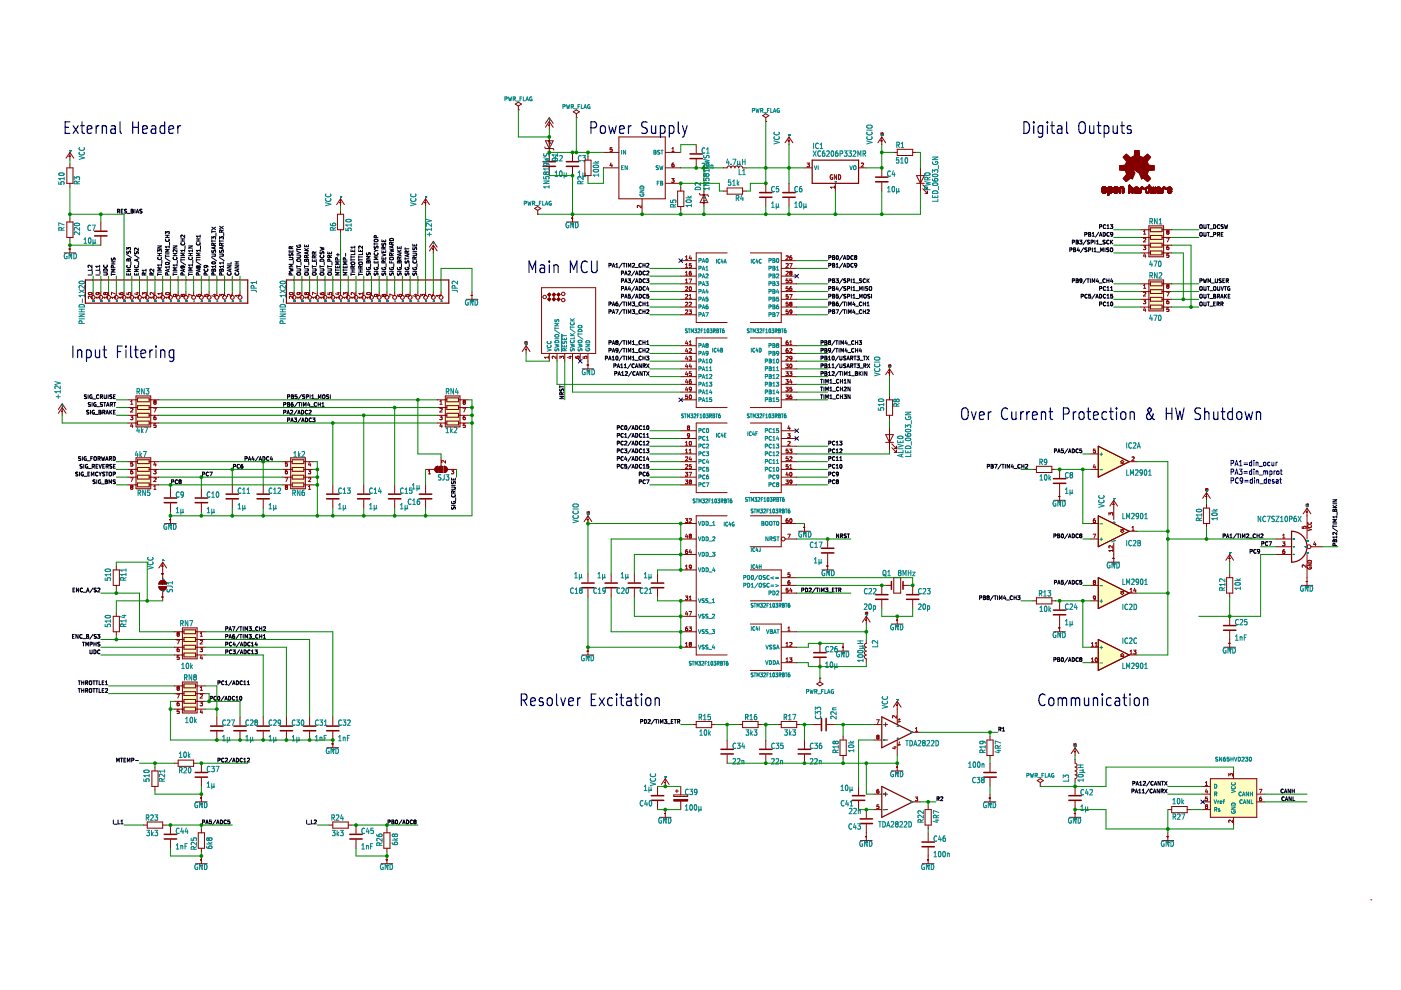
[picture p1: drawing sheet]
<svg xmlns="http://www.w3.org/2000/svg" width="297mm" height="210mm" viewBox="0 0 297 210" stroke-linecap="round" stroke-linejoin="round" font-family="sans-serif">
<path d="M.1 12.6h297v197.4h-297z" fill-rule="evenodd" fill="#fff" stroke="#fff" stroke-width=".21"/>
<g fill="none" stroke="#840000" stroke-width=".21">
<path d="M14.2 35.6h1.3v3.3h-1.3zM14.7 33.1h.1M14.8 32.3v1.7M14.8 34.8v.8M14.8 38.9v.8M14.8 32.3l.8 1.2M14.8 32.3l-.8 1.2M109.2 22.1l.7-.4 .7 .4-.7 .4zM109.9 23.3h.1M109.9 22.5v.8M115.5 31.2l.1 .3h1.7l.1 .3M115.6 26.2l.9-1.3 .8 1.3"/>
<path d="M115.6 29.9h1.7l-.8 1.6zM116.3 26.6h.1M116.3 31.5h.1M116.3 29.9h.1M116.5 25.8v1.6M116.5 29v5.1M116.5 35.4v1.8M116.5 25.8l-.9 1.2M116.5 25.8l.8 1.2M121.4 32.3v1.8M121.4 35.4v1.8M121.5 23.7l.7-.4 .7 .4-.7 .4z"/>
<path d="M122.2 24.9h.1M122.2 24.1v.8M124 34h1.3v3.2h-1.3zM124.7 33.1v.9M124.7 37.2v.9M127.9 32.3h3.3M127.9 35.6h3.3M129.5 34.5l-.2 .6h.5M129.7 34.8v.6M129.8 31.3h-.4l-.1 .4 .4-.1 .1 .4h-.5M131.2 29h9.9v13.2h-9.9zM141.1 32.3h3.2"/>
<path d="M141.1 38.9h3.2M141.1 35.6h3.2M142.4 37.8h.5l-.2 .4h.2v.4h-.5M142.5 32.1h.4M142.5 31.5l.2-.2v.8M142.8 34.6l-.3 .2v.4l.1 .2 .3-.1-.1-.4-.3 .1M144.3 39.7v.8M147.6 30.7v1.8M147.6 33.8v1.8M153.3 35.6h.9a.41 .41 0 0 1 .4-.4 .41 .41 0 0 1 .4 .4 .41 .41 0 0 1 .4-.4 .41 .41 0 0 1 .4 .4 .41 .41 0 0 1 .4-.4 .41 .41 0 0 1 .4 .4 .41 .41 0 0 1 .4-.4 .41 .41 0 0 1 .4 .4h.9M154.2 39.9h3.2v1.3h-3.2zM161.7 24.5l.7-.4 .6 .4-.6 .4z"/>
<path d="M162.4 25.8h.1M162.4 24.9v.9M162.4 38.9v1.8M167.1 29.9h.1M167.3 29v1.7M167.3 38.9v1.8M167.3 29l-.8 1.3M167.3 29l.8 1.3M170.6 35.6h1.6M171.1 34.6h.5l-.3 .3 .3 .1v.3h-.5M176.5 37.1a.43 .43 0 0 0-.5 .4 .43 .43 0 0 0 .5 .4v-.3h-.1M176.9 39.5v.4"/>
<path d="M176.9 39.7h-.8l.2 .2M177.1 38.9v1.6M177.4 37v1l-.5-1v1M177.8 37a.49 .49 0 0 1 .5 .5 .49 .49 0 0 1-.5 .5zM182 35.6h1.7M182.6 34.6h.3l.2 .2-.5 .6h.5M186.8 28.2v.5M186.8 29.9h.1M187 29v1.7M187 35.6v1.8M187 38.7v1.8M187 29l-.9 1.3"/>
<path d="M187 29l.8 1.3M187 28.2h.2v.5l-.2-.1zM187.2 28.7h-.1M189.4 32.3h.8M190.2 31.7h3.3v1.3h-3.3zM193.5 32.3h.8M194.3 37.2h1.7l-.9 1.7zM194.3 38.9h1.7M195.1 35.6v4.9M195.6 39.2l1 1M196.6 39.7v.5M241.5 36.7l-1.6-1.1 .7 1.1-.5 1.2-.4-.2-.9 .8-.7-.6 .8-1-.3-.7-1.2-.2v-.9l1.2-.1 .3-.8-.8-.9 .7-.6 .9 .7 .8-.3 .1-1.2h.9l.1 1.2 .8 .3 .9-.7 .7 .6-.8 .9 .3 .8 1.2 .1v.9l-1.2 .2-.3 .7 .8 1-.7 .6-.9-.8-.4 .2"/>
<path d="M13.6 53.6h2.5M14.2 47.1h1.3v3.2h-1.3zM14.7 52.8h.1M14.8 46.2v.9M14.8 50.3v.9M14.8 52v1.6M21.4 47.1v1.8M21.4 50.2v1.8M71.5 45.4h1.4v3.3h-1.4zM72 43h.1M72.2 42.2l-.8 1.2M72.2 42.2l.8 1.2"/>
<path d="M72.2 42.2v1.6M72.2 44.6v.8M72.2 48.7v.8M90.1 43h.1M90.2 42.2v1.6M90.2 42.2l-.8 1.2M90.2 42.2l.9 1.2M91.1 52.4l.8-1.2 .8 1.2M91.7 52.8h.1M91.9 52l-.8 1.2M91.9 52l.8 1.2M91.9 52v1.6"/>
<path d="M113.3 44.2l.7-.4 .7 .4-.7 .4zM114 45.4h.1M114 44.6v.8M120.2 47.1h2.4M121.2 46.2h.1M121.4 45.4v1.7M135.9 43.6v.5l-.6-.5-.2 .1 .1 .3M136.1 42.2v3.2M143.7 40.5h1.3v3.3h-1.3zM144.3 43.8v.8M144.3 55.3h3.3M144.3 56.9h3.3"/>
<path d="M144.3 58.5h3.3M145.3 54.5l.3-.3v.9M145.3 56.1l.3-.2v.8M145.3 57.8l.3-.3v.8M145.3 59.4l.3-.2v.8M145.3 55.1h.5M145.3 56.7h.5M145.3 58.3h.5M145.3 60h.5M146.1 59.2h.5l-.3 .8M146.3 54.2l-.2 .6h.5M146.5 57.5l-.3 .2-.1 .5 .2 .1h.3l-.1-.4-.4 .1"/>
<path d="M146.5 54.5v.6M146.6 55.9h-.4l-.1 .4 .4-.1 .1 .4h-.5M148.3 41l.1 .3h1.7l.1 .4M149.1 41.3h.1M149.1 43h.1M149.2 41.3l.9 1.7h-1.7zM149.2 40.5v3.3M153.3 40.5h.9M154.2 53.6h-6.6v14.8h6.6M157.4 40.5h.9M159.1 53.6h6.5v14.8h-6.5M162.4 42v1.8"/>
<path d="M165.6 55.3h3.3M165.6 56.9h3.3M165.6 58.5h3.3M166.7 54.3l.3-.1 .1 .3-.5 .6h.5M166.7 56l.3-.1 .1 .2-.5 .6h.5M166.7 57.6l.3-.1 .1 .3-.5 .5h.5M167 59.5l.1 .1M167.1 59.6l-.1 .3h-.3M167.1 59.2h-.4v.4l.3-.1M167.3 42v1.8M167.4 55.9h.5l-.3 .8M167.5 57.9v.1"/>
<path d="M167.6 57.9l-.2-.2 .2-.2 .3 .2-.2 .2M167.6 57.9h.1M167.6 57.9h-.1M167.7 57.9l.2 .1-.2 .3h-.2v-.3M167.8 54.2l-.3 .2-.1 .5 .2 .2 .3-.1-.1-.4-.4 .1M167.9 59.2h-.4l-.1 .4 .4-.1 .1 .4h-.5M195.6 40l1 1M196.1 41h.5M196.1 40.2h.5M196.6 40.5v.5M241.9 53.6h2M241.9 48.7h2"/>
<path d="M241.9 50.3h2M241.9 52h2M242.4 52.1h.5l-.3 .3 .3 .1v.4h-.5M242.5 50.5h.3l.1 .2-.5 .6h.5M242.5 49.1l.2-.3v.9M242.5 49.7h.4M242.6 53.7l-.1 .6h.5M242.8 54v.6M243.6 47.9h3.1v6.5h-3.1zM243.6 59.4h3.1v6.5h-3.1zM243.9 48.3h2.5v.8h-2.5zM243.9 49.9h2.5v.9h-2.5z"/>
<path d="M243.9 51.6h2.5v.8h-2.5zM243.9 53.2h2.5v.8h-2.5zM243.9 59.8h2.5v.8h-2.5zM246.4 53.6h2M246.4 48.7h2M246.4 50.3h2M246.4 52h2M247.3 50.5h.6l-.4 .8M247.5 49.2l-.1 .1M247.5 49.2l-.1-.2 .1-.2 .3 .2-.1 .2M247.5 49.2h.2M247.5 49.2h.1"/>
<path d="M247.7 49.2l.1 .1-.1 .4-.3-.1v-.3M247.8 52.1l-.4 .2v.5l.1 .1h.3v-.4l-.4 .1M247.8 53.8h-.4v.3h.4v.4h-.4M18.8 62.1a.39 .39 0 0 1 .5-.1 .39 .39 0 0 1 .2 .4 .4 .4 0 0 1-.5 .1 .4 .4 0 0 1-.2-.4zM19.5 62.8v.5l-.5-.5-.3 .2 .1 .3M19.7 61.8v.8M20.7 62l.1 .4h-.4v-.2l.1-.2 .5 .1 .2 .3M21.2 63h-.8l.2 .3M21.2 62.8v.5M21.4 61.8v.8M22.3 62.2l-.1-.2-.2 .2 .2 .3 .1-.2M22.3 62.2l.2-.2 .3 .2-.1 .3-.4-.2"/>
<path d="M22.3 62.2v.1M22.8 63h-.8l.2 .3M22.8 62.8v.5M23 61.8v.8M24.5 63h-.9l.3 .3M24.5 62.8v.5M24.5 62.3l-.9-.3v.5M24.7 61.8v.8M25.3 62.1l.2 .3 .4 .1 .2-.2-.1-.2h-.4l.1 .4M26.1 63h-.8l.2 .3M26.1 62.8v.5M26.3 61.8v.8"/>
<path d="M26.9 62.1v.3l.4 .1v-.4h.4v.4M27.7 63h-.8l.3 .3M27.7 62.8v.5M27.9 61.8v.8M28.8 62.1h.6M29.1 62v.5l-.6-.2M29.4 63h-.8l.2 .3M29.4 62.8v.5M29.6 61.8v.8M30.2 62.5v-.5l.3 .3 .1-.2h.3v.4M31 63h-.8l.2 .3M31 62.8v.5"/>
<path d="M31.2 61.8v.8M32.7 63h-.9l.3 .3M32.7 62v.5l-.6-.5-.3 .2 .1 .3M32.7 62.8v.5M32.9 61.8v.8M34.3 63h-.8l.2 .3M34.3 62v.5M34.3 62.8v.5M34.3 62.3h-.8l.2 .2M34.5 61.8v.8M35.2 62.1a.39 .39 0 0 1 .4-.1 .39 .39 0 0 1 .3 .4 .4 .4 0 0 1-.5 .1 .4 .4 0 0 1-.2-.4zM35.9 62.8v.5"/>
<path d="M35.9 63h-.8l.2 .3M36.1 61.8v.8M37.1 62.4l.1 .4h-.4v-.2l.1-.2h.5l.2 .4M37.8 61.8v.8M38.7 62.6l-.1-.2-.2 .2 .1 .3 .2-.2M38.7 62.6l.2-.2 .3 .2-.1 .2h-.3M38.7 62.6v.1M38.7 62.7l.1 .1M38.8 62.8h.1M39.4 61.8v.8M40.9 62.7l-.9-.3v.5M41.1 61.8v.8"/>
<path d="M41.7 62.5l.2 .3 .4 .1 .2-.2-.1-.3-.4 .1 .1 .4M42.7 61.8v.8M43.3 62.4v.4l.4 .1v-.4l.4-.1v.5M44.3 61.8v.8M45.2 62.5h.6M45.5 62.4v.5l-.6-.2M46 61.8v.8M46.6 62.9v-.5l.3 .3 .1-.3h.3v.5M47.6 61.8v.8M49 62.4v.5l-.5-.5-.3 .2 .1 .3M49.2 61.8v.8M50.7 62.4v.5"/>
<path d="M50.7 62.6h-.8l.2 .3M50.9 61.8v.8M61.4 62.1a.39 .39 0 0 1 .5-.1 .39 .39 0 0 1 .2 .4 .4 .4 0 0 1-.4 .1 .4 .4 0 0 1-.3-.4zM62.2 62.8v.5l-.6-.5-.3 .2 .1 .3M62.4 61.8v.8M63.3 62l.1 .4h-.3l-.1-.2 .1-.2 .5 .1 .2 .3M63.8 63h-.8l.2 .3M63.8 62.8v.5M64 61.8v.8M65 62.2l-.2-.2-.2 .2 .2 .3 .2-.2M65 62.2l.1-.2 .3 .2-.1 .3-.3-.2M65 62.2v.1"/>
<path d="M65.4 63h-.8l.3 .3M65.4 62.8v.5M65.6 61.8v.8M67.1 63h-.8l.2 .3M67.1 62.8v.5M67.1 62.3l-.8-.3v.5M67.3 61.8v.8M67.9 62.1l.2 .3 .5 .1 .1-.2-.1-.2h-.3l.1 .4M68.7 63h-.8l.2 .3M68.7 62.8v.5M68.9 61.8v.8M69.5 62.1v.3l.4 .1v-.4h.4v.4"/>
<path d="M70.4 63h-.9l.3 .3M70.4 62.8v.5M70.6 61.8v.8M71.5 62.1h.5M71.7 62v.5l-.6-.2M72 63h-.8l.2 .3M72 62.8v.5M72.2 61.8v.8M72.8 62.5v-.5l.3 .3 .1-.2h.4v.4M73.6 63h-.8l.3 .3M73.6 62.8v.5M73.8 61.8v.8"/>
<path d="M75.3 63h-.8l.2 .3M75.3 62v.5l-.6-.5-.2 .2v.3M75.3 62.8v.5M75.5 61.8v.8M76.9 63h-.8l.2 .3M76.9 62.3h-.8l.2 .2M76.9 62v.5M76.9 62.8v.5M77.1 61.8v.8M78.5 62.1a.39 .39 0 0 0-.5-.1 .39 .39 0 0 0-.2 .4h.7M78.5 62.1h.1M78.5 62.1v.3"/>
<path d="M78.5 62.4h.1M78.6 63h-.9l.3 .3M78.6 62.8v.5M78.8 61.8v.8M79.7 62.4l.1 .4M79.8 62.8h.1M80.2 62.8l-.2-.4h-.5l-.1 .4h.4M80.4 61.8v.8M81.3 62.8h.1M81.4 62.6l-.2-.2-.2 .2 .1 .2h.2M81.4 62.6l.1-.2 .3 .2-.1 .3-.3-.2M81.4 62.6v.1"/>
<path d="M81.4 62.7l-.1 .1M82 61.8v.8M83.5 62.7l-.8-.3v.5M83.7 61.8v.8M84.3 62.5l.2 .3 .5 .1 .1-.2-.1-.3-.4 .1 .2 .4M85.3 61.8v.8M85.9 62.4v.4l.4 .1v-.4l.4-.1v.5M87 61.8v.8M87.8 62.5h.6M88.1 62.4v.5l-.6-.2M88.6 61.8v.8M89.2 62.9v-.5l.3 .3 .1-.3h.4v.5"/>
<path d="M90.2 61.8v.8M91.7 62.4v.5l-.6-.5-.3 .2 .1 .3M91.9 61.8v.8M93.3 62.6h-.8l.2 .3M93.3 62.4v.5M93.5 61.8v.8M98.8 63.5h2.5M99.9 62.6h.1M100.1 61.8v1.7M111.3 72.4v.5M111.4 74.1h.1M111.5 72.4l.2 .1v.4h-.2z"/>
<path d="M111.5 73.3l.9 1.2M111.5 73.3l-.8 1.2M111.5 73.3v1.6M114.8 61h11.5v13.9h-11.5zM116.3 75.5v.5M116.3 75.8h-.9l.3 .2M116.5 74.9v1.7M116.8 62.5l-.3-.3-.4 .3 .4 .3M116.8 63.5l-.3-.4-.4 .4 .4 .3M117.1 75.6l.1 .4M117.2 75.6h-.1M117.8 62.5l-.4-.3-.3 .3 .3 .3"/>
<path d="M117.8 63.5l-.4-.4-.3 .4 .3 .3M117.9 75.5v.5l-.5-.4h-.2M118.1 74.9v1.7M118.8 63.5l-.4-.4-.3 .4 .3 .3M118.8 62.5l-.4-.3-.3 .3 .3 .3M119.5 75.6h-.4l-.1 .2-.3-.3v.5M119.5 75.6h.1M119.5 75.6v.4M119.5 76h.1M119.7 74.9v1.7M120.6 75.6h.6M120.9 75.5v.5l-.6-.2"/>
<path d="M121.4 74.9v1.7M122 75.6v.2l.3 .2h.4l.1-.4M122.7 75.6h-.4l.2 .4M122.7 75.6h.1M123 74.9v1.7M123.4 78.2h2.5M123.6 75.6v.4h.4v-.4h.4M124.4 75.6h.1M124.4 75.6v.4M124.5 77.4h.1M124.7 74.9v3.3M144.3 74.9h3.3"/>
<path d="M144.3 78.2h3.3M144.3 73.3h3.3M144.3 76.6h3.3M144.3 79.9h3.3M144.3 60.2h3.3M144.3 61.8h3.3M144.3 63.5h3.3M144.3 65.1h3.3M144.3 66.7h3.3M145.3 60.9l.4-.1 .1 .2-.5 .6h.5M145.3 62.5l.4-.1 .1 .3-.5 .6h.5M145.3 64.2l.4-.1 .1 .2-.5 .6h.5"/>
<path d="M145.3 65.8l.4-.1 .1 .3-.5 .5h.5M145.5 72.2l-.2 .6h.6M145.5 73.9l-.2 .6h.6M145.5 75.5l-.2 .6h.6M145.5 77.2l-.2 .5h.6M145.5 78.8l-.2 .6h.6M145.7 72.5v.6M145.7 74.2v.5M145.7 75.8v.6M145.7 77.5v.5M145.7 79.1v.6M146.1 75.6h.5l-.3 .3h.3v.4h-.5"/>
<path d="M146.1 65.7h.5l-.3 .3 .3 .1v.4h-.5M146.1 64.2l.3-.1 .2 .2-.5 .6h.5M146.1 74l.3-.1 .2 .2-.5 .6h.5M146.1 62.7l.3-.3v.9M146.1 72.5l.3-.2v.8M146.1 73.1h.5M146.1 63.3h.5M146.2 60.9l.1-.1a.38 .38 0 0 1 .3 .4 .38 .38 0 0 1-.4 .3zM146.3 77.2l-.2 .5h.5M146.5 77.5v.5M146.6 78.8h-.4l-.1 .4h.4l.1 .4h-.5M154.2 71.7h-6.6v14.7h6.6"/>
<path d="M159.1 71.7h6.5v14.7h-6.5M165.6 74.9h3.3M165.6 78.2h3.3M165.6 73.3h3.3M165.6 76.6h3.3M165.6 79.9h3.3M165.6 60.2h3.3M165.6 61.8h3.3M165.6 63.5h3.3M165.6 65.1h3.3M165.6 66.7h3.3M166.6 77.2h.5l-.2 .3 .2 .1v.3h-.5"/>
<path d="M166.6 78.8h.5l-.2 .3 .2 .1v.4h-.5M166.7 75.6h.3l.1 .2-.5 .6h.5M166.7 72.7l.3-.1 .1 .4M167 73.9l-.3 .2v.5l.1 .1h.3l-.1-.4-.3 .1M167 72.3h-.2l-.1 .3v.4l.3 .1M167 61.2h.1M167 62.8h.1M167 64.4l.1 .1M167.1 61.2l-.1 .4-.3-.1M167.1 62.8l-.1 .4h-.3M167.1 64.5l-.1 .4-.3-.1M167.1 65.7h-.4v.4h.3l.1 .4h-.4"/>
<path d="M167.1 62.4h-.4v.4h.3M167.1 73l-.1 .1M167.1 60.8h-.4v.4h.3M167.1 64.1h-.4v.4l.3-.1M167.4 78.8h.5l-.3 .3 .3 .1v.4h-.5M167.4 62.4h.5l-.3 .9M167.4 74l.3-.1 .2 .2-.5 .6h.5M167.4 73.1h.5M167.4 72.5l.3-.2v.8M167.5 76v-.4h.4v.6l-.4 .2M167.5 64.2l.1 .2M167.5 65.8v.4l.4-.1"/>
<path d="M167.5 76h.1M167.5 61.2l-.1 .1M167.5 77.3l.1-.1a.38 .38 0 0 1 .3 .4 .38 .38 0 0 1-.4 .3zM167.5 64.1l.4 .1-.2 .2M167.5 65.8l.4 .1v.4l-.4 .2M167.5 61.2h.1M167.5 64.1v.1M167.5 65.8h.1M167.6 64.4l-.2 .2 .2 .3 .3-.2-.2-.3M167.6 64.4h.1M167.8 60.8h-.2l-.2 .4 .1 .3 .3 .1 .1-.4h-.4M167.9 75.9l-.4 .1"/>
<path d="M188.4 77.3v.6M188.4 79h.1M188.6 78.2v1.7M188.6 78.2l-.8 1.2M188.6 78.2l.8 1.2M188.7 77.4h.2l-.1 .4h-.2zM188.8 77.8v.1M241.9 60.2h2M241.9 61.8h2M241.9 63.5h2M241.9 65.1h2M242.4 64.3l.4 .1"/>
<path d="M242.4 63.6h.5l-.3 .3 .3 .1v.3M242.5 61.1h.4M242.5 62l.3-.1 .1 .3-.5 .6h.5M242.5 60.5l.2-.2v.8M242.6 65.2l-.1 .6h.5M242.8 65.5v.5M242.9 64.3l-.1 .1M243.9 61.4h2.5v.8h-2.5zM243.9 63.1h2.5v.8h-2.5zM243.9 64.7h2.5v.8h-2.5zM246.4 60.2h2M246.4 61.8h2"/>
<path d="M246.4 63.5h2M246.4 65.1h2M247.3 61.9h.6l-.4 .9M247.4 64.1l.1-.2 .3 .2v.3h-.3M247.4 60.5h.1M247.4 60.5l.1 .2M247.4 64.3l.1 .1M247.4 60.4v.1M247.5 60.3l-.1 .1M247.5 60.3l.3 .2M247.5 60.7l-.1 .1 .1 .3 .3-.1-.1-.3M247.5 60.7h.2"/>
<path d="M247.8 63.6l-.4 .2v.5M247.8 65.2h-.4v.4h.4v.4h-.4M247.8 60.5h.1M247.8 60.5l-.1 .2M12.4 86.8l.8-1.2 .8 1.2M13 87.2h.1M13.2 86.4l-.8 1.2M13.2 86.4l.8 1.2M13.2 86.4v1.7M27.1 84.8h2.1M27.1 86.4h2.1M27.1 88.1h2.1"/>
<path d="M27.1 89.7h2.1M27.1 99.5h2.1M27.1 97.9h2.1M27.7 88.2h.5l-.3 .3 .2 .1v.3h-.4M27.7 85.1l.2-.2v.8M27.7 85.7h.5M27.7 86.6l.3-.1 .2 .3-.5 .6h.5M27.7 98.4h.4l.1 .3-.2 .1h-.3M27.7 98.4h.1M27.9 89.8l-.2 .6h.5M28.1 90.1v.5M28.1 99.7h-.2l-.2 .3"/>
<path d="M28.1 98h-.4v.4M28.8 84h3.2v6.5h-3.2zM28.8 97.1h3.2v6.5h-3.2zM29.2 84.4h2.4v.8h-2.4zM29.2 86h2.4v.8h-2.4zM29.2 87.6h2.4v.9h-2.4zM29.2 89.3h2.4v.8h-2.4zM29.2 97.5h2.4v.8h-2.4zM29.2 99.1h2.4v.8h-2.4zM31.6 84.8h2.1M31.6 86.4h2.1M31.6 88.1h2.1"/>
<path d="M31.6 89.7h2.1M31.6 99.5h2.1M31.6 97.9h2.1M32.6 86.5h.5l-.3 .9M32.6 99.7h.5l-.3 .3h.3v.4h-.5M32.6 85.1l.2-.2 .3 .2M32.6 85.1h.1M32.6 85.1l.2 .1M32.8 85.2l-.2 .2 .2 .3 .3-.1-.2-.4M32.8 85.2h.1M32.8 98l-.2 .6h.5M33 88.2l-.3 .2-.1 .4 .2 .2 .3-.1-.1-.4-.4 .1"/>
<path d="M33 98.3v.5M33.1 89.8h-.4l-.1 .4h.4l.1 .4h-.5M33.1 85.1h.1M33.1 85.1l-.2 .1M59.9 99.5h2.1M59.9 97.9h2.1M60.9 99.7l-.4 .1 .1 .6h.3v-.4M60.9 98.4h.1M60.9 98h-.4v.4h.4M60.9 98.4v.4h-.4M61.6 97.1h3.1v6.5h-3.1zM62 99.1h2.4v.8h-2.4z"/>
<path d="M62 97.5h2.4v.8h-2.4zM64.4 99.5h2.1M64.4 97.9h2.1M65.4 99.7h.5l-.3 .3h.2v.4h-.4M65.6 98l-.2 .6h.5M65.8 98.3v.5M90.2 99.5h2M90.8 99.9l.3-.2v.8M92.4 99.1l.5-.2v1.3a.66 .66 0 0 1-.7-.4 .66 .66 0 0 1 .2-.7zM92.7 84.8h2M92.7 86.4h2M92.7 88.1h2"/>
<path d="M92.7 89.7h2M93.2 88.2h.5l-.2 .3 .2 .1v.3h-.5M93.3 85.7h.4M93.3 86.6l.3-.1 .1 .3-.5 .6h.5M93.3 85.1l.2-.2v.8M93.5 89.8l-.2 .6h.5M93.5 97.1v1.8M93.7 90.1v.5M94.2 98.9a.66 .66 0 0 1 .6 .6 .66 .66 0 0 1-.6 .7zM94.4 84h3.1v6.5h-3.1zM94.5 97.7v.5l-.6-.5-.3 .1 .1 .3M94.7 84.4h2.5v.8h-2.5z"/>
<path d="M94.7 86h2.5v.8h-2.5zM94.7 87.6h2.5v.9h-2.5zM94.7 89.3h2.5v.8h-2.5zM94.8 99.5h2M95.7 99.7h.5l-.3 .3h.2M97.2 84.8h2M97.2 86.4h2M97.2 88.1h2M97.2 89.7h2M98.2 86.5h.5l-.3 .9M98.2 85.1l.2-.2 .3 .2M98.2 85.1h.1"/>
<path d="M98.2 85.1l.2 .1M98.4 85.2l-.2 .2 .2 .3 .3-.1-.2-.4M98.4 85.2h.1M98.6 88.2l-.4 .2v.4l.2 .2 .2-.1v-.4l-.4 .1M98.6 89.8h-.4v.4h.4v.4h-.4M98.7 85.1l-.2 .1M98.7 85.1h.1M144.3 84.8h3.3M144.3 99.5h3.3M144.3 97.9h3.3M144.3 81.5h3.3M144.3 83.1h3.3"/>
<path d="M144.3 94.6h3.3M144.3 96.2h3.3M144.3 91.3h3.3M144.3 93h3.3M145.3 96.9h.4l.1 .2-.5 .6h.5M145.3 98.6l.4-.1 .1 .2-.5 .6h.5M145.3 93.8l.3-.2v.8M145.3 95.5l.3-.3v.8M145.3 94.4h.5M145.3 96h.5M145.5 80.4l-.2 .6h.6M145.5 82.1l-.2 .6h.6"/>
<path d="M145.7 80.7v.6M145.7 82.4v.5M145.7 90.5h.1M145.7 90.5l.2 .2M145.7 90.5l.2-.2 .3 .2M145.8 83.7h-.4l-.1 .4h.4l.1 .4h-.5M145.9 90.7h.1M145.9 90.7l-.2 .1 .2 .3 .3-.1-.2-.3M146.1 95.5l.3-.3v.8M146.1 96h.5M146.2 83.8l.1-.1a.38 .38 0 0 1 .3 .5 .38 .38 0 0 1-.4 .3zM146.2 93.7l.1-.1a.38 .38 0 0 1 .3 .4 .38 .38 0 0 1-.4 .3z"/>
<path d="M146.2 92.3l-.4 .1v-.4l.2-.1 .2 .2v.5l-.4 .2M146.2 90.5h.1M146.2 90.5l-.2 .2M146.3 96.8l-.2 .6h.5M146.5 80.5l-.3 .2-.1 .4 .2 .2 .3-.1-.1-.4-.4 .1M146.5 97.1v.6M146.6 98.5h-.4l-.1 .4h.4l.1 .3h-.5M146.6 82.5l-.4 .1v-.4l.2-.1 .2 .2v.4l-.4 .2M154.2 89.7h-6.6v14.7h6.6M159.1 89.7h6.5v14.7h-6.5M165.6 84.8h3.3M165.6 99.5h3.3"/>
<path d="M165.6 97.9h3.3M165.6 81.5h3.3M165.6 83.1h3.3M165.6 94.6h3.3M165.6 96.2h3.3M165.6 91.3h3.3M165.6 93h3.3M166.6 80.5h.5l-.2 .3 .2 .1v.3h-.5M166.6 82.1h.5l-.2 .3 .1 .1M166.6 83.7h.5l-.2 .4h.1M166.7 96h.3M167 91.9h.5l-.3 .4h.3v.4h-.5"/>
<path d="M167 93.7l.4-.1 .1 .2-.5 .6h.5M167 82.5h.1M167 84.1h.1M167.1 96h-.1M167.1 95.2h-.4v.4h.3l.1 .4M167.1 82.5l-.1 .4h-.4M167.1 84.1l-.1 .4h-.4M167.1 96.9h-.4v.4l.3-.1 .1 .4h-.4M167.1 98.5h-.4v.4h.3l.1 .3h-.4M167.2 90.3l-.2 .6h.6M167.4 95.2h.5l-.3 .3 .3 .1v.4h-.5M167.4 96.9h.3l.2 .2-.5 .6h.5"/>
<path d="M167.4 90.6v.5M167.4 98.7l.3-.2v.8M167.4 99.3h.5M167.5 84.1l-.1 .1M167.5 84.1h.1M167.6 80.4l-.2 .6h.5M167.8 83.7l-.2 .1-.2 .3 .1 .4h.3l.1-.4h-.4M167.8 80.7v.6M167.9 82.1h-.4l-.1 .4h.4l.1 .4h-.5M187.8 93.8h1.6M187.8 92.1h1.6l-.8 1.7zM187.9 84.8h1.3v3.3h-1.3z"/>
<path d="M188.6 84v.8M188.6 88.1v.8M188.6 90.5v4.9M189.1 94.9l1 1M189.1 94.1l1 1M189.6 95.9h.5M189.6 95.1h.5M190.1 94.6v.5M190.1 95.4v.5M218.9 99.5h.8M219.7 98.9h3.3v1.3h-3.3zM223 99.5h.8"/>
<path d="M224.7 99.5v1.8M231.2 99.5h1.7M231.2 96.2h1.7M231.8 96h.4M232 98.5l-.2 .6h.5M232.2 98.8v.5M232.2 95.2h-.4v.4h.4v.4M232.2 96h.1M232.9 94.6l6.5 3.3-6.5 3.3zM237.6 98.2h.7M237.6 97.9l.3-.3 .4 .3-.4 .3zM239.4 97.9h1.6"/>
<path d="M240 96.9h.3l.2 .2-.5 .6h.5M27.1 102.8h2.1M27.1 101.2h2.1M27.7 101.3h.5l-.3 .8M27.7 100h.4v.4h-.4zM27.7 100v.1M27.9 103.3l-.2-.2 .2-.2 .3 .2-.2 .2M27.9 103.3l-.2 .1 .2 .3 .3-.1-.2-.3M27.9 103.3h.1M29.2 100.8h2.4v.8h-2.4zM29.2 102.4h2.4v.8h-2.4zM31.6 102.8h2.1"/>
<path d="M31.6 101.2h2.1M32.6 103.2l.3-.3v.8M32.6 101.4l.3-.1 .2 .2-.5 .6h.5M32.6 103.7h.5M34.5 119.2v3.9M34.5 119.2l-.8 1.2M34.5 119.2l.8 1.2M34.9 111h2.5M36 110.2h.1M36.1 103.6v1.8M36.1 106.7v1.8M36.1 109.4v1.6"/>
<path d="M42.7 103.6v1.8M42.7 106.7v1.8M49.2 102.8v1.8M49.2 105.9v1.8M55.8 102.8v1.8M55.8 105.9v1.8M59.9 102.8h2.1M59.9 101.2h2.1M60.5 101.3h.5l-.4 .8M60.6 103.3l-.1 .1 .1 .3 .4-.1-.2-.3M60.6 103.3h.2M60.9 103h-.4l.1 .3"/>
<path d="M60.9 100l-.4 .1M60.9 100h.1M60.9 103h.1M60.9 103l-.1 .3M62 102.4h2.4v.8h-2.4zM62 100.8h2.4v.8h-2.4zM64.4 102.8h2.1M64.4 101.2h2.1M65.4 101.4l.3-.1 .2 .2-.5 .6h.5M65.4 103.7h.5M65.4 103.2l.2-.3v.8M70.6 102.8v1.8"/>
<path d="M70.6 105.9v1.8M77.1 102.8v1.8M77.1 105.9v1.8M83.7 102.8v1.8M83.7 105.9v1.8M90.2 102.8v1.8M90.2 105.9v1.8M90.8 100.5h.5M96.1 100h.1M96.2 100l-.1 .4h-.4M124.5 108.5v.5M124.5 110.2h.1"/>
<path d="M124.7 109.4v1.6M124.7 109.4l-.9 1.2M124.7 109.4l.8 1.2M124.7 108.5l.2 .1-.1 .4-.1-.1zM144.3 102.8h3.3M144.3 101.2h3.3M144.3 111h3.3M144.3 114.3h3.3M144.3 117.6h3.3M145.3 101.8h.5l-.3 .3 .3 .1v.3h-.5M145.3 100.1h.5l-.3 .4h.3v.4h-.5M145.3 110h.5l-.3 .3 .3 .1v.3h-.5"/>
<path d="M145.5 113.2l-.2 .6h.6M145.7 116.5l-.3 .2-.1 .5 .2 .2 .3-.1-.1-.4-.4 .1M145.7 113.5v.6M146.1 100.1h.5l-.3 .9M146.1 113.5l.2 .1M146.1 113.4v.1M146.1 110.1l.3-.1 .2 .2-.5 .6h.5M146.1 113.4l.2-.1 .3 .1M146.2 114h.1M146.2 102.2h.1M146.3 102.1l-.2-.1 .2-.2 .3 .1-.2 .2M146.3 113.6l-.1 .4"/>
<path d="M146.3 113.6h.1M146.3 102.1h.1M146.3 102.1l-.1 .1M146.3 116.5l-.2 .6h.5M146.4 102.1l.2 .2-.2 .3-.2-.1v-.3M146.4 113.6l.2 .4h-.4M146.5 116.8v.6M146.6 113.4v.1M146.6 113.5l-.2 .1M154.2 109.4h-6.6v29.5h6.6M159.1 109.4h6.5v6.5h-6.5M165.6 102.8h3.3"/>
<path d="M165.6 101.2h3.3M165.6 111h3.3M166.5 114.3h2.4M166.6 101.8h.5l-.2 .3 .2 .1v.3h-.5M166.9 100.1l-.2 .6h.5M167 113.3h.6l-.4 .8M167 110l-.3 .2v.5l.3 .1 .1-.4M167 110.3l-.3 .1M167 110.3l.1 .1M167 100.4v.6M167.5 100.2l.1-.1a.38 .38 0 0 1 .3 .5 .38 .38 0 0 1-.4 .3zM167.5 110.1l.1-.1a.35 .35 0 0 1 .3 .4 .35 .35 0 0 1-.4 .3z"/>
<path d="M167.8 110v.1M167.9 102.1l-.4 .2v-.4l.2-.1 .2 .1v.5l-.4 .2M169.3 112.6h2.5M170.4 111.8h.1M170.6 111v1.6M175.5 114.3v1.8M175.5 117.4v3.4M223.4 106.1h2.5M224.5 105.3h.1M224.7 102.6v3.5M231.2 111h1.7M231.2 114.3h1.7"/>
<path d="M231.8 113.3h.5l-.3 .8M232.2 110l-.4 .2 .1 .6 .3-.1v-.3M232.2 110.3l-.4 .1M232.2 110.3v.1M232.9 109.4l6.5 3.2-6.5 3.3zM234.9 119.2h2.5M235.1 109.2v-.5l.3 .3 .1-.2h.4v.4M235.9 115.7v.5l-.6-.5-.2 .2 .1 .3M235.9 116.5v.5M235.9 116.7h-.8l.2 .3M236 106.9h.1M236 118.4h.1"/>
<path d="M236.1 106.1l-.8 1.2M236.1 106.1l.9 1.2M236.1 106.1v4.1M236.1 115.1v4.1M237.6 112.6l.3-.3 .4 .3-.4 .4zM237.6 112.3h.7M239.4 112.6h1.6M240 112.4h.5M240 111.9l.2-.3v.8M255.1 107.7h1.4v3.3h-1.4zM255.6 103.6v.5M255.6 105.3h.1"/>
<path d="M255.8 104.4v1.7M255.8 106.9v.8M255.8 111v.8M255.8 104.4l-.8 1.3M255.8 104.4l.8 1.3M255.9 103.6h.2l-.1 .5-.2-.1zM256 103.6h.1M260.6 118.4h.1M260.7 117.6v1.6M260.7 117.6l-.8 1.2M260.7 117.6l.8 1.2M270.6 114.3h3.2"/>
<path d="M270.6 117.6h3.2M270.6 115.9h3.2M271.9 114.9h.5l-.2 .3 .2 .1v.3h-.5M272 114.1h.4M272 117l.1-.2 .3 .2v.3h-.4M272 113.5l.2-.2v.8M272 117.3h.1M272.4 116.5l-.4 .2v.6M276.1 111.6v.4l.4 .1-.1-.4 .4-.1v.5M276.1 119.9l.1 .4M276.2 119.8l-.1 .1M276.9 119.8v.5l-.5-.5h-.2"/>
<path d="M276.9 106.8v.6M277 108.5h.1M277.1 107.7v6.6M277.1 117.6v6.5M277.1 107.7l-.8 1.3M277.1 107.7l.8 1.3M277.2 106.9h.2l-.1 .5-.2-.1zM277.2 119.5h.9l-.9 .4h.9M277.2 112.1l.9 .2-.9 .2M277.3 118.9a.45 .45 0 0 1 .5-.1 .45 .45 0 0 1 .3 .4h-.9zM277.3 106.8v.1M277.3 110.7v.1a.36 .36 0 0 0 .3 .4 .36 .36 0 0 0 .4-.5"/>
<path d="M277.3 111.4v.1a.36 .36 0 0 0 .3 .4 .36 .36 0 0 0 .4-.5M277.9 115.9h2.5M278.7 114.9l-.2 .5h.5M278.9 115.2v.5M24 130.7h1.3v3.3h-1.3zM24 120.8h1.3v3.3h-1.3zM24.7 120v.8M24.7 124.1v.8M24.7 129.9v.8M24.7 134v.8M33.7 124.4a.82 .82 0 0 0 .8 .8 .82 .82 0 0 0 .8-.8M33.7 123.9a.82 .82 0 0 1 .8-.8 .82 .82 0 0 1 .8 .8"/>
<path d="M34.3 126.6h.1M34.3 121.7h.1M34.3 120h.1M34.5 125.2v2.2M37 138.9h2M37 134h2M37 137.2h2M37 135.6h2M37.5 135.7h.5l-.3 .8M37.7 134.4l-.1 .4 .3 .1M37.7 134.4h.2M37.9 134.4l.1 .4"/>
<path d="M37.9 137.4l-.3 .2-.1 .4 .2 .2 .3-.1-.1-.4-.4 .1M37.9 134.4h.1M38 139h-.4l-.1 .4 .4-.1 .1 .4h-.5M38 134.4v-.2l-.3-.1-.2 .1 .2 .2M38 134.4h-.1M38 134.8l-.1 .1M38.7 133.1h3.1v6.6h-3.1zM39 133.5h2.5v.9h-2.5zM39 135.2h2.5v.8h-2.5zM39 136.8h2.5v.8h-2.5zM39 138.5h2.5v.8h-2.5zM41.5 138.9h2"/>
<path d="M41.5 134h2M41.5 137.2h2M41.5 135.6h2M42.4 137.4h.5l-.2 .3h.2v.4h-.5M42.5 134.3l.2-.2v.8M42.5 135.8l.3-.1 .1 .3-.5 .5h.5M42.5 134.9h.4M42.7 139l-.2 .5h.5M42.8 139.3v.5M123.4 138.9h2.5M124.5 138.1h.1M124.7 121.7v1.8"/>
<path d="M124.7 124.8v1.8M124.7 137.2v1.7M129.6 121.7v1.8M129.6 124.8v1.8M134.5 121.7v1.8M134.5 124.8v1.8M139.4 121.7v1.8M139.4 124.8v1.8M144.3 134h3.3M144.3 137.2h3.3M144.3 120.8h3.3M144.3 127.4h3.3"/>
<path d="M144.3 130.7h3.3M145.3 126.4h.5l-.3 .3 .3 .1v.3h-.5M145.3 137h.5M145.3 120l.3-.2v.8M145.3 136.4l.3-.2v.8M145.3 120.6h.5M145.5 129.6l-.2 .6h.6M145.7 132.9l-.3 .2-.1 .5 .2 .1h.3l-.1-.4-.4 .1M145.7 129.9v.6M146.1 132.9h.5l-.3 .3 .3 .1v.4h-.5M146.1 129.7h.5l-.3 .8M146.1 136.4l.2-.2 .3 .2"/>
<path d="M146.1 136.4l.2 .2M146.1 136.4h.1M146.1 127.2h.5M146.1 126.6l.3-.2v.8M146.2 120.2v-.3h.4v.5l-.4 .2M146.2 136.9v.1M146.2 120.2v.1M146.3 136.6l-.1 .3M146.3 136.6h.1M146.4 136.6l.2 .3-.4 .1M146.6 136.4h.1M146.6 136.4l-.2 .2"/>
<path d="M146.6 120.2l-.4 .1M159.1 132.3h6.5v9.8h-6.5M159.1 120.8h6.5v6.6h-6.5M165.6 134h3.3M165.6 137.2h3.3M165.6 122.5h3.3M165.6 125.8h3.3M165.6 124.1h3.3M166.7 137h.4M166.7 136.4l.2-.2v.8M166.7 139.7l.2-.2v.8M167 133.7h.5"/>
<path d="M167 133.2l.3-.3v.8M167.1 124.7h-.4v.4h.3l.1 .4h-.4M167.4 139.5h.5l-.3 .3 .3 .1v.3h-.5M167.4 136.3l.3-.1 .2 .2-.5 .6h.5M167.4 123.1l-.3 .2-.1 .5 .2 .1 .3-.1-.1-.4-.4 .2M167.5 121.5h-.4l-.1 .3h.4l.1 .4h-.5M167.6 124.7l-.2 .6h.5M167.8 125v.6M173.8 136.4v1.8M173.8 139.5v1.8M174.2 120.8h2.5M175.3 120h.1"/>
<path d="M177.5 138.1h2.5M178.6 137.2h.1M178.8 136.4v1.7M183.5 129.8v.5M183.5 131.5h.1M183.7 135.6v.8a.41 .41 0 0 0-.4 .4 .41 .41 0 0 0 .4 .4 .41 .41 0 0 0-.4 .4 .41 .41 0 0 0 .4 .5 .41 .41 0 0 0-.4 .4 .41 .41 0 0 0 .4 .4 .41 .41 0 0 0-.4 .4 .41 .41 0 0 0 .4 .4v.8M183.7 130.7l-.8 1.2M183.7 130.7l.8 1.2M183.7 130.7v1.6M183.7 129.8l.2 .1v.4l-.2-.1zM187 124.1v1.8M187 127.2v1.8"/>
<path d="M187.8 124.1h1.2M189 132.3h2.5M189.5 122.5h1.5v3.3h-1.5zM190.1 131.5h.1M190.2 130.7v1.6M191.5 124.1h1.2M193.5 124.1v1.8M193.5 127.2v1.8M218.9 127.4h.8M219.7 126.7h3.3v1.4h-3.3zM223 127.4h.8M223.4 134h2.5"/>
<path d="M224.5 133.1h.1M224.7 127.4v1.8M224.7 130.5v3.5M231.2 137.2h1.7M231.2 127.4h1.7M231.2 124.1h1.7M231.4 137h.5M231.4 136.4l.2-.2v.8M231.4 139.7l.2-.2v.8M232 123.4l-.2-.1 .2-.2 .3 .1-.2 .2M232 123.4l-.2 .2 .2 .3 .2-.1v-.3M232 123.4h.1"/>
<path d="M232.1 123.4l.1 .1M232.2 137h.5M232.2 136.4l.2-.2v.8M232.2 123.5h.1M232.3 139.6l.1-.1a.38 .38 0 0 1 .3 .4 .38 .38 0 0 1-.4 .3zM232.3 126.7l-.4 .1-.1-.3 .3-.1 .2 .1-.1 .5-.3 .2M232.9 135.6l6.5 3.3-6.5 3.2zM232.9 122.5l6.5 3.3-6.5 3.2zM237.6 139.2h.7M237.6 138.9l.3-.4 .4 .4-.4 .3zM237.6 125.4h.7M237.9 125.4l.4 .4-.4 .3-.3-.3z"/>
<path d="M239.4 138.9h1.6M239.4 125.8h1.6M239.6 125.6h.5M239.6 138.7h.5M239.6 125l.2-.3v.9M239.6 138.1l.2-.3v.9M240.3 137.8h.6l-.3 .4h.2v.4M240.3 138.6h.5M240.6 124.7l-.2 .6h.5M240.8 125v.6M240.8 138.6h.1M259.5 137.2h2.5"/>
<path d="M260.1 122.5h1.3v3.3h-1.3zM260.6 136.4h.1M260.7 121.7v.8M260.7 125.8v.8M260.7 130.7v1.8M260.7 133.8v3.4M275.9 124.1h2.4M277 123.3h.1M277.3 120.3a.36 .36 0 0 0 .3 .4 .36 .36 0 0 0 .4-.5h-.3v.2M37 145.4h2M37 147.1h2M37 148.7h2"/>
<path d="M37 150.3h2M37.5 147.2h.5l-.3 .8M37.7 145.9l-.2 .2 .2 .3 .3-.2-.1-.3M37.7 145.9h.2M37.9 145.6h-.3l.1 .3M37.9 148.8l-.3 .2v.6h.4v-.4M37.9 149.2l-.4 .1M37.9 149.2h.1M37.9 145.6h.1M38 145.6l-.1 .3M38 150.5h-.4l-.1 .4 .4-.1 .1 .4h-.5M38.7 144.6h3.1v6.6h-3.1z"/>
<path d="M39 145h2.5v.8h-2.5zM39 146.7h2.5v.8h-2.5zM39 148.3h2.5v.8h-2.5zM39 149.9h2.5v.9h-2.5zM41.5 145.4h2M41.5 147.1h2M41.5 148.7h2M41.5 150.3h2M42.4 148.8h.5l-.2 .3 .2 .1v.4h-.5M42.5 145.8l.2-.2v.8M42.5 147.3l.3-.1 .1 .2-.5 .6h.5M42.5 146.4h.4"/>
<path d="M42.7 150.4l-.2 .6h.5M42.8 150.7v.6M46 152v1.8M46 155.1v1.8M50.9 152v1.8M50.9 155.1v1.8M55.8 152v1.8M55.8 155.1v1.8M60.7 152v1.8M60.7 155.1v1.8M65.6 152v1.8M65.6 155.1v1.8"/>
<path d="M69.3 158.5h2.5M70.4 157.7h.1M70.6 152v1.8M70.6 155.1v3.4M146.8 153.6h.8M147.6 153h3.3v1.3h-3.3zM150.9 153.6h.8M154.2 156.9v1.8M156.6 153.6h.8M157.4 153h3.3v1.3h-3.3zM160.7 153.6h.8M162.4 156.9v1.8"/>
<path d="M164.8 153.6h.8M165.6 153h3.3v1.3h-3.3zM165.6 140.5h3.3M166.7 140.3h.4M168.9 153.6h.8M170.6 156.9v1.8M172.2 153.6h1.8M173.2 145l.6-.4 .7 .4-.7 .4zM173.8 143.8h.1M173.8 143.8v.8M175.3 153.6h1.8M178.1 156.9h1.3v3.3h-1.3z"/>
<path d="M178.8 156.1v.8M185.3 156.9h1.7M185.3 153.6h1.7M185.9 152.6h.5l-.3 .8M186.1 156.2l-.2 .2 .2 .3 .3-.2-.2-.3M186.1 156.2h.1M186.3 155.9l-.4 .1 .2 .2M186.3 155.9v.1M186.3 156l-.1 .2M187.4 156.9h.8M187.4 153.6h.8M187.8 153.2v.8"/>
<path d="M189.5 158.4h.5M189.8 158.3v.5l-.6-.2M190 151.8v.5l-.6-.5-.2 .1 .1 .3M190.1 149.5h.1M190.2 148.7v4.9M190.2 156.9v3.3M190.2 148.7l-.8 1.2M190.2 148.7l.9 1.2M190.3 152.8l.6 .2-.6 .1M190.3 157.8l.6 .1-.6 .2M190.5 152.5h.4M190.7 152.4v.3"/>
<path d="M190.7 157.3v.3M193.5 155.3h1.6M194.1 155.1h.5M194.1 154.5l.2-.3v.9M209.2 156.9h1.4v3.3h-1.4zM209.9 156.1v.8M227.7 157.7v.5M227.8 159.4h.1M227.9 157.7h.2l-.1 .5-.1-.1zM227.9 158.5l.9 1.3M227.9 158.5l-.8 1.3M227.9 158.5v1.7"/>
<path d="M231.2 140.5h1.7M231.4 140.3h.5M30.4 174.9h.8M31.2 174.3h3.3v1.3h-3.3zM32.2 163.5h1.3v3.2h-1.3zM32.9 162.6v.9M32.9 166.7v.9M34.5 174.9h.8M36.1 174.9v1.8M36.1 178v1.9M37 161.8h.8M37.8 161.2h3.3v1.3h-3.3z"/>
<path d="M41.1 161.8h.8M41.5 170h2.4M42 176.6h1.3v3.3h-1.3zM42.5 169.2h.1M42.7 161.8v1.8M42.7 164.9v1.8M42.7 168.4v1.6M42.7 175.8v.8M42.7 179.9v.8M69.7 174.9h.9M70.6 174.3h3.2v1.3h-3.2zM73.8 174.9h.9"/>
<path d="M75.5 174.9v1.8M75.5 178v1.9M81.4 176.6h1.3v3.3h-1.3zM82 175.8v.8M82 179.9v.8M139.4 166.7v1.8M139.4 169.9v1.8M139.8 173.3h2.5M140.9 165.9h.1M140.9 172.5h.1M141.1 165.1l-.9 1.2M141.1 165.1l.8 1.2"/>
<path d="M141.1 165.1v1.6M141.1 171.7v1.6M142.9 168.5h2.9v.4h-2.9zM143.2 167.7h.6M143.5 167.4v.6M144.3 166.7v1.8M144.3 169.9v1.8M154.2 160v1.8M162.4 160v1.8M170.6 160v1.8M178.8 160.2v.8M182 166.7v1.8"/>
<path d="M182 169.9v1.8M182.4 178.2h2.5M183.5 177.4h.1M183.7 171.7v1.8M183.7 174.8v3.4M185.3 171.7h1.7M185.3 168.4h1.7M186.3 167.4l-.4 .2v.4l.2 .2 .2-.1v-.4l-.4 .1M186.3 170.6h-.4v.4h.4v.4h-.4M187.4 171.7h.8M187.4 168.4h.8M187.8 168v.8"/>
<path d="M189 163.5h2.5M190.1 162.6h.1M190.2 161.8v1.7M193.5 170h1.6M194.1 169h.5l-.3 .3 .2 .1v.3h-.4M196.1 171.7h1.3v3.2h-1.3zM196.8 170.8v.9M196.8 174.9v.9M196.8 176.6v1.8M196.8 179.7v3.4M208.7 170h2.4M209.7 169.2h.1"/>
<path d="M209.9 160.2v.8M209.9 161.8v1.8M209.9 164.9v1.8M209.9 168.4v1.6M219.9 165.5l.7-.4 .6 .4-.6 .4zM220.6 166.7h.1M220.6 165.9v.8M226.7 173.3h2.5M227.8 172.5h.1M227.9 161v.8a.41 .41 0 0 1 .4 .4 .41 .41 0 0 1-.4 .4 .41 .41 0 0 1 .4 .4 .41 .41 0 0 1-.4 .5 .41 .41 0 0 1 .4 .4 .41 .41 0 0 1-.4 .4 .41 .41 0 0 1 .4 .4 .41 .41 0 0 1-.4 .4v.8M227.9 166.7v1.8M227.9 169.9v3.4"/>
<path d="M246.4 178.2h2.4M247.4 177.4h.1M247.6 176.6v1.6M247.6 171.7h.8M248.4 171h3.3v1.3h-3.3zM251.7 171.7h.8M255 166.7h1.6M255 170h1.6M255 171.7h1.6M255 168.4h1.6M255.6 166.5h.4M255.6 165.9l.2-.2v.8"/>
<path d="M255.7 171l-.1 .1 .1 .4 .3-.2-.1-.3M255.7 171h.2M255.7 171l-.1-.2 .1-.2 .3 .2-.1 .2M255.8 167.3l-.2 .6h.5M256 167.6v.6M256 169h-.4v.4l.4-.1v.4h-.4M256.6 165.1h9.9v8.2h-9.9zM260.6 174.3h.1M260.9 164.1l-.1 .2-.3-.3v.6M260.9 164.1h.4v.5M260.9 164.1h.1M261.3 173.9v.5l-.5-.5-.3 .1 .1 .3"/>
<path d="M261.5 163.5v1.6M261.5 173.3v1.6M266.5 170h1.6M266.5 168.4h1.6M267 167.4h.6l-.4 .8M267.4 169l-.3 .2-.1 .5 .2 .1 .3-.1-.1-.4-.4 .2M41.5 183.1h2.4M42.5 182.3h.1M42.7 181.5v1.6M80.8 183.1h2.5M81.9 182.3h.1M82 181.5v1.6"/>
<path d="M195.6 183.1h2.4M196.6 182.3h.1M290.6 190.8h.1"/>
<circle cx="19.7" cy="63.1" r=".41"/>
<circle cx="21.4" cy="63.1" r=".41"/>
<circle cx="23" cy="63.1" r=".41"/>
<circle cx="24.7" cy="63.1" r=".41"/>
<circle cx="26.3" cy="63.1" r=".41"/>
<circle cx="27.9" cy="63.1" r=".41"/>
<circle cx="29.6" cy="63.1" r=".41"/>
<circle cx="31.2" cy="63.1" r=".41"/>
<circle cx="32.9" cy="63.1" r=".41"/>
<circle cx="34.5" cy="63.1" r=".41"/>
<circle cx="36.1" cy="63.1" r=".41"/>
<circle cx="37.8" cy="63.1" r=".41"/>
<circle cx="39.4" cy="63.1" r=".41"/>
<circle cx="41.1" cy="63.1" r=".41"/>
<circle cx="42.7" cy="63.1" r=".41"/>
<circle cx="44.3" cy="63.1" r=".41"/>
<circle cx="46" cy="63.1" r=".41"/>
<circle cx="47.6" cy="63.1" r=".41"/>
<circle cx="49.2" cy="63.1" r=".41"/>
<circle cx="50.9" cy="63.1" r=".41"/>
<circle cx="62.4" cy="63.1" r=".41"/>
<circle cx="64" cy="63.1" r=".41"/>
<circle cx="65.6" cy="63.1" r=".41"/>
<circle cx="67.3" cy="63.1" r=".41"/>
<circle cx="68.9" cy="63.1" r=".41"/>
<circle cx="70.6" cy="63.1" r=".41"/>
<circle cx="72.2" cy="63.1" r=".41"/>
<circle cx="73.8" cy="63.1" r=".41"/>
<circle cx="75.5" cy="63.1" r=".41"/>
<circle cx="77.1" cy="63.1" r=".41"/>
<circle cx="78.8" cy="63.1" r=".41"/>
<circle cx="80.4" cy="63.1" r=".41"/>
<circle cx="82" cy="63.1" r=".41"/>
<circle cx="83.7" cy="63.1" r=".41"/>
<circle cx="85.3" cy="63.1" r=".41"/>
<circle cx="87" cy="63.1" r=".41"/>
<circle cx="88.6" cy="63.1" r=".41"/>
<circle cx="90.2" cy="63.1" r=".41"/>
<circle cx="91.9" cy="63.1" r=".41"/>
<circle cx="93.5" cy="63.1" r=".41"/>
<circle cx="115.5" cy="63" r=".37"/>
<circle cx="119.4" cy="63.6" r=".37"/>
<circle cx="119.4" cy="62.3" r=".37"/>
<circle cx="166.1" cy="114.3" r=".41"/>
<circle cx="277.5" cy="115.9" r=".41"/>
</g>
<g fill="none" stroke="#008484" stroke-width=".21">
<path d="M12.5 38.6v.4l.5 .1-.1-.5h.6l.1 .1-.1 .4M12.5 36.8a.74 .74 0 0 1 1.1 .2 .7 .7 0 0 1-1.1-.1zM13.6 37.9h-1.1l.3 .2M13.6 37.6v.5M14.8 31.9h.1M15.7 38.1v-.6l.5 .3 .1-.3h.5l.1 .2-.1 .4M16.3 39l-.1-.5h-.4l-.1 .5h1.2M16.8 33.1l1.1 .4-1.1 .3M16.9 31.3h-.1a.52 .52 0 0 0 .5 .6 .52 .52 0 0 0 .6-.6h-.1M16.9 32.3h-.1a.52 .52 0 0 0 .5 .6 .52 .52 0 0 0 .6-.6h-.1M16.9 38.4l-.6 .3M107.1 21l.3-.1 .1-.3-.4-.1v.9"/>
<path d="M107.8 20.5l.2 .9 .1-.6 .2 .6 .2-.9M108.8 21l.4-.1v-.3l-.4-.1v.9M109 21l.3 .4M109.4 21.4h.7M110.3 20.9h.2M110.6 20.5h-.3v.9M111 20.5v.9h.3M111.5 21.4l.3-.9 .3 .9M111.6 21.1h.4M112.8 20.6a.37 .37 0 0 0-.5 .4 .37 .37 0 0 0 .5 .3v-.3h-.2M115.3 37.4v.5h.5v-.4l.5-.1 .1 .2-.1 .3M115.3 38.4h1.1l-1.1 .5h1.1"/>
<path d="M115.3 33.4l1.1 .3-.8 .2 .8 .1-1.1 .3M115.3 32.6l.1 .5a.46 .46 0 0 0 .6-.5l.4 .1v.4M115.8 36.6l-.3-.1-.2 .1 .2 .4 .3-.2M115.8 36.6l.2-.1 .4 .1-.2 .4-.4-.2M115.8 34.6l.2 .2-.1 .3h-.5l-.1-.3 .2-.2 .6 .1 .3 .1v.3M115.8 36.6v.2M116.4 35.5v.6M116.4 39.3v.6M116.4 39.6h-1.1l.3 .3M116.4 35.8h-1.1l.3 .3M116.5 25.4h.1M116.5 30.3h.1"/>
<path d="M116.5 31.1h.1M117.1 33.7a.63 .63 0 0 1 .7-.2 .63 .63 0 0 1 .4 .5h-1.1zM117.7 37.4h.5M117.7 36.6l.3-.3v1.1M118.2 32.6v.5M118.2 32.8h-1.1l.3 .3M118.3 33.1l-.1-.1a.52 .52 0 0 0-.5 .5 .52 .52 0 0 0 .5 .6l.1-.1M118.7 33.1l.3-.1 .2 .3-.6 .8h.6M118.8 36.3h.1a.65 .65 0 0 1 0 1.1 .85 .85 0 0 1-.1-1.1zM119.4 22.6h.3l.1-.3-.4-.1v.8M119.6 37.2l.1 .2 .4-.2M119.6 36.6v1.2"/>
<path d="M120.1 37.2l.1 .2M120.1 36.6v.6M120.1 22.2l.2 .8 .1-.6 .2 .6 .2-.8M121.1 22.6h.4v-.3l-.4-.1v.8M121.3 22.6l.3 .4M121.7 23.1h.7M122.6 22.6h.2M122.6 37.4h.6M122.6 36.6l.3-.3v1.1M122.9 22.2h-.3v.8M123.1 39l-.1-.5h-.5v.5h1.1M123.2 33.1v-.1a.52 .52 0 0 0-.6 .5 .52 .52 0 0 0 .6 .6v-.1"/>
<path d="M123.3 22.2v.8h.3M123.5 33h.6l-.3 .4 .3 .1v.5l-.1 .1-.5-.1M123.6 37.2l.1 .2 .3-.2M123.6 36.6v1.2M123.6 38.4l-.5 .3M123.6 37.5v.6l-.8-.6-.3 .2 .1 .3M123.8 23l.3-.8 .2 .8M123.9 22.8h.4M124 37.2l.2 .2M124 36.6v.6M125 22.2a.37 .37 0 0 0-.4 .4 .37 .37 0 0 0 .5 .3v-.3h-.2M125.8 34.6h1.1"/>
<path d="M125.8 35.1a.74 .74 0 0 1 1.1 .2 .7 .7 0 0 1-1.1-.1zM125.8 36.1a.74 .74 0 0 1 1.1 .1 .7 .7 0 0 1-1.1 0zM126.2 34.2l.4 .4M126.9 36.8v.6M126.9 37.1h-1.1l.3 .3M126.9 34.2l-.4 .3M131.8 35.5h.3M131.8 31.9v.8M132.2 35.1h-.4v.9h.4M132.6 31.9v.8l-.4-.8v.8M133 35.1v.9l-.5-.9v.9M135.8 39.5a.43 .43 0 0 1 .5 0 .43 .43 0 0 1 .2 .4h-.8z"/>
<path d="M138.6 31.9l.5 .1-.2 .3 .2 .2-.1 .2h-.4zM138.6 32.3h.3M139.3 38.8h.3M139.6 35.2h-.4a.34 .34 0 0 0 .3 .5v.2h-.4M139.7 38.4h-.4v.8M139.9 35.1l.1 .9 .2-.6 .2 .6 .2-.9M139.9 31.9h-.4a.34 .34 0 0 0 .4 .5l-.1 .2h-.4M140 38.4l.5 .2-.2 .2 .2 .3-.1 .1h-.4zM140 38.8h.3M140.1 31.9h.5M140.4 31.9v.8M147.4 39.8a.63 .63 0 0 1 .7-.1 .63 .63 0 0 1 .4 .5h-1.1z"/>
<path d="M148.5 38.7v.6l-.8-.6-.3 .2 .1 .4M148.8 34.7l.4-.1 .2 .3-.6 .9h.6M149.2 37.8v.5h.5v-.5h.5l.1 .1-.1 .4M149.2 38.7h1.1l-1.1 .6h1.1M149.2 33.8l1.1 .2-.8 .2 .8 .2-1.1 .2M149.2 32.9l.1 .5a.46 .46 0 0 0 .6-.4h.4v.5M149.4 31.4a.52 .52 0 0 0-.6 .5 .52 .52 0 0 0 .6 .5M149.7 35l.2 .2-.1 .2-.5 .1-.1-.3 .2-.2h.7l.2 .2v.2M149.7 37l-.2-.2-.3 .2 .2 .4 .3-.2M149.7 37l.2-.2 .4 .2-.2 .4-.4-.2M149.7 37v.2M149.8 34.7l.3-.1 .2 .3-.6 .9h.6"/>
<path d="M149.8 31.7l.3-.4v1.2M149.8 32.5h.6M150.3 35.9v.6M150.3 39.7v.6M150.3 40h-1.1l.3 .3M150.3 36.2h-1.1l.3 .3M150.7 35.1h.4l.1 .7M150.7 35v.8M154.3 33.7l-.3 .8h.6M154.5 34.1v.8M154.9 38.1h-.4l-.1 .6 .5-.1v.6l-.1 .1-.4-.1M155 34.8v.1"/>
<path d="M155.3 39.3h.6M155.3 38.5l.3-.4v1.2M155.4 33.8h.6l-.4 1.1M156.3 38.1v1.2M156.4 34.1v1.2M156.4 34.7l.1 .2 .4-.2M156.4 38.8l.3 .5M156.7 38.5l-.4 .5M156.7 35.9v1.1h.5M156.9 34.7l.1 .2M156.9 34.1v.6M157.4 33.8v1.1"/>
<path d="M157.4 34.3h.6M157.5 37h.5M157.5 36.2l.2-.3v1.1M158 33.8v1.1M159.5 23.4h.4v-.3l-.4-.1v.8M160.3 23l.1 .8 .2-.6 .2 .6 .2-.8M161.3 23.4h.4v-.3l-.4-.1v.8M161.5 23.4l.2 .4M161.9 23.9h.6M162.7 23.4h.3M163.1 23h-.4v.8M163.4 23v.8h.4"/>
<path d="M164 23.8l.2-.8 .3 .8M164 23.6h.4M164.1 29.9l1.1 .3-1.1 .3M164.2 39.6a.52 .52 0 0 0-.6 .5 .52 .52 0 0 0 .6 .5M164.2 28l-.1 .1a.52 .52 0 0 0 .6 .5 .52 .52 0 0 0 .5-.5l-.1-.1M164.2 29h-.1a.52 .52 0 0 0 .6 .6 .52 .52 0 0 0 .5-.6h-.1M165.1 39.5h-.5v.6l.4-.1 .1 .6-.2 .1-.3-.1M165.2 23a.37 .37 0 0 0-.5 .4 .37 .37 0 0 0 .6 .3v-.2h-.2M167.3 28.7h.1M169.1 39.6a.52 .52 0 0 0-.6 .5 .52 .52 0 0 0 .6 .5M170 39.5l-.3 .1-.2 .2v.7l.2 .2 .3-.1v-.6h-.3l-.2 .2M172.4 32l.6 1.1"/>
<path d="M172.5 30.4v1.1M172.7 35.1l.2 .9 .3-.9M173 32l-.6 1.1M173.5 35.1v.9M173.5 30.5v-.1a.52 .52 0 0 0-.6 .5 .52 .52 0 0 0 .6 .5M173.9 30.7l.3-.3v1.1M173.9 31.5h.5M174 32.1l-.1-.1a.52 .52 0 0 0-.5 .6 .52 .52 0 0 0 .5 .5l.1-.1M174.8 32h-.3l-.1 .3-.1 .6 .2 .2 .4-.1-.1-.5-.3-.1-.2 .2M175.3 32.1l.3-.1 .2 .3-.6 .8h.6M176.3 32h.1a.65 .65 0 0 1 0 1.1 .85 .85 0 0 1-.1-1.1zM177.1 38.5h.1"/>
<path d="M177.6 32h-.3l-.1 .3-.1 .6 .2 .2 .3-.1v-.5l-.3-.1-.2 .2M178.1 32.6l.5-.1v-.5h-.5v1.1M179 32h.6l-.3 .4 .3 .1v.5l-.2 .1-.4-.1M179.9 32h.6l-.3 .4 .3 .1v.5l-.2 .1-.4-.1M180.2 35.1l.2 .9 .3-.9M180.9 32.1l.4-.1 .2 .3-.6 .8h.6M181 35.3l.1-.2 .4 .2-.1 .6-.4-.1zM181.9 33.1v-1.1l.3 .8 .3-.8v1.1M183 32.6l.5-.1v-.5h-.5v1.1M183.2 32.6l.3 .5M183.8 29.9l1.1 .3-1.1 .3M183.8 27.6h1.1"/>
<path d="M183.8 26.7l.3-.2 .6 .1 .2 .3-.4 .3-.6-.1-.1-.2zM183.9 28l-.1 .1a.52 .52 0 0 0 .5 .5 .52 .52 0 0 0 .6-.5l-.1-.1M183.9 29h-.1a.52 .52 0 0 0 .5 .6 .52 .52 0 0 0 .6-.6h-.1M187 28.7h.1M188.2 39.9l.3-.4v1.2M188.8 36.4l-.1-.1a.52 .52 0 0 0-.5 .5 .52 .52 0 0 0 .5 .5h.1M189.3 39.6v-.1a.65 .65 0 0 1 0 1.2 .85 .85 0 0 1 0-1.1zM189.4 36.2l-.2 .8h.6M189.6 36.6v.8M190.1 39.9v1.2M190.1 30.8l.5-.2v-.4h-.5v1.1M190.4 30.8l.3 .5"/>
<path d="M190.5 33.4h-.4l-.1 .6 .5-.1v.6l-.1 .1-.4-.1M190.6 39.9v.6M191 34.6h.5M191 33.8l.2-.4v1.2M191.1 31.3h.5M191.1 30.5l.2-.3v1.1M192 33.5l.1-.1a.65 .65 0 0 1 0 1.2 .85 .85 0 0 1-.1-1.1zM196.1 38.5l1.1 .2-.8 .2 .8 .2-1.1 .2M196.1 36.8a.74 .74 0 0 1 1.1 .2 .7 .7 0 0 1-1.1-.1zM196.7 38.1l-.1-.4h-.5v.4h1.1M197.2 37.6l-.5 .3M197.7 37.9v.3l.3 .2h.6l.2-.2-.1-.3h-.5l-.1 .3 .3 .2"/>
<path d="M197.7 36.6v-.6l.4 .3 .1-.3h.5l.1 .2-.1 .4M197.7 33.3h1.1l-1.1 .6h1.1M197.7 37.1a.74 .74 0 0 1 1.1 .1 .7 .7 0 0 1-1.1-.1zM197.7 38.9a.74 .74 0 0 1 1.1 .2 .7 .7 0 0 1-1.1-.1zM197.7 34.3a.52 .52 0 0 0 .6 .6 .52 .52 0 0 0 .5-.6h-.4v.2M199 35.1v.7M199 39.5v.8M13.1 48.8l-.2-.5h-.4v.5h1.1M13.6 47.7l-1.1-.4v.6M13.6 48.2l-.5 .4M14.2 53.8a.52 .52 0 0 0-.6 .5 .52 .52 0 0 0 .6 .5v-.4h-.2M14.8 54h.1"/>
<path d="M15.2 53.7v1.2l-.6-1.2v1.2M15.7 53.7a.57 .57 0 0 1 .5 .6 .57 .57 0 0 1-.5 .6zM15.8 47.5a.74 .74 0 0 1 1.1 .1 .7 .7 0 0 1-1.2-.1zM16.8 59.7a.74 .74 0 0 1 1.1 .2 .7 .7 0 0 1-1.1-.1zM16.9 48.2v.6l-.8-.6-.4 .2 .1 .4M16.9 49.2v.6l-.8-.6-.4 .2 .1 .3M17.8 51.6h.6M17.8 50.8l.3-.4v1.2M18.9 50.5l.1-.1a.65 .65 0 0 1 0 1.2 .85 .85 0 0 1-.1-1.1zM19.2 47.8a.52 .52 0 0 0-.6 .5 .52 .52 0 0 0 .6 .5M19.5 47.7h.7l-.4 1.2M19.7 51.4l.2 .2 .3-.2"/>
<path d="M19.7 50.8v1.2M20.2 51.4l.1 .2M20.2 50.8v.6M54.4 59.6v.6M54.4 59.9h-1.2l.4 .3M59.4 59.7a.74 .74 0 0 1 1.1 .2 .7 .7 0 0 1-1.1-.1zM69 43l1.2 .3-1.2 .3M69.1 42.1a.52 .52 0 0 0 .5 .6 .52 .52 0 0 0 .5-.6h-.1M69.1 41.1v.1a.52 .52 0 0 0 .5 .5 .52 .52 0 0 0 .5-.5l-.1-.1M70 47.4l.1 .3 .2 .1 .7 .1 .2-.2-.1-.3h-.6v.3l.2 .2M70.6 48.8l-.1-.5h-.4l-.1 .5h1.2M71.2 48.2l-.6 .4"/>
<path d="M72.2 41.8h.1M73.3 48.4v.5h.6l-.1-.5h.6l.1 .1-.1 .4M73.4 46.6a.74 .74 0 0 1 1.1 .2 .7 .7 0 0 1-1.2-.1zM74.5 47.4v.6M74.5 47.7h-1.2l.3 .3M87 43l1.2 .3-1.2 .3M87.2 42.1h-.1a.52 .52 0 0 0 .5 .6 .52 .52 0 0 0 .5-.6M87.2 41.1l-.1 .1a.52 .52 0 0 0 .5 .5 .52 .52 0 0 0 .5-.5v-.1M90.2 41.8h.1M90.3 46.5l1.2 .3-1.2 .3M90.6 49.7h.9M91 49.3v.8"/>
<path d="M91.5 47.4v.6l-.9-.6-.3 .2 .1 .4M91.5 48.3v.6M91.5 48.6h-1.2l.3 .3M91.9 51.6h.1M97 59.6v.6l-.8-.6-.3 .2 .1 .4M111.2 43.1h.3l.1-.3-.4-.1v.8M111.9 42.7l.2 .8 .1-.6 .2 .6 .2-.8M113.1 43.1l.3 .4M113.3 43.1h-.4M113.3 43v-.3h-.4v.8M113.3 43v.1M113.5 43.6h.7"/>
<path d="M114.4 43.1h.2M114.7 42.7h-.3v.8M115.1 42.7v.8h.3M115.6 43.5l.3-.8 .2 .8M115.7 43.3h.4M116.9 42.7a.37 .37 0 0 0-.5 .4 .37 .37 0 0 0 .5 .3v-.3h-.2M120.5 47.2a.52 .52 0 0 0-.5 .5 .52 .52 0 0 0 .5 .5l.1-.4h-.2M121.4 47.4h.1M121.6 47.2v1.1l-.6-1.1v1.1M122 47.2a.57 .57 0 0 1 .6 .5 .57 .57 0 0 1-.6 .6zM135.7 40.3h.8l-.8 .5h.8M135.7 41.1a.37 .37 0 0 0 .4 .5 .37 .37 0 0 0 .3-.5h-.2v.2"/>
<path d="M142.2 42.4v.5l.5 .1v-.5l.5-.1 .1 .2-.1 .4M142.8 43.9l-.1-.5h-.5v.5h1.1M143.3 43.3l-.5 .4M145.4 41.9h1.2M145.5 42.5a.74 .74 0 0 1 1.1 .2 .7 .7 0 0 1-1.2-.1zM145.8 41.6l.5 .3M146.6 43.6h-1.2l.4 .3M146.6 43.3v.6M146.6 41.6l-.4 .3M148.2 55.2h.4v-.3l-.4-.1v.8M148.2 56.9l.4-.1v-.3h-.4v.8M148.2 58.5h.4v-.3l-.4-.1v.8"/>
<path d="M148.9 55.6l.3-.8 .2 .8M148.9 57.3l.3-.8 .2 .8M148.9 58.9l.3-.8 .2 .8M149 55.4h.4M149 57h.4M149 58.7h.4M149.2 42.5h.1M149.2 41.8h.1M149.6 59.7h.5l-.2 .3 .2 .1v.4h-.5M149.7 58.2l.3-.1 .1 .2-.5 .6h.5M149.7 56.7l.2-.2v.8M149.7 57.3h.4"/>
<path d="M149.7 54.9l.2-.1a.38 .38 0 0 1 .3 .4 .38 .38 0 0 1-.5 .4zM151.9 55v.8M152.6 55.1v-.1a.36 .36 0 0 0-.4 .4 .36 .36 0 0 0 .4 .3M153.1 54.9l-.2 .6h.4M153.2 55.2v.6M153.5 55.8l.2-.8 .3 .8M153.6 55.6h.3M156.1 42l.5-.1v-.4l-.5-.1v1.2M156.3 42l.4 .6M157.3 41.4l-.3 .8h.6M157.5 41.8v.8M159.3 55v.8"/>
<path d="M160 55.1v-.1a.36 .36 0 0 0-.4 .4 .36 .36 0 0 0 .4 .3M160.5 54.9l-.2 .6h.4M160.6 55.2v.6M161.4 55.1v-.1a.36 .36 0 0 0-.5 .4 .36 .36 0 0 0 .5 .3M163 55.2h.4l.1-.3-.5-.1v.8M163 56.9l.4-.1 .1-.3h-.5v.8M163 58.5h.4l.1-.3-.5-.1v.8M163.6 43.1l.3-.3v1.2M163.6 44h.6M163.9 59.7l.4 .2-.2 .2 .2 .3-.1 .2h-.3zM163.9 54.8l.4 .2-.2 .2 .2 .3-.1 .1h-.3zM163.9 56.5l.4 .1-.2 .2 .2 .3-.1 .2h-.3z"/>
<path d="M163.9 58.1l.4 .2-.2 .2 .2 .3-.1 .1h-.3zM163.9 55.2h.2M163.9 56.8h.2M163.9 58.5h.2M164.6 43.8l.1 .2 .3-.2M164.6 43.2v1.1M164.6 59.7h.5l-.3 .3 .3 .1v.4h-.5M164.6 56.7l.3-.2v.8M164.6 58.2l.4-.1 .1 .2-.5 .6h.5M164.6 57.3h.5M164.7 54.9l.1-.1a.38 .38 0 0 1 .3 .4 .38 .38 0 0 1-.4 .4zM165 43.2v.6"/>
<path d="M165 43.8l.2 .2M168.5 43.1l.3-.3v1.2M168.5 44h.6M169.6 42.9l.1-.1a.65 .65 0 0 1 0 1.2 .85 .85 0 0 1-.1-1.1zM170.4 43.8l.2 .2 .3-.2M170.4 43.2v1.1M170.9 43.8l.1 .2M170.9 43.2v.6M188.2 40.7h.5M190.1 40.5l.1 .2 .4-.2M190.6 40.5l.1 .2M196.7 40.2l-.1-.4h-.5v.4h1.1"/>
<path d="M197.7 41.4v.5h1.1v-.5M197.7 40.6a.63 .63 0 0 1 .7-.1 .63 .63 0 0 1 .4 .5h-1.1zM198.2 41.6v.3M198.8 42.2v.5h-1.1M243.8 46.9h.5v-.5l-.5-.1v1.2M243.8 58.4h.5v-.5l-.5-.1v1.2M244 55.3l-.2 .8h.6M244 58.4l.4 .6M244 46.9l.4 .6M244.2 55.7v.8M244.6 55.4h.7l-.4 1.1M245.3 46.3v1.2l-.5-1.2v1.2"/>
<path d="M245.3 57.8v1.2l-.5-1.2v1.2M245.8 57.9l.3-.1 .2 .3-.6 .9h.6M245.8 55.4a.65 .65 0 0 1 0 1.1 .85 .85 0 0 1 0-1.1zM245.8 47.5h.5M245.8 46.7l.2-.4v1.2M16.8 67.6h1.1M16.8 66.6h1.1l-1.1 .5h1.1M16.8 66.1h1.1M16.8 65.6h1.1M16.8 61.4l1.1 .7M16.8 64.7a.63 .63 0 0 1 .7-.1 .63 .63 0 0 1 .4 .5h-1.1zM17.3 65.6v.5"/>
<path d="M17.4 68.6l-.1-.5h-.5v.5h1.1M17.5 63.4v.7M17.9 60.5v.6l-.8-.6-.3 .2 .1 .4M17.9 62.4v.6M17.9 62.7h-1.1l.3 .3M17.9 61.4l-1.1 .7M19.7 63.8h.1M21.4 63.8h.1M23 63.8h.1M24.7 63.8h.1M26.3 63.8h.1M27.9 63.8h.1"/>
<path d="M29.6 63.8h.1M31.2 63.8h.1M32.9 63.8h.1M34.5 63.8h.1M36.1 63.8h.1M37.8 63.8h.1M39.4 63.8h.1M41.1 63.8h.1M42.7 63.8h.1M44.3 63.8h.1M46 63.8h.1M47.6 63.8h.1"/>
<path d="M49.2 63.8h.1M50.9 63.8h.1M53.2 61.6h1l.2 .3M53.8 61.1v-.5h-.5l-.1 .5h1.2M59.4 67.6h1.1M59.4 66.6h1.1l-1.1 .5h1.1M59.4 66.1h1.1M59.4 65.6h1.1M59.4 61.4l1.1 .7M59.4 64.7a.63 .63 0 0 1 .7-.1 .63 .63 0 0 1 .4 .5h-1.1zM59.9 65.6v.5M60 68.6l-.1-.5h-.5v.5h1.1"/>
<path d="M60.1 63.4v.7M60.5 60.5v.6l-.8-.6-.3 .2 .1 .4M60.5 62.7h-1.1l.3 .3M60.5 62.4v.6M60.5 61.4l-1.1 .7M62.4 63.8h.1M64 63.8h.1M65.6 63.8h.1M67.3 63.8h.1M68.9 63.8h.1M70.6 63.8h.1M72.2 63.8h.1"/>
<path d="M73.8 63.8h.1M75.5 63.8h.1M77.1 63.8h.1M78.8 63.8h.1M80.4 63.8h.1M82 63.8h.1M83.7 63.8h.1M85.3 63.8h.1M87 63.8h.1M88.6 63.8h.1M90.2 63.8h.1M91.9 63.8h.1"/>
<path d="M93.5 63.8h.1M95.9 61.6h.9l.2 .3M96.5 61.1l-.1-.5h-.5v.5h1.1M99.2 63.6a.52 .52 0 0 0-.5 .5 .52 .52 0 0 0 .5 .5l.1-.4h-.2M100.1 63.8h.1M100.3 63.5v1.2l-.6-1.2v1.2M100.7 63.5a.57 .57 0 0 1 .6 .6 .57 .57 0 0 1-.6 .6zM111.5 72.9h.1M116 73.9l.8 .3-.8 .3M116.1 73.2a.36 .36 0 0 0 .3 .5 .36 .36 0 0 0 .4-.5M116.1 72.4a.36 .36 0 0 0 .3 .5 .36 .36 0 0 0 .4-.5M117.6 70l1.1 .7"/>
<path d="M117.7 69.4v.4M117.7 73l.8 .2-.6 .1 .6 .2-.8 .2M117.7 71.8h.8M117.7 69.6h.8M117.7 67.7v.5a.34 .34 0 0 0 .5-.4h.2M117.7 72.3a.44 .44 0 0 1 .5-.1 .44 .44 0 0 1 .3 .4h-.8zM117.7 73.9v.5a.34 .34 0 0 0 .5-.4h.2M117.8 71h.6v.4h-.6l-.1-.1zM118.4 74h.1M118.4 67.8h.1M118.4 74v.4M118.4 67.8v.4"/>
<path d="M118.5 68.5h-.8l.5 .3-.5 .3h.8M119.1 70.9v3.7M119.3 70.9v.5M119.3 71.6v.4h.8v-.4M119.3 73.2v.3h.8v-.3M119.3 71.2h.8M119.3 72.4l.1 .4a.34 .34 0 0 0 .4-.4l.3 .1v.3M119.7 71.7v.3M119.7 73.3v.2M119.7 74.4v-.4l-.3-.1-.1 .5h.8M120.1 73.9l-.4 .3M120.9 69.8l1 .7"/>
<path d="M120.9 69.1v.5M120.9 71.2h.9M120.9 73l.9 .2-.6 .1 .6 .2-.9 .2M120.9 70.7l.5 .5M120.9 69.4h.9M120.9 68h.9M120.9 67.6l.5 .4M121 73.9v.5a.34 .34 0 0 0 .4-.4h.3v.4M121 68.4a.36 .36 0 0 0 .3 .5 .36 .36 0 0 0 .4-.5M121 72.2a.36 .36 0 0 0 .3 .5 .36 .36 0 0 0 .4-.5M121.8 71.4v.4h-.9M121.8 70.7l-.5 .3"/>
<path d="M121.8 67.6l-.5 .3M122.5 71.2l1.1 .7M122.6 70.6v.4M122.6 73l.8 .2-.6 .1 .6 .2-.8 .2M122.6 70.8h.8M122.6 73.9v.5a.34 .34 0 0 0 .5-.4h.3v.4M122.6 70a.44 .44 0 0 1 .5-.1 .44 .44 0 0 1 .3 .4h-.8zM122.7 72.2h.6l.1 .4h-.7l-.1-.1zM122.7 69h.6l.1 .4-.7 .1-.1-.2zM124 78.4a.52 .52 0 0 0-.6 .5 .52 .52 0 0 0 .6 .5l.1-.4h-.2M124.2 73.1h.8l-.8 .4h.8M124.2 73.9a.37 .37 0 0 0 .4 .5 .37 .37 0 0 0 .4-.5h-.3v.2"/>
<path d="M124.3 72.3a.43 .43 0 0 1 .5-.1 .43 .43 0 0 1 .2 .5h-.8zM124.7 78.6h.1M125 78.3v1.2l-.5-1.2v1.2M125.5 78.3a.57 .57 0 0 1 .6 .6 .57 .57 0 0 1-.6 .6zM145.7 69.8h-.3v.2l.3 .4-.1 .1h-.3M145.9 69.7h.4M146.1 69.7v.8M146.6 70.5v-.8l.2 .6 .2-.6v.8M147.3 69.7h.4l-.2 .3 .2 .1v.4M147.3 70.5h.1M147.3 70.5h.3M147.7 70.5h-.1"/>
<path d="M148 69.8l.2-.1 .2 .3-.5 .5h.5M148.2 65.1l.4-.1v-.3h-.4v.8M148.2 60.2l.4-.1v-.3l-.4-.1v.9M148.2 73.3l.4-.1v-.3l-.4-.1v.9M148.2 61.8h.4v-.3l-.4-.1v.8M148.2 63.4h.4v-.3l-.4-.1v.8M148.2 66.7h.4v-.3l-.4-.1v.8M148.2 74.9h.4v-.3l-.4-.1v.8M148.2 76.6l.4-.1v-.3l-.4-.1v.8M148.2 78.2h.4v-.4h-.4v.8M148.2 79.8h.4v-.3l-.4-.1v.8M148.7 70.1h.2"/>
<path d="M148.9 73.7l.3-.9 .2 .9M148.9 75.3l.3-.8 .2 .8M148.9 76.9l.3-.8 .2 .8M148.9 78.6l.3-.8 .2 .8M148.9 60.6l.3-.9 .2 .9M148.9 62.2l.3-.8 .2 .8M148.9 63.8l.3-.8 .2 .8M148.9 65.5l.3-.8 .2 .8M148.9 67.1l.3-.8 .2 .8M149 73.4h.4M149 75.1h.4M149 76.7h.4"/>
<path d="M149 78.4h.4M149 80h.4M149 60.3h.4M149 62h.4M149 63.6h.4M149 65.2h.4M149 66.9h.4M149 69.7h-.3v.8M149.2 70l.2-.3v.8M149.2 70.5h.4M149.6 66.3h.6l-.4 .8M149.7 76.4l.2-.3v.8"/>
<path d="M149.7 78l.2-.2v.8M149.7 79.6l.2-.2v.8M149.7 76.9h.4M149.7 78.6h.4M149.8 73.2l-.1 .2 .1 .3 .3-.2-.1-.3M149.8 73.2l-.1-.2 .1-.2 .3 .2-.1 .2M149.8 73.2h.2M149.9 61.3l-.2 .6h.5M150 69.8l.1-.1a.42 .42 0 0 1 .2 .4 .42 .42 0 0 1-.3 .4zM150.1 64.7l-.4 .1v.5l.1 .2 .3-.1v-.4l-.4 .1M150.1 61.6v.6M150.1 63h-.4v.4h.4v.4h-.4"/>
<path d="M150.1 74.8l-.4 .2v-.4l.3-.1 .1 .1v.5l-.4 .2M150.2 70.5h.1M150.4 79.5l.4-.1 .1 .2-.5 .6h.5M150.4 78.6h.5M150.4 78l.3-.2v.8M150.5 76.2l.1-.1a.38 .38 0 0 1 .3 .5 .38 .38 0 0 1-.4 .3zM150.5 69.7h.5l-.3 .3 .2 .1v.4h-.4M151.1 73.8v.8M151.3 70.2l.3-.1v-.3l-.3-.1v.8M151.4 70.2l.3 .3M151.8 73.9a.36 .36 0 0 0-.4 .3 .36 .36 0 0 0 .4 .4M151.8 73.9h.1"/>
<path d="M152 69.7l.3 .2-.1 .2 .2 .3-.2 .1h-.2zM152 70.1h.2M152.3 73.8l-.2 .6h.4M152.4 74.1v.5M152.6 69.7h.4M152.8 69.7v.8M152.8 73.8l.4 .2-.2 .2 .2 .3-.1 .1h-.3zM152.8 74.2h.2M153.2 70.2l.3-.1v.4M153.5 69.7l-.2 .1-.1 .3v.4h.3M153.5 70.5h.1M158.8 69.8h-.3v.2l.3 .4-.1 .1h-.3"/>
<path d="M159 69.7h.4M159.2 69.7v.8M159.3 73.8v.8M159.7 70.5v-.8l.2 .6 .2-.6v.8M160 73.9a.36 .36 0 0 0-.4 .3 .36 .36 0 0 0 .4 .4M160.4 69.7h.4l-.2 .3 .2 .1v.4h-.4M160.5 73.8l-.2 .6h.4M160.6 74.1v.5M161 73.8a.41 .41 0 0 1 .4 .4 .41 .41 0 0 1-.4 .4zM161.1 69.8l.3-.1 .1 .3-.4 .5h.4M161.8 70.1h.2M162.1 69.7h-.3v.8"/>
<path d="M162.3 76.6l.3-.1 .1-.3-.4-.1v.8M162.3 78.2h.3l.1-.4h-.4v.8M162.4 70l.2-.3v.8M162.4 70.5h.4M162.6 79.8h-.3M162.7 79.8l-.1-.4h-.3v.8M162.7 79.8h-.1M163 65.1l.4-.1 .1-.3h-.5v.8M163 60.2l.4-.1 .1-.3-.5-.1v.9M163 73.3l.4-.1 .1-.3-.5-.1v.9M163 61.8h.4l.1-.3-.5-.1v.8M163 63.4h.4l.1-.3-.5-.1v.8"/>
<path d="M163 66.7h.4l.1-.3-.5-.1v.8M163 74.9h.4l.1-.3-.5-.1v.8M163.1 79.4l.4 .2-.1 .2 .1 .3-.1 .1h-.3zM163.1 76.1l.4 .2-.1 .2 .1 .3-.1 .1h-.3zM163.1 77.8l.4 .1-.1 .3 .1 .2-.1 .2h-.3zM163.1 76.5h.3M163.1 78.2h.3M163.1 79.8h.3M163.1 70.5h.1M163.1 69.8l.1-.1a.41 .41 0 0 1 .2 .4 .41 .41 0 0 1-.3 .4zM163.6 69.7h.5l-.3 .3 .2 .1v.4h-.4M163.9 72.8l.4 .2-.2 .2 .2 .3-.1 .2h-.3z"/>
<path d="M163.9 61.4l.4 .1-.2 .3 .2 .2-.1 .2h-.3zM163.9 63l.4 .2-.2 .2 .2 .3-.1 .1h-.3zM163.9 74.5l.4 .1-.2 .3 .2 .3-.1 .1h-.3zM163.9 73.2h.2M163.9 74.9h.2M163.9 76.9h.4M163.9 78.6h.4M163.9 76.4l.2-.3v.8M163.9 78l.2-.2v.8M163.9 79.6l.2-.2v.8M163.9 60.1h.2M163.9 61.8h.2"/>
<path d="M163.9 63.4h.2M163.9 65h.2M163.9 66.7h.2M164.1 65l.1-.3h-.3v.8l.3-.1M164.1 66.7l.1-.3-.3-.1v.8h.3M164.1 65l.2 .2v.2M164.1 66.7l.2 .1v.2M164.3 65.4h-.1M164.3 67l-.1 .1M164.4 70.2l.3-.1v-.3l-.3-.1v.8M164.5 70.2l.3 .3M164.6 66.3h.5l-.3 .8"/>
<path d="M164.6 78l.3-.2v.8M164.6 79.5l.4-.1 .1 .2-.5 .6h.5M164.6 78.6h.5M164.7 76.2l.1-.1a.38 .38 0 0 1 .3 .5 .38 .38 0 0 1-.4 .3zM164.8 73.2l-.2 .2 .2 .3 .3-.2-.1-.3M164.8 73.2l-.2-.2 .2-.2 .3 .2-.1 .2M164.8 73.2h.2M164.8 61.3l-.2 .6h.5M165 64.7l-.3 .1-.1 .5 .2 .2 .3-.1-.1-.4-.4 .1M165 61.6v.6M165.1 63h-.4l-.1 .4h.4l.1 .4h-.5M165.1 70.1h.2"/>
<path d="M165.1 74.8l-.4 .2v-.4l.3-.1 .1 .1v.5l-.4 .2M165.3 70.1l.1-.3-.3-.1v.8h.3M165.3 70.1l.1 .1M165.4 70.2h.1M165.4 70.5h.1M165.4 70.2v.3M165.7 69.7h.4M165.9 69.7v.8M166.3 70.2l.1-.2 .3 .2-.1 .3h-.3M166.3 70.5h.1M166.6 69.7l-.3 .2v.6M185.4 79.1l1.1 .3-1.1 .3"/>
<path d="M185.4 76.8h1.1M185.5 75.8l.3-.1 .6 .1 .1 .3-.3 .3-.6-.1-.2-.2zM185.5 78.2a.52 .52 0 0 0 .5 .6 .52 .52 0 0 0 .5-.6h-.1M185.5 77.2a.52 .52 0 0 0 .5 .6 .52 .52 0 0 0 .5-.6h-.1M188.6 77.8h.1M244 66.8l-.2 .8h.6M244.2 67.2v.8M244.6 66.8h.7l-.4 1.2M245.8 66.9v-.1a.65 .65 0 0 1 0 1.2 .85 .85 0 0 1 0-1.1zM11.6 80.9l1.2 .3-1.2 .4M11.9 84.1h.9M12.3 83.7v.8"/>
<path d="M12.8 81.8v.6l-.8-.6-.4 .2 .1 .4M12.8 82.8v.5M12.8 83h-1.2l.4 .3M13.2 86h.1M28.9 95.7l-.2 .8h.6M29.1 83l.4-.1v-.4l-.4-.1v1.1M29.2 96.1v.8M29.2 90.5l-.2 .9h.6M29.3 83l.3 .5M29.5 91v.7M29.7 95.7v1.2M29.8 96.4l.2 .5"/>
<path d="M30 90.6v1.1M30 96.1l-.3 .4M30.1 91.3l.3 .4M30.4 91l-.4 .4M30.4 95.7h.6l-.4 1.2M30.6 82.4v1.1l-.6-1.1v1.1M30.7 90.6h.6l-.4 1.1M31 82.4h.6l-.4 .4 .3 .1v.5l-.1 .1-.4-.1M62.3 96.9h.6M62.3 96.1l.3-.4v1.2M63.3 95.7v1.2M63.4 96.4l.2 .5"/>
<path d="M63.6 96.1l-.3 .4M64 95.8l.4-.1 .2 .4-.6 .8h.6M94.6 91.7h.5M94.6 90.9l.3-.3v1.1M94.6 83l.5-.1v-.4l-.5-.1v1.1M94.9 83l.3 .5M95.6 90.6v1.1M95.6 91.3l.3 .4M95.9 91l-.3 .4M96.2 82.4v1.1l-.6-1.1v1.1M96.3 90.7l.4-.1 .2 .3-.7 .8h.7M96.8 82.3l-.2 .9h.6"/>
<path d="M97 82.8v.7M144.5 88.5h.3M144.8 88.2l.1 .1M144.9 88.3v.2M144.9 88.5h-.1M144.9 87.8h-.3l-.1 .1 .3 .3M145.1 87.8h.4M145.3 87.8v.8M145.7 88.6v-.8l.3 .5 .2-.5v.8M146.5 87.8h.4l-.2 .3 .2 .1v.3h-.4M147.2 87.8h.2l.2 .2-.5 .6h.5M147.9 88.2h.2"/>
<path d="M148.2 97.9l.4-.1v-.3l-.4-.1v.9M148.2 99.5h.4v-.3l-.4-.1v.8M148.2 81.5l.4-.1v-.3l-.4-.1v.9M148.2 83.1h.4v-.3l-.4-.1v.8M148.2 84.8l.4-.1v-.3l-.4-.1v.8M148.2 91.3h.4v-.3l-.4-.1v.8M148.2 92.9h.4v-.3l-.4-.1v.8M148.2 94.6l.4-.1v-.3h-.4v.8M148.2 96.2h.4v-.3l-.4-.1v.8M148.2 87.8h-.3v.8M148.4 88l.2-.2v.8M148.4 88.6h.4"/>
<path d="M148.9 80.2l.3-.8 .2 .8M148.9 81.9l.3-.9 .2 .9M148.9 83.5l.3-.8 .2 .8M148.9 85.1l.3-.8 .2 .8M149 81.6h.4M149 83.3h.4M149 84.9h.4M149.2 87.8h.1a.41 .41 0 0 1 .2 .4 .41 .41 0 0 1-.3 .3zM149.5 99.2a.36 .36 0 0 0-.5 .3 .36 .36 0 0 0 .5 .3M149.5 97.5a.36 .36 0 0 0-.5 .3 .36 .36 0 0 0 .5 .4M149.5 92.6a.36 .36 0 0 0-.5 .3 .36 .36 0 0 0 .5 .4M149.5 91a.36 .36 0 0 0-.5 .3 .36 .36 0 0 0 .5 .3"/>
<path d="M149.5 94.2a.36 .36 0 0 0-.5 .4 .36 .36 0 0 0 .5 .3M149.5 95.9a.36 .36 0 0 0-.5 .3 .36 .36 0 0 0 .5 .3M149.7 81.9h.4M149.7 81.3l.2-.3v.9M149.7 82.9l.2-.2v.8M149.7 84.6l.2-.3v.8M149.7 80.2h.4M149.7 83.5h.4M149.7 85.1h.4M149.7 87.8h.4l-.2 .3 .2 .1v.3h-.4M149.7 88.5h.1M149.7 95.8h.5l-.2 .3 .2 .1v.3h-.5"/>
<path d="M149.8 94.2h.3l.1 .2-.5 .6h.5M149.8 93.3h.4M149.8 92.8l.2-.3v.8M149.9 91l.1-.1a.38 .38 0 0 1 .3 .4 .38 .38 0 0 1-.4 .3zM150 97.4l-.2 .6h.5M150.2 97.7v.6M150.2 99.1h-.4v.4l.4-.1v.4h-.4M150.4 81h.5l-.3 .4h.2M150.4 88.2l.4-.1v-.3h-.4v.8M150.6 88.2l.2 .4M150.6 82.6l-.2 .6h.6M150.8 81.4h.1"/>
<path d="M150.8 83v.5M150.9 81.4l-.1 .4h-.4M150.9 84.3h-.4l-.1 .4h.4l.1 .4h-.5M151.1 88.2h.3M151.4 88.2l.1-.4h-.4v.8l.4-.1M151.4 88.2l.1 .3M151.5 88.5h.1M151.7 87.8h.4M151.9 91.9v.8M151.9 87.8v.8M152.3 88.2l.2-.1 .2 .1v.3h-.3M152.4 88.5h.1"/>
<path d="M152.6 91.9a.36 .36 0 0 0-.4 .4 .36 .36 0 0 0 .4 .3M152.7 87.8l-.3 .2v.5M153.1 91.8l-.2 .6h.4M153.2 92.1v.6M153.6 92.3h.2M153.9 91.9h-.3v.8h.3M158.5 88.1h.1M158.5 88.1l.3 .3-.1 .2-.3-.1M158.6 91.5v.9M158.8 87.8h-.3v.3M159 87.8h.4M159.2 87.8v.8"/>
<path d="M159.3 91.6a.36 .36 0 0 0-.5 .4 .36 .36 0 0 0 .5 .3M159.7 88.6v-.8l.2 .5 .2-.5v.8M159.7 91.5l-.1 .6h.4M159.9 91.8v.6M160.2 91.9h.3M160.4 87.8h.4l-.2 .3 .2 .1v.3h-.4M160.6 91.5h-.4v.9M161.1 87.8h.3l.1 .2-.4 .6h.4M161.8 88.2h.2M162.1 87.8h-.3v.8M162.3 99.5h.3l.1-.3-.4-.1v.8M162.3 91.3h.3l.1-.3-.4-.1v.8"/>
<path d="M162.3 92.9h.3l.1-.3-.4-.1v.8M162.3 94.6l.3-.1 .1-.3h-.4v.8M162.3 96.2h.3l.1-.3-.4-.1v.8M162.3 97.9l.3-.1 .1-.3-.4-.1v.9M162.4 88l.2-.2v.8M162.4 88.6h.4M162.6 81.1l-.3-.1v.9M162.6 82.7h-.3v.8M162.6 84.4l-.3-.1v.8M162.6 81.4l-.3 .1M162.6 83.1h-.3M162.6 81.1h.1"/>
<path d="M162.6 82.7l.1 .1M162.6 84.4h.1M162.7 84.4l-.1 .3-.3 .1M162.7 81.1v.3M162.7 82.8v.2M162.7 81.4h-.1M162.7 83l-.1 .1M163.1 83.1h.3M163.1 81l.4 .2-.1 .2 .1 .3-.1 .2h-.3zM163.1 82.7l.4 .1-.1 .3 .1 .2-.1 .2h-.3zM163.1 84.3l.4 .2-.1 .2 .1 .3-.1 .1h-.3zM163.1 81.4h.3"/>
<path d="M163.1 84.7h.3M163.1 88.5h.1M163.1 87.8h.1a.41 .41 0 0 1 .2 .4 .41 .41 0 0 1-.3 .3zM163.5 91a.36 .36 0 0 0-.5 .3 .36 .36 0 0 0 .5 .3M163.5 92.6a.36 .36 0 0 0-.5 .3 .36 .36 0 0 0 .5 .4M163.5 94.2a.36 .36 0 0 0-.5 .4 .36 .36 0 0 0 .5 .3M163.5 95.9a.36 .36 0 0 0-.5 .3 .36 .36 0 0 0 .5 .3M163.5 97.5a.36 .36 0 0 0-.5 .3 .36 .36 0 0 0 .5 .4M163.5 99.2a.36 .36 0 0 0-.5 .3 .36 .36 0 0 0 .5 .3M163.6 87.8h.5l-.3 .3 .2 .1v.3h-.4M163.9 81.9h.4M163.9 80.2h.4"/>
<path d="M163.9 83.5h.4M163.9 85.1h.4M163.9 81.3l.2-.3v.9M163.9 82.9l.2-.2v.8M163.9 84.6l.2-.3v.8M163.9 91.1l.2-.2v.8M163.9 92.8l.2-.3v.8M163.9 94.4l.2-.2v.8M163.9 96l.2-.2v.8M163.9 97.7l.2-.3v.9M163.9 99.3l.2-.2v.8M163.9 95h.4"/>
<path d="M163.9 96.6h.4M163.9 98.3h.4M163.9 99.9h.4M163.9 91.7h.4M163.9 93.3h.4M164.4 88.2l.3-.1v-.3h-.3v.8M164.5 88.2l.3 .4M164.6 81h.5l-.3 .4h.3v.4h-.5M164.6 94.2h.5l-.3 .3h.3v.4h-.5M164.6 97.7l.3-.3v.9M164.6 95.9l.4-.1 .1 .2-.5 .6h.5M164.6 98.3h.5"/>
<path d="M164.7 99.2l.1-.1a.38 .38 0 0 1 .3 .4 .38 .38 0 0 1-.4 .3zM164.8 82.6l-.2 .6h.5M164.8 92.5l-.2 .6h.5M165 83v.5M165 92.8v.5M165.1 90.9h-.4l-.1 .4 .4-.1 .1 .4h-.5M165.1 84.3h-.4l-.1 .4h.4l.1 .4h-.5M165.1 88.2h.2M165.3 88.2l.1-.4h-.3v.8l.3-.1M165.3 88.2l.1 .3M165.4 88.5h.1M165.7 87.8h.4"/>
<path d="M165.9 87.8v.8M166.3 88.2l.1-.1 .3 .1-.1 .3h-.3M166.3 88.5h.1M166.6 87.8l-.3 .2v.5M186.2 86.5v.4l.6 .1-.1-.5h.6l.1 .1-.1 .4M186.3 84.7a.74 .74 0 0 1 1.1 .2 .7 .7 0 0 1-1.2-.1zM187.4 85.5v.6M187.4 85.8h-1.2l.3 .3M190 84.8l-.2-.2-.3 .2 .2 .4 .3-.2M190 84.8l.2-.2 .4 .2-.2 .4-.4-.2M190 84.8v.2M190.1 86.1l-.1-.5-.4 .1-.1 .4h1.1"/>
<path d="M190.3 93.4v.4h1.2v-.4M190.3 95.1h1.2M190.3 94.2l1.2 .3-1.2 .3M190.4 92.6a.74 .74 0 0 1 1.1 .2 .7 .7 0 0 1-1.2-.1zM190.6 85.6l-.5 .3M190.9 93.5v.3M191.1 96.4v.4M191.5 95.5v.4h-1.2M191.5 96.3l-1.2 .3 1.2 .3M192 92v.3l.2 .2h.7l.2-.2-.1-.3h-.6v.3l.2 .2M192 90.7v-.6l.4 .3 .1-.3h.5l.1 .2-.1 .4M192 95.5v.5h1.1v-.5"/>
<path d="M192 87.4h1.1l-1.1 .5h1.1M192 93a.74 .74 0 0 1 1.1 .2 .7 .7 0 0 1-1.1-.1zM192 91.2a.74 .74 0 0 1 1.1 .1 .7 .7 0 0 1-1.1-.1zM192 88.4a.52 .52 0 0 0 .5 .6 .52 .52 0 0 0 .6-.6h-.5v.2M192 94.7a.63 .63 0 0 1 .7-.1 .63 .63 0 0 1 .4 .5h-1.1zM192.5 95.7v.3M193.1 96.3v.5h-1.1M193.2 89.2v.7M193.2 93.6v.8M220.5 98l.5-.1-.1-.5h-.4v1.1M220.7 98l.3 .5M222 97.9l-.2 .2-.3-.1-.1-.5 .4-.1 .2 .2-.1 .6-.1 .3h-.3"/>
<path d="M233.2 99.6h.6M233.2 96.3h.6M233.5 96v.6M238.9 93.9v1.1M238.9 99.6v1.2h.4M239.9 94v-.1a.52 .52 0 0 0-.6 .5 .52 .52 0 0 0 .6 .6v-.1M240.3 94l.3-.1 .2 .3-.6 .8h.6M240.7 99.7l.4-.1 .2 .3-.6 .9h.6M241.1 95l.3-1.1 .4 1.1M241.2 94.7h.5M242.7 99.7l.1-.1a.65 .65 0 0 1 0 1.2 .85 .85 0 0 1-.1-1.1zM243.5 99.9l.3-.3v1.2"/>
<path d="M29.3 104.5h.4v-.5l-.4-.1v1.2M29.5 104.5l.3 .6M30.8 103.9v1.2l-.5-1.2v1.2M31.4 119.2a.52 .52 0 0 0 .5 .6 .52 .52 0 0 0 .5-.6h-.1M31.4 118.2a.52 .52 0 0 0 .5 .6 .52 .52 0 0 0 .5-.6h-.1M31.7 103.9h-.4l-.1 .6 .5-.1v.6l-.1 .1-.4-.1M34.5 118.8h.1M35.3 111.1a.52 .52 0 0 0-.6 .6 .52 .52 0 0 0 .6 .5v-.5h-.1M36.1 111.4h.1M36.3 111.1v1.1l-.5-1.1v1.1M36.8 111.1a.57 .57 0 0 1 .5 .6 .57 .57 0 0 1-.5 .5zM37.4 108.7h.5"/>
<path d="M37.4 107.9l.2-.3v1.1M38 104.4l-.1-.1a.52 .52 0 0 0-.5 .6 .52 .52 0 0 0 .5 .5l.1-.1M38.3 107.9v1.2M38.3 108.5l.2 .2 .3-.2M38.8 108.5l.1 .2M38.8 107.9v.6M38.9 104.8l-.2 .2-.3-.1v-.5l.3-.1 .2 .2v.7l-.2 .2h-.3M43.9 107.9l.3-.3v1.1M43.9 108.7h.6M44.5 104.4v-.1a.52 .52 0 0 0-.6 .6 .52 .52 0 0 0 .6 .5v-.1M44.9 107.9v1.2M44.9 105.4h.6"/>
<path d="M44.9 108.5l.1 .2 .4-.2M44.9 104.6l.3-.3v1.1M45.4 107.9v.6M45.4 108.5l.1 .2M46 104.3h.1a.65 .65 0 0 1 0 1.1 .85 .85 0 0 1-.1-1.1zM50.5 107.9h.5M50.5 107.1l.3-.4v1.2M51.1 103.6l-.1-.1a.52 .52 0 0 0-.5 .5 .52 .52 0 0 0 .5 .6l.1-.1M51.5 104.6h.5M51.5 107.7l.1 .2 .3-.2M51.5 103.8l.2-.3v1.1M51.5 107.1v1.2"/>
<path d="M51.9 107.7l.2 .2M51.9 107.1v.6M52.4 104.6h.5M52.4 103.8l.3-.3v1.1M57 107.1l.3-.4v1.2M57 107.9h.6M57.6 103.6v-.1a.52 .52 0 0 0-.6 .5 .52 .52 0 0 0 .6 .6v-.1M58 107.1v1.2M58 104.6h.6M58 107.7l.2 .2 .3-.2M58 103.8l.3-.3v1.1M58.5 107.1v.6"/>
<path d="M58.5 107.7l.1 .2M58.9 103.6l.4-.1 .2 .3-.6 .8h.6M62.1 104.5h.4v-.5l-.4-.1v1.2M62.3 104.5l.3 .6M63.6 103.9v1.2l-.6-1.2v1.2M64.5 103.9l-.3 .1-.1 .2-.1 .6 .2 .3 .3-.1v-.6h-.3l-.2 .2M71.8 107.9h.5M71.8 107.1l.3-.4v1.2M72.4 103.6l-.1-.1a.52 .52 0 0 0-.5 .5 .52 .52 0 0 0 .5 .6l.1-.1M72.8 104.6h.5M72.8 103.8l.2-.3v1.1M72.8 107.7l.1 .2 .3-.2"/>
<path d="M72.8 107.1v1.2M73.2 107.7l.2 .2M73.2 107.1v.6M73.6 103.5h.7l-.4 .4 .3 .1v.5l-.1 .1-.5-.1M78.3 107.9h.6M78.3 107.1l.3-.4v1.2M79 103.6l-.1-.1a.52 .52 0 0 0-.6 .5 .52 .52 0 0 0 .6 .6l.1-.1M79.3 103.8l.3-.3v1.1M79.3 104.6h.6M79.3 107.7l.2 .2 .3-.2M79.3 107.1v1.2M79.8 107.7l.1 .2"/>
<path d="M79.8 107.1v.6M80.5 103.4l-.2 .8h.6M80.7 103.8v.8M84.9 107.9h.6M84.9 107.1l.3-.4v1.2M85.5 103.6v-.1a.52 .52 0 0 0-.6 .5 .52 .52 0 0 0 .6 .6v-.1M85.9 103.8l.3-.3v1.1M85.9 104.6h.5M85.9 107.7l.1 .2 .3-.2M85.9 107.1v1.2M86.3 107.7l.2 .2M86.3 107.1v.6"/>
<path d="M87.1 105.9a.52 .52 0 0 0-.6 .5 .52 .52 0 0 0 .6 .5v-.1M87.3 103.5h-.4l-.1 .5h.5v.5l-.1 .1-.4-.1M87.4 103.7h.6M87.4 102.9l.3-.4v1.2M87.5 107h.6M87.5 106.1l.3-.3v1.2M88.4 103.5l.1 .2 .4-.2M88.4 102.9v1.2M88.9 103.5l.1 .2M88.9 102.9v.6M88.9 105.8l-.3 .1-.1 .2-.1 .6 .2 .3 .4-.2-.1-.5-.3-.1-.2 .3M93.5 100.7l-.5 .1a.46 .46 0 0 0 .4 .6v.3h-.5"/>
<path d="M94.2 100.6l-.1 1-.3 .2M94.6 100.6h.6l-.4 .5 .3 .1v.5l-.1 .1-.4-.1M121.5 107.9h1.1M121.5 110.2l1.1 .3-1.1 .3M121.5 107l.3-.1h.7l.1 .4-.4 .2h-.6l-.1-.2zM121.6 108.3l-.1 .1a.52 .52 0 0 0 .5 .5 .52 .52 0 0 0 .6-.5l-.1-.1M121.6 109.3l-.1 .1a.52 .52 0 0 0 .5 .5 .52 .52 0 0 0 .6-.5l-.1-.1M124.7 109h.1M147.4 105.8l-.4 .1v.2l.4 .4-.2 .1h-.2M147.6 105.8h.4M147.8 105.8v.8M148.1 110.6l.2 .8 .3-.8"/>
<path d="M148.1 113.8l.2 .9 .3-.9M148.1 117.1l.2 .8 .3-.8M148.2 102.8l.4-.1v-.3h-.4v.8M148.2 101.1h.4v-.3l-.4-.1v.8M148.2 106.6v-.8l.2 .6 .3-.6v.8M148.9 110.6a.41 .41 0 0 1 .5 .4 .41 .41 0 0 1-.5 .4zM148.9 113.8a.41 .41 0 0 1 .5 .4 .41 .41 0 0 1-.5 .5zM148.9 117.1a.41 .41 0 0 1 .5 .4 .41 .41 0 0 1-.5 .4zM148.9 105.8h.5l-.3 .3 .2 .1v.3h-.4M149.5 100.8a.36 .36 0 0 0-.5 .3 .36 .36 0 0 0 .5 .4M149.5 102.4a.36 .36 0 0 0-.5 .4 .36 .36 0 0 0 .5 .3M149.7 105.8h.2l.1 .2-.4 .6h.4"/>
<path d="M149.7 105.8l-.1 .1M149.7 110.6a.41 .41 0 0 1 .5 .4 .41 .41 0 0 1-.5 .4zM149.7 113.8a.41 .41 0 0 1 .5 .4 .41 .41 0 0 1-.5 .5zM149.7 117.1a.41 .41 0 0 1 .5 .4 .41 .41 0 0 1-.5 .4zM149.7 102.4h.6l-.4 .8M150.2 100.7l-.4 .2v.5l.1 .1h.3v-.4l-.4 .1M150.3 106.2h.2M150.3 111.5h.7M150.3 114.7h.7M150.3 118h.7M150.6 105.8h-.3v.8M150.9 106.6h.4"/>
<path d="M150.9 106l.2-.2v.8M151.1 117.1h.5l-.3 .3 .2 .1v.4h-.4M151.1 111.4h.5M151.1 110.8l.2-.2v.8M151.1 113.9l.3-.1 .2 .3-.5 .6h.5M151.6 105.8a.38 .38 0 0 1 .4 .4 .38 .38 0 0 1-.4 .4zM151.8 105.8l.1 .1M152.2 105.8h.4l-.2 .3h.1M152.5 106.1l.1 .1M152.6 106.2l-.1 .4-.3-.1M152.9 106.2l.4-.1-.1-.3h-.3v.8M153.1 106.2l.2 .4"/>
<path d="M153.6 110.7v.8M153.6 105.8l.4 .2-.2 .2 .2 .3-.1 .1h-.3zM153.6 106.2h.2M154.2 105.8h.4M154.3 110.8a.36 .36 0 0 0-.5 .3 .36 .36 0 0 0 .5 .4M154.4 105.8v.8M154.7 110.7l-.1 .6h.4M154.9 111v.5M155.1 105.8l-.3 .2 .1 .6 .3-.1v-.3M155.1 106.1l-.3 .2M155.1 106.1l.1 .1M155.5 111.2h.1v.3"/>
<path d="M155.6 110.8a.37 .37 0 0 0-.4 .3 .37 .37 0 0 0 .4 .4M155.6 111.5h.1M158.1 105.6v.2l.4 .3-.2 .2h-.2M158.1 105.5v.1M158.1 105.5h.4M158.7 105.5h.4M158.9 105.5v.8M159.3 106.3v-.8l.2 .6 .2-.6v.8M159.3 116.1v.9M159.3 119.7v.8M159.7 108h-.4v.2l.4 .4-.2 .2-.2-.1M159.9 107.9h.4"/>
<path d="M160 105.5h.4l-.2 .3h.2M160 116.2a.36 .36 0 0 0-.4 .3 .36 .36 0 0 0 .4 .4M160 119.8a.36 .36 0 0 0-.4 .3 .36 .36 0 0 0 .4 .4M160.1 107.9v.9M160.4 105.8v.1M160.4 105.9v.4l-.4-.1M160.5 116.1l-.2 .6h.4M160.5 119.7l-.2 .6h.4M160.5 108.8v-.9l.2 .6 .3-.6v.9M160.6 116.4v.6M160.7 105.6l.3-.1 .1 .2-.4 .6h.4M161 119.7v.8"/>
<path d="M161.2 116.1v.7l-.3 .2M161.2 107.9h.4l-.2 .3 .2 .1v.4h-.4M161.4 119.7v.8M161.4 105.9h.2M161.5 110.9h.3M161.7 105.5h-.3v.8M161.8 110.9l.1-.3h-.4v.8l.4-.1M161.8 110.9l.2 .2-.1 .2M161.9 108l.3-.1 .1 .3-.4 .6h.4M161.9 111.3h.1M162 106.3h.4M162 105.7l.2-.2v.8"/>
<path d="M162.3 110.7l.2-.1 .3 .1-.1 .6h-.4zM162.6 108.3h.2M162.7 105.6l.1-.1a.41 .41 0 0 1 .3 .4 .41 .41 0 0 1-.4 .4zM162.7 105.5v.1M162.8 113.8v.9l-.4-.9v.9M162.9 107.9h-.3v.9M163 101.1h.4l.1-.3-.5-.1v.8M163 102.8l.4-.1 .1-.3h-.5v.8M163.2 108.2l.2-.3v.9M163.2 108.8h.4M163.2 110.7l.2-.1 .3 .1-.1 .6h-.4zM163.2 114.3l.4-.1 .1-.3-.5-.1v.9"/>
<path d="M163.3 105.5h.4l-.2 .3 .2 .1v.3h-.4M163.4 114.3l.3 .4M163.9 110.6h.5M163.9 108l.1-.1a.41 .41 0 0 1 .3 .4 .41 .41 0 0 1-.4 .4zM164 105.9l.4-.1-.1-.3h-.3v.8M164 114.6h.4M164.2 105.9l.2 .4M164.2 110.6v.8M164.3 100.8a.36 .36 0 0 0-.5 .3 .36 .36 0 0 0 .5 .4M164.3 102.4a.36 .36 0 0 0-.5 .4 .36 .36 0 0 0 .5 .3M164.4 114.6h.1M164.5 107.9h.4l-.2 .3 .2 .1v.4h-.4"/>
<path d="M164.5 113.9h-.4a.34 .34 0 0 0 .3 .4v.3M164.7 105.9h.2M164.7 111.3h.1M164.7 111.3a.39 .39 0 0 1-.1-.5 .39 .39 0 0 1 .4-.2v.7M164.7 113.8h.5M164.8 111.3h.2M164.8 102.7l-.2 .2 .2 .3 .3-.2-.1-.3M164.8 102.7l-.2-.1 .2-.2 .3 .1-.1 .2M164.8 102.7h.2M165 113.8v.9M165 105.5h-.3v.8l.4-.1-.2-.3M165 105.5v.1"/>
<path d="M165 105.6l-.1 .3M165 111.3h.1M165.1 101.1l-.4 .1v-.4l.3-.1 .1 .2v.4l-.4 .2M165.2 108.4l.4-.1-.1-.3-.3-.1v.9M165.3 105.5h.4M165.4 108.4l.2 .4M165.5 105.5v.8M165.9 107.9l.4 .2-.2 .2 .2 .3-.1 .2h-.3zM165.9 108.3h.2M165.9 105.9h.1M166 105.8l.3 .1-.1 .4-.3-.2zM166 105.6l-.1 .2"/>
<path d="M166 105.5v.1M166.2 105.5h-.2M166.5 107.9h.4M166.7 107.9v.9M167.4 107.9l-.3 .2v.5l.1 .2 .3-.1-.1-.4-.3 .1M169.9 112.8a.52 .52 0 0 0-.6 .5 .52 .52 0 0 0 .6 .5l.1-.4h-.2M170.6 113h.1M170.9 112.7v1.2l-.5-1.2v1.2M171.4 112.7a.57 .57 0 0 1 .6 .6 .57 .57 0 0 1-.6 .6zM172.4 115.1l-.1-.1a.52 .52 0 0 0-.5 .5 .52 .52 0 0 0 .5 .5h.1M172.7 119.4h.5M172.7 118.5l.2-.3v1.2"/>
<path d="M172.8 116.1h.5M172.8 115.3l.2-.4v1.2M173.6 114.9h.7l-.4 1.2M173.6 119.2l.2 .2 .3-.2M173.6 118.6v1.1M174.1 119.2l.1 .2M174.1 118.6v.6M220.5 101.8h.6M220.5 101l.3-.4v1.2M221.6 100.7l.1-.1a.65 .65 0 0 1 0 1.2 .85 .85 0 0 1-.1-1.1zM222.4 100.6v1.2M222.5 101.4l.3 .4"/>
<path d="M222.8 101l-.4 .5M223.8 106.2a.52 .52 0 0 0-.5 .5 .52 .52 0 0 0 .5 .6l.1-.5h-.2M224.7 106.5h.1M224.8 106.2v1.1l-.5-1.1v1.1M225.3 106.2a.57 .57 0 0 1 .6 .5 .57 .57 0 0 1-.6 .6zM225.9 104.6h.5M225.9 103.8l.3-.3v1.1M226.5 100.3l-.1-.1a.52 .52 0 0 0-.5 .6 .52 .52 0 0 0 .5 .5l.1-.1M226.9 104.4l.1 .2 .3-.2M226.9 103.8v1.2M227 100.7l-.1 .2 .1 .4 .4-.2-.2-.4M227 100.7h.2"/>
<path d="M227 100.7l-.1-.2 .1-.3 .4 .2-.2 .3M227.3 103.8v.6M227.3 104.4l.2 .2M232.9 106.9l1.2 .3-1.2 .4M233 106v.1a.52 .52 0 0 0 .5 .5 .52 .52 0 0 0 .5-.5v-.1M233 105.1a.52 .52 0 0 0 .5 .6 .52 .52 0 0 0 .5-.6M233.2 111.1h.6M233.2 114.3h.6M233.5 114v.7M235.3 119.3a.52 .52 0 0 0-.6 .6 .52 .52 0 0 0 .6 .5v-.5h-.1M235.7 114.3l.8 .3-.8 .3M235.7 111.4l.8 .3-.8 .3"/>
<path d="M235.9 110.8h.6M236.1 105.7h.1M236.1 119.6h.1M236.2 110.5v.6M236.2 113.4v.7M236.3 119.3v1.1l-.5-1.1v1.1M236.8 119.3a.57 .57 0 0 1 .5 .6 .57 .57 0 0 1-.5 .5zM238.1 108.8v1.2h.4M238.9 110v-1.2l.3 .9 .3-.9v1.2M238.9 114.6v1.1M239.7 100.8v-1.2l.3 .8 .3-.8v1.2M239.9 114.7v-.1a.52 .52 0 0 0-.6 .5 .52 .52 0 0 0 .6 .6v-.1"/>
<path d="M239.9 108.9l.4-.1 .2 .4-.6 .8h.6M240.3 114.7l.3-.1 .2 .3-.6 .8h.6M241.3 114.6h.3l.2 .2-.2 .3 .2 .4-.2 .2h-.3zM241.3 115.1h.3M241.4 109.3l-.2 .2h-.3v-.6l.3-.1 .2 .3v.6l-.2 .2-.3 .1M241.9 108.9l.1-.1a.65 .65 0 0 1 0 1.2 .85 .85 0 0 1-.1-1.1zM242.2 100.1l-.2 .2h-.2l-.1-.6 .3-.1 .2 .2v.7l-.2 .2-.2 .1M242.7 109.2l.3-.4v1.2M242.7 110h.6M243.5 100.8h.6M253.7 108.1a.74 .74 0 0 1 1.1 .2 .7 .7 0 0 1-1.2-.1zM254.2 110.4v-.5h-.5l-.1 .5h1.2"/>
<path d="M254.8 109.8l-.6 .4M254.8 108.9v.6M254.8 109.2h-1.2l.4 .3M255.8 104.1h.1M256.9 108.3h1.2M257 108.9a.74 .74 0 0 1 1.1 .2 .7 .7 0 0 1-1.2-.1zM257.3 108l.4 .3M258.1 109.7v.5M258.1 110h-1.2l.3 .2M258.1 108l-.5 .2M260.7 117.2h.1M267.3 109.4v1.2l-.5-1.2v1.2"/>
<path d="M268.3 109.6v-.1a.52 .52 0 0 0-.6 .5 .52 .52 0 0 0 .6 .5M268.7 109.4h.6l-.4 1.2M270.2 109.5l-.5 .1a.46 .46 0 0 0 .4 .6v.3h-.5M270.5 109.4h.7l-.7 1.2h.7M271.5 110.6h.5M271.5 109.8l.3-.4v1.2M272.6 109.5l.1-.1a.65 .65 0 0 1 0 1.2 .85 .85 0 0 1-.1-1.1zM273.4 110.1l.5-.1v-.5l-.5-.1v1.2M274.2 114.3h.1M274.2 115.9h.1M274.2 117.6h.1M274.8 109.4l-.3 .1-.1 .2-.1 .7 .2 .2 .3-.1v-.6h-.3l-.2 .2"/>
<path d="M275.2 109.4l.7 1.2M275.9 109.4l-.7 1.2M276.7 115.9h.1M277.1 117.2h.1M277.1 114.7h.1M277.1 107.3h.1M22.3 122.5v.5h.5v-.4l.5-.1 .1 .2-.1 .3M22.3 132.4v.4l.5 .1v-.5h.5l.1 .1-.1 .4M22.3 130.6a.74 .74 0 0 1 1.1 .2 .7 .7 0 0 1-1.1-.1zM22.3 120.8a.74 .74 0 0 1 1.1 .2 .7 .7 0 0 1-1.1-.1zM23.4 121.6v.5M23.4 131.4v.6"/>
<path d="M23.4 121.8h-1.1l.3 .3M23.4 131.7h-1.1l.3 .3M25.9 130.5h.8M26.2 132.8l-.1-.4h-.5v.4h1.1M26.2 123l-.1-.5h-.5v.5h1.1M26.3 130.4v.6l-.8-.3M26.7 122.4l-.5 .4M26.7 121.8h-1.1l.3 .3M26.7 120.6v.5M26.7 121.5v.6M26.7 131.4v.5M26.7 120.9h-1.1l.3 .2"/>
<path d="M26.7 132.3l-.5 .3M26.7 131.6h-1.1l.3 .3M31.3 120l1.2 .4-1.2 .3M34.5 125.4h.1M34.5 122.9h.1M35.4 124.3h1l.2 .3M35.5 125v.5a.46 .46 0 0 0 .6-.5h.4v.5M36.6 123.6h-1.2l.3 .2M36.6 123.3v.5M38.3 132.2l.5-.1v-.5h-.5v1.1M38.5 132.2l.4 .5M39.8 131.6v1.1l-.5-1.1v1.1"/>
<path d="M40.2 131.6h.7l-.5 1.1M121.6 124.8l-.1-.1a.52 .52 0 0 0-.5 .5 .52 .52 0 0 0 .5 .6l.1-.1M121.8 122.5h.6M121.8 121.7l.3-.3v1.1M121.9 125.8h.6M121.9 125l.3-.3v1.1M122.8 122.4l.2 .1 .3-.1M122.8 121.8v1.1M123.1 125.1l-.2-.2 .2-.2 .3 .2-.2 .2M123.1 125.1l-.2 .3 .2 .4 .3-.2-.2-.5M123.1 125.1h.1M123.3 122.4l.1 .1"/>
<path d="M123.3 121.8v.6M123.8 139a.52 .52 0 0 0-.5 .5 .52 .52 0 0 0 .5 .5l.1-.4h-.2M124.7 139.2h.1M124.8 139v1.1l-.5-1.1v1.1M125.3 139a.57 .57 0 0 1 .6 .5 .57 .57 0 0 1-.6 .6zM126.5 124.8l-.1-.1a.52 .52 0 0 0-.5 .5 .52 .52 0 0 0 .5 .6l.1-.1M126.8 121.7l.2-.3v1.1M126.8 122.5h.5M126.9 125.8h.5M126.9 125l.2-.3v1.1M127.7 122.4l.2 .1 .3-.1M127.7 121.8v1.1"/>
<path d="M128.2 122.4l.1 .1M128.2 121.8v.6M128.3 125.1l-.1 .3-.3-.1-.1-.5 .4-.1 .1 .2v.6l-.1 .3h-.3M131.4 124.8v-.1a.52 .52 0 0 0-.6 .5 .52 .52 0 0 0 .6 .6v-.1M131.7 122.5h.5M131.7 121.7l.3-.3v1.1M131.8 124.8l.3-.1 .2 .3-.6 .8h.6M132.7 122.4l.1 .1 .3-.1M132.7 121.8v1.1M132.8 124.7h.1a.65 .65 0 0 1 0 1.1 .85 .85 0 0 1-.1-1.1zM133.1 122.4l.2 .1M133.1 121.8v.6"/>
<path d="M136.3 124.8v-.1a.52 .52 0 0 0-.6 .5 .52 .52 0 0 0 .6 .6v-.1M136.6 121.7l.3-.3v1.1M136.6 122.5h.6M136.7 124.8l.4-.1 .2 .3-.7 .8h.7M137.6 121.8v1.1M137.6 122.4l.1 .1 .3-.1M137.6 125.8h.6M137.6 125l.3-.3v1.1M138 121.8v.6M138 122.4l.2 .1M148.1 136.8l.2 .8 .3-.8M148.1 120.4l.2 .8 .3-.8"/>
<path d="M148.1 126.9l.2 .9 .3-.9M148.1 130.2l.2 .8 .3-.8M148.1 133.5l.2 .8 .3-.8M148.9 120.4a.41 .41 0 0 1 .5 .4 .41 .41 0 0 1-.5 .4zM149.3 133.5l-.4 .1a.34 .34 0 0 0 .4 .4l-.1 .3h-.4M149.3 127h-.4a.34 .34 0 0 0 .4 .5l-.1 .2h-.4M149.3 130.3h-.4a.34 .34 0 0 0 .4 .4l-.1 .3h-.4M149.3 136.8l-.4 .1a.34 .34 0 0 0 .4 .4l-.1 .3h-.4M149.7 127a.34 .34 0 0 0 .4 .5l-.1 .2h-.4M149.7 130.3v.2M149.7 130.5v.1M149.7 133.8v.1"/>
<path d="M149.7 120.4a.41 .41 0 0 1 .5 .4 .41 .41 0 0 1-.5 .4zM149.7 130.6l.4 .3-.2 .1h-.3M149.7 133.9l.4 .3-.2 .1h-.3M149.7 127h.4M149.7 127h.1M149.7 130.3h.4M149.7 130.3h.1M150.1 133.5h-.4v.3M150.1 136.8l-.4 .1a.34 .34 0 0 0 .4 .4l-.1 .3h-.4M150.2 137.7h.7M150.2 127.8h.7M150.2 131.1h.7"/>
<path d="M150.2 134.4h.7M150.3 121.3h.7M151 133.5h.5l-.3 .3 .3 .1v.3M151 134.2v.1M151 134.3h.4M151 127.8h.5M151 127.2l.3-.3v.9M151.2 136.7l-.2 .6h.5M151.3 120.3l-.2 .6h.5M151.4 137.1v.5M151.4 130.3h-.4M151.4 130.3h.1"/>
<path d="M151.5 130.3v.3l-.5 .4h.5M151.5 134.2l-.1 .1M151.5 120.7v.5M157.7 122.5l.4-.1v-.3l-.4-.1v.8M157.7 124.1h.4v-.4h-.4v.8M158.5 123.7a.41 .41 0 0 1 .5 .4 .41 .41 0 0 1-.5 .4zM158.5 122a.41 .41 0 0 1 .5 .4 .41 .41 0 0 1-.5 .4zM159.3 123.9l.2-.2v.8M159.3 124.5h.5M159.3 132.8v.9M159.4 122.1l.1-.1a.38 .38 0 0 1 .3 .5 .38 .38 0 0 1-.4 .3zM159.7 128h-.4v.2l.4 .4-.2 .1h-.2"/>
<path d="M159.9 127.9h.4M160 132.9a.36 .36 0 0 0-.4 .4 .36 .36 0 0 0 .4 .3M160.1 127.9v.8M160.5 132.8l-.2 .6h.4M160.5 128.7v-.8l.2 .6 .3-.6v.8M160.6 120v.5M160.6 133.1v.6M160.7 122l-.7 1M160.7 123.6l-.7 1.1M161 123.8l.1-.1 .3 .1v.6h-.4zM161 120.1h.4M161 132.8v.9"/>
<path d="M161 122.1h.4l.1 .5-.2 .2-.3-.1zM161.2 127.9h.4l-.2 .3 .2 .1v.4h-.4M161.9 128l.3-.1 .1 .3-.4 .5h.4M162.3 122.1h-.5a.34 .34 0 0 0 .4 .4v.3h-.4M162.3 123.7h-.5a.34 .34 0 0 0 .4 .5v.2h-.4M162.4 136.8l.2 .8 .3-.8M162.5 133.5l.3 .8 .2-.8M162.6 128.3h.2M162.9 127.9h-.3v.8M163 125.7h.4l.1-.3-.5-.1v.8M163.1 122.1a.36 .36 0 0 0-.5 .3 .36 .36 0 0 0 .5 .4M163.1 123.7a.36 .36 0 0 0-.5 .4 .36 .36 0 0 0 .5 .3"/>
<path d="M163.2 137.6h.3M163.2 128.2l.2-.3v.8M163.2 128.7h.4M163.3 133.9h.3M163.4 124.1h.7M163.4 124.3h.7M163.6 137.5l-.1 .1M163.6 136.8l-.4 .1a.34 .34 0 0 0 .4 .4v.2M163.7 133.9h-.1M163.7 133.8v-.3h-.4v.8l.4-.1 .1-.2-.2-.1M163.7 133.8v.1M163.9 125.3a.41 .41 0 0 1 .4 .4 .41 .41 0 0 1-.4 .4z"/>
<path d="M163.9 128l.1-.1a.41 .41 0 0 1 .3 .4 .41 .41 0 0 1-.4 .4zM164 134.3l.3-.8 .3 .8M164.1 122.3l-.7 .2 .7 .3M164.1 134.1h.4M164.4 136.8l-.4 .1a.34 .34 0 0 0 .4 .4l-.1 .3h-.4M164.4 122.4h.7M164.4 122.7h.7M164.4 123.9l.7 .3-.7 .2M164.5 127.9h.4l-.2 .3 .2 .1v.4h-.4M164.6 137.6l.3-.8 .3 .8M164.6 125.4l.4-.1 .1 .2-.5 .6h.5M164.7 133.5h.5"/>
<path d="M164.7 137.4h.4M165 133.5v.8M165.2 128.4l.4-.1-.1-.3-.3-.1v.8M165.4 128.4l.2 .3M165.9 127.9l.4 .2-.2 .2 .2 .3-.1 .1h-.3zM165.9 128.3h.2M166.5 127.9h.4M166.7 127.9v.8M167.4 127.9l-.3 .2v.5l.1 .1h.3l-.1-.4-.3 .1M174.8 121a.52 .52 0 0 0-.5 .5 .52 .52 0 0 0 .5 .5l.1-.4h-.2M175.5 121.2h.1M175.7 137.2l-.1-.1a.52 .52 0 0 0-.5 .5 .52 .52 0 0 0 .5 .6l.1-.1"/>
<path d="M175.8 120.9v1.2l-.5-1.2v1.2M176 137.2l.4-.1 .2 .3-.6 .8h.6M176.3 120.9a.57 .57 0 0 1 .6 .6 .57 .57 0 0 1-.6 .6zM177.4 137.1h-.2l-.2 .2v.7l.2 .2 .3-.1-.1-.5-.2-.1-.2 .2M177.9 138.2a.52 .52 0 0 0-.5 .5 .52 .52 0 0 0 .5 .5l.1-.4h-.2M178.8 138.4h.1M178.9 138.1v1.2l-.5-1.2v1.2M179.4 138.1a.57 .57 0 0 1 .6 .6 .57 .57 0 0 1-.6 .6zM181.8 136.4h1.2M181.8 135.9h1.2M181.9 138.9a.74 .74 0 0 1 1.1 .2 .7 .7 0 0 1-1.2-.1zM181.9 138a.74 .74 0 0 1 1.1 .2 .7 .7 0 0 1-1.2-.1z"/>
<path d="M182.2 137.5h1.2M182.2 137h.6M182.4 135.9v.5M182.8 137l.2 .1-.2 .4M183 139.7v.6M183 136.9l-.2 .1M183.3 128.2l.3-.1 .2 .3-.6 .8h.6M183.7 130.3h.1M183.9 124.9l-.1-.1a.52 .52 0 0 0-.5 .6 .52 .52 0 0 0 .5 .5l.1-.1M184.2 124.9l.4-.1 .2 .3-.6 .8h.6M184.3 128.1h.1a.65 .65 0 0 1 0 1.1 .85 .85 0 0 1-.1-1.1zM185.2 128.5l.2-.1 .2 .3-.1 .4h-.3"/>
<path d="M185.2 128.4v1.2M185.2 124.9l.3-.1 .2 .3-.6 .8h.6M186.1 135.8v.6l-.8-.6-.4 .2 .1 .4M186.1 136.7v.4h-1.2M187.3 121l.3-.1 .2 .2v.6l-.2 .4-.4-.2v-.6zM187.4 121.8l.5 .4M188.2 122.1h.6M188.2 121.3l.3-.4v1.2M189.4 132.5a.52 .52 0 0 0-.6 .5 .52 .52 0 0 0 .6 .5v-.4h-.1M190.2 132.7h.1M190.4 132.4v1.1l-.5-1.1v1.1M190.7 121.4l-.2-.2 .2-.3 .3 .2-.2 .3"/>
<path d="M190.7 121.4l-.2 .2 .2 .5 .3-.2-.2-.5M190.7 121.4h.1M190.9 132.4a.57 .57 0 0 1 .5 .6 .57 .57 0 0 1-.5 .5zM191.5 122.1v-1.2l.3 .8 .3-.8v1.2M192.6 120.9v1.2M192.6 121.5h.5M193.1 120.9v1.2M193.5 121.3h.5l-.5 .8h.5M194.7 128.2l.4-.1 .2 .3-.6 .8h.6M195.3 124.9v-.1a.52 .52 0 0 0-.6 .6 .52 .52 0 0 0 .6 .5v-.1M195.7 124.9l.4-.1 .2 .3-.6 .8h.6M195.8 128.1h.1a.65 .65 0 0 1 0 1.1 .85 .85 0 0 1-.1-1.1z"/>
<path d="M196.6 124.8h.6l-.3 .4 .3 .1v.5l-.2 .1-.4-.1M196.6 128.4v1.2M196.6 128.5l.3-.1 .2 .3-.1 .4h-.4M220.4 125.8h.4v-.5l-.4-.1v1.2M220.5 128.8l.3-.3v1.2M220.5 129.7h.6M220.6 125.8l.3 .6M221.3 126.4h.5M221.3 125.6l.3-.4v1.2M221.6 128.6l.1-.1a.65 .65 0 0 1 0 1.2 .85 .85 0 0 1-.1-1.1zM222.2 125.2h.6l-.4 .5 .3 .1v.5l-.1 .1-.4-.1M222.4 128.5v1.2"/>
<path d="M222.5 129.2l.3 .5M222.8 128.9l-.4 .4M223.8 134.1a.52 .52 0 0 0-.5 .5 .52 .52 0 0 0 .5 .5l.1-.4h-.2M224.7 134.3h.1M224.8 134v1.2l-.5-1.2v1.2M225.3 134a.57 .57 0 0 1 .6 .6 .57 .57 0 0 1-.6 .6zM225.9 132.5h.5M225.9 131.7l.3-.4v1.2M226.5 128.2l-.1-.1a.52 .52 0 0 0-.5 .5 .52 .52 0 0 0 .5 .5h.1M226.9 128.2l.3-.1 .2 .3-.6 .8h.6M226.9 132.3l.1 .2 .3-.2M226.9 131.7v1.2"/>
<path d="M227.3 132.3l.2 .2M227.3 131.7v.6M228 128l-.2 .8h.6M228.3 128.4v.8M233.2 137.3h.6M233.2 124.2h.6M233.2 127.5h.6M233.5 127.1v.7M233.5 137v.6M238.1 122.8v1.1h.4M238.1 128.1v1.1M238.1 135.3v1.1"/>
<path d="M238.9 123.9v-1.1l.3 .8 .3-.8v1.1M239.1 135.4l-.1-.1a.52 .52 0 0 0-.5 .5 .52 .52 0 0 0 .5 .6l.1-.1M239.1 128.2h-.1a.52 .52 0 0 0-.5 .5 .52 .52 0 0 0 .5 .5l.1-.1M239.5 135.4l.3-.1 .2 .3-.6 .8h.6M239.5 128.2l.3-.1 .2 .3-.6 .8h.6M239.9 122.9l.4-.1 .2 .3-.6 .8h.6M240.4 128.1a.57 .57 0 0 1 .6 .6 .57 .57 0 0 1-.6 .5zM241 135.4l-.1-.1a.52 .52 0 0 0-.5 .5 .52 .52 0 0 0 .5 .6l.1-.1M241.4 123.3l-.2 .2-.3-.1v-.5l.3-.1 .2 .2v.6l-.2 .3h-.3M241.9 122.8h.1a.65 .65 0 0 1 0 1.1 .85 .85 0 0 1-.1-1.1zM242.7 123.1l.3-.3v1.1M242.7 123.9h.6"/>
<path d="M259.2 125.1l-.1-.4h-.5v.4h1.1M259.7 122.7v.6l-.8-.6-.3 .2 .1 .4M259.7 123.9h-1.1l.3 .3M259.7 124.6l-.5 .3M259.7 123.7v.5M259.9 137.4a.52 .52 0 0 0-.6 .5 .52 .52 0 0 0 .6 .5v-.4h-.2M260.7 137.6h.1M260.9 137.3v1.2l-.5-1.2v1.2M261.4 137.3a.57 .57 0 0 1 .5 .6 .57 .57 0 0 1-.5 .6zM261.8 123.1h1.2M261.9 123.7a.74 .74 0 0 1 1.1 .1 .7 .7 0 0 1-1.2-.1zM262 135.8h.5"/>
<path d="M262 134.9l.2-.3v1.2M262.2 122.7l.5 .4M262.6 131.4h-.1a.52 .52 0 0 0-.6 .5 .52 .52 0 0 0 .6 .5h.1M262.9 131.4l.4-.1 .2 .4-.6 .8h.6M262.9 135v.8M262.9 135.1h.4v.7M263 124.4v.6M263 124.7h-1.2l.4 .3M263 122.7l-.5 .3M263.8 135.2h.3M264.3 134.6h-.5v1.2M264.4 131.3h-.5v.6l.4-.1 .1 .6-.2 .1-.3-.1"/>
<path d="M276.3 124.3a.52 .52 0 0 0-.6 .5 .52 .52 0 0 0 .6 .5v-.4h-.2M277.1 124.5h.1M277.3 124.2v1.2l-.6-1.2v1.2M277.8 124.2a.57 .57 0 0 1 .5 .6 .57 .57 0 0 1-.5 .6zM38 159.8l.3-.4v1.2M38.5 140.9l.3-.3v1.1M38.5 141.7h.6M39.1 159.5l.1-.1a.65 .65 0 0 1 0 1.2 .85 .85 0 0 1-.1-1.1zM39.1 143.7l.5-.1v-.5h-.5v1.1M39.4 143.7l.3 .5M39.4 153.2h.5M39.4 152.4l.2-.3v1.1"/>
<path d="M39.6 140.7l.1-.1a.65 .65 0 0 1 0 1.1 .85 .85 0 0 1-.1-1zM39.9 159.4v1.2M40.3 159.8l-.4 .5M40.4 152.1h.1a.65 .65 0 0 1 0 1.1 .85 .85 0 0 1-.1-1.1zM40.4 140.6v1.1M40.5 141.3l.3 .4M40.7 143.1v1.1l-.6-1.1v1.1M40.8 141l-.4 .4M41.3 143.5l-.2-.2 .2-.2 .3 .2-.2 .2M41.3 143.5l-.2 .3 .2 .4 .3-.2-.2-.5M41.3 143.5h.1M41.3 152.1v1.1"/>
<path d="M41.3 152.8l.3 .4M41.6 152.5l-.3 .4M47.2 157.1h.6M47.2 156.3l.3-.4v1.2M47.8 152.8v-.1a.52 .52 0 0 0-.6 .5 .52 .52 0 0 0 .6 .5M48.2 152.8l.3-.2 .2 .4-.6 .8h.6M48.2 156.9l.1 .2 .3-.2M48.2 156.3v1.2M48.6 156.9l.2 .2M48.6 156.3v.6M49.1 152.6h.6l-.4 1.2M52.1 157.1h.6"/>
<path d="M52.1 156.3l.3-.4v1.2M52.7 152.8v-.1a.52 .52 0 0 0-.6 .5 .52 .52 0 0 0 .6 .5M53.1 152.8l.4-.2 .2 .4-.7 .8h.7M53.1 156.9l.1 .2 .4-.2M53.1 156.3v1.2M53.6 156.9l.1 .2M53.6 156.3v.6M54.2 153.1l-.2 .3 .2 .4 .4-.2-.2-.5M54.2 153.1l-.2-.2 .2-.3 .4 .3-.2 .2M54.2 153.1h.2M57 157.1h.6M57 156.3l.3-.4v1.2"/>
<path d="M57.6 152.8v-.1a.52 .52 0 0 0-.6 .5 .52 .52 0 0 0 .6 .5M58 152.8l.4-.2 .2 .4-.6 .8h.6M58 156.9l.2 .2 .3-.2M58 156.3v1.2M58.5 156.9l.1 .2M58.5 156.3v.6M59.5 153.1l-.2 .3-.3-.1v-.5l.3-.2 .2 .3v.6l-.2 .2-.3 .1M62 157.1h.5M62 156.3l.2-.4v1.2M62.6 152.8l-.1-.1a.52 .52 0 0 0-.6 .5 .52 .52 0 0 0 .6 .5h.1M62.9 152.6h.6l-.3 .5 .2 .1v.5l-.1 .1-.4-.1M62.9 156.9l.2 .2 .3-.2"/>
<path d="M62.9 156.3v1.2M63.4 156.9l.1 .2M63.4 156.3v.6M64 152.7l.1-.1a.65 .65 0 0 1 0 1.2 .85 .85 0 0 1-.1-1.1zM66.9 157.1h.5M66.9 156.3l.3-.4v1.2M67.5 152.8l-.1-.1a.52 .52 0 0 0-.5 .5 .52 .52 0 0 0 .5 .5h.1M67.8 152.6h.6l-.3 .5 .3 .1v.5l-.2 .1-.4-.1M67.8 156.3v.8M67.8 156.4h.4l.1 .7M68.7 156.5h.4M68.8 153l.3-.4v1.2"/>
<path d="M68.8 153.8h.5M69.2 155.9h-.5v1.2M69.7 158.7a.52 .52 0 0 0-.5 .5 .52 .52 0 0 0 .5 .5l.1-.4h-.2M70.6 158.9h.1M70.7 158.6v1.2l-.5-1.2v1.2M71.2 158.6a.57 .57 0 0 1 .6 .6 .57 .57 0 0 1-.6 .6zM71.8 157.1h.5M71.8 156.3l.3-.4v1.2M72.4 152.8l-.1-.1a.52 .52 0 0 0-.5 .5 .52 .52 0 0 0 .5 .5h.1M72.7 152.6h.6l-.3 .5 .3 .1v.5l-.2 .1-.4-.1M72.8 156.3v.8M72.8 156.4h.3l.1 .7"/>
<path d="M73.6 156.5h.4M73.7 152.8l.4-.2 .2 .4-.7 .8h.7M74.1 155.9h-.5v1.2M146.5 140.3h-.3v.2l.3 .4-.1 .1h-.3M146.7 140.2h.4M146.9 140.2v.8M147.4 141v-.8l.2 .6 .2-.6v.8M148.1 140.2h.4l-.2 .3 .2 .1v.4h-.4M148.2 152.1l.5-.1v-.5h-.5v1.1M148.4 155.1l.2-.4v1.2M148.4 155.9h.5M148.5 152.1l.3 .5"/>
<path d="M148.8 140.3l.3-.1 .1 .3-.4 .5h.4M149.2 151.8l.2-.3v1.1M149.2 152.6h.5M149.4 154.8l.1-.1a.65 .65 0 0 1 0 1.2 .85 .85 0 0 1-.1-1.1zM149.5 140.6h.2M149.8 140.2h-.3v.8M150.1 141h.4M150.1 140.5l.2-.3v.8M150.3 154.7v1.2M150.4 155.4l.2 .5M150.6 151.5h-.5v.5h.4l.1 .5-.1 .1-.4-.1M150.6 155.1l-.3 .5"/>
<path d="M150.8 140.3l.1-.1a.41 .41 0 0 1 .2 .4 .41 .41 0 0 1-.3 .4zM151.4 140.2h.4l-.2 .3 .2 .1v.4h-.4M152.1 140.6h.3v-.3l-.3-.1v.8M152.3 140.6l.2 .4M152.8 140.6h.2M153 140.6l.1-.3-.3-.1v.8h.3v-.3M153 140.6h.1M153.1 140.6v.1M153.4 140.2h.4M153.6 140.2v.8M154.3 140.2l-.3 .2v.5l.1 .1h.2v-.4l-.3 .1M156 157.7v-.1a.52 .52 0 0 0-.6 .5 .52 .52 0 0 0 .6 .6v-.1"/>
<path d="M156.3 157.6h.6l-.3 .4 .3 .1v.5l-.2 .1-.4-.1M157.5 157.5l-.2 .8h.6M157.8 157.9v.8M158.1 152.1l.4-.1v-.5h-.4v1.1M158.2 154.7h.6l-.4 .5 .3 .1v.5l-.1 .1-.4-.1M158.3 152.1l.3 .5M159 151.8l.3-.3v1.1M159 152.6h.5M159.2 154.7v1.2M159.3 155.4l.2 .5M159.5 155.1l-.3 .5M159.7 142.7l-.4 .1v.2l.4 .3-.2 .2h-.2"/>
<path d="M159.9 142.7h.4M159.9 154.7h.6l-.3 .5 .2 .1v.5l-.1 .1-.4-.1M160.1 142.7v.8M160.4 151.5h-.3l-.1 .2-.1 .7 .2 .2 .3-.1v-.5l-.3-.1-.2 .2M160.5 143.5v-.8l.2 .6 .3-.6v.8M161.2 142.7h.4l-.2 .3 .2 .1v.3h-.4M161.9 142.7v.1M161.9 142.7h.3l.1 .2-.4 .6h.4M162.3 140.1l.3 .8 .2-.8M162.6 143.1h.2M162.9 142.7h-.3v.8M163.1 140.1a.41 .41 0 0 1 .5 .4 .41 .41 0 0 1-.5 .4z"/>
<path d="M163.2 143.5h.4M163.2 142.9l.2-.2v.8M163.9 140.1a.41 .41 0 0 1 .5 .4 .41 .41 0 0 1-.5 .4zM163.9 142.7a.38 .38 0 0 1 .3 .4 .38 .38 0 0 1-.3 .4zM164.1 142.7l.1 .1M164.2 157.7v-.1a.52 .52 0 0 0-.6 .5 .52 .52 0 0 0 .6 .6v-.1M164.5 142.7h.4l-.2 .3 .2 .1v.3h-.4M164.5 157.6h.6l-.3 .4 .3 .1v.5l-.2 .1-.4-.1M164.6 140.9l.3-.8 .3 .8M164.7 140.6h.4M165.2 143.1l.4-.1-.1-.3h-.3v.8M165.4 143.1l.2 .4"/>
<path d="M165.9 142.7l.4 .1-.2 .3 .2 .2-.1 .2h-.3zM165.9 143.1h.2M166 157.6h-.5v.5h.5v.5l-.1 .1-.4-.1M166.3 152.1l.4-.1v-.5h-.4v1.1M166.4 154.7h.6l-.4 .5 .3 .1v.5l-.1 .1-.4-.1M166.5 152.1l.3 .5M166.5 142.7h.4M166.7 142.7v.8M167.2 151.8l.3-.3v1.1M167.2 152.6h.5M167.4 154.7v1.2M167.4 142.7l-.3 .2v.4l.1 .2 .3-.1-.1-.4-.3 .1"/>
<path d="M167.5 155.4l.2 .5M167.7 155.1l-.3 .5M168.1 151.5h.6l-.4 1.1M168.1 154.7h.6l-.4 .5 .3 .1v.5l-.1 .1-.4-.1M171 146.6h.4v-.3l-.4-.1v.8M171.7 146.2l.2 .8 .2-.6 .1 .6 .2-.8M172.4 157.7l-.1-.1a.52 .52 0 0 0-.5 .5 .52 .52 0 0 0 .5 .6l.1-.1M172.7 157.6h.6l-.3 .4 .3 .1v.5l-.2 .1-.4-.1M172.7 146.6h.4l.1-.3-.5-.1v.8M172.9 151.5v-.6l.4 .3 .1-.3h.5l.1 .1-.1 .5M172.9 150.5v-.6l.4 .4 .1-.3h.5l.1 .1-.1 .4M172.9 146.6l.3 .4"/>
<path d="M173 151.8h-.1a.52 .52 0 0 0 .5 .6 .52 .52 0 0 0 .6-.6h-.1M173.4 147.1h.6M174.2 157.6h-.3l-.2 .2v.7l.2 .2 .3-.1v-.5l-.3-.1-.2 .2M174.2 146.6h.3M174.6 146.2h-.4v.8M174.9 146.2v.8h.4M175.1 141.5h.5M175.1 140.7l.2-.3v1.1M175.4 147l.3-.8 .3 .8M175.5 146.8h.4M176.1 140.4h.1a.65 .65 0 0 1 0 1.1 .85 .85 0 0 1-.1-1.1zM176.5 150.5h.8"/>
<path d="M176.7 146.2a.37 .37 0 0 0-.5 .4 .37 .37 0 0 0 .5 .3v-.2h-.1M177 140.7v1.2M177 141.3l.1 .2 .3-.2M177.1 157.3l-.2-.2-.3 .2 .2 .4 .3-.2M177.1 157.3l.2-.2 .4 .2-.2 .4-.4-.2M177.1 157.3v.2M177.2 159.6l-.1-.5h-.5v.5h1.1M177.3 151.8v.6l-.8-.6-.4 .2 .1 .4M177.3 150.9v.6l-.8-.6-.4 .2 .1 .4M177.3 150.1h-.7v.4M177.4 141.3l.2 .2M177.4 140.7v.6"/>
<path d="M177.7 159l-.5 .3M177.7 158.4h-1.1l.3 .2M177.7 158.1v.5M179.9 157.5h1.1M179.9 158.1a.74 .74 0 0 1 1.1 .2 .7 .7 0 0 1-1.1-.1zM180.3 157.1l.4 .4M181 158.9v.5M181 159.1h-1.1l.3 .3M181 157.1l-.4 .3M183 140h-1.2l.4 .3M187 149.5l1.2 .4-1.2 .3M187.1 147.7a.52 .52 0 0 0 .5 .6 .52 .52 0 0 0 .5-.6"/>
<path d="M187.1 148.7a.52 .52 0 0 0 .5 .6 .52 .52 0 0 0 .5-.6M187.3 153.6h.1M187.3 156.9h.1M190.2 154h.1M190.2 156.5h.1M190.2 148.3h.1M192 157h.6M192.3 157v1.1M192.9 157a.57 .57 0 0 1 .6 .6 .57 .57 0 0 1-.6 .5zM193.1 155.3h.1M193.7 158.1l.4-1.1 .3 1.1M193.8 157.8h.5"/>
<path d="M194.7 157.1l.3-.1 .2 .3-.6 .8h.6M195.8 157.5l-.2-.2 .2-.3 .4 .2-.2 .3M195.8 157.5l-.2 .2 .2 .4 .4-.2-.2-.4M195.8 157.5h.2M196.5 157.1l.4-.1 .2 .3-.6 .8h.6M197.5 157.1l.3-.1 .2 .3-.6 .8h.6M198.4 157a.57 .57 0 0 1 .6 .6 .57 .57 0 0 1-.6 .5zM208.2 157.1l.2 .2v.3l-.6 .1-.1-.4 .3-.2 .6 .1 .2 .1 .1 .3M208.3 159.6v-.5h-.5l-.1 .5h1.2M208.9 158.4h-1.2l.4 .2M208.9 159l-.6 .3M208.9 158.1v.5"/>
<path d="M211.4 159.1h.8M211.6 158.6v-.4h-.5l-.1 .4h1.2M211.8 159v.6l-.8-.2M212.2 158.1l-.6 .3M212.2 157.5l-1.2-.4v.7M227.9 158.2h.1M233.2 140.6h.6M238.1 140.6v1.1h.4M238.9 141.7v-1.1l.3 .8 .3-.8v1.1M239.9 140.7l.4-.1 .2 .3-.6 .8h.6M241.4 141.1l-.2 .2h-.3v-.6l.3-.1 .2 .2v.7l-.2 .2h-.3M241.9 140.7l.1-.1a.65 .65 0 0 1 0 1.1 .85 .85 0 0 1-.1-1z"/>
<path d="M242.7 141.7h.6M242.7 140.9l.3-.3v1.1M30.5 165.2v.4l.5 .1v-.5h.5l.1 .1-.1 .4M30.5 163.4a.74 .74 0 0 1 1.1 .2 .7 .7 0 0 1-1.1-.1zM31 173.4l.5-.1v-.5h-.5v1.1M31.1 176h.6l-.3 .5 .3 .1v.5l-.2 .1-.4-.1M31.2 173.4l.4 .5M31.6 164.2v.5M31.6 164.5h-1.1l.3 .2M31.9 172.9l.4-.1 .2 .3-.6 .8h.6M32.1 176v1.2M32.2 176.8l.3 .4"/>
<path d="M32.5 176.4l-.4 .5M32.8 172.8h.6l-.3 .4 .3 .1v.5l-.2 .1-.4-.1M32.8 176h.6l-.3 .5 .3 .1v.5l-.2 .1-.4-.1M34.4 165.6l-.1-.4h-.5v.4h1.1M34.9 165.1l-.5 .3M34.9 164.1v.6l-.8-.6-.3 .2 .1 .4M34.9 163.2v.6M34.9 163.5h-1.1l.3 .3M37.4 179.2l.2-.3v1.1M38 175.7h-.1a.52 .52 0 0 0-.5 .5 .52 .52 0 0 0 .5 .5l.1-.1M38 160.6h.6M38.1 163.3h.4v-.5l-.4-.1v1.2"/>
<path d="M38.3 163.3l.3 .6M38.3 179.3v.7M38.3 179.4l.4-.1 .1 .7M38.6 175.5l-.3 .9h.6M38.8 176v.7M39 162.8l.4-.1 .2 .4-.6 .8h.6M39.2 179.4h.3M39.5 175.5l-.2 .9h.6M39.7 178.9h-.5v1.1M39.7 176v.7M40 160.2l.3 .4M40.1 162.8l.1-.1a.65 .65 0 0 1 0 1.2 .85 .85 0 0 1-.1-1.1z"/>
<path d="M40.5 177.7v.5h.6l-.1-.5h.6l.1 .1-.1 .4M41.7 179.5l-.6 .3M41.7 178.6v.6l-.8-.6-.4 .2 .1 .3M41.9 170.2a.52 .52 0 0 0-.6 .5 .52 .52 0 0 0 .6 .5v-.4h-.2M42.7 170.4h.1M42.9 170.1v1.2l-.6-1.2v1.2M43.3 170.1a.57 .57 0 0 1 .6 .6 .57 .57 0 0 1-.6 .6zM43.8 179.5l.1 .2 .2 .2h.6l.3-.2-.2-.3-.5 .1-.1 .2 .3 .2M43.8 178.9h1.2M43.9 166.9h.6M43.9 166.1l.3-.3v1.1M44.2 178.6l.4 .3"/>
<path d="M44.3 177.8l-.2-.2-.3 .2 .2 .4 .3-.2M44.3 177.8l.2-.2 .5 .2-.3 .4-.4-.2M44.3 177.8v.2M44.5 162.6v-.1a.52 .52 0 0 0-.6 .6 .52 .52 0 0 0 .6 .5v-.1M44.9 162.5h.6l-.4 .4 .3 .1v.5l-.1 .1-.4-.1M44.9 166.7l.1 .2 .4-.2M44.9 166.1v1.2M45 178.6l-.5 .2M45.4 166.7l.1 .2M45.4 166.1v.6M45.8 162.5h.6l-.4 1.1M70.4 173.4l.4-.1v-.5h-.4v1.1"/>
<path d="M70.5 176h.6l-.4 .5 .3 .1v.5l-.1 .1-.4-.1M70.6 173.4l.3 .5M71.3 172.9l.4-.1 .1 .3-.6 .8h.6M71.5 176v1.2M71.6 176.8l.2 .4M71.8 176.4l-.3 .5M72.2 176h.6l-.4 .5 .3 .1v.5l-.1 .1-.4-.1M72.4 172.7l-.2 .8h.6M72.7 173.2v.7M76.7 179.2l.3-.3v1.1M77.3 175.7a.52 .52 0 0 0-.6 .5 .52 .52 0 0 0 .6 .5v-.1M77.7 179.4l.4-.1v.7"/>
<path d="M77.7 179.3v.7M77.9 175.5l-.2 .9h.6M78.1 176v.7M78.6 179.4h.3M79 178.9h-.4v1.1M79.1 175.6h-.4l-.1 .5h.5v.5l-.1 .1-.4-.1M79.9 176.9v.3l.2 .1 .7 .1 .2-.2-.1-.3h-.5l-.1 .3 .2 .2M80.5 179.2l-.1-.4h-.5v.4h1.1M81 178.7l-.5 .3M81 177.7v.7l-.8-.7-.3 .2 .1 .4M83.2 178.6v.3l.2 .2h.7l.2-.2-.1-.3h-.6v.3l.2 .2M83.2 178.1h1.1"/>
<path d="M83.5 177.7l.5 .4M83.6 177l-.2-.2-.2 .2 .2 .4 .2-.2M83.6 177l.3-.2 .4 .2-.2 .4-.5-.2M83.6 177v.2M84.3 177.7l-.4 .3M136.3 169.8a.52 .52 0 0 0-.6 .5 .52 .52 0 0 0 .6 .5M136.6 167.6h.6M136.6 166.8l.3-.3v1.1M136.9 169.7l-.2 .8h.6M137.2 170.1v.8M137.6 166.8v1.2M137.6 167.4l.1 .2 .3-.2"/>
<path d="M137.8 169.8l.1-.1a.65 .65 0 0 1 0 1.2 .85 .85 0 0 1-.1-1.1zM137.9 165.9l1.1 .4-1.1 .3M138 165.1h-.1a.52 .52 0 0 0 .5 .6 .52 .52 0 0 0 .6-.6h-.1M138 164.1h-.1a.52 .52 0 0 0 .5 .6 .52 .52 0 0 0 .6-.6h-.1M138 167.4l.2 .2M138 166.8v.6M140.2 173.4a.52 .52 0 0 0-.5 .6 .52 .52 0 0 0 .5 .5l.1-.5h-.2M141.1 164.7h.1M141.1 173.7h.1M141.2 173.4v1.1l-.5-1.1v1.1M141.7 173.4a.57 .57 0 0 1 .6 .6 .57 .57 0 0 1-.6 .5zM145.3 171.8h.6"/>
<path d="M145.3 170.9l.3-.3v1.2M145.9 167.4a.52 .52 0 0 0-.6 .5 .52 .52 0 0 0 .6 .5M146.2 167.3h.6l-.3 .5 .3 .1v.5l-.1 .1-.5-.1M146.4 170.7l.1-.1a.65 .65 0 0 1 0 1.2 .85 .85 0 0 1-.1-1.1zM147.3 170.7l.1-.1a.65 .65 0 0 1 0 1.2 .85 .85 0 0 1-.1-1.1zM147.8 167.8l-.2 .2h-.3v-.6l.3-.1 .2 .3-.1 .6-.1 .2-.3 .1M148.1 171.6l.2 .2 .3-.2M148.1 171v1.1M148.6 171.6l.2 .2M148.6 171v.6M155.4 161l.4-.2 .2 .4-.7 .8h.7M156.3 161l.4-.2 .2 .4-.6 .8h.6"/>
<path d="M157.3 161.3h.4v.7M157.3 161.2v.8M163.6 161l.4-.2 .2 .4-.7 .8h.7M164.5 161l.4-.2 .2 .4-.6 .8h.6M165.5 161.3h.4v.7M165.5 161.2v.8M171.8 161l.4-.2 .1 .4-.6 .8h.6M172.7 161l.4-.2 .2 .4-.6 .8h.6M173.7 161.3h.4v.7M173.7 161.2v.8M178.3 167.6h.6M178.3 166.8l.3-.3v1.1"/>
<path d="M178.9 169.8a.52 .52 0 0 0-.6 .5 .52 .52 0 0 0 .6 .5M179.4 166.5h.1a.65 .65 0 0 1 0 1.1 .85 .85 0 0 1-.1-1.1zM179.5 169.7l-.2 .8h.6M179.8 170.1v.8M180.1 171.5l.3-.1 .2 .3-.6 .8h.6M180.2 167.4l.1 .2 .4-.2M180.2 166.8v1.2M180.2 170.9h.6M180.2 170.1l.3-.4v1.2M180.6 174.8l-.1-.1a.52 .52 0 0 0-.5 .5 .52 .52 0 0 0 .5 .5h.1M180.7 167.4l.1 .2M180.7 166.8v.6"/>
<path d="M181 171.5l.4-.1 .2 .3-.6 .8h.6M181.2 174.6l-.2 .8h.6M181.4 175v.8M181.8 174.7h.6l-.3 .4 .3 .1v.5l-.1 .1-.5-.1M182 171.9l.4-.1v.7M182 171.8v.7M182.8 178.4a.52 .52 0 0 0-.5 .5 .52 .52 0 0 0 .5 .5l.1-.4h-.2M183.7 178.6h.1M183.9 178.3v1.1l-.6-1.1v1.1M184.3 178.3a.57 .57 0 0 1 .6 .6 .57 .57 0 0 1-.6 .5zM186.3 174.2h.5M186.6 174.2v1.1"/>
<path d="M187.2 174.2a.57 .57 0 0 1 .5 .6 .57 .57 0 0 1-.5 .5zM187.3 171.7h.1M187.3 168.4h.1M188 175.3l.3-1.1 .4 1.1M188.1 175h.5M188.9 174.3l.4-.1 .2 .3-.6 .8h.6M189.4 163.6a.52 .52 0 0 0-.6 .5 .52 .52 0 0 0 .6 .5v-.4h-.1M190 174.7l-.1-.2 .1-.3 .4 .2-.2 .3M190 174.7l-.1 .2 .1 .4 .4-.2-.2-.4M190 174.7h.2M190.2 163.8h.1M190.4 163.5v1.2l-.5-1.2v1.2"/>
<path d="M190.8 174.3l.4-.1 .1 .3-.6 .8h.6M190.9 163.5a.57 .57 0 0 1 .5 .6 .57 .57 0 0 1-.5 .6zM191.7 174.3l.4-.1 .2 .3-.6 .8h.6M192.7 174.2a.57 .57 0 0 1 .6 .6 .57 .57 0 0 1-.6 .5zM193.1 170h.1M195.2 174.3v-.4h-.5l-.1 .4h1.2M195.8 171.9v.6l-.8-.6-.4 .2 .1 .4M195.8 172.8v.6l-.8-.6-.4 .2 .1 .4M195.8 173.8l-.6 .3M198.3 173.9h.8M198.5 173.4l-.1-.5h-.4l-.1 .5h1.2M198.6 177.3a.52 .52 0 0 0-.6 .5 .52 .52 0 0 0 .6 .5"/>
<path d="M198.7 173.8v.6l-.9-.3M199.1 172.8l-.6 .4M199.1 172.3l-1.2-.4v.6M199.2 177.2l-.2 .8h.6M199.5 177.6v.8M200.4 177.2l-.3 .1-.1 .2-.1 .7 .2 .2 .3-.1v-.6h-.3l-.2 .2M205.4 162.7h.5M205.4 161.9l.3-.4v1.2M206.4 161.6l.1-.1a.65 .65 0 0 1 0 1.2 .85 .85 0 0 1-.1-1.1zM206.8 164.9a.52 .52 0 0 0-.6 .5 .52 .52 0 0 0 .6 .5M207.1 164.8h.6l-.3 .5 .3 .1v.5l-.1 .1-.5-.1M207.4 161.6l.1-.1a.65 .65 0 0 1 0 1.2 .85 .85 0 0 1-.1-1.1z"/>
<path d="M208.2 161.9v.8M208.2 162h.4v.7M208.3 165.3l-.2 .2 .2 .5 .4-.3-.2-.4M208.3 165.3l-.2-.2 .2-.3 .4 .2-.2 .3M208.3 165.3h.2M209.1 170.2a.52 .52 0 0 0-.6 .5 .52 .52 0 0 0 .6 .5v-.4h-.2M209.9 170.4h.1M210.1 170.1v1.2l-.6-1.2v1.2M210.6 170.1a.57 .57 0 0 1 .5 .6 .57 .57 0 0 1-.5 .6zM217.7 164.4h.4v-.3l-.4-.1v.8M218.5 164l.1 .8 .2-.6 .2 .6 .2-.8M219.5 164.4h.4v-.3l-.4-.1v.8"/>
<path d="M219.7 164.4l.2 .4M220.1 164.9h.6M220.9 164.4h.3M221.3 164h-.4v.8M221.6 164v.8h.4M222.2 164.8l.2-.8 .3 .8M222.2 164.6h.4M223.4 164a.37 .37 0 0 0-.5 .4 .37 .37 0 0 0 .5 .3v-.3h-.1M225.4 164.9v-.6l.5 .3 .1-.2h.5l.1 .1-.1 .4M226.6 165.2v.4h-1.2M227.1 173.4a.52 .52 0 0 0-.6 .6 .52 .52 0 0 0 .6 .5v-.5h-.1M227.9 173.7h.1"/>
<path d="M228.1 173.4v1.1l-.5-1.1v1.1M228.5 162.7h1.2M228.5 162.2h1.2M228.6 164.3a.74 .74 0 0 1 1.1 .2 .7 .7 0 0 1-1.2-.1zM228.6 173.4a.57 .57 0 0 1 .5 .6 .57 .57 0 0 1-.5 .5zM228.9 163.3h.6M228.9 163.8h1.1M229.1 162.2v.5M229.2 171.8h.5M229.2 171l.2-.3v1.1M229.5 163.3l.2 .1-.2 .4M229.7 165.1v.6"/>
<path d="M229.7 165.4h-1.2l.3 .3M229.7 163.2l-.2 .1M229.8 167.5h-.1a.52 .52 0 0 0-.5 .5 .52 .52 0 0 0 .5 .5l.1-.1M230.1 171.7l.2 .1 .3-.1M230.1 171.1v1.1M230.4 167.3l-.3 .9h.6M230.6 167.8v.7M230.6 171.1v.6M230.6 171.7l.1 .1M231.1 167.5l.3-.1 .2 .3-.6 .8h.6M246.8 178.4a.52 .52 0 0 0-.6 .5 .52 .52 0 0 0 .6 .5v-.4h-.2M247.6 178.6h.1"/>
<path d="M247.8 178.3v1.1l-.6-1.1v1.1M248.3 178.3a.57 .57 0 0 1 .5 .6 .57 .57 0 0 1-.5 .5zM248.7 170.4h.5M248.7 169.6l.3-.3v1.1M248.7 173.2l.5-.1v-.5h-.5v1.1M249 173.2l.3 .5M249.6 172.7l.4-.1 .2 .3-.6 .8h.6M249.7 169.3h.1a.65 .65 0 0 1 0 1.1 .85 .85 0 0 1-.1-1.1zM250.5 172.6h.7l-.4 1.1M250.6 169.3v1.1M250.7 170l.2 .4M250.9 169.7l-.3 .4"/>
<path d="M257.4 169.6l.3 .8 .3-.8M257.5 171.6h.4l.1-.3-.5-.1v.8M257.5 166.3a.41 .41 0 0 1 .5 .4 .41 .41 0 0 1-.5 .4zM257.5 168.4l.4-.1 .1-.3-.5-.1v.8M257.7 168.4l.3 .3M257.7 171.6l.3 .4M258.2 160.6h-.4a.34 .34 0 0 0 .4 .5l-.1 .2h-.4M258.2 169.8v.6M258.5 169.8l-.3 .2M258.6 171.5l-.3 .1 .4 .3M258.7 171.9l-.4 .1M258.7 171.9h.1"/>
<path d="M258.7 170.1l.4-.1-.1-.1-.3 .1v.3h.3M259 160.6v.8l-.4-.8v.8M259.3 169.8h.3M259.5 160.6l-.1 .6 .1 .2 .3-.1v-.4l-.4 .1M259.5 160.6h.1M259.6 169.6l-.2 .1v.7M259.8 160.6h-.3M260.5 160.9h.1M260.6 160.9l-.1 .4h-.3M260.6 160.6h-.4v.3h.3M261 160.6v.8M261 160.9h.4"/>
<path d="M261.1 171.1h.8l-.8 .5h.8M261.1 167.5l.8 .3-.8 .3M261.1 172a.37 .37 0 0 0 .4 .4 .37 .37 0 0 0 .3-.5h-.2v.2M261.2 166a.36 .36 0 0 0 .3 .5 .36 .36 0 0 0 .3-.5M261.2 166.8h-.1M261.2 170.3a.43 .43 0 0 1 .5 0 .43 .43 0 0 1 .2 .4h-.8zM261.4 160.6v.8M261.7 160.6l.3 .8 .3-.8M261.8 166.8a.37 .37 0 0 1-.3 .5 .37 .37 0 0 1-.4-.5M262.5 160.6a.41 .41 0 0 1 .5 .4 .41 .41 0 0 1-.5 .4zM263.2 168a.36 .36 0 0 0-.5 .3 .36 .36 0 0 0 .5 .4M263.3 160.6h.3l.2 .2-.5 .6h.5"/>
<path d="M263.4 169.6a.36 .36 0 0 0-.5 .4 .36 .36 0 0 0 .5 .3M263.4 168.7l.3-.8 .3 .8M263.5 168.5h.4M263.6 170.4l.3-.8 .3 .8M263.7 170.2h.4M264.1 160.6h.5l-.3 .3h.2v.4h-.4M264.7 167.9v.8l-.5-.8v.8M264.9 169.6v.8l-.5-.8v.8M265 160.6h.1a.38 .38 0 0 1 .3 .4 .38 .38 0 0 1-.4 .3zM265 160.6h.1M265.1 168.3h.5M265.1 167.9v.8"/>
<path d="M265.3 169.6v.8h.4M265.6 167.9v.8M37.4 180h.5M41.1 180.1v-.5h-.5l-.1 .5h1.2M41.9 183.3a.52 .52 0 0 0-.6 .5 .52 .52 0 0 0 .6 .5v-.4h-.2M42.7 183.5h.1M42.9 183.2v1.2l-.6-1.2v1.2M43.3 183.2a.57 .57 0 0 1 .6 .6 .57 .57 0 0 1-.6 .6zM76.7 180h.6M81.2 183.3a.52 .52 0 0 0-.6 .5 .52 .52 0 0 0 .6 .5v-.4h-.1M82 183.5h.1M82.2 183.2v1.2l-.5-1.2v1.2"/>
<path d="M82.7 183.2a.57 .57 0 0 1 .6 .6 .57 .57 0 0 1-.6 .6zM196 183.3a.52 .52 0 0 0-.6 .5 .52 .52 0 0 0 .6 .5v-.4h-.2M196.8 183.5h.1M197 183.2v1.2l-.6-1.2v1.2M197.4 183.2a.57 .57 0 0 1 .6 .6 .57 .57 0 0 1-.6 .6zM198 181.7h.6M198 180.8l.3-.3v1.2M199.1 180.6l.1-.1a.65 .65 0 0 1 0 1.2 .85 .85 0 0 1-.1-1.1zM200 180.6l.1-.1a.65 .65 0 0 1 0 1.2 .85 .85 0 0 1-.1-1.1zM200.9 180.9v.8M200.9 181h.3l.1 .7"/>
</g>
<g fill="none" stroke="#840000" stroke-width=".33">
<path d="M115.2 35.3h2.6M115.2 34.3h2.6M120.1 35.3h2.6M120.1 34.3h2.6M146.3 33.6h2.6M146.3 32.6h2.6M185.6 38.5h2.7M185.6 37.6h2.7M20.1 50h2.6M20.1 49h2.6M161.1 41.8h2.6M161.1 40.8h2.6"/>
<path d="M166 41.8h2.6M166 40.8h2.6M34.8 106.6h2.6M34.8 105.6h2.6M41.4 106.6h2.6M41.4 105.6h2.6M47.9 104.8h2.7M47.9 105.8h2.7M54.5 104.8h2.6M54.5 105.8h2.6M69.2 104.8h2.7M69.2 105.8h2.7"/>
<path d="M75.8 104.8h2.6M75.8 105.8h2.6M82.4 104.8h2.6M82.4 105.8h2.6M88.9 104.8h2.6M88.9 105.8h2.6M174.2 117.2h2.6M174.2 116.2h2.6M223.3 102.5h2.7M223.3 101.5h2.7M123.3 123.6h2.7M123.3 124.6h2.7"/>
<path d="M128.3 123.6h2.6M128.3 124.6h2.6M133.2 123.6h2.6M133.2 124.6h2.6M138.1 123.6h2.6M138.1 124.6h2.6M172.5 139.4h2.6M172.5 138.4h2.6M185.6 127.1h2.7M185.6 126.1h2.7M189 123.3v1.6M191.5 123.3v1.6"/>
<path d="M192.2 127.1h2.6M192.2 126.1h2.6M223.3 130.3h2.7M223.3 129.4h2.7M259.4 133.6h2.6M259.4 132.6h2.6M44.7 154.9h2.6M44.7 154h2.6M49.6 154.9h2.6M49.6 154h2.6M54.5 154.9h2.6M54.5 154h2.6"/>
<path d="M59.4 154.9h2.6M59.4 154h2.6M64.3 154.9h2.7M64.3 154h2.7M69.2 154.9h2.7M69.2 154h2.7M152.9 159.9h2.6M152.9 158.9h2.6M161.1 159.9h2.6M161.1 158.9h2.6M169.2 159.9h2.7M169.2 158.9h2.7"/>
<path d="M174.2 152.3v2.6M175.1 152.3v2.6M34.8 177.9h2.6M34.8 176.9h2.6M41.4 164.8h2.6M41.4 163.8h2.6M74.2 177.9h2.6M74.2 176.9h2.6M138.1 168.7h2.6M138.1 169.7h2.6M180.7 168.7h2.6M180.7 169.7h2.6"/>
<path d="M182.4 173.6h2.6M182.4 174.6h2.6M195.5 179.5h2.6M195.5 178.5h2.6M208.6 164.8h2.6M208.6 163.8h2.6M226.6 168.7h2.6M226.6 169.7h2.6"/>
</g>
<path d="M172.2 34h9.8v4.9h-9.8zM18.1 59.4h34.4v4.9h-34.4zM60.7 59.4h34.5v4.9h-34.5zM273.8 112.6a3.3 3.3 0 0 1 3.3 3.3 3.3 3.3 0 0 1-3.3 3.3zM187 152l6.5 3.3-6.5 3.2zM187 166.7l6.5 3.3-6.5 3.3z" fill="none" stroke="#840000" stroke-width=".26"/>
<g fill="#ffffc2" stroke="#ffffc2" stroke-width=".21">
<path d="M232.9 135.6l6.5 3.3-6.5 3.2z"/>
<path d="M232.9 122.5l6.5 3.3-6.5 3.2z"/>
<path d="M232.9 109.4l6.5 3.2-6.5 3.3z"/>
<path d="M232.9 94.6l6.5 3.3-6.5 3.3z"/>
<path d="M28.8 84h3.2v6.5h-3.2z" fill-rule="evenodd"/>
<path d="M28.8 97.1h3.2v6.5h-3.2z" fill-rule="evenodd"/>
<path d="M38.7 133.1h3.1v6.6h-3.1z" fill-rule="evenodd"/>
<path d="M38.7 144.6h3.1v6.6h-3.1z" fill-rule="evenodd"/>
<path d="M243.6 59.4h3.1v6.5h-3.1z" fill-rule="evenodd"/>
<path d="M243.6 47.9h3.1v6.5h-3.1z" fill-rule="evenodd"/>
<path d="M256.6 165.1h9.9v8.2h-9.9z" fill-rule="evenodd"/>
<path d="M94.4 84h3.1v6.5h-3.1z" fill-rule="evenodd"/>
<path d="M61.6 97.1h3.1v6.5h-3.1z" fill-rule="evenodd"/>
</g>
<g fill="#840000" stroke="#840000" stroke-width=".21">
<path d="M118.1 63.5l.3-.4 .4 .4-.4 .3z" fill-rule="evenodd"/>
<path d="M117.1 63.5l.3-.4 .4 .4-.4 .3z" fill-rule="evenodd"/>
<path d="M116.1 63.5l.4-.4 .3 .4-.3 .3z" fill-rule="evenodd"/>
<path d="M118.1 62.5l.3-.3 .4 .3-.4 .3z" fill-rule="evenodd"/>
<path d="M117.1 62.5l.3-.3 .4 .3-.4 .3z" fill-rule="evenodd"/>
<path d="M116.1 62.5l.4-.3 .3 .3-.3 .3z" fill-rule="evenodd"/>
<path d="M142.9 169.5h2.9v.4h-2.9z" fill-rule="evenodd"/>
<path d="M233.7 40.5h.2z" fill-rule="evenodd"/>
<path d="M233.7 40.5h.2z" fill-rule="evenodd"/>
<path d="M233.7 40.5h.2z" fill-rule="evenodd"/>
<path d="M233.7 40.5h.2z" fill-rule="evenodd"/>
<path d="M233.7 40.5h.2z" fill-rule="evenodd"/>
<path d="M233.7 40.5h.2z" fill-rule="evenodd"/>
<path d="M233.7 40.5h.2z" fill-rule="evenodd"/>
<path d="M233.7 40.5h.2z" fill-rule="evenodd"/>
<path d="M233.7 40.4l.2 .1z" fill-rule="evenodd"/>
<path d="M233.7 40.4h.2z" fill-rule="evenodd"/>
<path d="M233.7 40.4h.2z" fill-rule="evenodd"/>
<path d="M233.7 40.4h.2z" fill-rule="evenodd"/>
<path d="M233.7 40.4h.2z" fill-rule="evenodd"/>
<path d="M233.7 40.4h.2z" fill-rule="evenodd"/>
<path d="M233.7 40.4h.2z" fill-rule="evenodd"/>
<path d="M233.7 40.4h.2z" fill-rule="evenodd"/>
<path d="M233.7 40.4h.2z" fill-rule="evenodd"/>
<path d="M233.7 40.4h.2z" fill-rule="evenodd"/>
<path d="M233.7 40.4h.2z" fill-rule="evenodd"/>
<path d="M233.7 40.4h.2z" fill-rule="evenodd"/>
<path d="M233.7 40.4h.2z" fill-rule="evenodd"/>
<path d="M233.7 40.3l.2 .1z" fill-rule="evenodd"/>
<path d="M233.7 40.3h.2z" fill-rule="evenodd"/>
<path d="M233.7 40.3h.2z" fill-rule="evenodd"/>
<path d="M233.7 40.3h.2z" fill-rule="evenodd"/>
<path d="M233.7 40.3h.2z" fill-rule="evenodd"/>
<path d="M233.7 40.3h.2z" fill-rule="evenodd"/>
<path d="M233.7 40.3h.2z" fill-rule="evenodd"/>
<path d="M233.7 40.3h.2z" fill-rule="evenodd"/>
<path d="M233.7 40.3h.2z" fill-rule="evenodd"/>
<path d="M233.7 40.3h.2z" fill-rule="evenodd"/>
<path d="M233.7 40.3h.2z" fill-rule="evenodd"/>
<path d="M233.7 40.3h.2z" fill-rule="evenodd"/>
<path d="M233.7 40.2l.2 .1z" fill-rule="evenodd"/>
<path d="M233.7 40.2h.2z" fill-rule="evenodd"/>
<path d="M233.7 40.2h.2z" fill-rule="evenodd"/>
<path d="M233.7 40.2h.2z" fill-rule="evenodd"/>
<path d="M233.7 40.2h.2z" fill-rule="evenodd"/>
<path d="M233.7 40.2h.2z" fill-rule="evenodd"/>
<path d="M233.7 40.2h.2z" fill-rule="evenodd"/>
<path d="M233.7 40.2h.2z" fill-rule="evenodd"/>
<path d="M233.7 40.2h.2z" fill-rule="evenodd"/>
<path d="M233.7 40.2h.2z" fill-rule="evenodd"/>
<path d="M233.7 40.2h.2z" fill-rule="evenodd"/>
<path d="M233.7 40.2h.2z" fill-rule="evenodd"/>
<path d="M233.7 40.1l.2 .1z" fill-rule="evenodd"/>
<path d="M233.7 40.1h.2z" fill-rule="evenodd"/>
<path d="M233.7 40.1h.2z" fill-rule="evenodd"/>
<path d="M233.7 40.1h.2z" fill-rule="evenodd"/>
<path d="M233.7 40.1h.2z" fill-rule="evenodd"/>
<path d="M233.7 40.1h.2z" fill-rule="evenodd"/>
<path d="M233.7 40.1h.2z" fill-rule="evenodd"/>
<path d="M233.7 40.1h.2z" fill-rule="evenodd"/>
<path d="M233.7 40.1h.2z" fill-rule="evenodd"/>
<path d="M233.7 40.1h.2z" fill-rule="evenodd"/>
<path d="M233.7 40.1h.2z" fill-rule="evenodd"/>
<path d="M233.7 40.1h.2z" fill-rule="evenodd"/>
<path d="M233.7 40l.2 .1z" fill-rule="evenodd"/>
<path d="M233.7 40h.2z" fill-rule="evenodd"/>
<path d="M233.7 40h.2z" fill-rule="evenodd"/>
<path d="M233.7 40h.2z" fill-rule="evenodd"/>
<path d="M233.7 40.6h.2z" fill-rule="evenodd"/>
<path d="M233.7 40.5l.2 .1z" fill-rule="evenodd"/>
<path d="M233.7 40.5h.2z" fill-rule="evenodd"/>
<path d="M233.7 40.5h.2z" fill-rule="evenodd"/>
<path d="M233.7 40.5h.2z" fill-rule="evenodd"/>
<path d="M233.7 40h.2z" fill-rule="evenodd"/>
<path d="M233.7 40h.2z" fill-rule="evenodd"/>
<path d="M233.7 40h.2z" fill-rule="evenodd"/>
<path d="M233.7 40h.2z" fill-rule="evenodd"/>
<path d="M233.7 40h.2z" fill-rule="evenodd"/>
<path d="M233.7 40h.2z" fill-rule="evenodd"/>
<path d="M233.7 40h.2z" fill-rule="evenodd"/>
<path d="M233.7 40.6h.3z" fill-rule="evenodd"/>
<path d="M233.7 40.6h.3z" fill-rule="evenodd"/>
<path d="M233.7 40.6h.2z" fill-rule="evenodd"/>
<path d="M233.7 40.6h.2z" fill-rule="evenodd"/>
<path d="M233.7 40.6h.2z" fill-rule="evenodd"/>
<path d="M233.7 40.6h.2z" fill-rule="evenodd"/>
<path d="M233.7 40.6h.2z" fill-rule="evenodd"/>
<path d="M233.7 40.6h.2z" fill-rule="evenodd"/>
<path d="M233.7 40h.2z" fill-rule="evenodd"/>
<path d="M233.7 39.9l.2 .1z" fill-rule="evenodd"/>
<path d="M233.7 39.9h.2z" fill-rule="evenodd"/>
<path d="M233.7 39.9h.2z" fill-rule="evenodd"/>
<path d="M233.7 39.9h.2z" fill-rule="evenodd"/>
<path d="M233.7 39.9h.2z" fill-rule="evenodd"/>
<path d="M233.7 40.7h.3z" fill-rule="evenodd"/>
<path d="M233.7 40.6l.3 .1z" fill-rule="evenodd"/>
<path d="M233.7 40.6h.3z" fill-rule="evenodd"/>
<path d="M233.7 40.6h.3z" fill-rule="evenodd"/>
<path d="M233.7 39.9h.3z" fill-rule="evenodd"/>
<path d="M233.7 39.9h.3z" fill-rule="evenodd"/>
<path d="M233.7 39.9h.3z" fill-rule="evenodd"/>
<path d="M233.7 39.9h.3z" fill-rule="evenodd"/>
<path d="M233.7 39.9h.3z" fill-rule="evenodd"/>
<path d="M233.7 40.7h.3z" fill-rule="evenodd"/>
<path d="M233.7 40.7h.3z" fill-rule="evenodd"/>
<path d="M233.7 40.7h.3z" fill-rule="evenodd"/>
<path d="M233.7 39.9h.3z" fill-rule="evenodd"/>
<path d="M233.7 39.9h.3z" fill-rule="evenodd"/>
<path d="M233.7 40.7h.3z" fill-rule="evenodd"/>
<path d="M233.7 39.9h.3z" fill-rule="evenodd"/>
<path d="M233.7 40.7h.4z" fill-rule="evenodd"/>
<path d="M233.7 39.8l.3 .1z" fill-rule="evenodd"/>
<path d="M233.7 39.8h.4z" fill-rule="evenodd"/>
<path d="M233.7 40.7h.8z" fill-rule="evenodd"/>
<path d="M233.7 40.7h.4z" fill-rule="evenodd"/>
<path d="M233.7 39.8h.8z" fill-rule="evenodd"/>
<path d="M233.7 40.7h.8z" fill-rule="evenodd"/>
<path d="M233.7 40.7h.8z" fill-rule="evenodd"/>
<path d="M233.7 39.8h.8z" fill-rule="evenodd"/>
<path d="M233.7 39.8h.8z" fill-rule="evenodd"/>
<path d="M233.7 40.7l.8 .1z" fill-rule="evenodd"/>
<path d="M233.7 40.7h.8z" fill-rule="evenodd"/>
<path d="M233.7 39.8h.8z" fill-rule="evenodd"/>
<path d="M233.7 39.8h.8z" fill-rule="evenodd"/>
<path d="M233.7 40.8h.8z" fill-rule="evenodd"/>
<path d="M233.7 40.8h.8z" fill-rule="evenodd"/>
<path d="M233.7 39.8h.8z" fill-rule="evenodd"/>
<path d="M233.7 39.8h.8z" fill-rule="evenodd"/>
<path d="M233.7 40.8h.8z" fill-rule="evenodd"/>
<path d="M233.7 39.8h.8z" fill-rule="evenodd"/>
<path d="M233.7 39.8h.8z" fill-rule="evenodd"/>
<path d="M233.8 40.8h.7z" fill-rule="evenodd"/>
<path d="M233.8 39.8h.7z" fill-rule="evenodd"/>
<path d="M233.8 40.8h.7z" fill-rule="evenodd"/>
<path d="M233.8 39.7l.7 .1z" fill-rule="evenodd"/>
<path d="M233.8 40.8h.7z" fill-rule="evenodd"/>
<path d="M233.8 40.8h.7z" fill-rule="evenodd"/>
<path d="M233.8 39.7h.7z" fill-rule="evenodd"/>
<path d="M233.8 40.8h.7z" fill-rule="evenodd"/>
<path d="M233.8 40.8h.7z" fill-rule="evenodd"/>
<path d="M233.8 39.7h.7z" fill-rule="evenodd"/>
<path d="M233.8 40.8h.7z" fill-rule="evenodd"/>
<path d="M233.8 39.7h.7z" fill-rule="evenodd"/>
<path d="M233.8 39.7h.7z" fill-rule="evenodd"/>
<path d="M233.8 40.8h.6z" fill-rule="evenodd"/>
<path d="M233.8 39.7h.6z" fill-rule="evenodd"/>
<path d="M233.8 40.8l.6 .1z" fill-rule="evenodd"/>
<path d="M233.8 39.7h.6z" fill-rule="evenodd"/>
<path d="M233.8 40.9h.6z" fill-rule="evenodd"/>
<path d="M233.8 39.7h.6z" fill-rule="evenodd"/>
<path d="M233.8 40.9h.6z" fill-rule="evenodd"/>
<path d="M233.8 39.7h.6z" fill-rule="evenodd"/>
<path d="M233.8 40.9h.6z" fill-rule="evenodd"/>
<path d="M233.8 39.7h.6z" fill-rule="evenodd"/>
<path d="M233.9 39.7h.5z" fill-rule="evenodd"/>
<path d="M233.9 40.9h.5z" fill-rule="evenodd"/>
<path d="M233.9 39.7h.5z" fill-rule="evenodd"/>
<path d="M233.9 40.9h.5z" fill-rule="evenodd"/>
<path d="M233.9 40.9h.5z" fill-rule="evenodd"/>
<path d="M233.9 39.6l.5 .1z" fill-rule="evenodd"/>
<path d="M233.9 40.9h.5z" fill-rule="evenodd"/>
<path d="M233.9 39.6h.5z" fill-rule="evenodd"/>
<path d="M233.9 39.6h.4z" fill-rule="evenodd"/>
<path d="M233.9 40.9h.4z" fill-rule="evenodd"/>
<path d="M233.9 40.9h.4z" fill-rule="evenodd"/>
<path d="M233.9 39.6h.4z" fill-rule="evenodd"/>
<path d="M234 40.9h.3z" fill-rule="evenodd"/>
<path d="M234 39.6h.3z" fill-rule="evenodd"/>
<path d="M234 39.6h.3z" fill-rule="evenodd"/>
<path d="M234 40.9h.3z" fill-rule="evenodd"/>
<path d="M234 39.6h.2z" fill-rule="evenodd"/>
<path d="M234 40.9h.2z" fill-rule="evenodd"/>
<path d="M234 39.6h.2z" fill-rule="evenodd"/>
<path d="M234 40.9l.2 .1z" fill-rule="evenodd"/>
<path d="M234.1 41h.1z" fill-rule="evenodd"/>
<path d="M234.1 39.6h.1z" fill-rule="evenodd"/>
<path d="M234.2 39.8h.3z" fill-rule="evenodd"/>
<path d="M234.2 40.7h.3z" fill-rule="evenodd"/>
<path d="M234.2 39.8l.3 .1z" fill-rule="evenodd"/>
<path d="M234.2 40.7h.3z" fill-rule="evenodd"/>
<path d="M234.2 40.7h.4z" fill-rule="evenodd"/>
<path d="M234.2 39.9h.4z" fill-rule="evenodd"/>
<path d="M234.2 40.7h.4z" fill-rule="evenodd"/>
<path d="M234.2 39.9h.4z" fill-rule="evenodd"/>
<path d="M234.2 40.7h.4z" fill-rule="evenodd"/>
<path d="M234.2 39.9h.4z" fill-rule="evenodd"/>
<path d="M234.2 40.7h.4z" fill-rule="evenodd"/>
<path d="M234.3 39.9h.3z" fill-rule="evenodd"/>
<path d="M234.3 40.7h.3z" fill-rule="evenodd"/>
<path d="M234.3 40.6l.3 .1z" fill-rule="evenodd"/>
<path d="M234.3 39.9h.3z" fill-rule="evenodd"/>
<path d="M234.3 40.6h.3z" fill-rule="evenodd"/>
<path d="M234.3 39.9h.3z" fill-rule="evenodd"/>
<path d="M234.3 40.6h.3z" fill-rule="evenodd"/>
<path d="M234.3 39.9h.3z" fill-rule="evenodd"/>
<path d="M234.3 40.6h.3z" fill-rule="evenodd"/>
<path d="M234.3 40.6h.3z" fill-rule="evenodd"/>
<path d="M234.3 39.9h.3z" fill-rule="evenodd"/>
<path d="M234.3 39.9h.3z" fill-rule="evenodd"/>
<path d="M234.3 39.9h.3z" fill-rule="evenodd"/>
<path d="M234.3 40.6h.3z" fill-rule="evenodd"/>
<path d="M234.3 39.9h.3z" fill-rule="evenodd"/>
<path d="M234.3 40.6h.3z" fill-rule="evenodd"/>
<path d="M234.3 39.9h.3z" fill-rule="evenodd"/>
<path d="M234.3 40.6h.3z" fill-rule="evenodd"/>
<path d="M234.3 40.6h.3z" fill-rule="evenodd"/>
<path d="M234.3 40.6h.3z" fill-rule="evenodd"/>
<path d="M234.3 40h.3z" fill-rule="evenodd"/>
<path d="M234.3 40h.3z" fill-rule="evenodd"/>
<path d="M234.3 39.9l.3 .1z" fill-rule="evenodd"/>
<path d="M234.3 40.6h.3z" fill-rule="evenodd"/>
<path d="M234.3 40.6h.3z" fill-rule="evenodd"/>
<path d="M234.3 40.5l.3 .1z" fill-rule="evenodd"/>
<path d="M234.3 40h.3z" fill-rule="evenodd"/>
<path d="M234.3 40h.3z" fill-rule="evenodd"/>
<path d="M234.3 40h.3z" fill-rule="evenodd"/>
<path d="M234.3 40h.3z" fill-rule="evenodd"/>
<path d="M234.3 40.5h.3z" fill-rule="evenodd"/>
<path d="M234.3 40.5h.3z" fill-rule="evenodd"/>
<path d="M234.3 40.5h.3z" fill-rule="evenodd"/>
<path d="M234.3 40.5h.3z" fill-rule="evenodd"/>
<path d="M234.3 40.5h.3z" fill-rule="evenodd"/>
<path d="M234.3 40.5h.3z" fill-rule="evenodd"/>
<path d="M234.3 40.5h.3z" fill-rule="evenodd"/>
<path d="M234.3 40.5h.3z" fill-rule="evenodd"/>
<path d="M234.3 40.5h.3z" fill-rule="evenodd"/>
<path d="M234.3 40.5h.3z" fill-rule="evenodd"/>
<path d="M234.3 40.5h.3z" fill-rule="evenodd"/>
<path d="M234.3 40.4l.3 .1z" fill-rule="evenodd"/>
<path d="M234.3 40.4h.3z" fill-rule="evenodd"/>
<path d="M234.3 40.4h.3z" fill-rule="evenodd"/>
<path d="M234.3 40.4h.3z" fill-rule="evenodd"/>
<path d="M234.3 40.4h.3z" fill-rule="evenodd"/>
<path d="M234.3 40.4h.3z" fill-rule="evenodd"/>
<path d="M234.3 40.4h.3z" fill-rule="evenodd"/>
<path d="M234.3 40.4h.3z" fill-rule="evenodd"/>
<path d="M234.3 40.4h.3z" fill-rule="evenodd"/>
<path d="M234.3 40.4h.3z" fill-rule="evenodd"/>
<path d="M234.3 40.4h.3z" fill-rule="evenodd"/>
<path d="M234.3 40.4h.3z" fill-rule="evenodd"/>
<path d="M234.3 40.4h.3z" fill-rule="evenodd"/>
<path d="M234.3 40.3l.3 .1z" fill-rule="evenodd"/>
<path d="M234.3 40.3h.3z" fill-rule="evenodd"/>
<path d="M234.3 40.3h.3z" fill-rule="evenodd"/>
<path d="M234.3 40.3h.3z" fill-rule="evenodd"/>
<path d="M234.3 40.3h.3z" fill-rule="evenodd"/>
<path d="M234.3 40.3h.3z" fill-rule="evenodd"/>
<path d="M234.3 40.3h.3z" fill-rule="evenodd"/>
<path d="M234.3 40.3h.3z" fill-rule="evenodd"/>
<path d="M234.3 40.3h.3z" fill-rule="evenodd"/>
<path d="M234.3 40.3h.3z" fill-rule="evenodd"/>
<path d="M234.3 40.3h.3z" fill-rule="evenodd"/>
<path d="M234.3 40.3h.3z" fill-rule="evenodd"/>
<path d="M234.3 40.2l.3 .1z" fill-rule="evenodd"/>
<path d="M234.3 40.2h.3z" fill-rule="evenodd"/>
<path d="M234.3 40.2h.3z" fill-rule="evenodd"/>
<path d="M234.3 40.2h.3z" fill-rule="evenodd"/>
<path d="M234.3 40.2h.3z" fill-rule="evenodd"/>
<path d="M234.3 40.2h.3z" fill-rule="evenodd"/>
<path d="M234.3 40.2h.3z" fill-rule="evenodd"/>
<path d="M234.3 40.2h.3z" fill-rule="evenodd"/>
<path d="M234.3 40.2h.3z" fill-rule="evenodd"/>
<path d="M234.3 40.2h.3z" fill-rule="evenodd"/>
<path d="M234.3 40.2h.3z" fill-rule="evenodd"/>
<path d="M234.3 40.2h.3z" fill-rule="evenodd"/>
<path d="M234.3 40.1l.3 .1z" fill-rule="evenodd"/>
<path d="M234.3 40.1h.3z" fill-rule="evenodd"/>
<path d="M234.3 40.1h.3z" fill-rule="evenodd"/>
<path d="M234.3 40.1h.3z" fill-rule="evenodd"/>
<path d="M234.3 40.1h.3z" fill-rule="evenodd"/>
<path d="M234.3 40.1h.3z" fill-rule="evenodd"/>
<path d="M234.3 40.1h.3z" fill-rule="evenodd"/>
<path d="M234.3 40.1h.3z" fill-rule="evenodd"/>
<path d="M234.3 40.1h.3z" fill-rule="evenodd"/>
<path d="M234.3 40.1h.3z" fill-rule="evenodd"/>
<path d="M234.3 40.1h.3z" fill-rule="evenodd"/>
<path d="M234.3 40.1h.3z" fill-rule="evenodd"/>
<path d="M234.3 40l.3 .1z" fill-rule="evenodd"/>
<path d="M234.3 40h.3z" fill-rule="evenodd"/>
<path d="M234.3 40h.3z" fill-rule="evenodd"/>
<path d="M234.3 40h.3z" fill-rule="evenodd"/>
<path d="M234.3 40h.3z" fill-rule="evenodd"/>
<path d="M234.3 40h.3z" fill-rule="evenodd"/>
<path d="M234.9 41.4h.1z" fill-rule="evenodd"/>
<path d="M234.9 41.4h.2z" fill-rule="evenodd"/>
<path d="M234.9 41.4h.2z" fill-rule="evenodd"/>
<path d="M234.9 41.3l.2 .1z" fill-rule="evenodd"/>
<path d="M234.9 41.3h.2z" fill-rule="evenodd"/>
<path d="M234.9 41.3h.2z" fill-rule="evenodd"/>
<path d="M234.9 41.3h.2z" fill-rule="evenodd"/>
<path d="M234.9 41.3h.2z" fill-rule="evenodd"/>
<path d="M234.9 41.3h.2z" fill-rule="evenodd"/>
<path d="M234.9 41.3h.2z" fill-rule="evenodd"/>
<path d="M234.9 41.3h.2z" fill-rule="evenodd"/>
<path d="M234.9 41.3h.2z" fill-rule="evenodd"/>
<path d="M234.9 41.3h.2z" fill-rule="evenodd"/>
<path d="M234.9 41.3h.2z" fill-rule="evenodd"/>
<path d="M234.9 41.3h.2z" fill-rule="evenodd"/>
<path d="M234.9 41.2l.2 .1z" fill-rule="evenodd"/>
<path d="M234.9 41.2h.2z" fill-rule="evenodd"/>
<path d="M234.9 41.2h.2z" fill-rule="evenodd"/>
<path d="M234.9 41.2h.2z" fill-rule="evenodd"/>
<path d="M234.9 41.2h.2z" fill-rule="evenodd"/>
<path d="M234.9 41.2h.2z" fill-rule="evenodd"/>
<path d="M234.9 41.2h.2z" fill-rule="evenodd"/>
<path d="M234.9 41.2h.2z" fill-rule="evenodd"/>
<path d="M234.9 41.2h.2z" fill-rule="evenodd"/>
<path d="M234.9 41.2h.2z" fill-rule="evenodd"/>
<path d="M234.9 41.2h.2z" fill-rule="evenodd"/>
<path d="M234.9 41.2h.2z" fill-rule="evenodd"/>
<path d="M234.9 41.1l.2 .1z" fill-rule="evenodd"/>
<path d="M234.9 41.1h.2z" fill-rule="evenodd"/>
<path d="M234.9 41.1h.2z" fill-rule="evenodd"/>
<path d="M234.9 41.1h.2z" fill-rule="evenodd"/>
<path d="M234.9 41.1h.2z" fill-rule="evenodd"/>
<path d="M234.9 41.1h.2z" fill-rule="evenodd"/>
<path d="M234.9 41.1h.2z" fill-rule="evenodd"/>
<path d="M234.9 41.1h.2z" fill-rule="evenodd"/>
<path d="M234.9 41.1h.2z" fill-rule="evenodd"/>
<path d="M234.9 41.1h.2z" fill-rule="evenodd"/>
<path d="M234.9 41.1h.2z" fill-rule="evenodd"/>
<path d="M234.9 41.1h.2z" fill-rule="evenodd"/>
<path d="M234.9 41l.2 .1z" fill-rule="evenodd"/>
<path d="M234.9 41h.2z" fill-rule="evenodd"/>
<path d="M234.9 41h.2z" fill-rule="evenodd"/>
<path d="M234.9 41h.2z" fill-rule="evenodd"/>
<path d="M234.9 41h.2z" fill-rule="evenodd"/>
<path d="M234.9 41h.2z" fill-rule="evenodd"/>
<path d="M234.9 41h.2z" fill-rule="evenodd"/>
<path d="M234.9 41h.2z" fill-rule="evenodd"/>
<path d="M234.9 41h.2z" fill-rule="evenodd"/>
<path d="M234.9 41h.2z" fill-rule="evenodd"/>
<path d="M234.9 41h.2z" fill-rule="evenodd"/>
<path d="M234.9 41h.2z" fill-rule="evenodd"/>
<path d="M234.9 40.9l.2 .1z" fill-rule="evenodd"/>
<path d="M234.9 40.9h.2z" fill-rule="evenodd"/>
<path d="M234.9 40.9h.3z" fill-rule="evenodd"/>
<path d="M234.9 40.9h.3z" fill-rule="evenodd"/>
<path d="M234.9 40.9h.7z" fill-rule="evenodd"/>
<path d="M234.9 40.9h.7z" fill-rule="evenodd"/>
<path d="M234.9 40.9h.7z" fill-rule="evenodd"/>
<path d="M234.9 40.9h.7z" fill-rule="evenodd"/>
<path d="M234.9 40.9h.7z" fill-rule="evenodd"/>
<path d="M234.9 40.9h.7z" fill-rule="evenodd"/>
<path d="M234.9 40.9h.7z" fill-rule="evenodd"/>
<path d="M234.9 40.9h.8z" fill-rule="evenodd"/>
<path d="M234.9 40.9h.8z" fill-rule="evenodd"/>
<path d="M234.9 40.8l.8 .1z" fill-rule="evenodd"/>
<path d="M234.9 40.8h.8z" fill-rule="evenodd"/>
<path d="M234.9 40.8h.8z" fill-rule="evenodd"/>
<path d="M234.9 40.8h.8z" fill-rule="evenodd"/>
<path d="M234.9 40.8h.8z" fill-rule="evenodd"/>
<path d="M234.9 40.8h.8z" fill-rule="evenodd"/>
<path d="M234.9 40.8h.8z" fill-rule="evenodd"/>
<path d="M234.9 40.8h.8z" fill-rule="evenodd"/>
<path d="M234.9 40.8h.8z" fill-rule="evenodd"/>
<path d="M234.9 40.8h.8z" fill-rule="evenodd"/>
<path d="M234.9 40.8h.8z" fill-rule="evenodd"/>
<path d="M234.9 40.8h.9z" fill-rule="evenodd"/>
<path d="M234.9 40.7l.9 .1z" fill-rule="evenodd"/>
<path d="M234.9 40.7h.9z" fill-rule="evenodd"/>
<path d="M234.9 40.7h.9z" fill-rule="evenodd"/>
<path d="M234.9 40.7h.9z" fill-rule="evenodd"/>
<path d="M234.9 40.7h.9z" fill-rule="evenodd"/>
<path d="M234.9 40.7h.4z" fill-rule="evenodd"/>
<path d="M234.9 40.7h.4z" fill-rule="evenodd"/>
<path d="M234.9 40.7h.4z" fill-rule="evenodd"/>
<path d="M234.9 40.7h.4z" fill-rule="evenodd"/>
<path d="M234.9 40.7h.4z" fill-rule="evenodd"/>
<path d="M234.9 40.7h.3z" fill-rule="evenodd"/>
<path d="M234.9 40.7h.3z" fill-rule="evenodd"/>
<path d="M234.9 40.6l.3 .1z" fill-rule="evenodd"/>
<path d="M234.9 40.6h.3z" fill-rule="evenodd"/>
<path d="M234.9 40.6h.3z" fill-rule="evenodd"/>
<path d="M234.9 40.6h.3z" fill-rule="evenodd"/>
<path d="M234.9 40.6h.3z" fill-rule="evenodd"/>
<path d="M234.9 40.6h.3z" fill-rule="evenodd"/>
<path d="M234.9 40.6h.3z" fill-rule="evenodd"/>
<path d="M234.9 40.6h.3z" fill-rule="evenodd"/>
<path d="M234.9 40.6h.3z" fill-rule="evenodd"/>
<path d="M234.9 40.6h.3z" fill-rule="evenodd"/>
<path d="M234.9 40.6h.3z" fill-rule="evenodd"/>
<path d="M234.9 40.6h.2z" fill-rule="evenodd"/>
<path d="M234.9 40.5l.2 .1z" fill-rule="evenodd"/>
<path d="M234.9 40.5h.2z" fill-rule="evenodd"/>
<path d="M234.9 40.5h.2z" fill-rule="evenodd"/>
<path d="M234.9 40.5h.2z" fill-rule="evenodd"/>
<path d="M234.9 40.5h.2z" fill-rule="evenodd"/>
<path d="M234.9 40.5h.2z" fill-rule="evenodd"/>
<path d="M234.9 40.5h.2z" fill-rule="evenodd"/>
<path d="M234.9 40.5h.2z" fill-rule="evenodd"/>
<path d="M234.9 40.5h.2z" fill-rule="evenodd"/>
<path d="M234.9 40.5h.2z" fill-rule="evenodd"/>
<path d="M234.9 40.5h.2z" fill-rule="evenodd"/>
<path d="M234.9 40.5h.2z" fill-rule="evenodd"/>
<path d="M234.9 40.4l.2 .1z" fill-rule="evenodd"/>
<path d="M234.9 40.4h.2z" fill-rule="evenodd"/>
<path d="M234.9 40.4h.2z" fill-rule="evenodd"/>
<path d="M234.9 40.4h.2z" fill-rule="evenodd"/>
<path d="M234.9 40.4h.2z" fill-rule="evenodd"/>
<path d="M234.9 40.4h.2z" fill-rule="evenodd"/>
<path d="M234.9 40.4h.2z" fill-rule="evenodd"/>
<path d="M234.9 40.4h.2z" fill-rule="evenodd"/>
<path d="M234.9 40.4h.2z" fill-rule="evenodd"/>
<path d="M234.9 40.4h.2z" fill-rule="evenodd"/>
<path d="M234.9 40.4h.2z" fill-rule="evenodd"/>
<path d="M234.9 40.4h.2z" fill-rule="evenodd"/>
<path d="M234.9 40.4h.2z" fill-rule="evenodd"/>
<path d="M234.9 40.3l.2 .1z" fill-rule="evenodd"/>
<path d="M234.9 40.3h.2z" fill-rule="evenodd"/>
<path d="M234.9 40.3h.2z" fill-rule="evenodd"/>
<path d="M234.9 40.3h.2z" fill-rule="evenodd"/>
<path d="M234.9 40.3h.2z" fill-rule="evenodd"/>
<path d="M234.9 40.3h.2z" fill-rule="evenodd"/>
<path d="M234.9 40.3h.2z" fill-rule="evenodd"/>
<path d="M234.9 40.3h.2z" fill-rule="evenodd"/>
<path d="M234.9 40.3h.2z" fill-rule="evenodd"/>
<path d="M234.9 40.3h.2z" fill-rule="evenodd"/>
<path d="M234.9 40.3h.2z" fill-rule="evenodd"/>
<path d="M234.9 40.3h.2z" fill-rule="evenodd"/>
<path d="M234.9 40.2l.2 .1z" fill-rule="evenodd"/>
<path d="M234.9 40.2h.2z" fill-rule="evenodd"/>
<path d="M234.9 40.2h.2z" fill-rule="evenodd"/>
<path d="M234.9 40.2h.2z" fill-rule="evenodd"/>
<path d="M234.9 40.2h.2z" fill-rule="evenodd"/>
<path d="M234.9 40.2h.2z" fill-rule="evenodd"/>
<path d="M234.9 40.2h.2z" fill-rule="evenodd"/>
<path d="M234.9 40.2h.2z" fill-rule="evenodd"/>
<path d="M234.9 40.2h.2z" fill-rule="evenodd"/>
<path d="M234.9 40.2h.2z" fill-rule="evenodd"/>
<path d="M234.9 40.2h.2z" fill-rule="evenodd"/>
<path d="M234.9 40.2h.2z" fill-rule="evenodd"/>
<path d="M234.9 40.1l.2 .1z" fill-rule="evenodd"/>
<path d="M234.9 40.1h.2z" fill-rule="evenodd"/>
<path d="M234.9 40.1h.2z" fill-rule="evenodd"/>
<path d="M234.9 40.1h.2z" fill-rule="evenodd"/>
<path d="M234.9 40.1h.2z" fill-rule="evenodd"/>
<path d="M234.9 40.1h.2z" fill-rule="evenodd"/>
<path d="M234.9 40.1h.2z" fill-rule="evenodd"/>
<path d="M234.9 40.1h.2z" fill-rule="evenodd"/>
<path d="M234.9 40.1h.2z" fill-rule="evenodd"/>
<path d="M234.9 40.1h.2z" fill-rule="evenodd"/>
<path d="M234.9 40.1h.2z" fill-rule="evenodd"/>
<path d="M234.9 40.1h.2z" fill-rule="evenodd"/>
<path d="M234.9 40l.2 .1z" fill-rule="evenodd"/>
<path d="M234.9 40h.2z" fill-rule="evenodd"/>
<path d="M234.9 40h.2z" fill-rule="evenodd"/>
<path d="M234.9 40h.2z" fill-rule="evenodd"/>
<path d="M234.9 40h.2z" fill-rule="evenodd"/>
<path d="M234.9 40h.2z" fill-rule="evenodd"/>
<path d="M234.9 40h.2z" fill-rule="evenodd"/>
<path d="M234.9 40h.2z" fill-rule="evenodd"/>
<path d="M234.9 40h.2z" fill-rule="evenodd"/>
<path d="M234.9 40h.3z" fill-rule="evenodd"/>
<path d="M234.9 40h.3z" fill-rule="evenodd"/>
<path d="M234.9 40h.3z" fill-rule="evenodd"/>
<path d="M234.9 41.4h.1z" fill-rule="evenodd"/>
<path d="M234.9 39.9l.3 .1z" fill-rule="evenodd"/>
<path d="M234.9 39.9h.3z" fill-rule="evenodd"/>
<path d="M234.9 39.9h.3z" fill-rule="evenodd"/>
<path d="M234.9 39.9h.3z" fill-rule="evenodd"/>
<path d="M234.9 39.9h.3z" fill-rule="evenodd"/>
<path d="M234.9 39.9h.3z" fill-rule="evenodd"/>
<path d="M234.9 39.9h.3z" fill-rule="evenodd"/>
<path d="M234.9 39.9h.3z" fill-rule="evenodd"/>
<path d="M234.9 39.9h.3z" fill-rule="evenodd"/>
<path d="M234.9 39.9h.3z" fill-rule="evenodd"/>
<path d="M234.9 39.9h.4z" fill-rule="evenodd"/>
<path d="M234.9 39.9h.4z" fill-rule="evenodd"/>
<path d="M234.9 39.9h.4z" fill-rule="evenodd"/>
<path d="M234.9 39.8l.4 .1z" fill-rule="evenodd"/>
<path d="M234.9 39.8h.4z" fill-rule="evenodd"/>
<path d="M234.9 39.8h.9z" fill-rule="evenodd"/>
<path d="M234.9 39.8h.9z" fill-rule="evenodd"/>
<path d="M234.9 39.8h.9z" fill-rule="evenodd"/>
<path d="M235 39.8h.8z" fill-rule="evenodd"/>
<path d="M235 39.8h.8z" fill-rule="evenodd"/>
<path d="M235 39.8h.8z" fill-rule="evenodd"/>
<path d="M235 39.8h.7z" fill-rule="evenodd"/>
<path d="M235 39.8h.7z" fill-rule="evenodd"/>
<path d="M235 39.8h.7z" fill-rule="evenodd"/>
<path d="M235 39.8h.7z" fill-rule="evenodd"/>
<path d="M235 39.7l.7 .1z" fill-rule="evenodd"/>
<path d="M235 39.7h.7z" fill-rule="evenodd"/>
<path d="M235 39.7h.7z" fill-rule="evenodd"/>
<path d="M235 39.7h.7z" fill-rule="evenodd"/>
<path d="M235 39.7h.7z" fill-rule="evenodd"/>
<path d="M235 39.7h.7z" fill-rule="evenodd"/>
<path d="M235 39.7h.7z" fill-rule="evenodd"/>
<path d="M235.1 39.7h.6z" fill-rule="evenodd"/>
<path d="M235.1 39.7h.6z" fill-rule="evenodd"/>
<path d="M235.1 39.7h.5z" fill-rule="evenodd"/>
<path d="M235.1 39.7h.5z" fill-rule="evenodd"/>
<path d="M235.1 39.7h.5z" fill-rule="evenodd"/>
<path d="M235.1 39.6l.5 .1z" fill-rule="evenodd"/>
<path d="M235.1 39.6h.5z" fill-rule="evenodd"/>
<path d="M235.1 39.6h.5z" fill-rule="evenodd"/>
<path d="M235.2 39.6h.4z" fill-rule="evenodd"/>
<path d="M235.2 40.9h.3z" fill-rule="evenodd"/>
<path d="M235.2 39.6h.3z" fill-rule="evenodd"/>
<path d="M235.2 40.9h.3z" fill-rule="evenodd"/>
<path d="M235.2 39.6h.3z" fill-rule="evenodd"/>
<path d="M235.2 39.6h.3z" fill-rule="evenodd"/>
<path d="M235.3 40.9h.2z" fill-rule="evenodd"/>
<path d="M235.3 39.6h.2z" fill-rule="evenodd"/>
<path d="M235.3 40.9l.1 .1z" fill-rule="evenodd"/>
<path d="M235.3 39.6h.1z" fill-rule="evenodd"/>
<path d="M235.3 41h.1z" fill-rule="evenodd"/>
<path d="M235.4 39.8h.4z" fill-rule="evenodd"/>
<path d="M235.4 40.7h.4z" fill-rule="evenodd"/>
<path d="M235.4 40.7h.4z" fill-rule="evenodd"/>
<path d="M235.4 39.8l.4 .1z" fill-rule="evenodd"/>
<path d="M235.4 40.7h.4z" fill-rule="evenodd"/>
<path d="M235.4 39.9h.4z" fill-rule="evenodd"/>
<path d="M235.5 40.7h.3z" fill-rule="evenodd"/>
<path d="M235.5 39.9h.3z" fill-rule="evenodd"/>
<path d="M235.5 40.7h.3z" fill-rule="evenodd"/>
<path d="M235.5 39.9h.3z" fill-rule="evenodd"/>
<path d="M235.5 40.7h.3z" fill-rule="evenodd"/>
<path d="M235.5 39.9h.3z" fill-rule="evenodd"/>
<path d="M235.5 40.7h.3z" fill-rule="evenodd"/>
<path d="M235.5 39.9h.3z" fill-rule="evenodd"/>
<path d="M235.5 40.6l.3 .1z" fill-rule="evenodd"/>
<path d="M235.5 39.9h.3z" fill-rule="evenodd"/>
<path d="M235.5 40.6h.3z" fill-rule="evenodd"/>
<path d="M235.5 39.9h.3z" fill-rule="evenodd"/>
<path d="M235.5 40.6h.3z" fill-rule="evenodd"/>
<path d="M235.5 40.6h.3z" fill-rule="evenodd"/>
<path d="M235.5 39.9h.3z" fill-rule="evenodd"/>
<path d="M235.5 39.9h.3z" fill-rule="evenodd"/>
<path d="M235.5 40.6h.3z" fill-rule="evenodd"/>
<path d="M235.5 40.6h.3z" fill-rule="evenodd"/>
<path d="M235.5 39.9h.3z" fill-rule="evenodd"/>
<path d="M235.5 39.9h.3z" fill-rule="evenodd"/>
<path d="M235.5 40.6h.3z" fill-rule="evenodd"/>
<path d="M235.5 39.9h.3z" fill-rule="evenodd"/>
<path d="M235.6 40.6h.2z" fill-rule="evenodd"/>
<path d="M235.6 39.9l.2 .1z" fill-rule="evenodd"/>
<path d="M235.6 40.6h.2z" fill-rule="evenodd"/>
<path d="M235.6 40.6h.2z" fill-rule="evenodd"/>
<path d="M235.6 40h.2z" fill-rule="evenodd"/>
<path d="M235.6 40h.2z" fill-rule="evenodd"/>
<path d="M235.6 40.6h.2z" fill-rule="evenodd"/>
<path d="M235.6 40.6h.2z" fill-rule="evenodd"/>
<path d="M235.6 40h.2z" fill-rule="evenodd"/>
<path d="M235.6 40h.2z" fill-rule="evenodd"/>
<path d="M235.6 40.5l.2 .1z" fill-rule="evenodd"/>
<path d="M235.6 40.5h.2z" fill-rule="evenodd"/>
<path d="M235.6 40.5h.2z" fill-rule="evenodd"/>
<path d="M235.6 40.5h.2z" fill-rule="evenodd"/>
<path d="M235.6 40.5h.2z" fill-rule="evenodd"/>
<path d="M235.6 40h.2z" fill-rule="evenodd"/>
<path d="M235.6 40h.2z" fill-rule="evenodd"/>
<path d="M235.6 40h.2z" fill-rule="evenodd"/>
<path d="M235.6 40h.2z" fill-rule="evenodd"/>
<path d="M235.6 40h.2z" fill-rule="evenodd"/>
<path d="M235.6 40h.2z" fill-rule="evenodd"/>
<path d="M235.6 40.5h.2z" fill-rule="evenodd"/>
<path d="M235.6 40.5h.2z" fill-rule="evenodd"/>
<path d="M235.6 40.5h.2z" fill-rule="evenodd"/>
<path d="M235.6 40.5h.2z" fill-rule="evenodd"/>
<path d="M235.6 40.5h.2z" fill-rule="evenodd"/>
<path d="M235.6 40.5h.2z" fill-rule="evenodd"/>
<path d="M235.6 40.5h.2z" fill-rule="evenodd"/>
<path d="M235.6 40.4l.2 .1z" fill-rule="evenodd"/>
<path d="M235.6 40.4h.2z" fill-rule="evenodd"/>
<path d="M235.6 40.4h.2z" fill-rule="evenodd"/>
<path d="M235.6 40.4h.2z" fill-rule="evenodd"/>
<path d="M235.6 40.4h.2z" fill-rule="evenodd"/>
<path d="M235.6 40.4h.2z" fill-rule="evenodd"/>
<path d="M235.6 40.4h.2z" fill-rule="evenodd"/>
<path d="M235.6 40.4h.2z" fill-rule="evenodd"/>
<path d="M235.6 40.4h.2z" fill-rule="evenodd"/>
<path d="M235.6 40.4h.2z" fill-rule="evenodd"/>
<path d="M235.6 40.4h.2z" fill-rule="evenodd"/>
<path d="M235.6 40.4h.2z" fill-rule="evenodd"/>
<path d="M235.6 40.4h.2z" fill-rule="evenodd"/>
<path d="M235.6 40.3l.2 .1z" fill-rule="evenodd"/>
<path d="M235.6 40.3h.2z" fill-rule="evenodd"/>
<path d="M235.6 40.3h.2z" fill-rule="evenodd"/>
<path d="M235.6 40.3h.2z" fill-rule="evenodd"/>
<path d="M235.6 40.3h.2z" fill-rule="evenodd"/>
<path d="M235.6 40.3h.2z" fill-rule="evenodd"/>
<path d="M235.6 40.3h.2z" fill-rule="evenodd"/>
<path d="M235.6 40.3h.2z" fill-rule="evenodd"/>
<path d="M235.6 40.3h.2z" fill-rule="evenodd"/>
<path d="M235.6 40.3h.2z" fill-rule="evenodd"/>
<path d="M235.6 40.3h.2z" fill-rule="evenodd"/>
<path d="M235.6 40.3h.2z" fill-rule="evenodd"/>
<path d="M235.6 40.2l.2 .1z" fill-rule="evenodd"/>
<path d="M235.6 40.2h.2z" fill-rule="evenodd"/>
<path d="M235.6 40.2h.2z" fill-rule="evenodd"/>
<path d="M235.6 40.2h.2z" fill-rule="evenodd"/>
<path d="M235.6 40.2h.2z" fill-rule="evenodd"/>
<path d="M235.6 40.2h.2z" fill-rule="evenodd"/>
<path d="M235.6 40.2h.2z" fill-rule="evenodd"/>
<path d="M235.6 40.2h.2z" fill-rule="evenodd"/>
<path d="M235.6 40.2h.2z" fill-rule="evenodd"/>
<path d="M235.6 40.2h.2z" fill-rule="evenodd"/>
<path d="M235.6 40.2h.2z" fill-rule="evenodd"/>
<path d="M235.6 40.2h.2z" fill-rule="evenodd"/>
<path d="M235.6 40.1l.2 .1z" fill-rule="evenodd"/>
<path d="M235.6 40.1h.2z" fill-rule="evenodd"/>
<path d="M235.6 40.1h.2z" fill-rule="evenodd"/>
<path d="M235.6 40.1h.2z" fill-rule="evenodd"/>
<path d="M235.6 40.1h.2z" fill-rule="evenodd"/>
<path d="M235.6 40.1h.2z" fill-rule="evenodd"/>
<path d="M235.6 40.1h.2z" fill-rule="evenodd"/>
<path d="M235.6 40.1h.2z" fill-rule="evenodd"/>
<path d="M235.6 40.1h.2z" fill-rule="evenodd"/>
<path d="M235.6 40.1h.2z" fill-rule="evenodd"/>
<path d="M235.6 40.1h.2z" fill-rule="evenodd"/>
<path d="M235.6 40.1h.2z" fill-rule="evenodd"/>
<path d="M235.6 40l.2 .1z" fill-rule="evenodd"/>
<path d="M235.6 40h.2z" fill-rule="evenodd"/>
<path d="M236.1 40.6h.3z" fill-rule="evenodd"/>
<path d="M236.1 40.6h.3z" fill-rule="evenodd"/>
<path d="M236.1 40.6h.3z" fill-rule="evenodd"/>
<path d="M236.1 40.6h.3z" fill-rule="evenodd"/>
<path d="M236.1 40.5l.3 .1z" fill-rule="evenodd"/>
<path d="M236.1 40.5h.3z" fill-rule="evenodd"/>
<path d="M236.1 40.5h.3z" fill-rule="evenodd"/>
<path d="M236.1 40.5h.3z" fill-rule="evenodd"/>
<path d="M236.1 40.5h.3z" fill-rule="evenodd"/>
<path d="M236.1 40.5h.3z" fill-rule="evenodd"/>
<path d="M236.1 40.5h.3z" fill-rule="evenodd"/>
<path d="M236.1 40.5h.3z" fill-rule="evenodd"/>
<path d="M236.1 40.5h.3z" fill-rule="evenodd"/>
<path d="M236.1 40.5h.3z" fill-rule="evenodd"/>
<path d="M236.1 40.5h.3z" fill-rule="evenodd"/>
<path d="M236.1 40.5h.4z" fill-rule="evenodd"/>
<path d="M236.1 40.4l.4 .1z" fill-rule="evenodd"/>
<path d="M236.1 40.4h.4z" fill-rule="evenodd"/>
<path d="M236.1 40.4h.4z" fill-rule="evenodd"/>
<path d="M236.1 40.4h.4z" fill-rule="evenodd"/>
<path d="M236.1 40.4h.5z" fill-rule="evenodd"/>
<path d="M236.1 40.4h.5z" fill-rule="evenodd"/>
<path d="M236.1 40.4h.5z" fill-rule="evenodd"/>
<path d="M236.1 40.4h.5z" fill-rule="evenodd"/>
<path d="M236.1 40.4h.5z" fill-rule="evenodd"/>
<path d="M236.1 40.4h.5z" fill-rule="evenodd"/>
<path d="M236.1 40.4h.6z" fill-rule="evenodd"/>
<path d="M236.1 40.4h.6z" fill-rule="evenodd"/>
<path d="M236.1 40.4h.6z" fill-rule="evenodd"/>
<path d="M236.1 40.3l.6 .1z" fill-rule="evenodd"/>
<path d="M236.1 40.3h.6z" fill-rule="evenodd"/>
<path d="M236.1 40.3h.6z" fill-rule="evenodd"/>
<path d="M236.1 40.3h.7z" fill-rule="evenodd"/>
<path d="M236.1 40.3h.7z" fill-rule="evenodd"/>
<path d="M236.1 40.3h.7z" fill-rule="evenodd"/>
<path d="M236.1 40.3h.7z" fill-rule="evenodd"/>
<path d="M236.1 40.3h.7z" fill-rule="evenodd"/>
<path d="M236.1 40.3h.7z" fill-rule="evenodd"/>
<path d="M236.1 40.3h.8z" fill-rule="evenodd"/>
<path d="M236.1 40.3h.8z" fill-rule="evenodd"/>
<path d="M236.1 40.3h.8z" fill-rule="evenodd"/>
<path d="M236.1 40.2l.8 .1z" fill-rule="evenodd"/>
<path d="M236.1 40.2h.8z" fill-rule="evenodd"/>
<path d="M236.1 40.2h.9z" fill-rule="evenodd"/>
<path d="M236.1 40.2h.9z" fill-rule="evenodd"/>
<path d="M236.1 40.2h.9z" fill-rule="evenodd"/>
<path d="M236.1 40.2h.9z" fill-rule="evenodd"/>
<path d="M236.1 40.2h.9z" fill-rule="evenodd"/>
<path d="M236.1 40.2h.3z" fill-rule="evenodd"/>
<path d="M236.1 40.2h.3z" fill-rule="evenodd"/>
<path d="M236.1 40.2h.3z" fill-rule="evenodd"/>
<path d="M236.1 40.2h.3z" fill-rule="evenodd"/>
<path d="M236.1 40.2h.3z" fill-rule="evenodd"/>
<path d="M236.1 40.1l.3 .1z" fill-rule="evenodd"/>
<path d="M236.1 40.1h.3z" fill-rule="evenodd"/>
<path d="M236.1 40.1h.3z" fill-rule="evenodd"/>
<path d="M236.1 40.1h.3z" fill-rule="evenodd"/>
<path d="M236.1 40.1h.3z" fill-rule="evenodd"/>
<path d="M236.1 40.1h.3z" fill-rule="evenodd"/>
<path d="M236.1 40.1h.3z" fill-rule="evenodd"/>
<path d="M236.1 40.1h.3z" fill-rule="evenodd"/>
<path d="M236.1 40.1h.3z" fill-rule="evenodd"/>
<path d="M236.1 40.1h.3z" fill-rule="evenodd"/>
<path d="M236.1 40.1h.3z" fill-rule="evenodd"/>
<path d="M236.1 40.1h.3z" fill-rule="evenodd"/>
<path d="M236.1 40l.3 .1z" fill-rule="evenodd"/>
<path d="M236.1 40h.3z" fill-rule="evenodd"/>
<path d="M236.1 40h.3z" fill-rule="evenodd"/>
<path d="M236.1 40h.3z" fill-rule="evenodd"/>
<path d="M236.1 40h.3z" fill-rule="evenodd"/>
<path d="M236.1 40h.3z" fill-rule="evenodd"/>
<path d="M236.1 40h.3z" fill-rule="evenodd"/>
<path d="M236.1 40h.3z" fill-rule="evenodd"/>
<path d="M236.1 40h.3z" fill-rule="evenodd"/>
<path d="M236.1 40h.3z" fill-rule="evenodd"/>
<path d="M236.1 40h.3z" fill-rule="evenodd"/>
<path d="M236.1 40h.3z" fill-rule="evenodd"/>
<path d="M236.1 40.6h.3z" fill-rule="evenodd"/>
<path d="M236.1 40.6h.3z" fill-rule="evenodd"/>
<path d="M236.1 40.6h.3z" fill-rule="evenodd"/>
<path d="M236.1 40.6h.3z" fill-rule="evenodd"/>
<path d="M236.1 40.6h.3z" fill-rule="evenodd"/>
<path d="M236.1 40.6h.3z" fill-rule="evenodd"/>
<path d="M236.1 40.6h.3z" fill-rule="evenodd"/>
<path d="M236.1 39.9l.3 .1z" fill-rule="evenodd"/>
<path d="M236.1 39.9h.3z" fill-rule="evenodd"/>
<path d="M236.1 39.9h.3z" fill-rule="evenodd"/>
<path d="M236.1 39.9h.3z" fill-rule="evenodd"/>
<path d="M236.1 39.9h.3z" fill-rule="evenodd"/>
<path d="M236.1 39.9h.3z" fill-rule="evenodd"/>
<path d="M236.1 40.7h.4z" fill-rule="evenodd"/>
<path d="M236.1 40.7h.4z" fill-rule="evenodd"/>
<path d="M236.1 40.6l.3 .1z" fill-rule="evenodd"/>
<path d="M236.1 39.9h.3z" fill-rule="evenodd"/>
<path d="M236.1 39.9h.3z" fill-rule="evenodd"/>
<path d="M236.1 39.9h.4z" fill-rule="evenodd"/>
<path d="M236.2 40.7h.3z" fill-rule="evenodd"/>
<path d="M236.2 39.9h.3z" fill-rule="evenodd"/>
<path d="M236.2 39.9h.3z" fill-rule="evenodd"/>
<path d="M236.2 40.7h.3z" fill-rule="evenodd"/>
<path d="M236.2 40.7h.3z" fill-rule="evenodd"/>
<path d="M236.2 39.9h.3z" fill-rule="evenodd"/>
<path d="M236.2 40.7h.3z" fill-rule="evenodd"/>
<path d="M236.2 39.9h.3z" fill-rule="evenodd"/>
<path d="M236.2 39.8l.3 .1z" fill-rule="evenodd"/>
<path d="M236.2 40.7h.8z" fill-rule="evenodd"/>
<path d="M236.2 40.7h.3z" fill-rule="evenodd"/>
<path d="M236.2 39.8h.4z" fill-rule="evenodd"/>
<path d="M236.2 40.7h.8z" fill-rule="evenodd"/>
<path d="M236.2 40.7h.8z" fill-rule="evenodd"/>
<path d="M236.2 39.8h.8z" fill-rule="evenodd"/>
<path d="M236.2 39.8h.8z" fill-rule="evenodd"/>
<path d="M236.2 39.8h.8z" fill-rule="evenodd"/>
<path d="M236.2 40.7l.8 .1z" fill-rule="evenodd"/>
<path d="M236.2 40.7h.8z" fill-rule="evenodd"/>
<path d="M236.2 39.8h.8z" fill-rule="evenodd"/>
<path d="M236.2 39.8h.8z" fill-rule="evenodd"/>
<path d="M236.2 40.8h.8z" fill-rule="evenodd"/>
<path d="M236.2 39.8h.8z" fill-rule="evenodd"/>
<path d="M236.2 40.8h.8z" fill-rule="evenodd"/>
<path d="M236.2 39.8h.8z" fill-rule="evenodd"/>
<path d="M236.2 40.8h.8z" fill-rule="evenodd"/>
<path d="M236.2 39.8h.8z" fill-rule="evenodd"/>
<path d="M236.2 40.8h.7z" fill-rule="evenodd"/>
<path d="M236.2 40.8h.8z" fill-rule="evenodd"/>
<path d="M236.2 39.8h.8z" fill-rule="evenodd"/>
<path d="M236.2 40.8h.7z" fill-rule="evenodd"/>
<path d="M236.2 39.8h.8z" fill-rule="evenodd"/>
<path d="M236.2 39.7l.8 .1z" fill-rule="evenodd"/>
<path d="M236.2 40.8h.7z" fill-rule="evenodd"/>
<path d="M236.2 39.7h.7z" fill-rule="evenodd"/>
<path d="M236.3 40.8h.6z" fill-rule="evenodd"/>
<path d="M236.3 39.7h.6z" fill-rule="evenodd"/>
<path d="M236.3 40.8h.6z" fill-rule="evenodd"/>
<path d="M236.3 40.8h.6z" fill-rule="evenodd"/>
<path d="M236.3 39.7h.6z" fill-rule="evenodd"/>
<path d="M236.3 40.8h.6z" fill-rule="evenodd"/>
<path d="M236.3 39.7h.6z" fill-rule="evenodd"/>
<path d="M236.3 40.8l.6 .1z" fill-rule="evenodd"/>
<path d="M236.3 39.7h.6z" fill-rule="evenodd"/>
<path d="M236.3 40.9h.6z" fill-rule="evenodd"/>
<path d="M236.3 39.7h.6z" fill-rule="evenodd"/>
<path d="M236.3 39.7h.6z" fill-rule="evenodd"/>
<path d="M236.3 40.9h.6z" fill-rule="evenodd"/>
<path d="M236.3 39.7h.6z" fill-rule="evenodd"/>
<path d="M236.3 40.9h.6z" fill-rule="evenodd"/>
<path d="M236.3 39.7h.6z" fill-rule="evenodd"/>
<path d="M236.3 40.9h.5z" fill-rule="evenodd"/>
<path d="M236.3 39.7h.6z" fill-rule="evenodd"/>
<path d="M236.3 40.9h.5z" fill-rule="evenodd"/>
<path d="M236.3 39.7h.5z" fill-rule="evenodd"/>
<path d="M236.3 40.9h.5z" fill-rule="evenodd"/>
<path d="M236.3 39.6l.5 .1z" fill-rule="evenodd"/>
<path d="M236.4 40.9h.4z" fill-rule="evenodd"/>
<path d="M236.4 39.6h.4z" fill-rule="evenodd"/>
<path d="M236.4 39.6h.4z" fill-rule="evenodd"/>
<path d="M236.4 40.9h.4z" fill-rule="evenodd"/>
<path d="M236.4 39.6h.4z" fill-rule="evenodd"/>
<path d="M236.4 40.9h.4z" fill-rule="evenodd"/>
<path d="M236.4 39.6h.4z" fill-rule="evenodd"/>
<path d="M236.4 40.9h.4z" fill-rule="evenodd"/>
<path d="M236.4 40.2h.6z" fill-rule="evenodd"/>
<path d="M236.4 40.2h.7z" fill-rule="evenodd"/>
<path d="M236.5 39.6h.2z" fill-rule="evenodd"/>
<path d="M236.5 40.9h.2z" fill-rule="evenodd"/>
<path d="M236.5 40.2h.6z" fill-rule="evenodd"/>
<path d="M236.5 39.6h.2z" fill-rule="evenodd"/>
<path d="M236.5 40.9h.2z" fill-rule="evenodd"/>
<path d="M236.5 40.9l.2 .1z" fill-rule="evenodd"/>
<path d="M236.5 40.2h.6z" fill-rule="evenodd"/>
<path d="M236.5 39.6h.2z" fill-rule="evenodd"/>
<path d="M236.5 41h.2z" fill-rule="evenodd"/>
<path d="M236.5 40.2h.6z" fill-rule="evenodd"/>
<path d="M236.5 39.6h.2z" fill-rule="evenodd"/>
<path d="M236.5 40.1l.6 .1z" fill-rule="evenodd"/>
<path d="M236.6 40.1h.5z" fill-rule="evenodd"/>
<path d="M236.6 40.1h.5z" fill-rule="evenodd"/>
<path d="M236.6 40.1h.5z" fill-rule="evenodd"/>
<path d="M236.6 40.1h.5z" fill-rule="evenodd"/>
<path d="M236.6 40.1h.5z" fill-rule="evenodd"/>
<path d="M236.6 39.8h.4z" fill-rule="evenodd"/>
<path d="M236.7 40.7h.3z" fill-rule="evenodd"/>
<path d="M236.7 40.1h.4z" fill-rule="evenodd"/>
<path d="M236.7 39.8l.3 .1z" fill-rule="evenodd"/>
<path d="M236.7 40.7h.3z" fill-rule="evenodd"/>
<path d="M236.7 40.1h.4z" fill-rule="evenodd"/>
<path d="M236.7 40.7h.3z" fill-rule="evenodd"/>
<path d="M236.7 40.1h.4z" fill-rule="evenodd"/>
<path d="M236.7 39.9h.3z" fill-rule="evenodd"/>
<path d="M236.7 40.1h.4z" fill-rule="evenodd"/>
<path d="M236.7 39.9h.3z" fill-rule="evenodd"/>
<path d="M236.7 40.7h.3z" fill-rule="evenodd"/>
<path d="M236.7 40.7h.3z" fill-rule="evenodd"/>
<path d="M236.7 40.1h.4z" fill-rule="evenodd"/>
<path d="M236.7 39.9h.3z" fill-rule="evenodd"/>
<path d="M236.7 40.7h.3z" fill-rule="evenodd"/>
<path d="M236.7 39.9h.3z" fill-rule="evenodd"/>
<path d="M236.7 39.9h.3z" fill-rule="evenodd"/>
<path d="M236.7 40.7h.3z" fill-rule="evenodd"/>
<path d="M236.7 39.9h.3z" fill-rule="evenodd"/>
<path d="M236.7 40.6l.3 .1z" fill-rule="evenodd"/>
<path d="M236.7 40.1h.4z" fill-rule="evenodd"/>
<path d="M236.7 39.9h.3z" fill-rule="evenodd"/>
<path d="M236.8 40.6h.2z" fill-rule="evenodd"/>
<path d="M236.8 39.9h.3z" fill-rule="evenodd"/>
<path d="M236.8 39.9h.2z" fill-rule="evenodd"/>
<path d="M236.8 40.6h.2z" fill-rule="evenodd"/>
<path d="M236.8 39.9h.3z" fill-rule="evenodd"/>
<path d="M236.8 40.6h.2z" fill-rule="evenodd"/>
<path d="M236.8 40l.3 .1z" fill-rule="evenodd"/>
<path d="M236.8 39.9h.3z" fill-rule="evenodd"/>
<path d="M236.8 40.6h.2z" fill-rule="evenodd"/>
<path d="M236.8 40.6h.3z" fill-rule="evenodd"/>
<path d="M236.8 40h.3z" fill-rule="evenodd"/>
<path d="M236.8 39.9h.3z" fill-rule="evenodd"/>
<path d="M236.8 40.6h.3z" fill-rule="evenodd"/>
<path d="M236.8 40h.3z" fill-rule="evenodd"/>
<path d="M236.8 40h.3z" fill-rule="evenodd"/>
<path d="M236.8 40h.3z" fill-rule="evenodd"/>
<path d="M236.8 40h.3z" fill-rule="evenodd"/>
<path d="M236.8 40h.3z" fill-rule="evenodd"/>
<path d="M236.8 39.9l.3 .1z" fill-rule="evenodd"/>
<path d="M236.8 40.6h.3z" fill-rule="evenodd"/>
<path d="M236.8 40.6h.3z" fill-rule="evenodd"/>
<path d="M236.8 40.6h.3z" fill-rule="evenodd"/>
<path d="M236.8 40h.3z" fill-rule="evenodd"/>
<path d="M236.8 40h.3z" fill-rule="evenodd"/>
<path d="M236.8 40h.3z" fill-rule="evenodd"/>
<path d="M236.8 40h.3z" fill-rule="evenodd"/>
<path d="M236.8 40h.3z" fill-rule="evenodd"/>
<path d="M236.8 40.6h.3z" fill-rule="evenodd"/>
<path d="M236.8 40.6h.3z" fill-rule="evenodd"/>
<path d="M236.8 40.5l.3 .1z" fill-rule="evenodd"/>
<path d="M236.8 40.5h.3z" fill-rule="evenodd"/>
<path d="M236.8 40.5h.3z" fill-rule="evenodd"/>
<path d="M236.8 40.5h.3z" fill-rule="evenodd"/>
<path d="M236.8 40.5h.3z" fill-rule="evenodd"/>
<path d="M236.8 40.5h.3z" fill-rule="evenodd"/>
<path d="M236.8 40.5h.3z" fill-rule="evenodd"/>
<path d="M236.8 40.5h.3z" fill-rule="evenodd"/>
<path d="M236.8 40.5h.3z" fill-rule="evenodd"/>
<path d="M236.8 40.5h.3z" fill-rule="evenodd"/>
<path d="M236.8 40.5h.3z" fill-rule="evenodd"/>
<path d="M236.8 40.5h.3z" fill-rule="evenodd"/>
<path d="M236.8 40.4l.3 .1z" fill-rule="evenodd"/>
<path d="M236.8 40.4h.3z" fill-rule="evenodd"/>
<path d="M236.9 40.4h.2z" fill-rule="evenodd"/>
<path d="M236.9 40.4h.2z" fill-rule="evenodd"/>
<path d="M236.9 40.4h.2z" fill-rule="evenodd"/>
<path d="M236.9 40.4h.2z" fill-rule="evenodd"/>
<path d="M236.9 40.4h.2z" fill-rule="evenodd"/>
<path d="M236.9 40.4h.2z" fill-rule="evenodd"/>
<path d="M237.3 40.9h.2z" fill-rule="evenodd"/>
<path d="M237.3 40.9h.2z" fill-rule="evenodd"/>
<path d="M237.3 40.9h.3z" fill-rule="evenodd"/>
<path d="M237.3 40.9h.3z" fill-rule="evenodd"/>
<path d="M237.3 40.9h.3z" fill-rule="evenodd"/>
<path d="M237.3 40.9h.3z" fill-rule="evenodd"/>
<path d="M237.3 40.9h.3z" fill-rule="evenodd"/>
<path d="M237.3 40.8l.3 .1z" fill-rule="evenodd"/>
<path d="M237.3 40.8h.3z" fill-rule="evenodd"/>
<path d="M237.3 40.8h.3z" fill-rule="evenodd"/>
<path d="M237.3 40.8h.3z" fill-rule="evenodd"/>
<path d="M237.3 40.8h.3z" fill-rule="evenodd"/>
<path d="M237.3 40.8h.3z" fill-rule="evenodd"/>
<path d="M237.3 40.8h.3z" fill-rule="evenodd"/>
<path d="M237.3 40.8h.3z" fill-rule="evenodd"/>
<path d="M237.3 40.8h.3z" fill-rule="evenodd"/>
<path d="M237.3 40.8h.3z" fill-rule="evenodd"/>
<path d="M237.3 40.8h.3z" fill-rule="evenodd"/>
<path d="M237.3 40.8h.3z" fill-rule="evenodd"/>
<path d="M237.3 40.7l.3 .1z" fill-rule="evenodd"/>
<path d="M237.3 40.7h.3z" fill-rule="evenodd"/>
<path d="M237.3 40.7h.3z" fill-rule="evenodd"/>
<path d="M237.3 40.7h.3z" fill-rule="evenodd"/>
<path d="M237.3 40.7h.3z" fill-rule="evenodd"/>
<path d="M237.3 40.7h.3z" fill-rule="evenodd"/>
<path d="M237.3 40.7h.3z" fill-rule="evenodd"/>
<path d="M237.3 40.7h.3z" fill-rule="evenodd"/>
<path d="M237.3 40.7h.3z" fill-rule="evenodd"/>
<path d="M237.3 40.7h.3z" fill-rule="evenodd"/>
<path d="M237.3 40.7h.3z" fill-rule="evenodd"/>
<path d="M237.3 40.7h.3z" fill-rule="evenodd"/>
<path d="M237.3 40.6l.3 .1z" fill-rule="evenodd"/>
<path d="M237.3 40.6h.3z" fill-rule="evenodd"/>
<path d="M237.3 40.6h.3z" fill-rule="evenodd"/>
<path d="M237.3 40.6h.3z" fill-rule="evenodd"/>
<path d="M237.3 40.6h.3z" fill-rule="evenodd"/>
<path d="M237.3 40.6h.3z" fill-rule="evenodd"/>
<path d="M237.3 40.6h.3z" fill-rule="evenodd"/>
<path d="M237.3 40.6h.3z" fill-rule="evenodd"/>
<path d="M237.3 40.6h.3z" fill-rule="evenodd"/>
<path d="M237.3 40.6h.3z" fill-rule="evenodd"/>
<path d="M237.3 40.6h.3z" fill-rule="evenodd"/>
<path d="M237.3 40.6h.3z" fill-rule="evenodd"/>
<path d="M237.3 40.5l.3 .1z" fill-rule="evenodd"/>
<path d="M237.3 40.5h.3z" fill-rule="evenodd"/>
<path d="M237.3 40.5h.3z" fill-rule="evenodd"/>
<path d="M237.3 40.5h.3z" fill-rule="evenodd"/>
<path d="M237.3 40.5h.3z" fill-rule="evenodd"/>
<path d="M237.3 40.5h.3z" fill-rule="evenodd"/>
<path d="M237.3 40.5h.3z" fill-rule="evenodd"/>
<path d="M237.3 40.5h.3z" fill-rule="evenodd"/>
<path d="M237.3 40.5h.3z" fill-rule="evenodd"/>
<path d="M237.3 40.5h.3z" fill-rule="evenodd"/>
<path d="M237.3 40.5h.3z" fill-rule="evenodd"/>
<path d="M237.3 40.5h.3z" fill-rule="evenodd"/>
<path d="M237.3 40.4l.3 .1z" fill-rule="evenodd"/>
<path d="M237.3 40.4h.3z" fill-rule="evenodd"/>
<path d="M237.3 40.4h.3z" fill-rule="evenodd"/>
<path d="M237.3 40.4h.3z" fill-rule="evenodd"/>
<path d="M237.3 40.4h.3z" fill-rule="evenodd"/>
<path d="M237.3 40.4h.3z" fill-rule="evenodd"/>
<path d="M237.3 40.4h.3z" fill-rule="evenodd"/>
<path d="M237.3 40.4h.3z" fill-rule="evenodd"/>
<path d="M237.3 40.4h.3z" fill-rule="evenodd"/>
<path d="M237.3 40.4h.3z" fill-rule="evenodd"/>
<path d="M237.3 40.4h.3z" fill-rule="evenodd"/>
<path d="M237.3 40.4h.3z" fill-rule="evenodd"/>
<path d="M237.3 40.4h.3z" fill-rule="evenodd"/>
<path d="M237.3 40.3l.3 .1z" fill-rule="evenodd"/>
<path d="M237.3 40.3h.3z" fill-rule="evenodd"/>
<path d="M237.3 40.3h.3z" fill-rule="evenodd"/>
<path d="M237.3 40.3h.3z" fill-rule="evenodd"/>
<path d="M237.3 40.3h.3z" fill-rule="evenodd"/>
<path d="M237.3 40.3h.3z" fill-rule="evenodd"/>
<path d="M237.3 40.3h.3z" fill-rule="evenodd"/>
<path d="M237.3 40.3h.3z" fill-rule="evenodd"/>
<path d="M237.3 40.3h.3z" fill-rule="evenodd"/>
<path d="M237.3 40.3h.3z" fill-rule="evenodd"/>
<path d="M237.3 40.3h.3z" fill-rule="evenodd"/>
<path d="M237.3 40.3h.3z" fill-rule="evenodd"/>
<path d="M237.3 40.2l.3 .1z" fill-rule="evenodd"/>
<path d="M237.3 40.2h.3z" fill-rule="evenodd"/>
<path d="M237.3 40.2h.3z" fill-rule="evenodd"/>
<path d="M237.3 40.2h.3z" fill-rule="evenodd"/>
<path d="M237.3 40.2h.3z" fill-rule="evenodd"/>
<path d="M237.3 40.2h.3z" fill-rule="evenodd"/>
<path d="M237.3 40.2h.3z" fill-rule="evenodd"/>
<path d="M237.3 40.2h.3z" fill-rule="evenodd"/>
<path d="M237.3 40.2h.3z" fill-rule="evenodd"/>
<path d="M237.3 40.2h.3z" fill-rule="evenodd"/>
<path d="M237.3 40.2h.3z" fill-rule="evenodd"/>
<path d="M237.3 40.2h.3z" fill-rule="evenodd"/>
<path d="M237.3 40.1l.3 .1z" fill-rule="evenodd"/>
<path d="M237.3 40.1h.3z" fill-rule="evenodd"/>
<path d="M237.3 40.1h.3z" fill-rule="evenodd"/>
<path d="M237.3 40.1h.3z" fill-rule="evenodd"/>
<path d="M237.3 40.1h.3z" fill-rule="evenodd"/>
<path d="M237.3 40.1h.3z" fill-rule="evenodd"/>
<path d="M237.3 40.1h.3z" fill-rule="evenodd"/>
<path d="M237.3 40.1h.3z" fill-rule="evenodd"/>
<path d="M237.3 40.1h.3z" fill-rule="evenodd"/>
<path d="M237.3 40.1h.3z" fill-rule="evenodd"/>
<path d="M237.3 40.1h.3z" fill-rule="evenodd"/>
<path d="M237.3 40.1h.3z" fill-rule="evenodd"/>
<path d="M237.3 40l.3 .1z" fill-rule="evenodd"/>
<path d="M237.3 40h.3z" fill-rule="evenodd"/>
<path d="M237.3 40h.3z" fill-rule="evenodd"/>
<path d="M237.3 40h.3z" fill-rule="evenodd"/>
<path d="M237.3 40h.3z" fill-rule="evenodd"/>
<path d="M237.4 40.9h.1z" fill-rule="evenodd"/>
<path d="M237.4 40h.2z" fill-rule="evenodd"/>
<path d="M237.4 40h.2z" fill-rule="evenodd"/>
<path d="M237.4 40h.2z" fill-rule="evenodd"/>
<path d="M237.4 40h.2z" fill-rule="evenodd"/>
<path d="M237.4 40.9h.1z" fill-rule="evenodd"/>
<path d="M237.4 40h.2z" fill-rule="evenodd"/>
<path d="M237.4 40h.2z" fill-rule="evenodd"/>
<path d="M237.4 40h.2z" fill-rule="evenodd"/>
<path d="M237.4 39.9l.2 .1z" fill-rule="evenodd"/>
<path d="M237.4 39.9h.2z" fill-rule="evenodd"/>
<path d="M237.4 39.9h.3z" fill-rule="evenodd"/>
<path d="M237.4 39.9h.3z" fill-rule="evenodd"/>
<path d="M237.4 39.9h.3z" fill-rule="evenodd"/>
<path d="M237.4 39.9h.3z" fill-rule="evenodd"/>
<path d="M237.4 39.9h.3z" fill-rule="evenodd"/>
<path d="M237.4 39.9h.3z" fill-rule="evenodd"/>
<path d="M237.4 39.9h.3z" fill-rule="evenodd"/>
<path d="M237.4 39.9h.3z" fill-rule="evenodd"/>
<path d="M237.4 39.9h.3z" fill-rule="evenodd"/>
<path d="M237.4 39.9h.3z" fill-rule="evenodd"/>
<path d="M237.4 39.9h.3z" fill-rule="evenodd"/>
<path d="M237.4 39.8l.4 .1z" fill-rule="evenodd"/>
<path d="M237.4 39.8h.4z" fill-rule="evenodd"/>
<path d="M237.4 39.8h.9z" fill-rule="evenodd"/>
<path d="M237.4 39.8h.8z" fill-rule="evenodd"/>
<path d="M237.4 39.8h.8z" fill-rule="evenodd"/>
<path d="M237.4 39.8h.8z" fill-rule="evenodd"/>
<path d="M237.4 39.8h.8z" fill-rule="evenodd"/>
<path d="M237.4 39.8h.8z" fill-rule="evenodd"/>
<path d="M237.4 39.8h.8z" fill-rule="evenodd"/>
<path d="M237.4 39.8h.8z" fill-rule="evenodd"/>
<path d="M237.4 39.8h.8z" fill-rule="evenodd"/>
<path d="M237.5 39.8h.7z" fill-rule="evenodd"/>
<path d="M237.5 39.7l.7 .1z" fill-rule="evenodd"/>
<path d="M237.5 39.7h.7z" fill-rule="evenodd"/>
<path d="M237.5 39.7h.7z" fill-rule="evenodd"/>
<path d="M237.5 39.7h.7z" fill-rule="evenodd"/>
<path d="M237.5 39.7h.7z" fill-rule="evenodd"/>
<path d="M237.5 39.7h.7z" fill-rule="evenodd"/>
<path d="M237.5 39.7h.6z" fill-rule="evenodd"/>
<path d="M237.5 39.7h.6z" fill-rule="evenodd"/>
<path d="M237.5 39.7h.6z" fill-rule="evenodd"/>
<path d="M237.5 39.7h.6z" fill-rule="evenodd"/>
<path d="M237.6 39.7h.5z" fill-rule="evenodd"/>
<path d="M237.6 39.7h.5z" fill-rule="evenodd"/>
<path d="M237.6 39.6l.5 .1z" fill-rule="evenodd"/>
<path d="M237.6 39.6h.5z" fill-rule="evenodd"/>
<path d="M237.6 39.6h.4z" fill-rule="evenodd"/>
<path d="M237.6 39.6h.4z" fill-rule="evenodd"/>
<path d="M237.7 39.6h.3z" fill-rule="evenodd"/>
<path d="M237.7 39.6h.3z" fill-rule="evenodd"/>
<path d="M237.7 39.6h.2z" fill-rule="evenodd"/>
<path d="M237.7 39.6h.2z" fill-rule="evenodd"/>
<path d="M237.8 39.6h.1z" fill-rule="evenodd"/>
<path d="M237.9 39.8h.4z" fill-rule="evenodd"/>
<path d="M237.9 39.8l.4 .1z" fill-rule="evenodd"/>
<path d="M237.9 39.9h.4z" fill-rule="evenodd"/>
<path d="M237.9 39.9h.4z" fill-rule="evenodd"/>
<path d="M237.9 39.9h.4z" fill-rule="evenodd"/>
<path d="M237.9 39.9h.4z" fill-rule="evenodd"/>
<path d="M238 39.9h.3z" fill-rule="evenodd"/>
<path d="M238 39.9h.3z" fill-rule="evenodd"/>
<path d="M238 39.9h.3z" fill-rule="evenodd"/>
<path d="M238 39.9h.3z" fill-rule="evenodd"/>
<path d="M238 39.9h.3z" fill-rule="evenodd"/>
<path d="M238 39.9h.3z" fill-rule="evenodd"/>
<path d="M238 39.9h.3z" fill-rule="evenodd"/>
<path d="M238 39.9h.3z" fill-rule="evenodd"/>
<path d="M238 39.9l.3 .1z" fill-rule="evenodd"/>
<path d="M238 40h.3z" fill-rule="evenodd"/>
<path d="M238 40h.3z" fill-rule="evenodd"/>
<path d="M238 40h.3z" fill-rule="evenodd"/>
<path d="M238 40h.3z" fill-rule="evenodd"/>
<path d="M238 40.9h.2z" fill-rule="evenodd"/>
<path d="M238 40.9h.2z" fill-rule="evenodd"/>
<path d="M238 40.9h.3z" fill-rule="evenodd"/>
<path d="M238 40.9h.3z" fill-rule="evenodd"/>
<path d="M238 40.9h.3z" fill-rule="evenodd"/>
<path d="M238 40.9h.3z" fill-rule="evenodd"/>
<path d="M238 40.9h.3z" fill-rule="evenodd"/>
<path d="M238 40.8l.3 .1z" fill-rule="evenodd"/>
<path d="M238 40.8h.3z" fill-rule="evenodd"/>
<path d="M238 40.8h.3z" fill-rule="evenodd"/>
<path d="M238 40.8h.3z" fill-rule="evenodd"/>
<path d="M238 40.8h.3z" fill-rule="evenodd"/>
<path d="M238 40.8h.3z" fill-rule="evenodd"/>
<path d="M238 40.8h.3z" fill-rule="evenodd"/>
<path d="M238 40.8h.3z" fill-rule="evenodd"/>
<path d="M238 40.8h.3z" fill-rule="evenodd"/>
<path d="M238 40.8h.3z" fill-rule="evenodd"/>
<path d="M238 40.8h.3z" fill-rule="evenodd"/>
<path d="M238 40.8h.3z" fill-rule="evenodd"/>
<path d="M238 40.7l.3 .1z" fill-rule="evenodd"/>
<path d="M238 40.7h.3z" fill-rule="evenodd"/>
<path d="M238 40.7h.3z" fill-rule="evenodd"/>
<path d="M238 40.7h.3z" fill-rule="evenodd"/>
<path d="M238 40.7h.3z" fill-rule="evenodd"/>
<path d="M238 40.7h.3z" fill-rule="evenodd"/>
<path d="M238 40.7h.3z" fill-rule="evenodd"/>
<path d="M238 40.7h.3z" fill-rule="evenodd"/>
<path d="M238 40.7h.3z" fill-rule="evenodd"/>
<path d="M238 40.7h.3z" fill-rule="evenodd"/>
<path d="M238 40.7h.3z" fill-rule="evenodd"/>
<path d="M238 40.7h.3z" fill-rule="evenodd"/>
<path d="M238 40.6l.3 .1z" fill-rule="evenodd"/>
<path d="M238 40.6h.3z" fill-rule="evenodd"/>
<path d="M238 40.6h.3z" fill-rule="evenodd"/>
<path d="M238 40.6h.3z" fill-rule="evenodd"/>
<path d="M238 40.6h.3z" fill-rule="evenodd"/>
<path d="M238 40.6h.3z" fill-rule="evenodd"/>
<path d="M238 40.6h.3z" fill-rule="evenodd"/>
<path d="M238 40.6h.3z" fill-rule="evenodd"/>
<path d="M238 40.6h.3z" fill-rule="evenodd"/>
<path d="M238 40.6h.3z" fill-rule="evenodd"/>
<path d="M238 40.6h.3z" fill-rule="evenodd"/>
<path d="M238 40.6h.3z" fill-rule="evenodd"/>
<path d="M238 40.5l.3 .1z" fill-rule="evenodd"/>
<path d="M238 40.5h.3z" fill-rule="evenodd"/>
<path d="M238 40.5h.3z" fill-rule="evenodd"/>
<path d="M238 40.5h.3z" fill-rule="evenodd"/>
<path d="M238 40.5h.3z" fill-rule="evenodd"/>
<path d="M238 40.5h.3z" fill-rule="evenodd"/>
<path d="M238 40.5h.3z" fill-rule="evenodd"/>
<path d="M238 40.5h.3z" fill-rule="evenodd"/>
<path d="M238 40.5h.3z" fill-rule="evenodd"/>
<path d="M238 40.5h.3z" fill-rule="evenodd"/>
<path d="M238 40.5h.3z" fill-rule="evenodd"/>
<path d="M238 40.5h.3z" fill-rule="evenodd"/>
<path d="M238 40.4l.3 .1z" fill-rule="evenodd"/>
<path d="M238 40.4h.3z" fill-rule="evenodd"/>
<path d="M238 40.4h.3z" fill-rule="evenodd"/>
<path d="M238 40.4h.3z" fill-rule="evenodd"/>
<path d="M238 40.4h.3z" fill-rule="evenodd"/>
<path d="M238 40.4h.3z" fill-rule="evenodd"/>
<path d="M238 40.4h.3z" fill-rule="evenodd"/>
<path d="M238 40.4h.3z" fill-rule="evenodd"/>
<path d="M238 40.4h.3z" fill-rule="evenodd"/>
<path d="M238 40.4h.3z" fill-rule="evenodd"/>
<path d="M238 40.4h.3z" fill-rule="evenodd"/>
<path d="M238 40.4h.3z" fill-rule="evenodd"/>
<path d="M238 40.4h.3z" fill-rule="evenodd"/>
<path d="M238 40.3l.3 .1z" fill-rule="evenodd"/>
<path d="M238 40.3h.3z" fill-rule="evenodd"/>
<path d="M238 40.3h.3z" fill-rule="evenodd"/>
<path d="M238 40.3h.3z" fill-rule="evenodd"/>
<path d="M238 40.3h.3z" fill-rule="evenodd"/>
<path d="M238 40.3h.3z" fill-rule="evenodd"/>
<path d="M238 40.3h.3z" fill-rule="evenodd"/>
<path d="M238 40.3h.3z" fill-rule="evenodd"/>
<path d="M238 40.3h.3z" fill-rule="evenodd"/>
<path d="M238 40.3h.3z" fill-rule="evenodd"/>
<path d="M238 40.3h.3z" fill-rule="evenodd"/>
<path d="M238 40.3h.3z" fill-rule="evenodd"/>
<path d="M238 40.2l.3 .1z" fill-rule="evenodd"/>
<path d="M238 40.2h.3z" fill-rule="evenodd"/>
<path d="M238 40.2h.3z" fill-rule="evenodd"/>
<path d="M238 40.2h.3z" fill-rule="evenodd"/>
<path d="M238 40.2h.3z" fill-rule="evenodd"/>
<path d="M238 40.2h.3z" fill-rule="evenodd"/>
<path d="M238 40.2h.3z" fill-rule="evenodd"/>
<path d="M238 40.2h.3z" fill-rule="evenodd"/>
<path d="M238 40.2h.3z" fill-rule="evenodd"/>
<path d="M238 40.2h.3z" fill-rule="evenodd"/>
<path d="M238 40.2h.3z" fill-rule="evenodd"/>
<path d="M238 40.2h.3z" fill-rule="evenodd"/>
<path d="M238 40.1l.3 .1z" fill-rule="evenodd"/>
<path d="M238 40.1h.3z" fill-rule="evenodd"/>
<path d="M238 40.1h.3z" fill-rule="evenodd"/>
<path d="M238 40.1h.3z" fill-rule="evenodd"/>
<path d="M238 40.1h.3z" fill-rule="evenodd"/>
<path d="M238 40.1h.3z" fill-rule="evenodd"/>
<path d="M238 40.1h.3z" fill-rule="evenodd"/>
<path d="M238 40.1h.3z" fill-rule="evenodd"/>
<path d="M238 40.1h.3z" fill-rule="evenodd"/>
<path d="M238 40.1h.3z" fill-rule="evenodd"/>
<path d="M238 40.1h.3z" fill-rule="evenodd"/>
<path d="M238 40.1h.3z" fill-rule="evenodd"/>
<path d="M238 40l.3 .1z" fill-rule="evenodd"/>
<path d="M238 40h.3z" fill-rule="evenodd"/>
<path d="M238 40h.3z" fill-rule="evenodd"/>
<path d="M238 40h.3z" fill-rule="evenodd"/>
<path d="M238 40h.3z" fill-rule="evenodd"/>
<path d="M238 40h.3z" fill-rule="evenodd"/>
<path d="M238 40h.3z" fill-rule="evenodd"/>
<path d="M238 40h.3z" fill-rule="evenodd"/>
<path d="M238.1 40.9h.1z" fill-rule="evenodd"/>
<path d="M238.1 40.9h.1z" fill-rule="evenodd"/>
<path d="M238.1 40.9h.1z" fill-rule="evenodd"/>
<path d="M239.4 40.9h.1z" fill-rule="evenodd"/>
<path d="M239.4 39.3l.2 .1z" fill-rule="evenodd"/>
<path d="M239.4 40.9h.1z" fill-rule="evenodd"/>
<path d="M239.4 40.9h.1z" fill-rule="evenodd"/>
<path d="M239.4 40.9h.1z" fill-rule="evenodd"/>
<path d="M239.4 40.9h.1z" fill-rule="evenodd"/>
<path d="M239.4 40.9h.1z" fill-rule="evenodd"/>
<path d="M239.4 40.9h.1z" fill-rule="evenodd"/>
<path d="M239.4 40.9h.1z" fill-rule="evenodd"/>
<path d="M239.4 40.9h.1z" fill-rule="evenodd"/>
<path d="M239.4 40.9h.2z" fill-rule="evenodd"/>
<path d="M239.4 40.8l.2 .1z" fill-rule="evenodd"/>
<path d="M239.4 40.8h.2z" fill-rule="evenodd"/>
<path d="M239.4 40.8h.2z" fill-rule="evenodd"/>
<path d="M239.4 40.8h.2z" fill-rule="evenodd"/>
<path d="M239.4 40.8h.2z" fill-rule="evenodd"/>
<path d="M239.4 40.8h.2z" fill-rule="evenodd"/>
<path d="M239.4 40.8h.2z" fill-rule="evenodd"/>
<path d="M239.4 40.8h.2z" fill-rule="evenodd"/>
<path d="M239.4 40.8h.2z" fill-rule="evenodd"/>
<path d="M239.4 40.8h.2z" fill-rule="evenodd"/>
<path d="M239.4 40.8h.2z" fill-rule="evenodd"/>
<path d="M239.4 40.8h.2z" fill-rule="evenodd"/>
<path d="M239.4 40.7l.2 .1z" fill-rule="evenodd"/>
<path d="M239.4 40.7h.2z" fill-rule="evenodd"/>
<path d="M239.4 40.7h.2z" fill-rule="evenodd"/>
<path d="M239.4 40.7h.2z" fill-rule="evenodd"/>
<path d="M239.4 40.7h.2z" fill-rule="evenodd"/>
<path d="M239.4 40.7h.2z" fill-rule="evenodd"/>
<path d="M239.4 40.7h.2z" fill-rule="evenodd"/>
<path d="M239.4 40.7h.2z" fill-rule="evenodd"/>
<path d="M239.4 40.7h.2z" fill-rule="evenodd"/>
<path d="M239.4 40.7h.2z" fill-rule="evenodd"/>
<path d="M239.4 40.7h.2z" fill-rule="evenodd"/>
<path d="M239.4 40.7h.2z" fill-rule="evenodd"/>
<path d="M239.4 40.6l.2 .1z" fill-rule="evenodd"/>
<path d="M239.4 40.6h.2z" fill-rule="evenodd"/>
<path d="M239.4 40.6h.2z" fill-rule="evenodd"/>
<path d="M239.4 40.6h.2z" fill-rule="evenodd"/>
<path d="M239.4 40.6h.2z" fill-rule="evenodd"/>
<path d="M239.4 40.6h.2z" fill-rule="evenodd"/>
<path d="M239.4 40.6h.2z" fill-rule="evenodd"/>
<path d="M239.4 40.6h.2z" fill-rule="evenodd"/>
<path d="M239.4 40.6h.2z" fill-rule="evenodd"/>
<path d="M239.4 40.6h.2z" fill-rule="evenodd"/>
<path d="M239.4 40.6h.2z" fill-rule="evenodd"/>
<path d="M239.4 40.6h.2z" fill-rule="evenodd"/>
<path d="M239.4 40.5l.2 .1z" fill-rule="evenodd"/>
<path d="M239.4 40.5h.2z" fill-rule="evenodd"/>
<path d="M239.4 40.5h.2z" fill-rule="evenodd"/>
<path d="M239.4 40.5h.2z" fill-rule="evenodd"/>
<path d="M239.4 40.5h.2z" fill-rule="evenodd"/>
<path d="M239.4 40.5h.2z" fill-rule="evenodd"/>
<path d="M239.4 40.5h.2z" fill-rule="evenodd"/>
<path d="M239.4 40.5h.2z" fill-rule="evenodd"/>
<path d="M239.4 40.5h.2z" fill-rule="evenodd"/>
<path d="M239.4 40.5h.2z" fill-rule="evenodd"/>
<path d="M239.4 40.5h.2z" fill-rule="evenodd"/>
<path d="M239.4 40.5h.2z" fill-rule="evenodd"/>
<path d="M239.4 40.4l.2 .1z" fill-rule="evenodd"/>
<path d="M239.4 40.4h.2z" fill-rule="evenodd"/>
<path d="M239.4 40.4h.2z" fill-rule="evenodd"/>
<path d="M239.4 40.4h.2z" fill-rule="evenodd"/>
<path d="M239.4 40.4h.2z" fill-rule="evenodd"/>
<path d="M239.4 40.4h.2z" fill-rule="evenodd"/>
<path d="M239.4 40.4h.2z" fill-rule="evenodd"/>
<path d="M239.4 40.4h.2z" fill-rule="evenodd"/>
<path d="M239.4 40.4h.2z" fill-rule="evenodd"/>
<path d="M239.4 40.4h.2z" fill-rule="evenodd"/>
<path d="M239.4 40.4h.2z" fill-rule="evenodd"/>
<path d="M239.4 40.4h.2z" fill-rule="evenodd"/>
<path d="M239.4 40.4h.2z" fill-rule="evenodd"/>
<path d="M239.4 40.3l.2 .1z" fill-rule="evenodd"/>
<path d="M239.4 40.3h.2z" fill-rule="evenodd"/>
<path d="M239.4 40.3h.2z" fill-rule="evenodd"/>
<path d="M239.4 40.3h.2z" fill-rule="evenodd"/>
<path d="M239.4 40.3h.2z" fill-rule="evenodd"/>
<path d="M239.4 40.3h.2z" fill-rule="evenodd"/>
<path d="M239.4 40.3h.2z" fill-rule="evenodd"/>
<path d="M239.4 40.3h.2z" fill-rule="evenodd"/>
<path d="M239.4 40.3h.2z" fill-rule="evenodd"/>
<path d="M239.4 40.3h.2z" fill-rule="evenodd"/>
<path d="M239.4 40.3h.2z" fill-rule="evenodd"/>
<path d="M239.4 40.3h.2z" fill-rule="evenodd"/>
<path d="M239.4 40.2l.2 .1z" fill-rule="evenodd"/>
<path d="M239.4 40.2h.2z" fill-rule="evenodd"/>
<path d="M239.4 40.2h.2z" fill-rule="evenodd"/>
<path d="M239.4 40.2h.2z" fill-rule="evenodd"/>
<path d="M239.4 40.2h.2z" fill-rule="evenodd"/>
<path d="M239.4 40.2h.2z" fill-rule="evenodd"/>
<path d="M239.4 40.2h.2z" fill-rule="evenodd"/>
<path d="M239.4 40.2h.2z" fill-rule="evenodd"/>
<path d="M239.4 40.2h.2z" fill-rule="evenodd"/>
<path d="M239.4 40.2h.2z" fill-rule="evenodd"/>
<path d="M239.4 40.2h.2z" fill-rule="evenodd"/>
<path d="M239.4 40.2h.2z" fill-rule="evenodd"/>
<path d="M239.4 40.1l.2 .1z" fill-rule="evenodd"/>
<path d="M239.4 40.1h.2z" fill-rule="evenodd"/>
<path d="M239.4 40.1h.2z" fill-rule="evenodd"/>
<path d="M239.4 40.1h.2z" fill-rule="evenodd"/>
<path d="M239.4 40.1h.2z" fill-rule="evenodd"/>
<path d="M239.4 40.1h.2z" fill-rule="evenodd"/>
<path d="M239.4 40.1h.2z" fill-rule="evenodd"/>
<path d="M239.4 40.1h.2z" fill-rule="evenodd"/>
<path d="M239.4 40.1h.2z" fill-rule="evenodd"/>
<path d="M239.4 40.1h.2z" fill-rule="evenodd"/>
<path d="M239.4 40.1h.2z" fill-rule="evenodd"/>
<path d="M239.4 40.1h.2z" fill-rule="evenodd"/>
<path d="M239.4 40l.2 .1z" fill-rule="evenodd"/>
<path d="M239.4 40h.2z" fill-rule="evenodd"/>
<path d="M239.4 40h.2z" fill-rule="evenodd"/>
<path d="M239.4 40h.2z" fill-rule="evenodd"/>
<path d="M239.4 40h.2z" fill-rule="evenodd"/>
<path d="M239.4 40h.2z" fill-rule="evenodd"/>
<path d="M239.4 40h.2z" fill-rule="evenodd"/>
<path d="M239.4 40h.2z" fill-rule="evenodd"/>
<path d="M239.4 40h.2z" fill-rule="evenodd"/>
<path d="M239.4 40h.2z" fill-rule="evenodd"/>
<path d="M239.4 40h.2z" fill-rule="evenodd"/>
<path d="M239.4 40h.2z" fill-rule="evenodd"/>
<path d="M239.4 39.9l.2 .1z" fill-rule="evenodd"/>
<path d="M239.4 39.9h.2z" fill-rule="evenodd"/>
<path d="M239.4 39.9h.2z" fill-rule="evenodd"/>
<path d="M239.4 39.9h.2z" fill-rule="evenodd"/>
<path d="M239.4 39.9h.2z" fill-rule="evenodd"/>
<path d="M239.4 39.9h.3z" fill-rule="evenodd"/>
<path d="M239.4 39.9h.3z" fill-rule="evenodd"/>
<path d="M239.4 39.9h.3z" fill-rule="evenodd"/>
<path d="M239.4 39.9h.3z" fill-rule="evenodd"/>
<path d="M239.4 39.9h.3z" fill-rule="evenodd"/>
<path d="M239.4 39.9h.3z" fill-rule="evenodd"/>
<path d="M239.4 39.9h.4z" fill-rule="evenodd"/>
<path d="M239.4 39.9h.4z" fill-rule="evenodd"/>
<path d="M239.4 39.8l.8 .1z" fill-rule="evenodd"/>
<path d="M239.4 39.8h.8z" fill-rule="evenodd"/>
<path d="M239.4 39.8h.8z" fill-rule="evenodd"/>
<path d="M239.4 39.8h.7z" fill-rule="evenodd"/>
<path d="M239.4 39.8h.7z" fill-rule="evenodd"/>
<path d="M239.4 39.8h.7z" fill-rule="evenodd"/>
<path d="M239.4 39.8h.7z" fill-rule="evenodd"/>
<path d="M239.4 39.8h.7z" fill-rule="evenodd"/>
<path d="M239.4 39.8h.7z" fill-rule="evenodd"/>
<path d="M239.4 39.8h.7z" fill-rule="evenodd"/>
<path d="M239.4 39.8h.7z" fill-rule="evenodd"/>
<path d="M239.4 39.8h.7z" fill-rule="evenodd"/>
<path d="M239.4 39.7l.7 .1z" fill-rule="evenodd"/>
<path d="M239.4 39.7h.6z" fill-rule="evenodd"/>
<path d="M239.4 39.7h.6z" fill-rule="evenodd"/>
<path d="M239.4 39.7h.6z" fill-rule="evenodd"/>
<path d="M239.4 39.7h.2z" fill-rule="evenodd"/>
<path d="M239.4 39.7h.2z" fill-rule="evenodd"/>
<path d="M239.4 39.7h.2z" fill-rule="evenodd"/>
<path d="M239.4 39.7h.2z" fill-rule="evenodd"/>
<path d="M239.4 39.7h.2z" fill-rule="evenodd"/>
<path d="M239.4 39.7h.2z" fill-rule="evenodd"/>
<path d="M239.4 39.7h.2z" fill-rule="evenodd"/>
<path d="M239.4 39.7h.2z" fill-rule="evenodd"/>
<path d="M239.4 39.6l.2 .1z" fill-rule="evenodd"/>
<path d="M239.4 39.6h.2z" fill-rule="evenodd"/>
<path d="M239.4 39.6h.2z" fill-rule="evenodd"/>
<path d="M239.4 39.6h.2z" fill-rule="evenodd"/>
<path d="M239.4 39.6h.2z" fill-rule="evenodd"/>
<path d="M239.4 39.6h.2z" fill-rule="evenodd"/>
<path d="M239.4 39.6h.2z" fill-rule="evenodd"/>
<path d="M239.4 39.6h.2z" fill-rule="evenodd"/>
<path d="M239.4 39.6h.2z" fill-rule="evenodd"/>
<path d="M239.4 39.6h.2z" fill-rule="evenodd"/>
<path d="M239.4 39.6h.2z" fill-rule="evenodd"/>
<path d="M239.4 39.6h.2z" fill-rule="evenodd"/>
<path d="M239.4 39.5l.2 .1z" fill-rule="evenodd"/>
<path d="M239.4 39.5h.2z" fill-rule="evenodd"/>
<path d="M239.4 39.5h.2z" fill-rule="evenodd"/>
<path d="M239.4 39.5h.2z" fill-rule="evenodd"/>
<path d="M239.4 39.5h.2z" fill-rule="evenodd"/>
<path d="M239.4 39.5h.2z" fill-rule="evenodd"/>
<path d="M239.4 39.5h.2z" fill-rule="evenodd"/>
<path d="M239.4 39.5h.2z" fill-rule="evenodd"/>
<path d="M239.4 39.5h.2z" fill-rule="evenodd"/>
<path d="M239.4 39.5h.2z" fill-rule="evenodd"/>
<path d="M239.4 39.5h.2z" fill-rule="evenodd"/>
<path d="M239.4 39.5h.2z" fill-rule="evenodd"/>
<path d="M239.4 39.4l.2 .1z" fill-rule="evenodd"/>
<path d="M239.4 39.4h.2z" fill-rule="evenodd"/>
<path d="M239.4 39.4h.2z" fill-rule="evenodd"/>
<path d="M239.4 39.4h.2z" fill-rule="evenodd"/>
<path d="M239.4 39.4h.2z" fill-rule="evenodd"/>
<path d="M239.4 39.4h.2z" fill-rule="evenodd"/>
<path d="M239.4 39.4h.2z" fill-rule="evenodd"/>
<path d="M239.4 39.4h.2z" fill-rule="evenodd"/>
<path d="M239.4 39.4h.2z" fill-rule="evenodd"/>
<path d="M239.4 39.4h.2z" fill-rule="evenodd"/>
<path d="M239.4 39.4h.2z" fill-rule="evenodd"/>
<path d="M239.4 39.4h.2z" fill-rule="evenodd"/>
<path d="M239.4 39.4h.2z" fill-rule="evenodd"/>
<path d="M239.4 39.3h.2z" fill-rule="evenodd"/>
<path d="M239.4 39.3h.2z" fill-rule="evenodd"/>
<path d="M239.4 39.3h.2z" fill-rule="evenodd"/>
<path d="M239.4 39.3h.2z" fill-rule="evenodd"/>
<path d="M239.4 39.3h.2z" fill-rule="evenodd"/>
<path d="M239.4 39.3h.2z" fill-rule="evenodd"/>
<path d="M239.4 39.3h.2z" fill-rule="evenodd"/>
<path d="M239.4 39.3h.2z" fill-rule="evenodd"/>
<path d="M239.4 39.3h.2z" fill-rule="evenodd"/>
<path d="M239.4 39.3h.2z" fill-rule="evenodd"/>
<path d="M239.4 39.3h.1z" fill-rule="evenodd"/>
<path d="M239.6 39.7h.4z" fill-rule="evenodd"/>
<path d="M239.6 39.7h.4z" fill-rule="evenodd"/>
<path d="M239.7 39.7h.3z" fill-rule="evenodd"/>
<path d="M239.7 39.7h.3z" fill-rule="evenodd"/>
<path d="M239.7 39.7h.2z" fill-rule="evenodd"/>
<path d="M239.8 39.9h.4z" fill-rule="evenodd"/>
<path d="M239.9 39.9h.3z" fill-rule="evenodd"/>
<path d="M239.9 39.9h.3z" fill-rule="evenodd"/>
<path d="M239.9 39.9h.3z" fill-rule="evenodd"/>
<path d="M239.9 39.9h.3z" fill-rule="evenodd"/>
<path d="M239.9 39.9h.3z" fill-rule="evenodd"/>
<path d="M240 39.9h.2z" fill-rule="evenodd"/>
<path d="M240 39.9h.2z" fill-rule="evenodd"/>
<path d="M240 39.9h.2z" fill-rule="evenodd"/>
<path d="M240 39.9h.2z" fill-rule="evenodd"/>
<path d="M240 39.9h.2z" fill-rule="evenodd"/>
<path d="M240 39.9h.2z" fill-rule="evenodd"/>
<path d="M240 39.9l.2 .1z" fill-rule="evenodd"/>
<path d="M240 40h.2z" fill-rule="evenodd"/>
<path d="M240 40h.2z" fill-rule="evenodd"/>
<path d="M240 40h.2z" fill-rule="evenodd"/>
<path d="M240 40h.2z" fill-rule="evenodd"/>
<path d="M240 40h.2z" fill-rule="evenodd"/>
<path d="M240 40h.2z" fill-rule="evenodd"/>
<path d="M240 40h.2z" fill-rule="evenodd"/>
<path d="M240 40h.2z" fill-rule="evenodd"/>
<path d="M240.1 40h.1z" fill-rule="evenodd"/>
<path d="M240.1 40h.1z" fill-rule="evenodd"/>
<path d="M240.1 40h.1z" fill-rule="evenodd"/>
<path d="M240.1 40.1h.1z" fill-rule="evenodd"/>
<path d="M240.1 40.1h.1z" fill-rule="evenodd"/>
<path d="M240.1 40.1h.1z" fill-rule="evenodd"/>
<path d="M240.1 40.1h.1z" fill-rule="evenodd"/>
<path d="M240.1 40.1h.1z" fill-rule="evenodd"/>
<path d="M240.1 40.1h.1z" fill-rule="evenodd"/>
<path d="M240.1 40.1h.1z" fill-rule="evenodd"/>
<path d="M240.1 40l.1 .1z" fill-rule="evenodd"/>
<path d="M240.1 40.9h.1z" fill-rule="evenodd"/>
<path d="M240.1 40.9h.1z" fill-rule="evenodd"/>
<path d="M240.1 40.9h.1z" fill-rule="evenodd"/>
<path d="M240.1 40.9h.1z" fill-rule="evenodd"/>
<path d="M240.1 40.9h.1z" fill-rule="evenodd"/>
<path d="M240.1 40.9h.1z" fill-rule="evenodd"/>
<path d="M240.1 40.9h.1z" fill-rule="evenodd"/>
<path d="M240.1 40.9h.1z" fill-rule="evenodd"/>
<path d="M240.1 40.9h.1z" fill-rule="evenodd"/>
<path d="M240.1 40.9h.1z" fill-rule="evenodd"/>
<path d="M240.1 40.8l.1 .1z" fill-rule="evenodd"/>
<path d="M240.1 40.8h.1z" fill-rule="evenodd"/>
<path d="M240.1 40.8h.1z" fill-rule="evenodd"/>
<path d="M240.1 40.8h.1z" fill-rule="evenodd"/>
<path d="M240.1 40.8h.1z" fill-rule="evenodd"/>
<path d="M240.1 40.8h.1z" fill-rule="evenodd"/>
<path d="M240.1 40.8h.1z" fill-rule="evenodd"/>
<path d="M240.1 40.8h.1z" fill-rule="evenodd"/>
<path d="M240.1 40.8h.1z" fill-rule="evenodd"/>
<path d="M240.1 40.8h.1z" fill-rule="evenodd"/>
<path d="M240.1 40.8h.1z" fill-rule="evenodd"/>
<path d="M240.1 40.8h.1z" fill-rule="evenodd"/>
<path d="M240.1 40.7l.1 .1z" fill-rule="evenodd"/>
<path d="M240.1 40.7h.1z" fill-rule="evenodd"/>
<path d="M240.1 40.7h.1z" fill-rule="evenodd"/>
<path d="M240.1 40.7h.1z" fill-rule="evenodd"/>
<path d="M240.1 40.7h.1z" fill-rule="evenodd"/>
<path d="M240.1 40.7h.1z" fill-rule="evenodd"/>
<path d="M240.1 40.7h.1z" fill-rule="evenodd"/>
<path d="M240.1 40.7h.1z" fill-rule="evenodd"/>
<path d="M240.1 40.7h.1z" fill-rule="evenodd"/>
<path d="M240.1 40.7h.1z" fill-rule="evenodd"/>
<path d="M240.1 40.7h.1z" fill-rule="evenodd"/>
<path d="M240.1 40.7h.1z" fill-rule="evenodd"/>
<path d="M240.1 40.6l.1 .1z" fill-rule="evenodd"/>
<path d="M240.1 40.6h.1z" fill-rule="evenodd"/>
<path d="M240.1 40.6h.1z" fill-rule="evenodd"/>
<path d="M240.1 40.6h.1z" fill-rule="evenodd"/>
<path d="M240.1 40.6h.1z" fill-rule="evenodd"/>
<path d="M240.1 40.6h.1z" fill-rule="evenodd"/>
<path d="M240.1 40.6h.1z" fill-rule="evenodd"/>
<path d="M240.1 40.6h.1z" fill-rule="evenodd"/>
<path d="M240.1 40.6h.1z" fill-rule="evenodd"/>
<path d="M240.1 40.6h.1z" fill-rule="evenodd"/>
<path d="M240.1 40.6h.1z" fill-rule="evenodd"/>
<path d="M240.1 40.6h.1z" fill-rule="evenodd"/>
<path d="M240.1 40.5l.1 .1z" fill-rule="evenodd"/>
<path d="M240.1 40.5h.1z" fill-rule="evenodd"/>
<path d="M240.1 40.5h.1z" fill-rule="evenodd"/>
<path d="M240.1 40.5h.1z" fill-rule="evenodd"/>
<path d="M240.1 40.5h.1z" fill-rule="evenodd"/>
<path d="M240.1 40.5h.1z" fill-rule="evenodd"/>
<path d="M240.1 40.5h.1z" fill-rule="evenodd"/>
<path d="M240.1 40.5h.1z" fill-rule="evenodd"/>
<path d="M240.1 40.5h.1z" fill-rule="evenodd"/>
<path d="M240.1 40.5h.1z" fill-rule="evenodd"/>
<path d="M240.1 40.5h.1z" fill-rule="evenodd"/>
<path d="M240.1 40.5h.1z" fill-rule="evenodd"/>
<path d="M240.1 40.4l.1 .1z" fill-rule="evenodd"/>
<path d="M240.1 40.4h.1z" fill-rule="evenodd"/>
<path d="M240.1 40.4h.1z" fill-rule="evenodd"/>
<path d="M240.1 40.4h.1z" fill-rule="evenodd"/>
<path d="M240.1 40.4h.1z" fill-rule="evenodd"/>
<path d="M240.1 40.4h.1z" fill-rule="evenodd"/>
<path d="M240.1 40.4h.1z" fill-rule="evenodd"/>
<path d="M240.1 40.4h.1z" fill-rule="evenodd"/>
<path d="M240.1 40.4h.1z" fill-rule="evenodd"/>
<path d="M240.1 40.4h.1z" fill-rule="evenodd"/>
<path d="M240.1 40.4h.1z" fill-rule="evenodd"/>
<path d="M240.1 40.4h.1z" fill-rule="evenodd"/>
<path d="M240.1 40.4h.1z" fill-rule="evenodd"/>
<path d="M240.1 40.3l.1 .1z" fill-rule="evenodd"/>
<path d="M240.1 40.3h.1z" fill-rule="evenodd"/>
<path d="M240.1 40.3h.1z" fill-rule="evenodd"/>
<path d="M240.1 40.3h.1z" fill-rule="evenodd"/>
<path d="M240.1 40.3h.1z" fill-rule="evenodd"/>
<path d="M240.1 40.3h.1z" fill-rule="evenodd"/>
<path d="M240.1 40.3h.1z" fill-rule="evenodd"/>
<path d="M240.1 40.3h.1z" fill-rule="evenodd"/>
<path d="M240.1 40.3h.1z" fill-rule="evenodd"/>
<path d="M240.1 40.3h.1z" fill-rule="evenodd"/>
<path d="M240.1 40.3h.1z" fill-rule="evenodd"/>
<path d="M240.1 40.3h.1z" fill-rule="evenodd"/>
<path d="M240.1 40.2l.1 .1z" fill-rule="evenodd"/>
<path d="M240.1 40.2h.1z" fill-rule="evenodd"/>
<path d="M240.1 40.2h.1z" fill-rule="evenodd"/>
<path d="M240.1 40.2h.1z" fill-rule="evenodd"/>
<path d="M240.1 40.2h.1z" fill-rule="evenodd"/>
<path d="M240.1 40.2h.1z" fill-rule="evenodd"/>
<path d="M240.1 40.2h.1z" fill-rule="evenodd"/>
<path d="M240.1 40.2h.1z" fill-rule="evenodd"/>
<path d="M240.1 40.2h.1z" fill-rule="evenodd"/>
<path d="M240.1 40.2h.1z" fill-rule="evenodd"/>
<path d="M240.1 40.2h.1z" fill-rule="evenodd"/>
<path d="M240.1 40.2h.1z" fill-rule="evenodd"/>
<path d="M240.1 40.1l.1 .1z" fill-rule="evenodd"/>
<path d="M240.1 40.1h.1z" fill-rule="evenodd"/>
<path d="M240.1 40.1h.1z" fill-rule="evenodd"/>
<path d="M240.1 40.1h.1z" fill-rule="evenodd"/>
<path d="M240.1 40.1h.1z" fill-rule="evenodd"/>
<path d="M240.5 40.7h.2z" fill-rule="evenodd"/>
<path d="M240.5 40.7h.2z" fill-rule="evenodd"/>
<path d="M240.5 40.7h.2z" fill-rule="evenodd"/>
<path d="M240.5 40.7h.2z" fill-rule="evenodd"/>
<path d="M240.5 40.6l.2 .1z" fill-rule="evenodd"/>
<path d="M240.5 40.6h.2z" fill-rule="evenodd"/>
<path d="M240.5 40.6h.2z" fill-rule="evenodd"/>
<path d="M240.5 40.6h.2z" fill-rule="evenodd"/>
<path d="M240.5 40.6h.2z" fill-rule="evenodd"/>
<path d="M240.5 40.6h.2z" fill-rule="evenodd"/>
<path d="M240.5 40.6h.2z" fill-rule="evenodd"/>
<path d="M240.5 40.6h.2z" fill-rule="evenodd"/>
<path d="M240.5 40.6h.2z" fill-rule="evenodd"/>
<path d="M240.5 40.6h.2z" fill-rule="evenodd"/>
<path d="M240.5 40.2h.2z" fill-rule="evenodd"/>
<path d="M240.5 40.1l.2 .1z" fill-rule="evenodd"/>
<path d="M240.5 40.1h.2z" fill-rule="evenodd"/>
<path d="M240.5 40.1h.2z" fill-rule="evenodd"/>
<path d="M240.5 40.1h.2z" fill-rule="evenodd"/>
<path d="M240.5 40.1h.2z" fill-rule="evenodd"/>
<path d="M240.5 40.1h.2z" fill-rule="evenodd"/>
<path d="M240.5 40.1h.2z" fill-rule="evenodd"/>
<path d="M240.5 40.1h.2z" fill-rule="evenodd"/>
<path d="M240.5 40.1h.2z" fill-rule="evenodd"/>
<path d="M240.5 40.7h.3z" fill-rule="evenodd"/>
<path d="M240.5 40.7h.3z" fill-rule="evenodd"/>
<path d="M240.5 40.7h.3z" fill-rule="evenodd"/>
<path d="M240.5 40.7h.3z" fill-rule="evenodd"/>
<path d="M240.5 40.7h.3z" fill-rule="evenodd"/>
<path d="M240.5 40.6h.3z" fill-rule="evenodd"/>
<path d="M240.5 40.6h.3z" fill-rule="evenodd"/>
<path d="M240.5 40.5l.3 .1z" fill-rule="evenodd"/>
<path d="M240.5 40.5h.3z" fill-rule="evenodd"/>
<path d="M240.5 40.5h.3z" fill-rule="evenodd"/>
<path d="M240.5 40.1h.2z" fill-rule="evenodd"/>
<path d="M240.5 40.1h.2z" fill-rule="evenodd"/>
<path d="M240.5 40.1h.2z" fill-rule="evenodd"/>
<path d="M240.5 40l.2 .1z" fill-rule="evenodd"/>
<path d="M240.5 40h.2z" fill-rule="evenodd"/>
<path d="M240.6 40.8h.2z" fill-rule="evenodd"/>
<path d="M240.6 40.7l.2 .1z" fill-rule="evenodd"/>
<path d="M240.6 40.7h.2z" fill-rule="evenodd"/>
<path d="M240.6 40.7h.2z" fill-rule="evenodd"/>
<path d="M240.6 40.5h.2z" fill-rule="evenodd"/>
<path d="M240.6 40.5h.2z" fill-rule="evenodd"/>
<path d="M240.6 40.5h.2z" fill-rule="evenodd"/>
<path d="M240.6 40.5h.2z" fill-rule="evenodd"/>
<path d="M240.6 40h.1z" fill-rule="evenodd"/>
<path d="M240.6 40h.1z" fill-rule="evenodd"/>
<path d="M240.6 40h.1z" fill-rule="evenodd"/>
<path d="M240.6 40h.2z" fill-rule="evenodd"/>
<path d="M240.6 40h.2z" fill-rule="evenodd"/>
<path d="M240.6 40h.2z" fill-rule="evenodd"/>
<path d="M240.6 40h.2z" fill-rule="evenodd"/>
<path d="M240.6 40.8h.3z" fill-rule="evenodd"/>
<path d="M240.6 40.8h.2z" fill-rule="evenodd"/>
<path d="M240.6 40.8h.2z" fill-rule="evenodd"/>
<path d="M240.6 40.5h.2z" fill-rule="evenodd"/>
<path d="M240.6 40.5h.2z" fill-rule="evenodd"/>
<path d="M240.6 40.5h.3z" fill-rule="evenodd"/>
<path d="M240.6 40.5h.3z" fill-rule="evenodd"/>
<path d="M240.6 40h.2z" fill-rule="evenodd"/>
<path d="M240.6 40h.2z" fill-rule="evenodd"/>
<path d="M240.6 40h.2z" fill-rule="evenodd"/>
<path d="M240.6 39.9l.2 .1z" fill-rule="evenodd"/>
<path d="M240.6 40.8h.5z" fill-rule="evenodd"/>
<path d="M240.6 40.8h.3z" fill-rule="evenodd"/>
<path d="M240.6 40.5h.3z" fill-rule="evenodd"/>
<path d="M240.6 39.9h.2z" fill-rule="evenodd"/>
<path d="M240.6 39.9h.2z" fill-rule="evenodd"/>
<path d="M240.6 40.8h.5z" fill-rule="evenodd"/>
<path d="M240.6 40.4l.3 .1z" fill-rule="evenodd"/>
<path d="M240.6 39.9h.2z" fill-rule="evenodd"/>
<path d="M240.6 40.8h.5z" fill-rule="evenodd"/>
<path d="M240.6 40.4h.3z" fill-rule="evenodd"/>
<path d="M240.6 39.9h.2z" fill-rule="evenodd"/>
<path d="M240.6 39.9h.2z" fill-rule="evenodd"/>
<path d="M240.6 40.8h.5z" fill-rule="evenodd"/>
<path d="M240.6 40.4h.4z" fill-rule="evenodd"/>
<path d="M240.6 39.9h.2z" fill-rule="evenodd"/>
<path d="M240.6 40.8h.5z" fill-rule="evenodd"/>
<path d="M240.6 40.4h.4z" fill-rule="evenodd"/>
<path d="M240.6 39.9h.2z" fill-rule="evenodd"/>
<path d="M240.6 40.8l.5 .1z" fill-rule="evenodd"/>
<path d="M240.6 40.8h.5z" fill-rule="evenodd"/>
<path d="M240.6 40.4h.4z" fill-rule="evenodd"/>
<path d="M240.6 40.4h.4z" fill-rule="evenodd"/>
<path d="M240.6 39.9h.3z" fill-rule="evenodd"/>
<path d="M240.6 39.9h.3z" fill-rule="evenodd"/>
<path d="M240.6 39.9h.3z" fill-rule="evenodd"/>
<path d="M240.6 40.9h.5z" fill-rule="evenodd"/>
<path d="M240.6 40.4h.4z" fill-rule="evenodd"/>
<path d="M240.6 39.9h.3z" fill-rule="evenodd"/>
<path d="M240.6 39.9h.4z" fill-rule="evenodd"/>
<path d="M240.6 40.9h.5z" fill-rule="evenodd"/>
<path d="M240.6 40.4h.4z" fill-rule="evenodd"/>
<path d="M240.6 39.8l.7 .1z" fill-rule="evenodd"/>
<path d="M240.6 40.9h.5z" fill-rule="evenodd"/>
<path d="M240.6 40.4h.5z" fill-rule="evenodd"/>
<path d="M240.6 39.8h.7z" fill-rule="evenodd"/>
<path d="M240.7 40.9h.4z" fill-rule="evenodd"/>
<path d="M240.7 40.4h.4z" fill-rule="evenodd"/>
<path d="M240.7 39.8h.6z" fill-rule="evenodd"/>
<path d="M240.7 40.9h.4z" fill-rule="evenodd"/>
<path d="M240.7 39.8h.6z" fill-rule="evenodd"/>
<path d="M240.7 39.8h.6z" fill-rule="evenodd"/>
<path d="M240.7 40.9h.4z" fill-rule="evenodd"/>
<path d="M240.7 40.4h.4z" fill-rule="evenodd"/>
<path d="M240.7 39.8h.6z" fill-rule="evenodd"/>
<path d="M240.7 40.9h.4z" fill-rule="evenodd"/>
<path d="M240.7 40.4h.4z" fill-rule="evenodd"/>
<path d="M240.7 39.8h.6z" fill-rule="evenodd"/>
<path d="M240.7 40.9h.4z" fill-rule="evenodd"/>
<path d="M240.7 40.4h.5z" fill-rule="evenodd"/>
<path d="M240.7 39.8h.6z" fill-rule="evenodd"/>
<path d="M240.7 40.3l.5 .1z" fill-rule="evenodd"/>
<path d="M240.7 39.8h.6z" fill-rule="evenodd"/>
<path d="M240.7 39.8h.6z" fill-rule="evenodd"/>
<path d="M240.7 40.9h.4z" fill-rule="evenodd"/>
<path d="M240.7 39.8h.6z" fill-rule="evenodd"/>
<path d="M240.7 40.3h.7z" fill-rule="evenodd"/>
<path d="M240.7 39.8h.5z" fill-rule="evenodd"/>
<path d="M240.7 40.9h.4z" fill-rule="evenodd"/>
<path d="M240.7 39.7l.5 .1z" fill-rule="evenodd"/>
<path d="M240.7 39.7h.5z" fill-rule="evenodd"/>
<path d="M240.7 40.3h.7z" fill-rule="evenodd"/>
<path d="M240.8 40.9h.3z" fill-rule="evenodd"/>
<path d="M240.8 40.9h.3z" fill-rule="evenodd"/>
<path d="M240.8 39.7h.4z" fill-rule="evenodd"/>
<path d="M240.8 40.3h.6z" fill-rule="evenodd"/>
<path d="M240.8 40.9l.3 .1z" fill-rule="evenodd"/>
<path d="M240.8 39.7h.4z" fill-rule="evenodd"/>
<path d="M240.8 41h.3z" fill-rule="evenodd"/>
<path d="M240.8 40.3h.6z" fill-rule="evenodd"/>
<path d="M240.8 39.7h.4z" fill-rule="evenodd"/>
<path d="M240.8 41h.3z" fill-rule="evenodd"/>
<path d="M240.8 40.3h.6z" fill-rule="evenodd"/>
<path d="M240.8 39.7h.4z" fill-rule="evenodd"/>
<path d="M240.8 40.3h.6z" fill-rule="evenodd"/>
<path d="M240.8 39.7h.3z" fill-rule="evenodd"/>
<path d="M240.8 40.3h.6z" fill-rule="evenodd"/>
<path d="M240.8 39.7h.3z" fill-rule="evenodd"/>
<path d="M240.8 40.3h.6z" fill-rule="evenodd"/>
<path d="M240.9 39.7h.2z" fill-rule="evenodd"/>
<path d="M240.9 40.3h.5z" fill-rule="evenodd"/>
<path d="M240.9 40.3h.5z" fill-rule="evenodd"/>
<path d="M240.9 40.3h.5z" fill-rule="evenodd"/>
<path d="M240.9 40.8h.2z" fill-rule="evenodd"/>
<path d="M240.9 40.2l.5 .1z" fill-rule="evenodd"/>
<path d="M240.9 40.2h.5z" fill-rule="evenodd"/>
<path d="M241 40.8h.1z" fill-rule="evenodd"/>
<path d="M241 40.2h.4z" fill-rule="evenodd"/>
<path d="M241 40.2h.4z" fill-rule="evenodd"/>
<path d="M241 39.9h.3z" fill-rule="evenodd"/>
<path d="M241 40.2h.4z" fill-rule="evenodd"/>
<path d="M241 39.9h.3z" fill-rule="evenodd"/>
<path d="M241 40.2h.4z" fill-rule="evenodd"/>
<path d="M241 39.9h.4z" fill-rule="evenodd"/>
<path d="M241 40.2h.4z" fill-rule="evenodd"/>
<path d="M238.1 33.3l.7-.6 .9 .7 .8-.3 .1-1.2h.9l.1 1.2 .8 .3 .9-.7 .7 .6-.8 .9 .3 .8 1.2 .1v.9l-1.2 .2-.3 .7 .8 1-.7 .6-.9-.8-.4 .2-.5-1.2-1.6-1.1 .7 1.1-.5 1.2-.4-.2-.9 .8-.7-.6 .8-1-.3-.7-1.2-.2v-.9l1.2-.1 .3-.8z" fill-rule="evenodd"/>
<path d="M241.1 40.2h.3z" fill-rule="evenodd"/>
<path d="M241.1 39.9h.3z" fill-rule="evenodd"/>
<path d="M241.1 40.2h.3z" fill-rule="evenodd"/>
<path d="M241.1 39.9h.3z" fill-rule="evenodd"/>
<path d="M241.1 40.2h.3z" fill-rule="evenodd"/>
<path d="M241.1 39.9h.3z" fill-rule="evenodd"/>
<path d="M241.1 39.9h.3z" fill-rule="evenodd"/>
<path d="M241.1 39.9h.3z" fill-rule="evenodd"/>
<path d="M241.1 40.2h.3z" fill-rule="evenodd"/>
<path d="M241.1 39.9h.3z" fill-rule="evenodd"/>
<path d="M241.1 39.9h.3z" fill-rule="evenodd"/>
<path d="M241.2 39.9h.2z" fill-rule="evenodd"/>
<path d="M241.2 40.2h.2z" fill-rule="evenodd"/>
<path d="M241.2 39.9h.2z" fill-rule="evenodd"/>
<path d="M241.2 39.9l.2 .1z" fill-rule="evenodd"/>
<path d="M241.2 40.1l.2 .1z" fill-rule="evenodd"/>
<path d="M241.2 40h.2z" fill-rule="evenodd"/>
<path d="M241.2 40.1h.2z" fill-rule="evenodd"/>
<path d="M241.2 40h.2z" fill-rule="evenodd"/>
<path d="M241.2 40.3l.2 .1z" fill-rule="evenodd"/>
<path d="M241.2 40.1h.2z" fill-rule="evenodd"/>
<path d="M241.2 40h.2z" fill-rule="evenodd"/>
<path d="M241.2 40.1h.2z" fill-rule="evenodd"/>
<path d="M241.2 40h.2z" fill-rule="evenodd"/>
<path d="M241.2 40h.2z" fill-rule="evenodd"/>
<path d="M241.2 40.4h.2z" fill-rule="evenodd"/>
<path d="M241.2 40.4h.2z" fill-rule="evenodd"/>
<path d="M241.2 40.1h.2z" fill-rule="evenodd"/>
<path d="M241.2 40h.2z" fill-rule="evenodd"/>
<path d="M241.2 40h.2z" fill-rule="evenodd"/>
<path d="M241.2 40h.2z" fill-rule="evenodd"/>
<path d="M241.2 40.4h.2z" fill-rule="evenodd"/>
<path d="M241.2 40.4h.2z" fill-rule="evenodd"/>
<path d="M241.2 40.1h.2z" fill-rule="evenodd"/>
<path d="M241.2 40l.2 .1z" fill-rule="evenodd"/>
<path d="M241.2 40h.2z" fill-rule="evenodd"/>
<path d="M241.2 40h.2z" fill-rule="evenodd"/>
<path d="M241.2 40h.2z" fill-rule="evenodd"/>
<path d="M241.2 40.9h.1z" fill-rule="evenodd"/>
<path d="M241.2 40.9h.1z" fill-rule="evenodd"/>
<path d="M241.2 40.9h.2z" fill-rule="evenodd"/>
<path d="M241.2 40.9h.2z" fill-rule="evenodd"/>
<path d="M241.2 40.9h.2z" fill-rule="evenodd"/>
<path d="M241.2 40.9h.2z" fill-rule="evenodd"/>
<path d="M241.2 40.9h.2z" fill-rule="evenodd"/>
<path d="M241.2 40.9h.2z" fill-rule="evenodd"/>
<path d="M241.2 40.9h.2z" fill-rule="evenodd"/>
<path d="M241.2 40.9h.2z" fill-rule="evenodd"/>
<path d="M241.2 40.9h.2z" fill-rule="evenodd"/>
<path d="M241.2 40.8l.2 .1z" fill-rule="evenodd"/>
<path d="M241.2 40.8h.2z" fill-rule="evenodd"/>
<path d="M241.2 40.8h.2z" fill-rule="evenodd"/>
<path d="M241.2 40.8h.2z" fill-rule="evenodd"/>
<path d="M241.2 40.8h.2z" fill-rule="evenodd"/>
<path d="M241.2 40.8h.2z" fill-rule="evenodd"/>
<path d="M241.2 40.8h.2z" fill-rule="evenodd"/>
<path d="M241.2 40.8h.2z" fill-rule="evenodd"/>
<path d="M241.2 40.8h.2z" fill-rule="evenodd"/>
<path d="M241.2 40.8h.2z" fill-rule="evenodd"/>
<path d="M241.2 40.8h.2z" fill-rule="evenodd"/>
<path d="M241.2 40.8h.2z" fill-rule="evenodd"/>
<path d="M241.2 40.7l.2 .1z" fill-rule="evenodd"/>
<path d="M241.2 40.7h.2z" fill-rule="evenodd"/>
<path d="M241.2 40.7h.2z" fill-rule="evenodd"/>
<path d="M241.2 40.7h.2z" fill-rule="evenodd"/>
<path d="M241.2 40.7h.2z" fill-rule="evenodd"/>
<path d="M241.2 40.7h.2z" fill-rule="evenodd"/>
<path d="M241.2 40.7h.2z" fill-rule="evenodd"/>
<path d="M241.2 40.7h.2z" fill-rule="evenodd"/>
<path d="M241.2 40.7h.2z" fill-rule="evenodd"/>
<path d="M241.2 40.7h.2z" fill-rule="evenodd"/>
<path d="M241.2 40.7h.2z" fill-rule="evenodd"/>
<path d="M241.2 40.7h.2z" fill-rule="evenodd"/>
<path d="M241.2 40.6l.2 .1z" fill-rule="evenodd"/>
<path d="M241.2 40.6h.2z" fill-rule="evenodd"/>
<path d="M241.2 40.6h.2z" fill-rule="evenodd"/>
<path d="M241.2 40.6h.2z" fill-rule="evenodd"/>
<path d="M241.2 40.6h.2z" fill-rule="evenodd"/>
<path d="M241.2 40.6h.2z" fill-rule="evenodd"/>
<path d="M241.2 40.6h.2z" fill-rule="evenodd"/>
<path d="M241.2 40.6h.2z" fill-rule="evenodd"/>
<path d="M241.2 40.6h.2z" fill-rule="evenodd"/>
<path d="M241.2 40.6h.2z" fill-rule="evenodd"/>
<path d="M241.2 40.6h.2z" fill-rule="evenodd"/>
<path d="M241.2 40.6h.2z" fill-rule="evenodd"/>
<path d="M241.2 40.5l.2 .1z" fill-rule="evenodd"/>
<path d="M241.2 40.5h.2z" fill-rule="evenodd"/>
<path d="M241.2 40.5h.2z" fill-rule="evenodd"/>
<path d="M241.2 40.5h.2z" fill-rule="evenodd"/>
<path d="M241.2 40.5h.2z" fill-rule="evenodd"/>
<path d="M241.2 40.5h.2z" fill-rule="evenodd"/>
<path d="M241.2 40.5h.2z" fill-rule="evenodd"/>
<path d="M241.2 40.5h.2z" fill-rule="evenodd"/>
<path d="M241.2 40.5h.2z" fill-rule="evenodd"/>
<path d="M241.2 40.5h.2z" fill-rule="evenodd"/>
<path d="M241.2 40.5h.2z" fill-rule="evenodd"/>
<path d="M241.2 40.5h.2z" fill-rule="evenodd"/>
<path d="M241.2 40.4l.2 .1z" fill-rule="evenodd"/>
<path d="M241.2 40.4h.2z" fill-rule="evenodd"/>
<path d="M241.2 40.4h.2z" fill-rule="evenodd"/>
<path d="M241.2 40.4h.2z" fill-rule="evenodd"/>
<path d="M241.2 40.4h.2z" fill-rule="evenodd"/>
<path d="M241.2 40.4h.2z" fill-rule="evenodd"/>
<path d="M241.2 40.4h.2z" fill-rule="evenodd"/>
<path d="M241.2 40.4h.2z" fill-rule="evenodd"/>
<path d="M241.2 40.4h.2z" fill-rule="evenodd"/>
<path d="M241.2 40.1h.2z" fill-rule="evenodd"/>
<path d="M241.2 40.1h.2z" fill-rule="evenodd"/>
<path d="M241.2 40.1h.2z" fill-rule="evenodd"/>
<path d="M241.2 40.1h.2z" fill-rule="evenodd"/>
<path d="M241.2 40.1h.2z" fill-rule="evenodd"/>
<path d="M241.2 40.1h.2z" fill-rule="evenodd"/>
<path d="M241.7 40.9h.1z" fill-rule="evenodd"/>
<path d="M241.7 40.9h.1z" fill-rule="evenodd"/>
<path d="M241.7 40.9h.2z" fill-rule="evenodd"/>
<path d="M241.7 40.9h.2z" fill-rule="evenodd"/>
<path d="M241.7 40.9h.2z" fill-rule="evenodd"/>
<path d="M241.7 40.9h.2z" fill-rule="evenodd"/>
<path d="M241.7 40.9h.2z" fill-rule="evenodd"/>
<path d="M241.7 40.9h.2z" fill-rule="evenodd"/>
<path d="M241.7 40.9h.2z" fill-rule="evenodd"/>
<path d="M241.7 40.9h.2z" fill-rule="evenodd"/>
<path d="M241.7 40.8l.2 .1z" fill-rule="evenodd"/>
<path d="M241.7 40.8h.2z" fill-rule="evenodd"/>
<path d="M241.7 40.8h.2z" fill-rule="evenodd"/>
<path d="M241.7 40.8h.2z" fill-rule="evenodd"/>
<path d="M241.7 40.8h.2z" fill-rule="evenodd"/>
<path d="M241.7 40.8h.2z" fill-rule="evenodd"/>
<path d="M241.7 40.8h.2z" fill-rule="evenodd"/>
<path d="M241.7 40.8h.2z" fill-rule="evenodd"/>
<path d="M241.7 40.8h.2z" fill-rule="evenodd"/>
<path d="M241.7 40.8h.2z" fill-rule="evenodd"/>
<path d="M241.7 40.8h.2z" fill-rule="evenodd"/>
<path d="M241.7 40.8h.2z" fill-rule="evenodd"/>
<path d="M241.7 40.7l.2 .1z" fill-rule="evenodd"/>
<path d="M241.7 40.7h.2z" fill-rule="evenodd"/>
<path d="M241.7 40.7h.2z" fill-rule="evenodd"/>
<path d="M241.7 40.7h.2z" fill-rule="evenodd"/>
<path d="M241.7 40.7h.2z" fill-rule="evenodd"/>
<path d="M241.7 40.7h.2z" fill-rule="evenodd"/>
<path d="M241.7 40.7h.2z" fill-rule="evenodd"/>
<path d="M241.7 40.7h.2z" fill-rule="evenodd"/>
<path d="M241.7 40.7h.2z" fill-rule="evenodd"/>
<path d="M241.7 40.7h.2z" fill-rule="evenodd"/>
<path d="M241.7 40.7h.2z" fill-rule="evenodd"/>
<path d="M241.7 40.7h.2z" fill-rule="evenodd"/>
<path d="M241.7 40.6l.2 .1z" fill-rule="evenodd"/>
<path d="M241.7 40.6h.2z" fill-rule="evenodd"/>
<path d="M241.7 40.6h.2z" fill-rule="evenodd"/>
<path d="M241.7 40.6h.2z" fill-rule="evenodd"/>
<path d="M241.7 40.6h.2z" fill-rule="evenodd"/>
<path d="M241.7 40.6h.2z" fill-rule="evenodd"/>
<path d="M241.7 40.6h.2z" fill-rule="evenodd"/>
<path d="M241.7 40.6h.2z" fill-rule="evenodd"/>
<path d="M241.7 40.6h.2z" fill-rule="evenodd"/>
<path d="M241.7 40.6h.2z" fill-rule="evenodd"/>
<path d="M241.7 40.6h.2z" fill-rule="evenodd"/>
<path d="M241.7 40.6h.2z" fill-rule="evenodd"/>
<path d="M241.7 40.5l.2 .1z" fill-rule="evenodd"/>
<path d="M241.7 40.5h.2z" fill-rule="evenodd"/>
<path d="M241.7 40.5h.2z" fill-rule="evenodd"/>
<path d="M241.7 40.5h.2z" fill-rule="evenodd"/>
<path d="M241.7 40.5h.2z" fill-rule="evenodd"/>
<path d="M241.7 40.5h.2z" fill-rule="evenodd"/>
<path d="M241.7 40.5h.2z" fill-rule="evenodd"/>
<path d="M241.7 40.5h.2z" fill-rule="evenodd"/>
<path d="M241.7 40.5h.2z" fill-rule="evenodd"/>
<path d="M241.7 40.5h.2z" fill-rule="evenodd"/>
<path d="M241.7 40.5h.2z" fill-rule="evenodd"/>
<path d="M241.7 40.5h.2z" fill-rule="evenodd"/>
<path d="M241.7 40.4l.2 .1z" fill-rule="evenodd"/>
<path d="M241.7 40.4h.2z" fill-rule="evenodd"/>
<path d="M241.7 40.4h.2z" fill-rule="evenodd"/>
<path d="M241.7 40.4h.2z" fill-rule="evenodd"/>
<path d="M241.7 40.4h.2z" fill-rule="evenodd"/>
<path d="M241.7 40.4h.2z" fill-rule="evenodd"/>
<path d="M241.7 40.4h.2z" fill-rule="evenodd"/>
<path d="M241.7 40.4h.2z" fill-rule="evenodd"/>
<path d="M241.7 40.4h.2z" fill-rule="evenodd"/>
<path d="M241.7 40.4h.2z" fill-rule="evenodd"/>
<path d="M241.7 40.4h.2z" fill-rule="evenodd"/>
<path d="M241.7 40.4h.2z" fill-rule="evenodd"/>
<path d="M241.7 40.4h.2z" fill-rule="evenodd"/>
<path d="M241.7 40.3l.2 .1z" fill-rule="evenodd"/>
<path d="M241.7 40.3h.2z" fill-rule="evenodd"/>
<path d="M241.7 40.3h.2z" fill-rule="evenodd"/>
<path d="M241.7 40.3h.2z" fill-rule="evenodd"/>
<path d="M241.7 40.3h.2z" fill-rule="evenodd"/>
<path d="M241.7 40.3h.2z" fill-rule="evenodd"/>
<path d="M241.7 40.3h.2z" fill-rule="evenodd"/>
<path d="M241.7 40.3h.2z" fill-rule="evenodd"/>
<path d="M241.7 40.3h.2z" fill-rule="evenodd"/>
<path d="M241.7 40.3h.2z" fill-rule="evenodd"/>
<path d="M241.7 40.3h.2z" fill-rule="evenodd"/>
<path d="M241.7 40.3h.2z" fill-rule="evenodd"/>
<path d="M241.7 40.2l.2 .1z" fill-rule="evenodd"/>
<path d="M241.7 40.2h.2z" fill-rule="evenodd"/>
<path d="M241.7 40.2h.2z" fill-rule="evenodd"/>
<path d="M241.7 40.2h.2z" fill-rule="evenodd"/>
<path d="M241.7 40.2h.2z" fill-rule="evenodd"/>
<path d="M241.7 40.2h.2z" fill-rule="evenodd"/>
<path d="M241.7 40.2h.2z" fill-rule="evenodd"/>
<path d="M241.7 40.2h.2z" fill-rule="evenodd"/>
<path d="M241.7 40.2h.2z" fill-rule="evenodd"/>
<path d="M241.7 40.2h.2z" fill-rule="evenodd"/>
<path d="M241.7 40.2h.2z" fill-rule="evenodd"/>
<path d="M241.7 40.2h.2z" fill-rule="evenodd"/>
<path d="M241.7 40.1l.2 .1z" fill-rule="evenodd"/>
<path d="M241.7 40.1h.2z" fill-rule="evenodd"/>
<path d="M241.7 40.1h.2z" fill-rule="evenodd"/>
<path d="M241.7 40.1h.2z" fill-rule="evenodd"/>
<path d="M241.7 40.1h.2z" fill-rule="evenodd"/>
<path d="M241.7 40.1h.2z" fill-rule="evenodd"/>
<path d="M241.7 40.1h.2z" fill-rule="evenodd"/>
<path d="M241.7 40.1h.2z" fill-rule="evenodd"/>
<path d="M241.7 40.1h.2z" fill-rule="evenodd"/>
<path d="M241.7 40.1h.2z" fill-rule="evenodd"/>
<path d="M241.7 40.1h.2z" fill-rule="evenodd"/>
<path d="M241.7 40.1h.2z" fill-rule="evenodd"/>
<path d="M241.7 40l.2 .1z" fill-rule="evenodd"/>
<path d="M241.7 40h.2z" fill-rule="evenodd"/>
<path d="M241.7 40h.2z" fill-rule="evenodd"/>
<path d="M241.7 40h.2z" fill-rule="evenodd"/>
<path d="M241.7 40h.2z" fill-rule="evenodd"/>
<path d="M241.7 40h.2z" fill-rule="evenodd"/>
<path d="M241.7 40h.2z" fill-rule="evenodd"/>
<path d="M241.7 40h.2z" fill-rule="evenodd"/>
<path d="M241.7 40h.2z" fill-rule="evenodd"/>
<path d="M241.7 40h.2z" fill-rule="evenodd"/>
<path d="M241.7 40h.2z" fill-rule="evenodd"/>
<path d="M241.7 40h.2z" fill-rule="evenodd"/>
<path d="M241.7 39.9l.3 .1z" fill-rule="evenodd"/>
<path d="M241.7 39.9h.3z" fill-rule="evenodd"/>
<path d="M241.7 39.9h.3z" fill-rule="evenodd"/>
<path d="M241.8 39.9h.2z" fill-rule="evenodd"/>
<path d="M241.8 39.9h.2z" fill-rule="evenodd"/>
<path d="M241.8 39.9h.2z" fill-rule="evenodd"/>
<path d="M241.8 39.9h.2z" fill-rule="evenodd"/>
<path d="M241.8 39.9h.2z" fill-rule="evenodd"/>
<path d="M241.8 39.9h.2z" fill-rule="evenodd"/>
<path d="M241.8 39.9h.3z" fill-rule="evenodd"/>
<path d="M241.8 39.9h.3z" fill-rule="evenodd"/>
<path d="M241.8 39.9h.3z" fill-rule="evenodd"/>
<path d="M241.8 39.9h.3z" fill-rule="evenodd"/>
<path d="M241.8 39.8l.7 .1z" fill-rule="evenodd"/>
<path d="M241.8 39.8h.7z" fill-rule="evenodd"/>
<path d="M241.8 39.8h.7z" fill-rule="evenodd"/>
<path d="M241.8 39.8h.7z" fill-rule="evenodd"/>
<path d="M241.8 39.8h.7z" fill-rule="evenodd"/>
<path d="M241.8 39.8h.7z" fill-rule="evenodd"/>
<path d="M241.8 39.8h.7z" fill-rule="evenodd"/>
<path d="M241.8 39.8h.7z" fill-rule="evenodd"/>
<path d="M241.8 39.8h.6z" fill-rule="evenodd"/>
<path d="M241.9 39.8h.5z" fill-rule="evenodd"/>
<path d="M241.9 39.8h.5z" fill-rule="evenodd"/>
<path d="M241.9 39.8h.5z" fill-rule="evenodd"/>
<path d="M241.9 39.7l.5 .1z" fill-rule="evenodd"/>
<path d="M241.9 39.7h.5z" fill-rule="evenodd"/>
<path d="M241.9 39.7h.5z" fill-rule="evenodd"/>
<path d="M241.9 39.7h.4z" fill-rule="evenodd"/>
<path d="M242 39.7h.3z" fill-rule="evenodd"/>
<path d="M242 39.7h.3z" fill-rule="evenodd"/>
<path d="M242 39.7h.3z" fill-rule="evenodd"/>
<path d="M242 39.7h.3z" fill-rule="evenodd"/>
<path d="M242 39.7h.3z" fill-rule="evenodd"/>
<path d="M242.2 39.9h.3z" fill-rule="evenodd"/>
<path d="M242.2 39.9h.3z" fill-rule="evenodd"/>
<path d="M242.2 39.9h.3z" fill-rule="evenodd"/>
<path d="M242.2 39.9h.3z" fill-rule="evenodd"/>
<path d="M242.3 39.9h.2z" fill-rule="evenodd"/>
<path d="M242.3 39.9h.2z" fill-rule="evenodd"/>
<path d="M242.3 39.9h.2z" fill-rule="evenodd"/>
<path d="M242.3 39.9h.2z" fill-rule="evenodd"/>
<path d="M242.3 39.9h.2z" fill-rule="evenodd"/>
<path d="M242.3 39.9h.3z" fill-rule="evenodd"/>
<path d="M242.3 39.9h.3z" fill-rule="evenodd"/>
<path d="M242.3 39.9h.3z" fill-rule="evenodd"/>
<path d="M242.3 40h.3z" fill-rule="evenodd"/>
<path d="M242.3 39.9l.3 .1z" fill-rule="evenodd"/>
<path d="M242.4 40h.2z" fill-rule="evenodd"/>
<path d="M242.4 40h.2z" fill-rule="evenodd"/>
<path d="M242.4 40h.2z" fill-rule="evenodd"/>
<path d="M242.4 40h.2z" fill-rule="evenodd"/>
<path d="M242.4 40h.2z" fill-rule="evenodd"/>
<path d="M242.4 40h.2z" fill-rule="evenodd"/>
<path d="M242.4 40h.2z" fill-rule="evenodd"/>
<path d="M242.4 40h.2z" fill-rule="evenodd"/>
<path d="M242.4 40h.2z" fill-rule="evenodd"/>
<path d="M242.4 40h.2z" fill-rule="evenodd"/>
<path d="M242.4 40.1h.2z" fill-rule="evenodd"/>
<path d="M242.4 40l.2 .1z" fill-rule="evenodd"/>
<path d="M242.4 40.1h.2z" fill-rule="evenodd"/>
<path d="M242.4 40.1h.2z" fill-rule="evenodd"/>
<path d="M242.4 40.1h.2z" fill-rule="evenodd"/>
<path d="M242.4 40.1h.2z" fill-rule="evenodd"/>
<path d="M242.4 40.1h.2z" fill-rule="evenodd"/>
<path d="M242.4 40.1h.2z" fill-rule="evenodd"/>
<path d="M242.4 40.1h.2z" fill-rule="evenodd"/>
<path d="M242.4 40.1l.1 .1z" fill-rule="evenodd"/>
<path d="M242.4 40.1h.1z" fill-rule="evenodd"/>
<path d="M242.4 40.1h.1z" fill-rule="evenodd"/>
<path d="M242.4 40.1h.2z" fill-rule="evenodd"/>
<path d="M242.9 40.5h.2z" fill-rule="evenodd"/>
<path d="M242.9 40.5h.2z" fill-rule="evenodd"/>
<path d="M242.9 40.5h.2z" fill-rule="evenodd"/>
<path d="M242.9 40.5h.2z" fill-rule="evenodd"/>
<path d="M242.9 40.5h.2z" fill-rule="evenodd"/>
<path d="M242.9 40.5h.2z" fill-rule="evenodd"/>
<path d="M242.9 40.5h.2z" fill-rule="evenodd"/>
<path d="M242.9 40.5h.2z" fill-rule="evenodd"/>
<path d="M242.9 40.5h.2z" fill-rule="evenodd"/>
<path d="M242.9 40.5h.2z" fill-rule="evenodd"/>
<path d="M242.9 40.4l.2 .1z" fill-rule="evenodd"/>
<path d="M242.9 40.4h.2z" fill-rule="evenodd"/>
<path d="M242.9 40.4h.2z" fill-rule="evenodd"/>
<path d="M242.9 40.4h.2z" fill-rule="evenodd"/>
<path d="M242.9 40.4h.2z" fill-rule="evenodd"/>
<path d="M242.9 40.4h.2z" fill-rule="evenodd"/>
<path d="M242.9 40.4h.2z" fill-rule="evenodd"/>
<path d="M242.9 40.4h.2z" fill-rule="evenodd"/>
<path d="M242.9 40.4h.2z" fill-rule="evenodd"/>
<path d="M242.9 40.4h.2z" fill-rule="evenodd"/>
<path d="M242.9 40.4h.2z" fill-rule="evenodd"/>
<path d="M242.9 40.4h.2z" fill-rule="evenodd"/>
<path d="M242.9 40.4h.2z" fill-rule="evenodd"/>
<path d="M242.9 40.3l.2 .1z" fill-rule="evenodd"/>
<path d="M242.9 40.3h.2z" fill-rule="evenodd"/>
<path d="M242.9 40.3h.2z" fill-rule="evenodd"/>
<path d="M242.9 40.3h.2z" fill-rule="evenodd"/>
<path d="M242.9 40.3h.2z" fill-rule="evenodd"/>
<path d="M242.9 40.3h.2z" fill-rule="evenodd"/>
<path d="M242.9 40.3h.2z" fill-rule="evenodd"/>
<path d="M242.9 40.3h.2z" fill-rule="evenodd"/>
<path d="M242.9 40.3h.2z" fill-rule="evenodd"/>
<path d="M242.9 40.3h.2z" fill-rule="evenodd"/>
<path d="M242.9 40.3h.2z" fill-rule="evenodd"/>
<path d="M242.9 40.3h.2z" fill-rule="evenodd"/>
<path d="M242.9 40.2l.2 .1z" fill-rule="evenodd"/>
<path d="M242.9 40.2h.2z" fill-rule="evenodd"/>
<path d="M242.9 40.2h.2z" fill-rule="evenodd"/>
<path d="M242.9 40.2h.2z" fill-rule="evenodd"/>
<path d="M242.9 40.2h.2z" fill-rule="evenodd"/>
<path d="M242.9 40.2h.2z" fill-rule="evenodd"/>
<path d="M242.9 40.2h.2z" fill-rule="evenodd"/>
<path d="M242.9 40.2h.2z" fill-rule="evenodd"/>
<path d="M242.9 40.2h.2z" fill-rule="evenodd"/>
<path d="M242.9 40.2h.2z" fill-rule="evenodd"/>
<path d="M242.9 40.2h.2z" fill-rule="evenodd"/>
<path d="M242.9 40.2h.2z" fill-rule="evenodd"/>
<path d="M242.9 40.1l.2 .1z" fill-rule="evenodd"/>
<path d="M242.9 40.1h.2z" fill-rule="evenodd"/>
<path d="M242.9 40.1h.2z" fill-rule="evenodd"/>
<path d="M242.9 40.1h.2z" fill-rule="evenodd"/>
<path d="M242.9 40.1h.2z" fill-rule="evenodd"/>
<path d="M242.9 40.6h.2z" fill-rule="evenodd"/>
<path d="M242.9 40.6h.2z" fill-rule="evenodd"/>
<path d="M242.9 40.6h.2z" fill-rule="evenodd"/>
<path d="M242.9 40.6h.2z" fill-rule="evenodd"/>
<path d="M242.9 40.5l.2 .1z" fill-rule="evenodd"/>
<path d="M242.9 40.5h.2z" fill-rule="evenodd"/>
<path d="M242.9 40.1h.2z" fill-rule="evenodd"/>
<path d="M242.9 40.1h.2z" fill-rule="evenodd"/>
<path d="M242.9 40.1h.2z" fill-rule="evenodd"/>
<path d="M242.9 40.1h.2z" fill-rule="evenodd"/>
<path d="M242.9 40.1h.2z" fill-rule="evenodd"/>
<path d="M242.9 40.1h.2z" fill-rule="evenodd"/>
<path d="M242.9 40.6h.2z" fill-rule="evenodd"/>
<path d="M242.9 40.6h.2z" fill-rule="evenodd"/>
<path d="M242.9 40.6h.2z" fill-rule="evenodd"/>
<path d="M242.9 40.1h.2z" fill-rule="evenodd"/>
<path d="M242.9 40l.2 .1z" fill-rule="evenodd"/>
<path d="M242.9 40h.2z" fill-rule="evenodd"/>
<path d="M242.9 40.6h.2z" fill-rule="evenodd"/>
<path d="M242.9 40.6h.2z" fill-rule="evenodd"/>
<path d="M242.9 40.6h.2z" fill-rule="evenodd"/>
<path d="M242.9 40.6h.2z" fill-rule="evenodd"/>
<path d="M242.9 40h.2z" fill-rule="evenodd"/>
<path d="M242.9 40h.2z" fill-rule="evenodd"/>
<path d="M242.9 40h.2z" fill-rule="evenodd"/>
<path d="M242.9 40.7h.2z" fill-rule="evenodd"/>
<path d="M242.9 40.7h.2z" fill-rule="evenodd"/>
<path d="M242.9 40.7h.2z" fill-rule="evenodd"/>
<path d="M242.9 40.7h.2z" fill-rule="evenodd"/>
<path d="M242.9 40.6l.2 .1z" fill-rule="evenodd"/>
<path d="M242.9 40h.2z" fill-rule="evenodd"/>
<path d="M242.9 40h.2z" fill-rule="evenodd"/>
<path d="M242.9 40h.2z" fill-rule="evenodd"/>
<path d="M242.9 40h.2z" fill-rule="evenodd"/>
<path d="M242.9 40h.2z" fill-rule="evenodd"/>
<path d="M242.9 40.7h.2z" fill-rule="evenodd"/>
<path d="M242.9 40.7h.2z" fill-rule="evenodd"/>
<path d="M242.9 40.7h.2z" fill-rule="evenodd"/>
<path d="M242.9 40.7h.2z" fill-rule="evenodd"/>
<path d="M242.9 40h.2z" fill-rule="evenodd"/>
<path d="M242.9 40h.2z" fill-rule="evenodd"/>
<path d="M242.9 39.9l.2 .1z" fill-rule="evenodd"/>
<path d="M242.9 39.9h.2z" fill-rule="evenodd"/>
<path d="M242.9 40.7h.3z" fill-rule="evenodd"/>
<path d="M242.9 40.7h.3z" fill-rule="evenodd"/>
<path d="M242.9 40.7h.2z" fill-rule="evenodd"/>
<path d="M242.9 39.9h.2z" fill-rule="evenodd"/>
<path d="M242.9 39.9h.3z" fill-rule="evenodd"/>
<path d="M242.9 39.9h.3z" fill-rule="evenodd"/>
<path d="M242.9 40.8h.3z" fill-rule="evenodd"/>
<path d="M242.9 40.7l.3 .1z" fill-rule="evenodd"/>
<path d="M242.9 39.9h.3z" fill-rule="evenodd"/>
<path d="M242.9 39.9h.3z" fill-rule="evenodd"/>
<path d="M242.9 40.8h.3z" fill-rule="evenodd"/>
<path d="M242.9 39.9h.3z" fill-rule="evenodd"/>
<path d="M242.9 40.8h.3z" fill-rule="evenodd"/>
<path d="M242.9 39.9h.3z" fill-rule="evenodd"/>
<path d="M242.9 40.8h.4z" fill-rule="evenodd"/>
<path d="M242.9 39.9h.3z" fill-rule="evenodd"/>
<path d="M243 40.8h.7z" fill-rule="evenodd"/>
<path d="M243 40.8h.3z" fill-rule="evenodd"/>
<path d="M243 39.9h.3z" fill-rule="evenodd"/>
<path d="M243 39.9h.3z" fill-rule="evenodd"/>
<path d="M243 40.8h.7z" fill-rule="evenodd"/>
<path d="M243 40.8h.7z" fill-rule="evenodd"/>
<path d="M243 39.9h.3z" fill-rule="evenodd"/>
<path d="M243 39.8l.8 .1z" fill-rule="evenodd"/>
<path d="M243 40.8h.7z" fill-rule="evenodd"/>
<path d="M243 39.8h.8z" fill-rule="evenodd"/>
<path d="M243 39.8h.8z" fill-rule="evenodd"/>
<path d="M243 40.8h.7z" fill-rule="evenodd"/>
<path d="M243 39.8h.8z" fill-rule="evenodd"/>
<path d="M243 40.8h.6z" fill-rule="evenodd"/>
<path d="M243 39.8h.8z" fill-rule="evenodd"/>
<path d="M243 40.8l.6 .1z" fill-rule="evenodd"/>
<path d="M243 39.8h.8z" fill-rule="evenodd"/>
<path d="M243 40.9h.6z" fill-rule="evenodd"/>
<path d="M243 39.8h.8z" fill-rule="evenodd"/>
<path d="M243 40.9h.6z" fill-rule="evenodd"/>
<path d="M243 39.8h.8z" fill-rule="evenodd"/>
<path d="M243 40.9h.6z" fill-rule="evenodd"/>
<path d="M243 39.8h.8z" fill-rule="evenodd"/>
<path d="M243 40.9h.6z" fill-rule="evenodd"/>
<path d="M243 39.8h.8z" fill-rule="evenodd"/>
<path d="M243 40.9h.6z" fill-rule="evenodd"/>
<path d="M243 39.8h.8z" fill-rule="evenodd"/>
<path d="M243.1 40.9h.5z" fill-rule="evenodd"/>
<path d="M243.1 39.8h.7z" fill-rule="evenodd"/>
<path d="M243.1 40.9h.5z" fill-rule="evenodd"/>
<path d="M243.1 39.7l.7 .1z" fill-rule="evenodd"/>
<path d="M243.1 40.9h.5z" fill-rule="evenodd"/>
<path d="M243.1 39.7h.7z" fill-rule="evenodd"/>
<path d="M243.1 40.9h.5z" fill-rule="evenodd"/>
<path d="M243.1 39.7h.7z" fill-rule="evenodd"/>
<path d="M243.1 40.9h.4z" fill-rule="evenodd"/>
<path d="M243.1 39.7h.4z" fill-rule="evenodd"/>
<path d="M243.1 40.9h.4z" fill-rule="evenodd"/>
<path d="M243.1 40.9h.4z" fill-rule="evenodd"/>
<path d="M243.1 39.7h.4z" fill-rule="evenodd"/>
<path d="M243.1 39.7h.4z" fill-rule="evenodd"/>
<path d="M243.2 40.9l.3 .1z" fill-rule="evenodd"/>
<path d="M243.2 39.7h.3z" fill-rule="evenodd"/>
<path d="M243.2 41h.3z" fill-rule="evenodd"/>
<path d="M243.2 39.7h.3z" fill-rule="evenodd"/>
<path d="M243.2 41h.2z" fill-rule="evenodd"/>
<path d="M243.2 39.7h.2z" fill-rule="evenodd"/>
<path d="M243.3 39.9h.5z" fill-rule="evenodd"/>
<path d="M243.3 40.8h.4z" fill-rule="evenodd"/>
<path d="M243.4 39.9h.4z" fill-rule="evenodd"/>
<path d="M243.4 39.9h.4z" fill-rule="evenodd"/>
<path d="M243.4 40.8h.3z" fill-rule="evenodd"/>
<path d="M243.4 39.9h.4z" fill-rule="evenodd"/>
<path d="M243.4 40.8h.3z" fill-rule="evenodd"/>
<path d="M243.4 39.9h.4z" fill-rule="evenodd"/>
<path d="M243.4 40.8h.3z" fill-rule="evenodd"/>
<path d="M243.4 40.8h.3z" fill-rule="evenodd"/>
<path d="M243.4 39.9h.4z" fill-rule="evenodd"/>
<path d="M243.5 40.7l.2 .1z" fill-rule="evenodd"/>
<path d="M243.5 40.7h.2z" fill-rule="evenodd"/>
<path d="M243.5 39.9h.3z" fill-rule="evenodd"/>
<path d="M243.5 39.9h.3z" fill-rule="evenodd"/>
<path d="M243.5 40.7h.2z" fill-rule="evenodd"/>
<path d="M243.5 39.9h.3z" fill-rule="evenodd"/>
<path d="M243.5 40.7h.2z" fill-rule="evenodd"/>
<path d="M243.5 39.9h.3z" fill-rule="evenodd"/>
<path d="M243.5 40.7h.2z" fill-rule="evenodd"/>
<path d="M243.5 39.9h.3z" fill-rule="evenodd"/>
<path d="M243.5 40.7h.2z" fill-rule="evenodd"/>
<path d="M243.5 39.9h.3z" fill-rule="evenodd"/>
<path d="M243.5 40.7h.2z" fill-rule="evenodd"/>
<path d="M243.5 40.7h.2z" fill-rule="evenodd"/>
<path d="M243.5 40h.3z" fill-rule="evenodd"/>
<path d="M243.5 39.9l.3 .1z" fill-rule="evenodd"/>
<path d="M243.5 40.7h.2z" fill-rule="evenodd"/>
<path d="M243.5 40h.3z" fill-rule="evenodd"/>
<path d="M243.5 40.7h.2z" fill-rule="evenodd"/>
<path d="M243.5 40h.3z" fill-rule="evenodd"/>
<path d="M243.5 40.7h.2z" fill-rule="evenodd"/>
<path d="M243.5 40h.3z" fill-rule="evenodd"/>
<path d="M243.5 39.7h.3z" fill-rule="evenodd"/>
<path d="M243.5 40.7h.2z" fill-rule="evenodd"/>
<path d="M243.5 40.6l.2 .1z" fill-rule="evenodd"/>
<path d="M243.5 40h.3z" fill-rule="evenodd"/>
<path d="M243.5 40h.3z" fill-rule="evenodd"/>
<path d="M243.6 40.6h.2z" fill-rule="evenodd"/>
<path d="M243.6 40.6h.2z" fill-rule="evenodd"/>
<path d="M243.6 40h.2z" fill-rule="evenodd"/>
<path d="M243.6 39.7h.2z" fill-rule="evenodd"/>
<path d="M243.6 39.7h.2z" fill-rule="evenodd"/>
<path d="M243.6 40.6h.2z" fill-rule="evenodd"/>
<path d="M243.6 40.6h.2z" fill-rule="evenodd"/>
<path d="M243.6 40.6h.2z" fill-rule="evenodd"/>
<path d="M243.6 40.6h.2z" fill-rule="evenodd"/>
<path d="M243.6 40.6h.2z" fill-rule="evenodd"/>
<path d="M243.6 40.6h.2z" fill-rule="evenodd"/>
<path d="M243.6 40.6h.2z" fill-rule="evenodd"/>
<path d="M243.6 40.6h.2z" fill-rule="evenodd"/>
<path d="M243.6 40.5h.2z" fill-rule="evenodd"/>
<path d="M243.6 40.5h.2z" fill-rule="evenodd"/>
<path d="M243.6 40.5h.2z" fill-rule="evenodd"/>
<path d="M243.6 40.5h.2z" fill-rule="evenodd"/>
<path d="M243.6 40.4l.2 .1z" fill-rule="evenodd"/>
<path d="M243.6 40.4h.2z" fill-rule="evenodd"/>
<path d="M243.6 40.4h.2z" fill-rule="evenodd"/>
<path d="M243.6 40.3h.2z" fill-rule="evenodd"/>
<path d="M243.6 40.3h.2z" fill-rule="evenodd"/>
<path d="M243.6 40.3h.2z" fill-rule="evenodd"/>
<path d="M243.6 40.3h.2z" fill-rule="evenodd"/>
<path d="M243.6 40.2h.2z" fill-rule="evenodd"/>
<path d="M243.6 40.2h.2z" fill-rule="evenodd"/>
<path d="M243.6 40.1h.2z" fill-rule="evenodd"/>
<path d="M243.6 40.1h.2z" fill-rule="evenodd"/>
<path d="M243.6 40.1h.2z" fill-rule="evenodd"/>
<path d="M243.6 40.1h.2z" fill-rule="evenodd"/>
<path d="M243.6 40.1h.2z" fill-rule="evenodd"/>
<path d="M243.6 40.1h.2z" fill-rule="evenodd"/>
<path d="M243.6 40l.2 .1z" fill-rule="evenodd"/>
<path d="M243.6 40h.2z" fill-rule="evenodd"/>
<path d="M243.6 40h.2z" fill-rule="evenodd"/>
<path d="M243.6 40h.2z" fill-rule="evenodd"/>
<path d="M243.6 40h.2z" fill-rule="evenodd"/>
<path d="M243.6 39.7h.2z" fill-rule="evenodd"/>
<path d="M243.6 39.7h.2z" fill-rule="evenodd"/>
<path d="M243.6 39.7h.2z" fill-rule="evenodd"/>
<path d="M243.6 39.7h.2z" fill-rule="evenodd"/>
<path d="M243.6 39.7h.2z" fill-rule="evenodd"/>
<path d="M243.6 39.7h.2z" fill-rule="evenodd"/>
<path d="M243.6 39.6l.2 .1z" fill-rule="evenodd"/>
<path d="M243.6 39.6h.2z" fill-rule="evenodd"/>
<path d="M243.6 39.6h.2z" fill-rule="evenodd"/>
<path d="M243.6 39.6h.2z" fill-rule="evenodd"/>
<path d="M243.6 39.5l.2 .1z" fill-rule="evenodd"/>
<path d="M243.6 39.5h.2z" fill-rule="evenodd"/>
<path d="M243.6 39.5h.2z" fill-rule="evenodd"/>
<path d="M243.6 39.5h.2z" fill-rule="evenodd"/>
<path d="M243.6 39.5h.2z" fill-rule="evenodd"/>
<path d="M243.6 39.4h.2z" fill-rule="evenodd"/>
<path d="M243.6 39.4h.2z" fill-rule="evenodd"/>
<path d="M243.6 39.4h.2z" fill-rule="evenodd"/>
<path d="M243.6 39.4h.2z" fill-rule="evenodd"/>
<path d="M243.6 39.4h.2z" fill-rule="evenodd"/>
<path d="M243.6 39.3l.2 .1z" fill-rule="evenodd"/>
<path d="M243.6 39.3h.2z" fill-rule="evenodd"/>
<path d="M243.6 39.3h.2z" fill-rule="evenodd"/>
<path d="M243.6 40.6h.2z" fill-rule="evenodd"/>
<path d="M243.6 40.5l.2 .1z" fill-rule="evenodd"/>
<path d="M243.6 40.5h.2z" fill-rule="evenodd"/>
<path d="M243.6 40.5h.2z" fill-rule="evenodd"/>
<path d="M243.6 40.5h.2z" fill-rule="evenodd"/>
<path d="M243.6 40.5h.2z" fill-rule="evenodd"/>
<path d="M243.6 40.5h.2z" fill-rule="evenodd"/>
<path d="M243.6 40.5h.2z" fill-rule="evenodd"/>
<path d="M243.6 40.5h.2z" fill-rule="evenodd"/>
<path d="M243.6 40.4h.2z" fill-rule="evenodd"/>
<path d="M243.6 40.4h.2z" fill-rule="evenodd"/>
<path d="M243.6 40.4h.2z" fill-rule="evenodd"/>
<path d="M243.6 40.4h.2z" fill-rule="evenodd"/>
<path d="M243.6 40.4h.2z" fill-rule="evenodd"/>
<path d="M243.6 40.4h.2z" fill-rule="evenodd"/>
<path d="M243.6 40.4h.2z" fill-rule="evenodd"/>
<path d="M243.6 40.4h.2z" fill-rule="evenodd"/>
<path d="M243.6 40.4h.2z" fill-rule="evenodd"/>
<path d="M243.6 40.4h.2z" fill-rule="evenodd"/>
<path d="M243.6 40.3l.2 .1z" fill-rule="evenodd"/>
<path d="M243.6 40.3h.2z" fill-rule="evenodd"/>
<path d="M243.6 40.3h.2z" fill-rule="evenodd"/>
<path d="M243.6 40.3h.2z" fill-rule="evenodd"/>
<path d="M243.6 40.3h.2z" fill-rule="evenodd"/>
<path d="M243.6 40.3h.2z" fill-rule="evenodd"/>
<path d="M243.6 40.3h.2z" fill-rule="evenodd"/>
<path d="M243.6 40.3h.2z" fill-rule="evenodd"/>
<path d="M243.6 40.2l.2 .1z" fill-rule="evenodd"/>
<path d="M243.6 40.2h.2z" fill-rule="evenodd"/>
<path d="M243.6 40.2h.2z" fill-rule="evenodd"/>
<path d="M243.6 40.2h.2z" fill-rule="evenodd"/>
<path d="M243.6 40.2h.2z" fill-rule="evenodd"/>
<path d="M243.6 40.2h.2z" fill-rule="evenodd"/>
<path d="M243.6 40.2h.2z" fill-rule="evenodd"/>
<path d="M243.6 40.2h.2z" fill-rule="evenodd"/>
<path d="M243.6 40.2h.2z" fill-rule="evenodd"/>
<path d="M243.6 40.2h.2z" fill-rule="evenodd"/>
<path d="M243.6 40.1l.2 .1z" fill-rule="evenodd"/>
<path d="M243.6 40.1h.2z" fill-rule="evenodd"/>
<path d="M243.6 40.1h.2z" fill-rule="evenodd"/>
<path d="M243.6 40.1h.2z" fill-rule="evenodd"/>
<path d="M243.6 40.1h.2z" fill-rule="evenodd"/>
<path d="M243.6 40.1h.2z" fill-rule="evenodd"/>
<path d="M243.6 39.6h.2z" fill-rule="evenodd"/>
<path d="M243.6 39.6h.2z" fill-rule="evenodd"/>
<path d="M243.6 39.6h.2z" fill-rule="evenodd"/>
<path d="M243.6 39.6h.2z" fill-rule="evenodd"/>
<path d="M243.6 39.6h.2z" fill-rule="evenodd"/>
<path d="M243.6 39.6h.2z" fill-rule="evenodd"/>
<path d="M243.6 39.6h.2z" fill-rule="evenodd"/>
<path d="M243.6 39.6h.2z" fill-rule="evenodd"/>
<path d="M243.6 39.5h.2z" fill-rule="evenodd"/>
<path d="M243.6 39.5h.2z" fill-rule="evenodd"/>
<path d="M243.6 39.5h.2z" fill-rule="evenodd"/>
<path d="M243.6 39.5h.2z" fill-rule="evenodd"/>
<path d="M243.6 39.5h.2z" fill-rule="evenodd"/>
<path d="M243.6 39.5h.2z" fill-rule="evenodd"/>
<path d="M243.6 39.5h.2z" fill-rule="evenodd"/>
<path d="M243.6 39.4l.2 .1z" fill-rule="evenodd"/>
<path d="M243.6 39.4h.2z" fill-rule="evenodd"/>
<path d="M243.6 39.4h.2z" fill-rule="evenodd"/>
<path d="M243.6 39.4h.2z" fill-rule="evenodd"/>
<path d="M243.6 39.4h.2z" fill-rule="evenodd"/>
<path d="M243.6 39.4h.2z" fill-rule="evenodd"/>
<path d="M243.6 39.4h.2z" fill-rule="evenodd"/>
<path d="M243.6 39.4h.2z" fill-rule="evenodd"/>
<path d="M243.6 39.3h.2z" fill-rule="evenodd"/>
<path d="M243.6 39.3h.2z" fill-rule="evenodd"/>
<path d="M243.6 39.3h.2z" fill-rule="evenodd"/>
<path d="M243.6 39.3h.2z" fill-rule="evenodd"/>
<path d="M243.6 39.3h.2z" fill-rule="evenodd"/>
<path d="M243.6 39.3h.2z" fill-rule="evenodd"/>
<path d="M243.6 39.3h.2z" fill-rule="evenodd"/>
<path d="M243.6 39.3h.2z" fill-rule="evenodd"/>
<path d="M243.6 39.3h.2z" fill-rule="evenodd"/>
<path d="M243.9 40.6h.2z" fill-rule="evenodd"/>
<path d="M243.9 40.6h.2z" fill-rule="evenodd"/>
<path d="M243.9 40.6h.2z" fill-rule="evenodd"/>
<path d="M243.9 40.6h.2z" fill-rule="evenodd"/>
<path d="M243.9 40.6h.2z" fill-rule="evenodd"/>
<path d="M243.9 40.6h.2z" fill-rule="evenodd"/>
<path d="M243.9 40.6h.2z" fill-rule="evenodd"/>
<path d="M243.9 40.6h.2z" fill-rule="evenodd"/>
<path d="M243.9 40.6h.2z" fill-rule="evenodd"/>
<path d="M243.9 40.6h.2z" fill-rule="evenodd"/>
<path d="M243.9 40.6h.2z" fill-rule="evenodd"/>
<path d="M243.9 40.5l.2 .1z" fill-rule="evenodd"/>
<path d="M243.9 40.5h.2z" fill-rule="evenodd"/>
<path d="M243.9 40.5h.2z" fill-rule="evenodd"/>
<path d="M243.9 40.5h.2z" fill-rule="evenodd"/>
<path d="M243.9 40.5h.2z" fill-rule="evenodd"/>
<path d="M243.9 40.5h.2z" fill-rule="evenodd"/>
<path d="M243.9 40.5h.2z" fill-rule="evenodd"/>
<path d="M243.9 40.5h.2z" fill-rule="evenodd"/>
<path d="M243.9 40.5h.2z" fill-rule="evenodd"/>
<path d="M243.9 40.5h.2z" fill-rule="evenodd"/>
<path d="M243.9 40.5h.2z" fill-rule="evenodd"/>
<path d="M243.9 40.5h.2z" fill-rule="evenodd"/>
<path d="M243.9 40.4l.2 .1z" fill-rule="evenodd"/>
<path d="M243.9 40.4h.2z" fill-rule="evenodd"/>
<path d="M243.9 40.4h.2z" fill-rule="evenodd"/>
<path d="M243.9 40.4h.2z" fill-rule="evenodd"/>
<path d="M243.9 40.4h.2z" fill-rule="evenodd"/>
<path d="M243.9 40.4h.2z" fill-rule="evenodd"/>
<path d="M243.9 40.4h.2z" fill-rule="evenodd"/>
<path d="M243.9 40.4h.2z" fill-rule="evenodd"/>
<path d="M243.9 40.4h.2z" fill-rule="evenodd"/>
<path d="M243.9 40.4h.2z" fill-rule="evenodd"/>
<path d="M243.9 40.4h.2z" fill-rule="evenodd"/>
<path d="M243.9 40.4h.2z" fill-rule="evenodd"/>
<path d="M243.9 40.4h.2z" fill-rule="evenodd"/>
<path d="M243.9 40.3l.2 .1z" fill-rule="evenodd"/>
<path d="M243.9 40.3h.2z" fill-rule="evenodd"/>
<path d="M243.9 40.3h.2z" fill-rule="evenodd"/>
<path d="M243.9 40.3h.2z" fill-rule="evenodd"/>
<path d="M243.9 40.3h.2z" fill-rule="evenodd"/>
<path d="M243.9 40.3h.2z" fill-rule="evenodd"/>
<path d="M243.9 40.3h.2z" fill-rule="evenodd"/>
<path d="M243.9 40.3h.2z" fill-rule="evenodd"/>
<path d="M243.9 40.3h.2z" fill-rule="evenodd"/>
<path d="M243.9 40.3h.2z" fill-rule="evenodd"/>
<path d="M243.9 40.3h.2z" fill-rule="evenodd"/>
<path d="M243.9 40.3h.2z" fill-rule="evenodd"/>
<path d="M243.9 40.2l.2 .1z" fill-rule="evenodd"/>
<path d="M243.9 40.2h.2z" fill-rule="evenodd"/>
<path d="M243.9 40.2h.2z" fill-rule="evenodd"/>
<path d="M243.9 40.2h.2z" fill-rule="evenodd"/>
<path d="M243.9 40.2h.2z" fill-rule="evenodd"/>
<path d="M243.9 40.2h.2z" fill-rule="evenodd"/>
<path d="M243.9 40.2h.2z" fill-rule="evenodd"/>
<path d="M243.9 40.2h.2z" fill-rule="evenodd"/>
<path d="M243.9 40.2h.2z" fill-rule="evenodd"/>
<path d="M243.9 40.2h.2z" fill-rule="evenodd"/>
<path d="M243.9 40.2h.2z" fill-rule="evenodd"/>
<path d="M243.9 40.2h.2z" fill-rule="evenodd"/>
<path d="M243.9 40.1l.2 .1z" fill-rule="evenodd"/>
<path d="M243.9 40.1h.2z" fill-rule="evenodd"/>
<path d="M243.9 40.1h.2z" fill-rule="evenodd"/>
<path d="M243.9 40.1h.2z" fill-rule="evenodd"/>
<path d="M243.9 40.1h.2z" fill-rule="evenodd"/>
<path d="M243.9 40.1h.2z" fill-rule="evenodd"/>
<path d="M243.9 40.1h.2z" fill-rule="evenodd"/>
<path d="M243.9 40.1h.2z" fill-rule="evenodd"/>
<path d="M243.9 40.1h.2z" fill-rule="evenodd"/>
<path d="M243.9 40.1h.2z" fill-rule="evenodd"/>
<path d="M243.9 40.1h.2z" fill-rule="evenodd"/>
<path d="M243.9 40.1h.2z" fill-rule="evenodd"/>
<path d="M243.9 40l.2 .1z" fill-rule="evenodd"/>
<path d="M243.9 40h.2z" fill-rule="evenodd"/>
<path d="M243.9 40h.2z" fill-rule="evenodd"/>
<path d="M243.9 40h.2z" fill-rule="evenodd"/>
<path d="M243.9 40h.2z" fill-rule="evenodd"/>
<path d="M243.9 40h.2z" fill-rule="evenodd"/>
<path d="M243.9 40h.2z" fill-rule="evenodd"/>
<path d="M243.9 40h.2z" fill-rule="evenodd"/>
<path d="M243.9 40h.2z" fill-rule="evenodd"/>
<path d="M243.9 40h.2z" fill-rule="evenodd"/>
<path d="M243.9 40h.2z" fill-rule="evenodd"/>
<path d="M243.9 40h.2z" fill-rule="evenodd"/>
<path d="M243.9 39.9l.2 .1z" fill-rule="evenodd"/>
<path d="M243.9 39.9h.2z" fill-rule="evenodd"/>
<path d="M243.9 39.9h.2z" fill-rule="evenodd"/>
<path d="M243.9 39.9h.2z" fill-rule="evenodd"/>
<path d="M243.9 39.9h.2z" fill-rule="evenodd"/>
<path d="M243.9 39.9h.2z" fill-rule="evenodd"/>
<path d="M243.9 39.9h.2z" fill-rule="evenodd"/>
<path d="M243.9 39.9h.2z" fill-rule="evenodd"/>
<path d="M243.9 39.9h.2z" fill-rule="evenodd"/>
<path d="M243.9 39.9h.2z" fill-rule="evenodd"/>
<path d="M243.9 39.9h.2z" fill-rule="evenodd"/>
<path d="M243.9 39.9h.2z" fill-rule="evenodd"/>
<path d="M243.9 39.9h.2z" fill-rule="evenodd"/>
<path d="M243.9 39.8l.2 .1z" fill-rule="evenodd"/>
<path d="M243.9 39.8h.2z" fill-rule="evenodd"/>
<path d="M243.9 39.8h.2z" fill-rule="evenodd"/>
<path d="M243.9 39.8h.2z" fill-rule="evenodd"/>
<path d="M243.9 39.8h.2z" fill-rule="evenodd"/>
<path d="M243.9 39.8h.2z" fill-rule="evenodd"/>
<path d="M243.9 39.8h.2z" fill-rule="evenodd"/>
<path d="M243.9 39.8h.2z" fill-rule="evenodd"/>
<path d="M243.9 39.8h.2z" fill-rule="evenodd"/>
<path d="M243.9 40.7l.3 .1z" fill-rule="evenodd"/>
<path d="M243.9 40.7h.3z" fill-rule="evenodd"/>
<path d="M243.9 40.7h.3z" fill-rule="evenodd"/>
<path d="M243.9 40.7h.3z" fill-rule="evenodd"/>
<path d="M243.9 40.7h.3z" fill-rule="evenodd"/>
<path d="M243.9 40.7h.3z" fill-rule="evenodd"/>
<path d="M243.9 40.7h.2z" fill-rule="evenodd"/>
<path d="M243.9 40.7h.2z" fill-rule="evenodd"/>
<path d="M243.9 40.7h.2z" fill-rule="evenodd"/>
<path d="M243.9 40.7h.2z" fill-rule="evenodd"/>
<path d="M243.9 40.7h.2z" fill-rule="evenodd"/>
<path d="M243.9 40.7h.2z" fill-rule="evenodd"/>
<path d="M243.9 40.6l.2 .1z" fill-rule="evenodd"/>
<path d="M243.9 39.8h.2z" fill-rule="evenodd"/>
<path d="M243.9 39.8h.2z" fill-rule="evenodd"/>
<path d="M243.9 39.8h.2z" fill-rule="evenodd"/>
<path d="M244 40.8h.2z" fill-rule="evenodd"/>
<path d="M244 40.8h.2z" fill-rule="evenodd"/>
<path d="M244 40.8h.2z" fill-rule="evenodd"/>
<path d="M244 39.7l.1 .1z" fill-rule="evenodd"/>
<path d="M244 40.8h1z" fill-rule="evenodd"/>
<path d="M244 40.8h.2z" fill-rule="evenodd"/>
<path d="M244 39.7h.1z" fill-rule="evenodd"/>
<path d="M244 40.8h1z" fill-rule="evenodd"/>
<path d="M244 40.8h1z" fill-rule="evenodd"/>
<path d="M244 40.8h1z" fill-rule="evenodd"/>
<path d="M244 40.8h1z" fill-rule="evenodd"/>
<path d="M244 40.8h1z" fill-rule="evenodd"/>
<path d="M244 39.7h.1z" fill-rule="evenodd"/>
<path d="M244 40.8l1 .1z" fill-rule="evenodd"/>
<path d="M244 40.8h1z" fill-rule="evenodd"/>
<path d="M244 40.9h1z" fill-rule="evenodd"/>
<path d="M244 40.9h1z" fill-rule="evenodd"/>
<path d="M244 40.9h1z" fill-rule="evenodd"/>
<path d="M244 40.9h.9z" fill-rule="evenodd"/>
<path d="M244 40.9h.9z" fill-rule="evenodd"/>
<path d="M244 40.9h.9z" fill-rule="evenodd"/>
<path d="M244 40.9h.9z" fill-rule="evenodd"/>
<path d="M244.1 40.9h.8z" fill-rule="evenodd"/>
<path d="M244.1 40.9h.4z" fill-rule="evenodd"/>
<path d="M244.1 40.9h.3z" fill-rule="evenodd"/>
<path d="M244.1 40.9h.3z" fill-rule="evenodd"/>
<path d="M244.1 40.9h.3z" fill-rule="evenodd"/>
<path d="M244.1 40.9l.3 .1z" fill-rule="evenodd"/>
<path d="M244.1 41h.3z" fill-rule="evenodd"/>
<path d="M244.1 41h.3z" fill-rule="evenodd"/>
<path d="M244.3 40.8h.4z" fill-rule="evenodd"/>
<path d="M244.3 40.8h.4z" fill-rule="evenodd"/>
<path d="M244.3 40.8h.3z" fill-rule="evenodd"/>
<path d="M244.3 40.8h.3z" fill-rule="evenodd"/>
<path d="M244.3 40.7l.3 .1z" fill-rule="evenodd"/>
<path d="M244.4 40.7h.2z" fill-rule="evenodd"/>
<path d="M244.4 40.7h.2z" fill-rule="evenodd"/>
<path d="M244.4 40.7h.2z" fill-rule="evenodd"/>
<path d="M244.4 40.7h.2z" fill-rule="evenodd"/>
<path d="M244.4 40.7h.2z" fill-rule="evenodd"/>
<path d="M244.4 40.7h.2z" fill-rule="evenodd"/>
<path d="M244.4 40.7h.2z" fill-rule="evenodd"/>
<path d="M244.4 40.7h.2z" fill-rule="evenodd"/>
<path d="M244.4 40.7h.2z" fill-rule="evenodd"/>
<path d="M244.4 40.7h.2z" fill-rule="evenodd"/>
<path d="M244.4 40.7h.2z" fill-rule="evenodd"/>
<path d="M244.4 40.6l.2 .1z" fill-rule="evenodd"/>
<path d="M244.4 40.6h.2z" fill-rule="evenodd"/>
<path d="M244.4 40.6h.2z" fill-rule="evenodd"/>
<path d="M244.4 40.6h.2z" fill-rule="evenodd"/>
<path d="M244.4 40.6h.2z" fill-rule="evenodd"/>
<path d="M244.4 40.5h.2z" fill-rule="evenodd"/>
<path d="M244.4 40.5h.2z" fill-rule="evenodd"/>
<path d="M244.4 40.5h.2z" fill-rule="evenodd"/>
<path d="M244.4 40.5h.2z" fill-rule="evenodd"/>
<path d="M244.4 40.5h.2z" fill-rule="evenodd"/>
<path d="M244.4 40.4h.2z" fill-rule="evenodd"/>
<path d="M244.4 40.4h.2z" fill-rule="evenodd"/>
<path d="M244.4 40.4h.2z" fill-rule="evenodd"/>
<path d="M244.4 40.4h.2z" fill-rule="evenodd"/>
<path d="M244.4 40.4h.2z" fill-rule="evenodd"/>
<path d="M244.4 40.4h.2z" fill-rule="evenodd"/>
<path d="M244.4 40.6h.2z" fill-rule="evenodd"/>
<path d="M244.4 40.6h.2z" fill-rule="evenodd"/>
<path d="M244.4 40.6h.2z" fill-rule="evenodd"/>
<path d="M244.4 40.6h.2z" fill-rule="evenodd"/>
<path d="M244.4 40.6h.2z" fill-rule="evenodd"/>
<path d="M244.4 40.6h.2z" fill-rule="evenodd"/>
<path d="M244.4 40.6h.2z" fill-rule="evenodd"/>
<path d="M244.4 40.5l.2 .1z" fill-rule="evenodd"/>
<path d="M244.4 40.5h.2z" fill-rule="evenodd"/>
<path d="M244.4 40.5h.2z" fill-rule="evenodd"/>
<path d="M244.4 40.5h.2z" fill-rule="evenodd"/>
<path d="M244.4 40.5h.2z" fill-rule="evenodd"/>
<path d="M244.4 40.5h.2z" fill-rule="evenodd"/>
<path d="M244.4 40.5h.2z" fill-rule="evenodd"/>
<path d="M244.4 40.4l.2 .1z" fill-rule="evenodd"/>
<path d="M244.4 40.4h.2z" fill-rule="evenodd"/>
<path d="M244.4 40.4h.2z" fill-rule="evenodd"/>
<path d="M244.4 40.4h.2z" fill-rule="evenodd"/>
<path d="M244.4 40.4h.2z" fill-rule="evenodd"/>
<path d="M244.4 40.4h.2z" fill-rule="evenodd"/>
<path d="M244.4 40.4h.2z" fill-rule="evenodd"/>
<path d="M244.4 40.3l.2 .1z" fill-rule="evenodd"/>
<path d="M244.4 40.3h.2z" fill-rule="evenodd"/>
<path d="M244.4 40.3h.2z" fill-rule="evenodd"/>
<path d="M244.4 40.3h.2z" fill-rule="evenodd"/>
<path d="M244.4 40.3h.2z" fill-rule="evenodd"/>
<path d="M244.4 40.3h.2z" fill-rule="evenodd"/>
<path d="M244.4 40.3h.2z" fill-rule="evenodd"/>
<path d="M244.4 40.3h.2z" fill-rule="evenodd"/>
<path d="M244.4 40.3h.2z" fill-rule="evenodd"/>
<path d="M244.4 40.3h.2z" fill-rule="evenodd"/>
<path d="M244.4 40.3h.2z" fill-rule="evenodd"/>
<path d="M244.4 40.3h.2z" fill-rule="evenodd"/>
<path d="M244.4 40.2l.2 .1z" fill-rule="evenodd"/>
<path d="M244.4 40.2h.2z" fill-rule="evenodd"/>
<path d="M244.4 40.2h.2z" fill-rule="evenodd"/>
<path d="M244.4 40.2h.2z" fill-rule="evenodd"/>
<path d="M244.4 40.2h.2z" fill-rule="evenodd"/>
<path d="M244.4 40.2h.2z" fill-rule="evenodd"/>
<path d="M244.4 40.2h.2z" fill-rule="evenodd"/>
<path d="M244.4 40.2h.2z" fill-rule="evenodd"/>
<path d="M244.4 40.2h.2z" fill-rule="evenodd"/>
<path d="M244.4 40.2h.2z" fill-rule="evenodd"/>
<path d="M244.4 40.2h.2z" fill-rule="evenodd"/>
<path d="M244.4 40.2h.2z" fill-rule="evenodd"/>
<path d="M244.4 40.1l.2 .1z" fill-rule="evenodd"/>
<path d="M244.4 40.1h.2z" fill-rule="evenodd"/>
<path d="M244.4 40.1h.2z" fill-rule="evenodd"/>
<path d="M244.4 40.1h.2z" fill-rule="evenodd"/>
<path d="M244.4 40.1h.2z" fill-rule="evenodd"/>
<path d="M244.4 40.1h.2z" fill-rule="evenodd"/>
<path d="M244.4 40.1h.2z" fill-rule="evenodd"/>
<path d="M244.4 40.1h.2z" fill-rule="evenodd"/>
<path d="M244.4 40.1h.2z" fill-rule="evenodd"/>
<path d="M244.4 40.1h.2z" fill-rule="evenodd"/>
<path d="M244.4 40.1h.2z" fill-rule="evenodd"/>
<path d="M244.4 40.1h.2z" fill-rule="evenodd"/>
<path d="M244.4 40l.2 .1z" fill-rule="evenodd"/>
<path d="M244.4 40h.2z" fill-rule="evenodd"/>
<path d="M244.4 40h.2z" fill-rule="evenodd"/>
<path d="M244.4 40h.2z" fill-rule="evenodd"/>
<path d="M244.4 40h.2z" fill-rule="evenodd"/>
<path d="M244.4 40h.2z" fill-rule="evenodd"/>
<path d="M244.4 40h.2z" fill-rule="evenodd"/>
<path d="M244.4 40h.2z" fill-rule="evenodd"/>
<path d="M244.4 40h.2z" fill-rule="evenodd"/>
<path d="M244.4 40h.2z" fill-rule="evenodd"/>
<path d="M244.4 40h.2z" fill-rule="evenodd"/>
<path d="M244.4 40h.2z" fill-rule="evenodd"/>
<path d="M244.4 39.9l.2 .1z" fill-rule="evenodd"/>
<path d="M244.4 39.9h.2z" fill-rule="evenodd"/>
<path d="M244.4 39.9h.2z" fill-rule="evenodd"/>
<path d="M244.4 39.9h.2z" fill-rule="evenodd"/>
<path d="M244.4 39.9h.2z" fill-rule="evenodd"/>
<path d="M244.4 39.9h.2z" fill-rule="evenodd"/>
<path d="M244.4 39.9h.2z" fill-rule="evenodd"/>
<path d="M244.4 39.9h.2z" fill-rule="evenodd"/>
<path d="M244.4 39.9h.2z" fill-rule="evenodd"/>
<path d="M244.4 39.9h.2z" fill-rule="evenodd"/>
<path d="M244.4 39.9h.2z" fill-rule="evenodd"/>
<path d="M244.4 39.9h.2z" fill-rule="evenodd"/>
<path d="M244.4 39.9h.2z" fill-rule="evenodd"/>
<path d="M244.4 39.8l.2 .1z" fill-rule="evenodd"/>
<path d="M244.4 39.8h.2z" fill-rule="evenodd"/>
<path d="M244.4 39.8h.2z" fill-rule="evenodd"/>
<path d="M244.4 39.8h.2z" fill-rule="evenodd"/>
<path d="M244.4 39.8h.2z" fill-rule="evenodd"/>
<path d="M244.4 39.8h.2z" fill-rule="evenodd"/>
<path d="M244.4 39.8h.2z" fill-rule="evenodd"/>
<path d="M244.4 39.8h.2z" fill-rule="evenodd"/>
<path d="M244.4 39.8h.2z" fill-rule="evenodd"/>
<path d="M244.4 39.8h.2z" fill-rule="evenodd"/>
<path d="M244.4 39.8h.2z" fill-rule="evenodd"/>
<path d="M244.4 39.8h.2z" fill-rule="evenodd"/>
<path d="M244.4 39.7l.2 .1z" fill-rule="evenodd"/>
<path d="M244.4 39.7h.2z" fill-rule="evenodd"/>
<path d="M244.4 39.7h.2z" fill-rule="evenodd"/>
<path d="M244.5 39.7h.1z" fill-rule="evenodd"/>
<path d="M244.5 40.9h.4z" fill-rule="evenodd"/>
<path d="M244.5 40.9h.4z" fill-rule="evenodd"/>
<path d="M244.5 40.9h.4z" fill-rule="evenodd"/>
<path d="M244.6 40.9h.3z" fill-rule="evenodd"/>
<path d="M244.6 40.9l.2 .1z" fill-rule="evenodd"/>
<path d="M244.6 41h.2z" fill-rule="evenodd"/>
<path d="M244.6 41h.2z" fill-rule="evenodd"/>
<path d="M244.7 40.8h.3z" fill-rule="evenodd"/>
<path d="M244.8 40.8h.2z" fill-rule="evenodd"/>
<path d="M244.8 40.8h.2z" fill-rule="evenodd"/>
<path d="M244.8 40.8h.2z" fill-rule="evenodd"/>
<path d="M244.8 40.7l.2 .1z" fill-rule="evenodd"/>
<path d="M244.8 40.7h.2z" fill-rule="evenodd"/>
<path d="M244.8 40.7h.2z" fill-rule="evenodd"/>
<path d="M244.8 40.7h.2z" fill-rule="evenodd"/>
<path d="M244.8 40.7h.2z" fill-rule="evenodd"/>
<path d="M244.8 40.7h.2z" fill-rule="evenodd"/>
<path d="M244.8 40.7h.2z" fill-rule="evenodd"/>
<path d="M244.8 40.7h.2z" fill-rule="evenodd"/>
<path d="M244.8 40.7h.2z" fill-rule="evenodd"/>
<path d="M244.8 40.7h.2z" fill-rule="evenodd"/>
<path d="M244.8 40.7h.2z" fill-rule="evenodd"/>
<path d="M244.8 40.7h.2z" fill-rule="evenodd"/>
<path d="M244.8 40.6l.2 .1z" fill-rule="evenodd"/>
<path d="M244.8 40.6h.2z" fill-rule="evenodd"/>
<path d="M244.9 40.6h.1z" fill-rule="evenodd"/>
<path d="M244.9 40.6h.1z" fill-rule="evenodd"/>
<path d="M244.9 40.6h.1z" fill-rule="evenodd"/>
<path d="M244.9 40.6h.1z" fill-rule="evenodd"/>
<path d="M244.9 40.6h.1z" fill-rule="evenodd"/>
<path d="M244.9 40.6h.1z" fill-rule="evenodd"/>
<path d="M244.9 40.6h.1z" fill-rule="evenodd"/>
<path d="M244.9 40.6h.1z" fill-rule="evenodd"/>
<path d="M244.9 40.6h.1z" fill-rule="evenodd"/>
<path d="M244.9 40.6h.1z" fill-rule="evenodd"/>
<path d="M244.9 40.5l.1 .1z" fill-rule="evenodd"/>
<path d="M244.9 40.5h.1z" fill-rule="evenodd"/>
<path d="M244.9 40.5h.1z" fill-rule="evenodd"/>
<path d="M244.9 40.5h.1z" fill-rule="evenodd"/>
<path d="M244.9 40.5h.1z" fill-rule="evenodd"/>
<path d="M244.9 40.5h.1z" fill-rule="evenodd"/>
<path d="M244.9 40.5h.1z" fill-rule="evenodd"/>
<path d="M244.9 40.5h.1z" fill-rule="evenodd"/>
<path d="M244.9 40.5h.1z" fill-rule="evenodd"/>
<path d="M244.9 40.5h.1z" fill-rule="evenodd"/>
<path d="M244.9 40.5h.1z" fill-rule="evenodd"/>
<path d="M244.9 40.5h.1z" fill-rule="evenodd"/>
<path d="M244.9 40.4l.1 .1z" fill-rule="evenodd"/>
<path d="M244.9 40.4h.1z" fill-rule="evenodd"/>
<path d="M244.9 40.4h.1z" fill-rule="evenodd"/>
<path d="M244.9 40.4h.1z" fill-rule="evenodd"/>
<path d="M244.9 40.4h.1z" fill-rule="evenodd"/>
<path d="M244.9 40.4h.1z" fill-rule="evenodd"/>
<path d="M244.9 40.4h.1z" fill-rule="evenodd"/>
<path d="M244.9 40.4h.1z" fill-rule="evenodd"/>
<path d="M244.9 40.4h.1z" fill-rule="evenodd"/>
<path d="M244.9 40.4h.1z" fill-rule="evenodd"/>
<path d="M244.9 40.4h.1z" fill-rule="evenodd"/>
<path d="M244.9 40.4h.1z" fill-rule="evenodd"/>
<path d="M244.9 40.4h.1z" fill-rule="evenodd"/>
<path d="M244.9 40.3l.1 .1z" fill-rule="evenodd"/>
<path d="M244.9 40.3h.1z" fill-rule="evenodd"/>
<path d="M244.9 40.3h.1z" fill-rule="evenodd"/>
<path d="M244.9 40.3h.1z" fill-rule="evenodd"/>
<path d="M244.9 40.3h.1z" fill-rule="evenodd"/>
<path d="M244.9 40.3h.1z" fill-rule="evenodd"/>
<path d="M244.9 40.3h.1z" fill-rule="evenodd"/>
<path d="M244.9 40.3h.1z" fill-rule="evenodd"/>
<path d="M244.9 40.3h.1z" fill-rule="evenodd"/>
<path d="M244.9 40.3h.1z" fill-rule="evenodd"/>
<path d="M244.9 40.3h.1z" fill-rule="evenodd"/>
<path d="M244.9 40.3h.1z" fill-rule="evenodd"/>
<path d="M244.9 40.2l.1 .1z" fill-rule="evenodd"/>
<path d="M244.9 40.2h.1z" fill-rule="evenodd"/>
<path d="M244.9 40.2h.1z" fill-rule="evenodd"/>
<path d="M244.9 40.2h.1z" fill-rule="evenodd"/>
<path d="M244.9 40.2h.1z" fill-rule="evenodd"/>
<path d="M244.9 40.2h.1z" fill-rule="evenodd"/>
<path d="M244.9 40.2h.1z" fill-rule="evenodd"/>
<path d="M244.9 40.2h.1z" fill-rule="evenodd"/>
<path d="M244.9 40.2h.1z" fill-rule="evenodd"/>
<path d="M244.9 40.2h.1z" fill-rule="evenodd"/>
<path d="M244.9 40.2h.1z" fill-rule="evenodd"/>
<path d="M244.9 40.2h.1z" fill-rule="evenodd"/>
<path d="M244.9 40.1l.1 .1z" fill-rule="evenodd"/>
<path d="M244.9 40.1h.1z" fill-rule="evenodd"/>
<path d="M244.9 40.1h.1z" fill-rule="evenodd"/>
<path d="M244.9 40.1h.1z" fill-rule="evenodd"/>
<path d="M244.9 40.1h.1z" fill-rule="evenodd"/>
<path d="M244.9 40.1h.1z" fill-rule="evenodd"/>
<path d="M244.9 40.1h.1z" fill-rule="evenodd"/>
<path d="M244.9 40.1h.1z" fill-rule="evenodd"/>
<path d="M244.9 40.1h.1z" fill-rule="evenodd"/>
<path d="M244.9 40.1h.1z" fill-rule="evenodd"/>
<path d="M244.9 40.1h.1z" fill-rule="evenodd"/>
<path d="M244.9 40.1h.1z" fill-rule="evenodd"/>
<path d="M244.9 40l.1 .1z" fill-rule="evenodd"/>
<path d="M244.9 40h.1z" fill-rule="evenodd"/>
<path d="M244.9 40h.1z" fill-rule="evenodd"/>
<path d="M244.9 40h.1z" fill-rule="evenodd"/>
<path d="M244.9 40h.1z" fill-rule="evenodd"/>
<path d="M244.9 40h.1z" fill-rule="evenodd"/>
<path d="M244.9 40h.1z" fill-rule="evenodd"/>
<path d="M244.9 40h.1z" fill-rule="evenodd"/>
<path d="M244.9 40h.1z" fill-rule="evenodd"/>
<path d="M244.9 40h.1z" fill-rule="evenodd"/>
<path d="M244.9 40h.1z" fill-rule="evenodd"/>
<path d="M244.9 40h.1z" fill-rule="evenodd"/>
<path d="M244.9 39.9l.1 .1z" fill-rule="evenodd"/>
<path d="M244.9 39.9h.1z" fill-rule="evenodd"/>
<path d="M244.9 39.9h.1z" fill-rule="evenodd"/>
<path d="M244.9 39.9h.1z" fill-rule="evenodd"/>
<path d="M244.9 39.9h.1z" fill-rule="evenodd"/>
<path d="M244.9 39.9h.1z" fill-rule="evenodd"/>
<path d="M244.9 39.9h.1z" fill-rule="evenodd"/>
<path d="M244.9 39.9h.1z" fill-rule="evenodd"/>
<path d="M244.9 39.9h.1z" fill-rule="evenodd"/>
<path d="M244.9 39.9h.1z" fill-rule="evenodd"/>
<path d="M244.9 39.9h.1z" fill-rule="evenodd"/>
<path d="M244.9 39.9h.1z" fill-rule="evenodd"/>
<path d="M244.9 39.9h.1z" fill-rule="evenodd"/>
<path d="M244.9 39.8l.1 .1z" fill-rule="evenodd"/>
<path d="M244.9 39.8h.1z" fill-rule="evenodd"/>
<path d="M244.9 39.8h.1z" fill-rule="evenodd"/>
<path d="M244.9 39.8h.1z" fill-rule="evenodd"/>
<path d="M244.9 39.8h.1z" fill-rule="evenodd"/>
<path d="M244.9 39.8h.1z" fill-rule="evenodd"/>
<path d="M244.9 39.8h.1z" fill-rule="evenodd"/>
<path d="M244.9 39.8h.1z" fill-rule="evenodd"/>
<path d="M244.9 39.8h.1z" fill-rule="evenodd"/>
<path d="M244.9 39.8h.1z" fill-rule="evenodd"/>
<path d="M244.9 39.8h.1z" fill-rule="evenodd"/>
<path d="M244.9 39.8h.1z" fill-rule="evenodd"/>
<path d="M244.9 39.7l.1 .1z" fill-rule="evenodd"/>
<path d="M244.9 39.7h.1z" fill-rule="evenodd"/>
<path d="M244.9 39.7h.1z" fill-rule="evenodd"/>
<path d="M244.9 39.7h.1z" fill-rule="evenodd"/>
<path d="M245.2 40.7h.2z" fill-rule="evenodd"/>
<path d="M245.2 40.7h.2z" fill-rule="evenodd"/>
<path d="M245.2 40.7h.2z" fill-rule="evenodd"/>
<path d="M245.2 40.7h.2z" fill-rule="evenodd"/>
<path d="M245.2 40.7h.2z" fill-rule="evenodd"/>
<path d="M245.2 40.6l.2 .1z" fill-rule="evenodd"/>
<path d="M245.2 40.6h.2z" fill-rule="evenodd"/>
<path d="M245.2 40.6h.2z" fill-rule="evenodd"/>
<path d="M245.2 40.6h.2z" fill-rule="evenodd"/>
<path d="M245.2 40.6h.2z" fill-rule="evenodd"/>
<path d="M245.2 40.6h.2z" fill-rule="evenodd"/>
<path d="M245.2 40.6h.2z" fill-rule="evenodd"/>
<path d="M245.2 40.6h.2z" fill-rule="evenodd"/>
<path d="M245.2 40.6h.2z" fill-rule="evenodd"/>
<path d="M245.2 40.6h.2z" fill-rule="evenodd"/>
<path d="M245.2 40.6h.2z" fill-rule="evenodd"/>
<path d="M245.2 40.6h.2z" fill-rule="evenodd"/>
<path d="M245.2 40.7h.2z" fill-rule="evenodd"/>
<path d="M245.2 40.7h.2z" fill-rule="evenodd"/>
<path d="M245.2 40.7h.2z" fill-rule="evenodd"/>
<path d="M245.2 40.7h.2z" fill-rule="evenodd"/>
<path d="M245.2 40.5l.2 .1z" fill-rule="evenodd"/>
<path d="M245.2 40.5h.2z" fill-rule="evenodd"/>
<path d="M245.2 40.5h.3z" fill-rule="evenodd"/>
<path d="M245.2 40.2h.1z" fill-rule="evenodd"/>
<path d="M245.2 40.1l.2 .1z" fill-rule="evenodd"/>
<path d="M245.2 40.1h.2z" fill-rule="evenodd"/>
<path d="M245.2 40.1h.2z" fill-rule="evenodd"/>
<path d="M245.2 40.1h.2z" fill-rule="evenodd"/>
<path d="M245.2 40.1h.2z" fill-rule="evenodd"/>
<path d="M245.2 40.1h.2z" fill-rule="evenodd"/>
<path d="M245.2 40.1h.2z" fill-rule="evenodd"/>
<path d="M245.2 40.1h.2z" fill-rule="evenodd"/>
<path d="M245.2 40.1h.2z" fill-rule="evenodd"/>
<path d="M245.2 40.1h.2z" fill-rule="evenodd"/>
<path d="M245.2 40.1h.2z" fill-rule="evenodd"/>
<path d="M245.2 40.1h.2z" fill-rule="evenodd"/>
<path d="M245.2 40l.2 .1z" fill-rule="evenodd"/>
<path d="M245.2 40h.2z" fill-rule="evenodd"/>
<path d="M245.2 40.7h.3z" fill-rule="evenodd"/>
<path d="M245.2 40.7h.3z" fill-rule="evenodd"/>
<path d="M245.2 40.5h.3z" fill-rule="evenodd"/>
<path d="M245.2 40.5h.3z" fill-rule="evenodd"/>
<path d="M245.2 40h.2z" fill-rule="evenodd"/>
<path d="M245.2 40h.2z" fill-rule="evenodd"/>
<path d="M245.2 40h.2z" fill-rule="evenodd"/>
<path d="M245.2 40.7l.3 .1z" fill-rule="evenodd"/>
<path d="M245.2 40.5h.3z" fill-rule="evenodd"/>
<path d="M245.2 40h.2z" fill-rule="evenodd"/>
<path d="M245.2 40h.2z" fill-rule="evenodd"/>
<path d="M245.2 40.8h.3z" fill-rule="evenodd"/>
<path d="M245.2 40.8h.3z" fill-rule="evenodd"/>
<path d="M245.2 40.8h.3z" fill-rule="evenodd"/>
<path d="M245.2 40.5h.3z" fill-rule="evenodd"/>
<path d="M245.2 40.5h.3z" fill-rule="evenodd"/>
<path d="M245.2 40.5h.3z" fill-rule="evenodd"/>
<path d="M245.2 40h.2z" fill-rule="evenodd"/>
<path d="M245.2 40h.2z" fill-rule="evenodd"/>
<path d="M245.2 40h.2z" fill-rule="evenodd"/>
<path d="M245.3 40.8h.5z" fill-rule="evenodd"/>
<path d="M245.3 40.8h.2z" fill-rule="evenodd"/>
<path d="M245.3 40.5h.3z" fill-rule="evenodd"/>
<path d="M245.3 40.5h.3z" fill-rule="evenodd"/>
<path d="M245.3 40h.1z" fill-rule="evenodd"/>
<path d="M245.3 40h.2z" fill-rule="evenodd"/>
<path d="M245.3 39.9l.2 .1z" fill-rule="evenodd"/>
<path d="M245.3 40.8h.5z" fill-rule="evenodd"/>
<path d="M245.3 40.8h.5z" fill-rule="evenodd"/>
<path d="M245.3 40.5h.3z" fill-rule="evenodd"/>
<path d="M245.3 40.4l.3 .1z" fill-rule="evenodd"/>
<path d="M245.3 39.9h.2z" fill-rule="evenodd"/>
<path d="M245.3 39.9h.2z" fill-rule="evenodd"/>
<path d="M245.3 39.9h.2z" fill-rule="evenodd"/>
<path d="M245.3 39.9h.2z" fill-rule="evenodd"/>
<path d="M245.3 40.8h.5z" fill-rule="evenodd"/>
<path d="M245.3 40.4h.3z" fill-rule="evenodd"/>
<path d="M245.3 40.4h.3z" fill-rule="evenodd"/>
<path d="M245.3 39.9h.2z" fill-rule="evenodd"/>
<path d="M245.3 39.9h.2z" fill-rule="evenodd"/>
<path d="M245.3 40.8h.5z" fill-rule="evenodd"/>
<path d="M245.3 40.4h.4z" fill-rule="evenodd"/>
<path d="M245.3 39.9h.2z" fill-rule="evenodd"/>
<path d="M245.3 40.8h.5z" fill-rule="evenodd"/>
<path d="M245.3 40.4h.4z" fill-rule="evenodd"/>
<path d="M245.3 39.9h.2z" fill-rule="evenodd"/>
<path d="M245.3 40.8h.5z" fill-rule="evenodd"/>
<path d="M245.3 40.4h.4z" fill-rule="evenodd"/>
<path d="M245.3 39.9h.3z" fill-rule="evenodd"/>
<path d="M245.3 40.8l.5 .1z" fill-rule="evenodd"/>
<path d="M245.3 40.4h.4z" fill-rule="evenodd"/>
<path d="M245.3 39.9h.3z" fill-rule="evenodd"/>
<path d="M245.3 40.9h.5z" fill-rule="evenodd"/>
<path d="M245.3 40.4h.4z" fill-rule="evenodd"/>
<path d="M245.3 39.9h.3z" fill-rule="evenodd"/>
<path d="M245.3 39.9h.3z" fill-rule="evenodd"/>
<path d="M245.3 40.9h.5z" fill-rule="evenodd"/>
<path d="M245.3 39.8l.7 .1z" fill-rule="evenodd"/>
<path d="M245.3 39.8h.7z" fill-rule="evenodd"/>
<path d="M245.3 40.9h.5z" fill-rule="evenodd"/>
<path d="M245.3 40.4h.4z" fill-rule="evenodd"/>
<path d="M245.3 39.8h.7z" fill-rule="evenodd"/>
<path d="M245.3 40.9h.5z" fill-rule="evenodd"/>
<path d="M245.3 40.4h.5z" fill-rule="evenodd"/>
<path d="M245.3 39.8h.7z" fill-rule="evenodd"/>
<path d="M245.3 39.8h.7z" fill-rule="evenodd"/>
<path d="M245.3 39.8h.7z" fill-rule="evenodd"/>
<path d="M245.3 40.9h.5z" fill-rule="evenodd"/>
<path d="M245.3 40.4h.5z" fill-rule="evenodd"/>
<path d="M245.4 40.9h.4z" fill-rule="evenodd"/>
<path d="M245.4 40.4h.4z" fill-rule="evenodd"/>
<path d="M245.4 39.8h.6z" fill-rule="evenodd"/>
<path d="M245.4 40.9h.4z" fill-rule="evenodd"/>
<path d="M245.4 40.4h.4z" fill-rule="evenodd"/>
<path d="M245.4 39.8h.6z" fill-rule="evenodd"/>
<path d="M245.4 40.9h.4z" fill-rule="evenodd"/>
<path d="M245.4 40.3l.4 .1z" fill-rule="evenodd"/>
<path d="M245.4 39.8h.5z" fill-rule="evenodd"/>
<path d="M245.4 40.9h.4z" fill-rule="evenodd"/>
<path d="M245.4 39.8h.5z" fill-rule="evenodd"/>
<path d="M245.4 40.3h.5z" fill-rule="evenodd"/>
<path d="M245.4 39.8h.5z" fill-rule="evenodd"/>
<path d="M245.4 39.8h.5z" fill-rule="evenodd"/>
<path d="M245.4 40.9h.4z" fill-rule="evenodd"/>
<path d="M245.4 39.7l.5 .1z" fill-rule="evenodd"/>
<path d="M245.4 40.9h.4z" fill-rule="evenodd"/>
<path d="M245.4 40.3h.7z" fill-rule="evenodd"/>
<path d="M245.4 39.7h.5z" fill-rule="evenodd"/>
<path d="M245.4 40.9h.4z" fill-rule="evenodd"/>
<path d="M245.4 39.7h.5z" fill-rule="evenodd"/>
<path d="M245.4 40.3h.7z" fill-rule="evenodd"/>
<path d="M245.5 40.9l.3 .1z" fill-rule="evenodd"/>
<path d="M245.5 39.7h.4z" fill-rule="evenodd"/>
<path d="M245.5 41h.3z" fill-rule="evenodd"/>
<path d="M245.5 40.3h.6z" fill-rule="evenodd"/>
<path d="M245.5 40.3h.6z" fill-rule="evenodd"/>
<path d="M245.5 39.7h.3z" fill-rule="evenodd"/>
<path d="M245.5 40.3h.6z" fill-rule="evenodd"/>
<path d="M245.5 41h.2z" fill-rule="evenodd"/>
<path d="M245.5 39.7h.3z" fill-rule="evenodd"/>
<path d="M245.5 40.3h.6z" fill-rule="evenodd"/>
<path d="M245.5 39.7h.3z" fill-rule="evenodd"/>
<path d="M245.5 39.7h.3z" fill-rule="evenodd"/>
<path d="M245.5 40.3h.6z" fill-rule="evenodd"/>
<path d="M245.5 39.7h.3z" fill-rule="evenodd"/>
<path d="M245.6 40.3h.5z" fill-rule="evenodd"/>
<path d="M245.6 40.3h.5z" fill-rule="evenodd"/>
<path d="M245.6 40.3h.5z" fill-rule="evenodd"/>
<path d="M245.6 40.2l.5 .1z" fill-rule="evenodd"/>
<path d="M245.6 40.2h.5z" fill-rule="evenodd"/>
<path d="M245.6 40.2h.5z" fill-rule="evenodd"/>
<path d="M245.7 40.2h.4z" fill-rule="evenodd"/>
<path d="M245.7 39.9h.3z" fill-rule="evenodd"/>
<path d="M245.7 39.9h.3z" fill-rule="evenodd"/>
<path d="M245.7 40.2h.4z" fill-rule="evenodd"/>
<path d="M245.7 39.9h.3z" fill-rule="evenodd"/>
<path d="M245.7 40.2h.4z" fill-rule="evenodd"/>
<path d="M245.7 40.2h.4z" fill-rule="evenodd"/>
<path d="M245.7 40.2h.4z" fill-rule="evenodd"/>
<path d="M245.7 39.9h.3z" fill-rule="evenodd"/>
<path d="M245.8 40.2h.3z" fill-rule="evenodd"/>
<path d="M245.8 39.9h.2z" fill-rule="evenodd"/>
<path d="M245.8 40.2h.3z" fill-rule="evenodd"/>
<path d="M245.8 39.9h.2z" fill-rule="evenodd"/>
<path d="M245.8 39.9h.3z" fill-rule="evenodd"/>
<path d="M245.8 39.9h.3z" fill-rule="evenodd"/>
<path d="M245.8 40.2h.3z" fill-rule="evenodd"/>
<path d="M245.8 39.9h.3z" fill-rule="evenodd"/>
<path d="M245.8 39.9h.3z" fill-rule="evenodd"/>
<path d="M245.8 39.9h.3z" fill-rule="evenodd"/>
<path d="M245.8 40.2h.3z" fill-rule="evenodd"/>
<path d="M245.8 39.9h.3z" fill-rule="evenodd"/>
<path d="M245.9 40.1l.2 .1z" fill-rule="evenodd"/>
<path d="M245.9 40h.2z" fill-rule="evenodd"/>
<path d="M245.9 39.9l.2 .1z" fill-rule="evenodd"/>
<path d="M245.9 40.1h.2z" fill-rule="evenodd"/>
<path d="M245.9 40h.2z" fill-rule="evenodd"/>
<path d="M245.9 40h.2z" fill-rule="evenodd"/>
<path d="M245.9 40h.2z" fill-rule="evenodd"/>
<path d="M245.9 40.1h.2z" fill-rule="evenodd"/>
<path d="M245.9 40h.2z" fill-rule="evenodd"/>
<path d="M245.9 40h.2z" fill-rule="evenodd"/>
<path d="M245.9 40.3h.2z" fill-rule="evenodd"/>
<path d="M245.9 40.1h.2z" fill-rule="evenodd"/>
<path d="M245.9 40h.2z" fill-rule="evenodd"/>
<path d="M245.9 40.3l.2 .1z" fill-rule="evenodd"/>
<path d="M245.9 40.1h.2z" fill-rule="evenodd"/>
<path d="M245.9 40h.2z" fill-rule="evenodd"/>
<path d="M245.9 40h.2z" fill-rule="evenodd"/>
<path d="M245.9 40.4h.2z" fill-rule="evenodd"/>
<path d="M245.9 40.4h.2z" fill-rule="evenodd"/>
<path d="M245.9 40.4h.2z" fill-rule="evenodd"/>
<path d="M245.9 40.1h.2z" fill-rule="evenodd"/>
<path d="M245.9 40.1h.2z" fill-rule="evenodd"/>
<path d="M245.9 40l.2 .1z" fill-rule="evenodd"/>
<path d="M245.9 40h.2z" fill-rule="evenodd"/>
<path d="M245.9 40h.2z" fill-rule="evenodd"/>
<path d="M245.9 40.9h.1z" fill-rule="evenodd"/>
<path d="M245.9 40.9h.2z" fill-rule="evenodd"/>
<path d="M245.9 40.9h.2z" fill-rule="evenodd"/>
<path d="M245.9 40.9h.2z" fill-rule="evenodd"/>
<path d="M245.9 40.9h.2z" fill-rule="evenodd"/>
<path d="M245.9 40.9h.2z" fill-rule="evenodd"/>
<path d="M245.9 40.9h.2z" fill-rule="evenodd"/>
<path d="M245.9 40.9h.2z" fill-rule="evenodd"/>
<path d="M245.9 40.9h.2z" fill-rule="evenodd"/>
<path d="M245.9 40.9h.2z" fill-rule="evenodd"/>
<path d="M245.9 40.8l.2 .1z" fill-rule="evenodd"/>
<path d="M245.9 40.8h.2z" fill-rule="evenodd"/>
<path d="M245.9 40.8h.2z" fill-rule="evenodd"/>
<path d="M245.9 40.8h.2z" fill-rule="evenodd"/>
<path d="M245.9 40.8h.2z" fill-rule="evenodd"/>
<path d="M245.9 40.8h.2z" fill-rule="evenodd"/>
<path d="M245.9 40.8h.2z" fill-rule="evenodd"/>
<path d="M245.9 40.8h.2z" fill-rule="evenodd"/>
<path d="M245.9 40.8h.2z" fill-rule="evenodd"/>
<path d="M245.9 40.8h.2z" fill-rule="evenodd"/>
<path d="M245.9 40.8h.2z" fill-rule="evenodd"/>
<path d="M245.9 40.8h.2z" fill-rule="evenodd"/>
<path d="M245.9 40.7l.2 .1z" fill-rule="evenodd"/>
<path d="M245.9 40.7h.2z" fill-rule="evenodd"/>
<path d="M245.9 40.7h.2z" fill-rule="evenodd"/>
<path d="M245.9 40.7h.2z" fill-rule="evenodd"/>
<path d="M245.9 40.7h.2z" fill-rule="evenodd"/>
<path d="M245.9 40.7h.2z" fill-rule="evenodd"/>
<path d="M245.9 40.7h.2z" fill-rule="evenodd"/>
<path d="M245.9 40.7h.2z" fill-rule="evenodd"/>
<path d="M245.9 40.7h.2z" fill-rule="evenodd"/>
<path d="M245.9 40.7h.2z" fill-rule="evenodd"/>
<path d="M245.9 40.7h.2z" fill-rule="evenodd"/>
<path d="M245.9 40.7h.2z" fill-rule="evenodd"/>
<path d="M245.9 40.6l.2 .1z" fill-rule="evenodd"/>
<path d="M245.9 40.6h.2z" fill-rule="evenodd"/>
<path d="M245.9 40.6h.2z" fill-rule="evenodd"/>
<path d="M245.9 40.6h.2z" fill-rule="evenodd"/>
<path d="M245.9 40.6h.2z" fill-rule="evenodd"/>
<path d="M245.9 40.6h.2z" fill-rule="evenodd"/>
<path d="M245.9 40.6h.2z" fill-rule="evenodd"/>
<path d="M245.9 40.6h.2z" fill-rule="evenodd"/>
<path d="M245.9 40.6h.2z" fill-rule="evenodd"/>
<path d="M245.9 40.6h.2z" fill-rule="evenodd"/>
<path d="M245.9 40.6h.2z" fill-rule="evenodd"/>
<path d="M245.9 40.6h.2z" fill-rule="evenodd"/>
<path d="M245.9 40.5l.2 .1z" fill-rule="evenodd"/>
<path d="M245.9 40.5h.2z" fill-rule="evenodd"/>
<path d="M245.9 40.5h.2z" fill-rule="evenodd"/>
<path d="M245.9 40.5h.2z" fill-rule="evenodd"/>
<path d="M245.9 40.5h.2z" fill-rule="evenodd"/>
<path d="M245.9 40.5h.2z" fill-rule="evenodd"/>
<path d="M245.9 40.5h.2z" fill-rule="evenodd"/>
<path d="M245.9 40.5h.2z" fill-rule="evenodd"/>
<path d="M245.9 40.5h.2z" fill-rule="evenodd"/>
<path d="M245.9 40.5h.2z" fill-rule="evenodd"/>
<path d="M245.9 40.5h.2z" fill-rule="evenodd"/>
<path d="M245.9 40.5h.2z" fill-rule="evenodd"/>
<path d="M245.9 40.4l.2 .1z" fill-rule="evenodd"/>
<path d="M245.9 40.4h.2z" fill-rule="evenodd"/>
<path d="M245.9 40.4h.2z" fill-rule="evenodd"/>
<path d="M245.9 40.4h.2z" fill-rule="evenodd"/>
<path d="M245.9 40.4h.2z" fill-rule="evenodd"/>
<path d="M245.9 40.4h.2z" fill-rule="evenodd"/>
<path d="M245.9 40.4h.2z" fill-rule="evenodd"/>
<path d="M245.9 40.4h.2z" fill-rule="evenodd"/>
<path d="M245.9 40.4h.2z" fill-rule="evenodd"/>
<path d="M245.9 40.4h.2z" fill-rule="evenodd"/>
<path d="M245.9 40.1h.2z" fill-rule="evenodd"/>
<path d="M245.9 40.1h.2z" fill-rule="evenodd"/>
<path d="M245.9 40.1h.2z" fill-rule="evenodd"/>
<path d="M245.9 40.1h.2z" fill-rule="evenodd"/>
<path d="M245.9 40.1h.2z" fill-rule="evenodd"/>
<path d="M246.4 40.9h.1z" fill-rule="evenodd"/>
<path d="M246.4 40.9h.1z" fill-rule="evenodd"/>
<path d="M246.4 40.9h.2z" fill-rule="evenodd"/>
<path d="M246.4 40.9h.2z" fill-rule="evenodd"/>
<path d="M246.4 40.9h.2z" fill-rule="evenodd"/>
<path d="M246.4 40.9h.2z" fill-rule="evenodd"/>
<path d="M246.4 40.9h.2z" fill-rule="evenodd"/>
<path d="M246.4 40.9h.2z" fill-rule="evenodd"/>
<path d="M246.4 40.9h.2z" fill-rule="evenodd"/>
<path d="M246.4 40.9h.2z" fill-rule="evenodd"/>
<path d="M246.4 40.8l.2 .1z" fill-rule="evenodd"/>
<path d="M246.4 40.8h.2z" fill-rule="evenodd"/>
<path d="M246.4 40.8h.2z" fill-rule="evenodd"/>
<path d="M246.4 40.8h.2z" fill-rule="evenodd"/>
<path d="M246.4 40.8h.2z" fill-rule="evenodd"/>
<path d="M246.4 40.8h.2z" fill-rule="evenodd"/>
<path d="M246.4 40.8h.2z" fill-rule="evenodd"/>
<path d="M246.4 40.8h.2z" fill-rule="evenodd"/>
<path d="M246.4 40.8h.2z" fill-rule="evenodd"/>
<path d="M246.4 40.8h.2z" fill-rule="evenodd"/>
<path d="M246.4 40.8h.2z" fill-rule="evenodd"/>
<path d="M246.4 40.8h.2z" fill-rule="evenodd"/>
<path d="M246.4 40.7l.2 .1z" fill-rule="evenodd"/>
<path d="M246.4 40.7h.2z" fill-rule="evenodd"/>
<path d="M246.4 40.7h.2z" fill-rule="evenodd"/>
<path d="M246.4 40.7h.2z" fill-rule="evenodd"/>
<path d="M246.4 40.7h.2z" fill-rule="evenodd"/>
<path d="M246.4 40.7h.2z" fill-rule="evenodd"/>
<path d="M246.4 40.7h.2z" fill-rule="evenodd"/>
<path d="M246.4 40.7h.2z" fill-rule="evenodd"/>
<path d="M246.4 40.7h.2z" fill-rule="evenodd"/>
<path d="M246.4 40.7h.2z" fill-rule="evenodd"/>
<path d="M246.4 40.7h.2z" fill-rule="evenodd"/>
<path d="M246.4 40.7h.2z" fill-rule="evenodd"/>
<path d="M246.4 40.6l.2 .1z" fill-rule="evenodd"/>
<path d="M246.4 40.6h.2z" fill-rule="evenodd"/>
<path d="M246.4 40.6h.2z" fill-rule="evenodd"/>
<path d="M246.4 40.6h.2z" fill-rule="evenodd"/>
<path d="M246.4 40.6h.2z" fill-rule="evenodd"/>
<path d="M246.4 40.6h.2z" fill-rule="evenodd"/>
<path d="M246.4 40.6h.2z" fill-rule="evenodd"/>
<path d="M246.4 40.6h.2z" fill-rule="evenodd"/>
<path d="M246.4 40.6h.2z" fill-rule="evenodd"/>
<path d="M246.4 40.6h.2z" fill-rule="evenodd"/>
<path d="M246.4 40.6h.2z" fill-rule="evenodd"/>
<path d="M246.4 40.6h.2z" fill-rule="evenodd"/>
<path d="M246.4 40.5l.2 .1z" fill-rule="evenodd"/>
<path d="M246.4 40.5h.2z" fill-rule="evenodd"/>
<path d="M246.4 40.5h.2z" fill-rule="evenodd"/>
<path d="M246.4 40.5h.2z" fill-rule="evenodd"/>
<path d="M246.4 40.5h.2z" fill-rule="evenodd"/>
<path d="M246.4 40.5h.2z" fill-rule="evenodd"/>
<path d="M246.4 40.5h.2z" fill-rule="evenodd"/>
<path d="M246.4 40.5h.2z" fill-rule="evenodd"/>
<path d="M246.4 40.5h.2z" fill-rule="evenodd"/>
<path d="M246.4 40.5h.2z" fill-rule="evenodd"/>
<path d="M246.4 40.5h.2z" fill-rule="evenodd"/>
<path d="M246.4 40.5h.2z" fill-rule="evenodd"/>
<path d="M246.4 40.4l.2 .1z" fill-rule="evenodd"/>
<path d="M246.4 40.4h.2z" fill-rule="evenodd"/>
<path d="M246.4 40.4h.2z" fill-rule="evenodd"/>
<path d="M246.4 40.4h.2z" fill-rule="evenodd"/>
<path d="M246.4 40.4h.2z" fill-rule="evenodd"/>
<path d="M246.4 40.4h.2z" fill-rule="evenodd"/>
<path d="M246.4 40.4h.2z" fill-rule="evenodd"/>
<path d="M246.4 40.4h.2z" fill-rule="evenodd"/>
<path d="M246.4 40.4h.2z" fill-rule="evenodd"/>
<path d="M246.4 40.4h.2z" fill-rule="evenodd"/>
<path d="M246.4 40.4h.2z" fill-rule="evenodd"/>
<path d="M246.4 40.4h.2z" fill-rule="evenodd"/>
<path d="M246.4 40.4h.2z" fill-rule="evenodd"/>
<path d="M246.4 40.3l.2 .1z" fill-rule="evenodd"/>
<path d="M246.4 40.3h.2z" fill-rule="evenodd"/>
<path d="M246.4 40.3h.2z" fill-rule="evenodd"/>
<path d="M246.4 40.3h.2z" fill-rule="evenodd"/>
<path d="M246.4 40.3h.2z" fill-rule="evenodd"/>
<path d="M246.4 40.3h.2z" fill-rule="evenodd"/>
<path d="M246.4 40.3h.2z" fill-rule="evenodd"/>
<path d="M246.4 40.3h.2z" fill-rule="evenodd"/>
<path d="M246.4 40.3h.2z" fill-rule="evenodd"/>
<path d="M246.4 40.3h.2z" fill-rule="evenodd"/>
<path d="M246.4 40.3h.2z" fill-rule="evenodd"/>
<path d="M246.4 40.3h.2z" fill-rule="evenodd"/>
<path d="M246.4 40.2l.2 .1z" fill-rule="evenodd"/>
<path d="M246.4 40.2h.2z" fill-rule="evenodd"/>
<path d="M246.4 40.2h.2z" fill-rule="evenodd"/>
<path d="M246.4 40.2h.2z" fill-rule="evenodd"/>
<path d="M246.4 40.2h.2z" fill-rule="evenodd"/>
<path d="M246.4 40.2h.2z" fill-rule="evenodd"/>
<path d="M246.4 40.2h.2z" fill-rule="evenodd"/>
<path d="M246.4 40.2h.2z" fill-rule="evenodd"/>
<path d="M246.4 40.2h.2z" fill-rule="evenodd"/>
<path d="M246.4 40.2h.2z" fill-rule="evenodd"/>
<path d="M246.4 40.2h.2z" fill-rule="evenodd"/>
<path d="M246.4 40.2h.2z" fill-rule="evenodd"/>
<path d="M246.4 40.1l.2 .1z" fill-rule="evenodd"/>
<path d="M246.4 40.1h.2z" fill-rule="evenodd"/>
<path d="M246.4 40.1h.2z" fill-rule="evenodd"/>
<path d="M246.4 40.1h.2z" fill-rule="evenodd"/>
<path d="M246.4 40.1h.2z" fill-rule="evenodd"/>
<path d="M246.4 40.1h.2z" fill-rule="evenodd"/>
<path d="M246.4 40.1h.2z" fill-rule="evenodd"/>
<path d="M246.4 40.1h.2z" fill-rule="evenodd"/>
<path d="M246.4 40.1h.2z" fill-rule="evenodd"/>
<path d="M246.4 40.1h.2z" fill-rule="evenodd"/>
<path d="M246.4 40.1h.2z" fill-rule="evenodd"/>
<path d="M246.4 40.1h.2z" fill-rule="evenodd"/>
<path d="M246.4 40l.2 .1z" fill-rule="evenodd"/>
<path d="M246.4 40h.2z" fill-rule="evenodd"/>
<path d="M246.4 40h.2z" fill-rule="evenodd"/>
<path d="M246.4 40h.2z" fill-rule="evenodd"/>
<path d="M246.4 40h.2z" fill-rule="evenodd"/>
<path d="M246.4 40h.2z" fill-rule="evenodd"/>
<path d="M246.4 40h.2z" fill-rule="evenodd"/>
<path d="M246.4 40h.2z" fill-rule="evenodd"/>
<path d="M246.4 40h.2z" fill-rule="evenodd"/>
<path d="M246.4 40h.2z" fill-rule="evenodd"/>
<path d="M246.4 40h.2z" fill-rule="evenodd"/>
<path d="M246.4 40h.2z" fill-rule="evenodd"/>
<path d="M246.4 39.9l.2 .1z" fill-rule="evenodd"/>
<path d="M246.4 39.9h.2z" fill-rule="evenodd"/>
<path d="M246.4 39.9h.3z" fill-rule="evenodd"/>
<path d="M246.4 39.9h.3z" fill-rule="evenodd"/>
<path d="M246.4 39.9h.3z" fill-rule="evenodd"/>
<path d="M246.4 39.9h.3z" fill-rule="evenodd"/>
<path d="M246.4 39.9h.3z" fill-rule="evenodd"/>
<path d="M246.4 39.9h.3z" fill-rule="evenodd"/>
<path d="M246.4 39.9h.3z" fill-rule="evenodd"/>
<path d="M246.5 39.9h.2z" fill-rule="evenodd"/>
<path d="M246.5 39.9h.3z" fill-rule="evenodd"/>
<path d="M246.5 39.9h.3z" fill-rule="evenodd"/>
<path d="M246.5 39.9h.3z" fill-rule="evenodd"/>
<path d="M246.5 39.8l.7 .1z" fill-rule="evenodd"/>
<path d="M246.5 39.8h.7z" fill-rule="evenodd"/>
<path d="M246.5 39.8h.7z" fill-rule="evenodd"/>
<path d="M246.5 39.8h.7z" fill-rule="evenodd"/>
<path d="M246.5 39.8h.7z" fill-rule="evenodd"/>
<path d="M246.5 39.8h.6z" fill-rule="evenodd"/>
<path d="M246.5 39.8h.6z" fill-rule="evenodd"/>
<path d="M246.5 39.8h.6z" fill-rule="evenodd"/>
<path d="M246.5 39.8h.6z" fill-rule="evenodd"/>
<path d="M246.5 39.8h.6z" fill-rule="evenodd"/>
<path d="M246.6 39.8h.5z" fill-rule="evenodd"/>
<path d="M246.6 39.8h.5z" fill-rule="evenodd"/>
<path d="M246.6 39.7l.5 .1z" fill-rule="evenodd"/>
<path d="M246.6 39.7h.5z" fill-rule="evenodd"/>
<path d="M246.6 39.7h.5z" fill-rule="evenodd"/>
<path d="M246.6 39.7h.4z" fill-rule="evenodd"/>
<path d="M246.6 39.7h.4z" fill-rule="evenodd"/>
<path d="M246.6 39.7h.4z" fill-rule="evenodd"/>
<path d="M246.7 39.7h.3z" fill-rule="evenodd"/>
<path d="M246.7 39.7h.3z" fill-rule="evenodd"/>
<path d="M246.7 39.7h.2z" fill-rule="evenodd"/>
<path d="M246.8 39.9h.4z" fill-rule="evenodd"/>
<path d="M246.9 39.9h.3z" fill-rule="evenodd"/>
<path d="M246.9 39.9h.3z" fill-rule="evenodd"/>
<path d="M246.9 39.9h.3z" fill-rule="evenodd"/>
<path d="M246.9 39.9h.3z" fill-rule="evenodd"/>
<path d="M247 39.9h.2z" fill-rule="evenodd"/>
<path d="M247 39.9h.2z" fill-rule="evenodd"/>
<path d="M247 39.9h.2z" fill-rule="evenodd"/>
<path d="M247 39.9h.2z" fill-rule="evenodd"/>
<path d="M247 39.9h.2z" fill-rule="evenodd"/>
<path d="M247 39.9h.2z" fill-rule="evenodd"/>
<path d="M247 39.9h.2z" fill-rule="evenodd"/>
<path d="M247 39.9l.2 .1z" fill-rule="evenodd"/>
<path d="M247 40h.2z" fill-rule="evenodd"/>
<path d="M247 40h.3z" fill-rule="evenodd"/>
<path d="M247 40h.3z" fill-rule="evenodd"/>
<path d="M247.1 40h.2z" fill-rule="evenodd"/>
<path d="M247.1 40h.2z" fill-rule="evenodd"/>
<path d="M247.1 40h.2z" fill-rule="evenodd"/>
<path d="M247.1 40h.2z" fill-rule="evenodd"/>
<path d="M247.1 40h.2z" fill-rule="evenodd"/>
<path d="M247.1 40h.2z" fill-rule="evenodd"/>
<path d="M247.1 40h.2z" fill-rule="evenodd"/>
<path d="M247.1 40.1h.2z" fill-rule="evenodd"/>
<path d="M247.1 40.1h.2z" fill-rule="evenodd"/>
<path d="M247.1 40.1h.2z" fill-rule="evenodd"/>
<path d="M247.1 40l.2 .1z" fill-rule="evenodd"/>
<path d="M247.1 40h.2z" fill-rule="evenodd"/>
<path d="M247.1 40.1l.1 .1z" fill-rule="evenodd"/>
<path d="M247.1 40.1h.1z" fill-rule="evenodd"/>
<path d="M247.1 40.1h.1z" fill-rule="evenodd"/>
<path d="M247.1 40.1h.1z" fill-rule="evenodd"/>
<path d="M247.1 40.1h.2z" fill-rule="evenodd"/>
<path d="M247.1 40.1h.2z" fill-rule="evenodd"/>
<path d="M247.1 40.1h.2z" fill-rule="evenodd"/>
<path d="M247.1 40.1h.2z" fill-rule="evenodd"/>
<path d="M247.1 40.1h.2z" fill-rule="evenodd"/>
<path d="M247.6 40.6h.2z" fill-rule="evenodd"/>
<path d="M247.6 40.6h.2z" fill-rule="evenodd"/>
<path d="M247.6 40.6h.2z" fill-rule="evenodd"/>
<path d="M247.6 40.6h.2z" fill-rule="evenodd"/>
<path d="M247.6 40.6h.2z" fill-rule="evenodd"/>
<path d="M247.6 40.6h.2z" fill-rule="evenodd"/>
<path d="M247.6 40.6h.2z" fill-rule="evenodd"/>
<path d="M247.6 40.6h.2z" fill-rule="evenodd"/>
<path d="M247.6 40.6h.2z" fill-rule="evenodd"/>
<path d="M247.6 40.5l.2 .1z" fill-rule="evenodd"/>
<path d="M247.6 40.5h.2z" fill-rule="evenodd"/>
<path d="M247.6 40.5h.2z" fill-rule="evenodd"/>
<path d="M247.6 40.5h.2z" fill-rule="evenodd"/>
<path d="M247.6 40.5h.2z" fill-rule="evenodd"/>
<path d="M247.6 40.5h.2z" fill-rule="evenodd"/>
<path d="M247.6 40.5h.2z" fill-rule="evenodd"/>
<path d="M247.6 40.5h.2z" fill-rule="evenodd"/>
<path d="M247.6 40.5h.2z" fill-rule="evenodd"/>
<path d="M247.6 40.5h.3z" fill-rule="evenodd"/>
<path d="M247.6 40.5h.3z" fill-rule="evenodd"/>
<path d="M247.6 40.5h.3z" fill-rule="evenodd"/>
<path d="M247.6 40.4l.3 .1z" fill-rule="evenodd"/>
<path d="M247.6 40.4h.3z" fill-rule="evenodd"/>
<path d="M247.6 40.4h.3z" fill-rule="evenodd"/>
<path d="M247.6 40.4h.4z" fill-rule="evenodd"/>
<path d="M247.6 40.4h.4z" fill-rule="evenodd"/>
<path d="M247.6 40.4h.4z" fill-rule="evenodd"/>
<path d="M247.6 40.4h.4z" fill-rule="evenodd"/>
<path d="M247.6 40.4h.4z" fill-rule="evenodd"/>
<path d="M247.6 40.4h.5z" fill-rule="evenodd"/>
<path d="M247.6 40.4h.5z" fill-rule="evenodd"/>
<path d="M247.6 40.4h.5z" fill-rule="evenodd"/>
<path d="M247.6 40.4h.5z" fill-rule="evenodd"/>
<path d="M247.6 40.4h.5z" fill-rule="evenodd"/>
<path d="M247.6 40.3l.6 .1z" fill-rule="evenodd"/>
<path d="M247.6 40.3h.6z" fill-rule="evenodd"/>
<path d="M247.6 40.3h.6z" fill-rule="evenodd"/>
<path d="M247.6 40.3h.6z" fill-rule="evenodd"/>
<path d="M247.6 40.3h.6z" fill-rule="evenodd"/>
<path d="M247.6 40.3h.7z" fill-rule="evenodd"/>
<path d="M247.6 40.3h.2z" fill-rule="evenodd"/>
<path d="M247.6 40.3h.2z" fill-rule="evenodd"/>
<path d="M247.6 40.3h.2z" fill-rule="evenodd"/>
<path d="M247.6 40.3h.2z" fill-rule="evenodd"/>
<path d="M247.6 40.3h.2z" fill-rule="evenodd"/>
<path d="M247.6 40.3h.2z" fill-rule="evenodd"/>
<path d="M247.6 40.2l.2 .1z" fill-rule="evenodd"/>
<path d="M247.6 40.2h.2z" fill-rule="evenodd"/>
<path d="M247.6 40.2h.2z" fill-rule="evenodd"/>
<path d="M247.6 40.2h.2z" fill-rule="evenodd"/>
<path d="M247.6 40.2h.2z" fill-rule="evenodd"/>
<path d="M247.6 40.2h.2z" fill-rule="evenodd"/>
<path d="M247.6 40.2h.2z" fill-rule="evenodd"/>
<path d="M247.6 40.2h.2z" fill-rule="evenodd"/>
<path d="M247.6 40.2h.2z" fill-rule="evenodd"/>
<path d="M247.6 40.2h.2z" fill-rule="evenodd"/>
<path d="M247.6 40.2h.2z" fill-rule="evenodd"/>
<path d="M247.6 40.2h.2z" fill-rule="evenodd"/>
<path d="M247.6 40.1l.2 .1z" fill-rule="evenodd"/>
<path d="M247.6 40.1h.2z" fill-rule="evenodd"/>
<path d="M247.6 40.1h.2z" fill-rule="evenodd"/>
<path d="M247.6 40.1h.2z" fill-rule="evenodd"/>
<path d="M247.6 40.1h.2z" fill-rule="evenodd"/>
<path d="M247.6 40.1h.2z" fill-rule="evenodd"/>
<path d="M247.6 40.1h.2z" fill-rule="evenodd"/>
<path d="M247.6 40.1h.2z" fill-rule="evenodd"/>
<path d="M247.6 40.1h.2z" fill-rule="evenodd"/>
<path d="M247.6 40.1h.2z" fill-rule="evenodd"/>
<path d="M247.6 40.1h.2z" fill-rule="evenodd"/>
<path d="M247.6 40.1h.2z" fill-rule="evenodd"/>
<path d="M247.6 40l.2 .1z" fill-rule="evenodd"/>
<path d="M247.6 40h.2z" fill-rule="evenodd"/>
<path d="M247.6 40h.2z" fill-rule="evenodd"/>
<path d="M247.6 40.7h.2z" fill-rule="evenodd"/>
<path d="M247.6 40.7h.2z" fill-rule="evenodd"/>
<path d="M247.6 40.6l.2 .1z" fill-rule="evenodd"/>
<path d="M247.6 40.6h.2z" fill-rule="evenodd"/>
<path d="M247.6 40.6h.2z" fill-rule="evenodd"/>
<path d="M247.6 40h.2z" fill-rule="evenodd"/>
<path d="M247.6 40h.2z" fill-rule="evenodd"/>
<path d="M247.6 40h.2z" fill-rule="evenodd"/>
<path d="M247.6 40h.2z" fill-rule="evenodd"/>
<path d="M247.6 40h.2z" fill-rule="evenodd"/>
<path d="M247.6 40.7h.2z" fill-rule="evenodd"/>
<path d="M247.6 40.7h.2z" fill-rule="evenodd"/>
<path d="M247.6 40h.2z" fill-rule="evenodd"/>
<path d="M247.6 40h.2z" fill-rule="evenodd"/>
<path d="M247.6 40.7h.2z" fill-rule="evenodd"/>
<path d="M247.6 40h.2z" fill-rule="evenodd"/>
<path d="M247.6 40h.2z" fill-rule="evenodd"/>
<path d="M247.6 40.7h.2z" fill-rule="evenodd"/>
<path d="M247.6 40.7h.2z" fill-rule="evenodd"/>
<path d="M247.6 39.9l.2 .1z" fill-rule="evenodd"/>
<path d="M247.6 40.7h.2z" fill-rule="evenodd"/>
<path d="M247.6 40.7h.2z" fill-rule="evenodd"/>
<path d="M247.6 39.9h.2z" fill-rule="evenodd"/>
<path d="M247.6 39.9h.2z" fill-rule="evenodd"/>
<path d="M247.6 40.7l.3 .1z" fill-rule="evenodd"/>
<path d="M247.6 40.7h.2z" fill-rule="evenodd"/>
<path d="M247.6 40.7h.2z" fill-rule="evenodd"/>
<path d="M247.6 39.9h.2z" fill-rule="evenodd"/>
<path d="M247.6 39.9h.2z" fill-rule="evenodd"/>
<path d="M247.6 39.9h.2z" fill-rule="evenodd"/>
<path d="M247.6 40.8h.3z" fill-rule="evenodd"/>
<path d="M247.6 40.8h.3z" fill-rule="evenodd"/>
<path d="M247.6 39.9h.2z" fill-rule="evenodd"/>
<path d="M247.6 39.9h.3z" fill-rule="evenodd"/>
<path d="M247.6 39.9h.3z" fill-rule="evenodd"/>
<path d="M247.6 40.8h.3z" fill-rule="evenodd"/>
<path d="M247.6 40.8h.3z" fill-rule="evenodd"/>
<path d="M247.6 39.9h.3z" fill-rule="evenodd"/>
<path d="M247.6 39.9h.3z" fill-rule="evenodd"/>
<path d="M247.6 40.8h.4z" fill-rule="evenodd"/>
<path d="M247.6 39.9h.3z" fill-rule="evenodd"/>
<path d="M247.6 40.8h.8z" fill-rule="evenodd"/>
<path d="M247.6 39.9h.4z" fill-rule="evenodd"/>
<path d="M247.6 40.8h.7z" fill-rule="evenodd"/>
<path d="M247.6 39.8l.8 .1z" fill-rule="evenodd"/>
<path d="M247.7 40.8h.6z" fill-rule="evenodd"/>
<path d="M247.7 39.8h.6z" fill-rule="evenodd"/>
<path d="M247.7 40.8h.6z" fill-rule="evenodd"/>
<path d="M247.7 40.8h.6z" fill-rule="evenodd"/>
<path d="M247.7 39.8h.6z" fill-rule="evenodd"/>
<path d="M247.7 40.8l.6 .1z" fill-rule="evenodd"/>
<path d="M247.7 40.8h.6z" fill-rule="evenodd"/>
<path d="M247.7 39.8h.6z" fill-rule="evenodd"/>
<path d="M247.7 39.8h.6z" fill-rule="evenodd"/>
<path d="M247.7 40.9h.6z" fill-rule="evenodd"/>
<path d="M247.7 39.8h.6z" fill-rule="evenodd"/>
<path d="M247.7 39.8h.6z" fill-rule="evenodd"/>
<path d="M247.7 40.9h.6z" fill-rule="evenodd"/>
<path d="M247.7 40.9h.6z" fill-rule="evenodd"/>
<path d="M247.7 39.8h.6z" fill-rule="evenodd"/>
<path d="M247.7 40.9h.6z" fill-rule="evenodd"/>
<path d="M247.7 39.8h.6z" fill-rule="evenodd"/>
<path d="M247.7 40.9h.6z" fill-rule="evenodd"/>
<path d="M247.7 39.8h.6z" fill-rule="evenodd"/>
<path d="M247.7 39.8h.6z" fill-rule="evenodd"/>
<path d="M247.7 40.9h.6z" fill-rule="evenodd"/>
<path d="M247.7 39.8h.6z" fill-rule="evenodd"/>
<path d="M247.7 40.9h.6z" fill-rule="evenodd"/>
<path d="M247.7 39.7l.6 .1z" fill-rule="evenodd"/>
<path d="M247.7 40.9h.5z" fill-rule="evenodd"/>
<path d="M247.8 39.7h.4z" fill-rule="evenodd"/>
<path d="M247.8 40.9h.4z" fill-rule="evenodd"/>
<path d="M247.8 39.7h.4z" fill-rule="evenodd"/>
<path d="M247.8 40.9h.4z" fill-rule="evenodd"/>
<path d="M247.8 39.7h.4z" fill-rule="evenodd"/>
<path d="M247.8 40.9h.4z" fill-rule="evenodd"/>
<path d="M247.8 40.3h.5z" fill-rule="evenodd"/>
<path d="M247.8 39.7h.4z" fill-rule="evenodd"/>
<path d="M247.8 40.9h.4z" fill-rule="evenodd"/>
<path d="M247.8 39.7h.4z" fill-rule="evenodd"/>
<path d="M247.8 40.3h.5z" fill-rule="evenodd"/>
<path d="M247.8 40.9l.4 .1z" fill-rule="evenodd"/>
<path d="M247.8 39.7h.4z" fill-rule="evenodd"/>
<path d="M247.8 40.3h.5z" fill-rule="evenodd"/>
<path d="M247.8 39.7h.3z" fill-rule="evenodd"/>
<path d="M247.8 41h.4z" fill-rule="evenodd"/>
<path d="M247.9 40.3h.4z" fill-rule="evenodd"/>
<path d="M247.9 41h.2z" fill-rule="evenodd"/>
<path d="M247.9 39.7h.2z" fill-rule="evenodd"/>
<path d="M247.9 40.3h.4z" fill-rule="evenodd"/>
<path d="M247.9 40.3h.5z" fill-rule="evenodd"/>
<path d="M247.9 40.2l.5 .1z" fill-rule="evenodd"/>
<path d="M247.9 40.2h.5z" fill-rule="evenodd"/>
<path d="M247.9 40.2h.5z" fill-rule="evenodd"/>
<path d="M248 40.2h.4z" fill-rule="evenodd"/>
<path d="M248 40.2h.4z" fill-rule="evenodd"/>
<path d="M248 40.2h.4z" fill-rule="evenodd"/>
<path d="M248 39.9h.4z" fill-rule="evenodd"/>
<path d="M248 40.2h.4z" fill-rule="evenodd"/>
<path d="M248 40.8h.4z" fill-rule="evenodd"/>
<path d="M248 40.2h.4z" fill-rule="evenodd"/>
<path d="M248 39.9h.4z" fill-rule="evenodd"/>
<path d="M248.1 40.2h.3z" fill-rule="evenodd"/>
<path d="M248.1 39.9h.3z" fill-rule="evenodd"/>
<path d="M248.1 40.8h.3z" fill-rule="evenodd"/>
<path d="M248.1 40.2h.3z" fill-rule="evenodd"/>
<path d="M248.1 39.9h.3z" fill-rule="evenodd"/>
<path d="M248.1 40.8h.3z" fill-rule="evenodd"/>
<path d="M248.1 40.2h.3z" fill-rule="evenodd"/>
<path d="M248.1 39.9h.3z" fill-rule="evenodd"/>
<path d="M248.1 40.8h.3z" fill-rule="evenodd"/>
<path d="M248.1 40.2h.3z" fill-rule="evenodd"/>
<path d="M248.1 39.9h.3z" fill-rule="evenodd"/>
<path d="M248.1 40.8h.3z" fill-rule="evenodd"/>
<path d="M248.1 40.7l.3 .1z" fill-rule="evenodd"/>
<path d="M248.1 40.1l.3 .1z" fill-rule="evenodd"/>
<path d="M248.1 39.9h.3z" fill-rule="evenodd"/>
<path d="M248.1 39.9h.3z" fill-rule="evenodd"/>
<path d="M248.2 40.7h.2z" fill-rule="evenodd"/>
<path d="M248.2 40.1h.2z" fill-rule="evenodd"/>
<path d="M248.2 39.9h.2z" fill-rule="evenodd"/>
<path d="M248.2 40.7h.2z" fill-rule="evenodd"/>
<path d="M248.2 39.9h.2z" fill-rule="evenodd"/>
<path d="M248.2 40.7h.2z" fill-rule="evenodd"/>
<path d="M248.2 40.1h.2z" fill-rule="evenodd"/>
<path d="M248.2 39.9h.2z" fill-rule="evenodd"/>
<path d="M248.2 40.7h.2z" fill-rule="evenodd"/>
<path d="M248.2 40.1h.2z" fill-rule="evenodd"/>
<path d="M248.2 39.9h.2z" fill-rule="evenodd"/>
<path d="M248.2 40.7h.2z" fill-rule="evenodd"/>
<path d="M248.2 39.9l.2 .1z" fill-rule="evenodd"/>
<path d="M248.2 40.7h.2z" fill-rule="evenodd"/>
<path d="M248.2 40.7h.2z" fill-rule="evenodd"/>
<path d="M248.2 40.1h.2z" fill-rule="evenodd"/>
<path d="M248.2 40h.2z" fill-rule="evenodd"/>
<path d="M248.2 40h.2z" fill-rule="evenodd"/>
<path d="M248.2 40.7h.2z" fill-rule="evenodd"/>
<path d="M248.2 40.7h.2z" fill-rule="evenodd"/>
<path d="M248.2 40.7h.2z" fill-rule="evenodd"/>
<path d="M248.2 40h.2z" fill-rule="evenodd"/>
<path d="M248.2 40h.2z" fill-rule="evenodd"/>
<path d="M248.2 40.7h.2z" fill-rule="evenodd"/>
<path d="M248.2 40.6l.2 .1z" fill-rule="evenodd"/>
<path d="M248.2 40h.2z" fill-rule="evenodd"/>
<path d="M248.2 40h.2z" fill-rule="evenodd"/>
<path d="M248.2 40.6h.2z" fill-rule="evenodd"/>
<path d="M248.2 40.1h.2z" fill-rule="evenodd"/>
<path d="M248.2 40h.2z" fill-rule="evenodd"/>
<path d="M248.2 40h.2z" fill-rule="evenodd"/>
<path d="M248.2 40.6h.2z" fill-rule="evenodd"/>
<path d="M248.2 40.6h.2z" fill-rule="evenodd"/>
<path d="M248.2 40.1h.2z" fill-rule="evenodd"/>
<path d="M248.2 40h.2z" fill-rule="evenodd"/>
<path d="M248.2 40h.2z" fill-rule="evenodd"/>
<path d="M248.2 40.6h.2z" fill-rule="evenodd"/>
<path d="M248.2 40.6h.2z" fill-rule="evenodd"/>
<path d="M248.2 40.1h.2z" fill-rule="evenodd"/>
<path d="M248.2 40.1h.2z" fill-rule="evenodd"/>
<path d="M248.2 40l.2 .1z" fill-rule="evenodd"/>
<path d="M248.2 40h.2z" fill-rule="evenodd"/>
<path d="M248.3 40.6h.1z" fill-rule="evenodd"/>
<path d="M248.3 40.6h.1z" fill-rule="evenodd"/>
<path d="M248.3 40.6h.1z" fill-rule="evenodd"/>
<path d="M248.3 40.1h.1z" fill-rule="evenodd"/>
<path d="M248.3 40.1h.1z" fill-rule="evenodd"/>
<path d="M248.3 40.1h.1z" fill-rule="evenodd"/>
<path d="M248.3 40.6h.1z" fill-rule="evenodd"/>
<path d="M248.3 40.6h.1z" fill-rule="evenodd"/>
<path d="M248.3 40.6h.1z" fill-rule="evenodd"/>
<path d="M248.3 40.5l.1 .1z" fill-rule="evenodd"/>
<path d="M248.3 40.5h.1z" fill-rule="evenodd"/>
<path d="M248.3 40.5h.1z" fill-rule="evenodd"/>
<path d="M248.3 40.5h.1z" fill-rule="evenodd"/>
<path d="M248.3 40.5h.1z" fill-rule="evenodd"/>
<path d="M248.3 40.5h.1z" fill-rule="evenodd"/>
<path d="M248.3 40.5h.1z" fill-rule="evenodd"/>
<path d="M248.3 40.5h.1z" fill-rule="evenodd"/>
<path d="M33.7 124.4h1.6a.82 .82 0 0 1-.8 .8 .82 .82 0 0 1-.8-.8z" fill-rule="evenodd"/>
<path d="M33.9 123.3a.82 .82 0 0 1 .9-.2 .82 .82 0 0 1 .5 .8h-1.6z" fill-rule="evenodd"/>
<path d="M92.9 99.2h.3v.7h-.3z" fill-rule="evenodd"/>
<path d="M92.4 99.1l.5-.2v1.3a.66 .66 0 0 1-.7-.4 .66 .66 0 0 1 .2-.7z" fill-rule="evenodd"/>
<path d="M93.2 98.9h.6v1.3h-.6z" fill-rule="evenodd"/>
<path d="M94.2 98.9a.66 .66 0 0 1 .6 .6 .66 .66 0 0 1-.6 .7z" fill-rule="evenodd"/>
</g>
<g fill="none" stroke="#000" stroke-width=".21">
<path d="M18.7 58.3h.8M19.5 56.9v.4h-.8M19.5 56.2v.5l-.6-.5-.2 .2 .1 .3M19.6 57.5v.6M20.3 58.3h.8M21.1 56.2v.5M21.1 56.9v.4h-.8M21.1 56.5h-.8l.2 .2M21.2 57.5v.6M22 57.8h.6l.2 .2-.2 .3h-.6M22 57.2a.43 .43 0 0 1 .5-.2 .43 .43 0 0 1 .3 .5h-.8zM22 56.2a.36 .36 0 0 0 .4 .5 .36 .36 0 0 0 .3-.5"/>
<path d="M23.6 58v.4M23.6 58.2h.8M23.6 56h.8M23.6 55.5h.8M23.6 54.7v.3l.2 .2 .3-.5h.2l.1 .5M24 55.5v.5M24 56.8v-.4h-.3l-.1 .4h.8M24.4 57.2h-.8l.6 .2-.6 .3h.8M24.9 44.8l.4-.1v-.3h-.4v.8M25.1 44.8l.3 .4M25.7 44.7h.3M26.1 44.4h-.4v.8h.4"/>
<path d="M26.4 44.4v.3l.5 .3-.2 .2-.3-.1M26.5 44.4h.4M26.5 44.4h-.1M26.8 53.9l1.1 .7M26.9 57.1h.8l-.8 .5h.8M26.9 57.9v.4h.8v-.4M26.9 53v-.5l.3 .3 .1-.3h.3v.5M26.9 56.3a.37 .37 0 0 0 .4 .5 .37 .37 0 0 0 .3-.5M26.9 53.3l.1 .4h.2l.3-.4 .2 .1-.1 .3M27 56.3h-.1M27 45.2h.6M27.3 55.1v.2"/>
<path d="M27.3 58v.3M27.6 56.3h.1M27.6 54.9h-.2l-.1 .2M27.6 54.9h.1M27.6 54.9l.1 .4h-.8l.1-.4 .3 .2M27.8 55.5v.6M27.8 44.4l.4 .1-.1 .2 .2 .3-.2 .2h-.3zM27.8 44.7h.3M28.5 54.1l1 .6M28.5 57.1h.8l-.8 .5h.8M28.5 57.9v.4h.8v-.4M28.6 56.3a.37 .37 0 0 0 .3 .5 .37 .37 0 0 0 .4-.5"/>
<path d="M28.6 53.4l-.1 .3 .2 .1 .3-.4M28.6 56.3h.1M28.6 44.4v.8M28.9 45.2l.2-.8 .3 .8M28.9 58v.3M29 44.9h.3M29 53.4h.2M29 53.4h.1M29.1 55v.4M29.2 56.3h.1M29.2 53.4h.1M29.3 53.4v.4"/>
<path d="M29.3 52.6v.5l-.6-.5-.2 .2 .1 .3M29.3 54.9l-.8 .3 .8 .2M29.4 55.5v.6M29.6 45.1h.4M30 44.8l.1 .1M30.1 45.1h-.1M30.1 44.9v.2M30.1 44.4h-.3l-.2 .1 .4 .3M30.6 58.3l-.1-.4h-.3v.4h.8M31 57.3h-.8l.2 .2M31 57.8l-.4 .3M31 57.1v.4"/>
<path d="M31.8 57.2l.1 .3M31.9 57.1l-.1 .1M32.2 58.3v-.4h-.3l-.1 .4h.8M32.6 57.1v.5l-.5-.5h-.2M32.6 57.8l-.4 .3M33.4 58.2h.8M33.4 57.7h.8M33.4 53.4v-.5l.3 .3 .1-.2h.4v.4M33.4 54.2h.8M33.4 53.8h.8M33.4 52.1h.8l-.8 .5h.8M33.4 58v.4"/>
<path d="M33.5 54.6a.36 .36 0 0 0 .3 .5 .36 .36 0 0 0 .4-.5M33.8 53.8v.4M34.2 56.8h-.8l.6 .2-.6 .3h.8M34.2 56.2h-.8l.3 .2M34.2 56v.4M34.3 55.2v.6M35 54.7l1.1 .7M35.1 54.3h.8M35.1 53.8h.8M35.1 49.6v-.5l.3 .3 .1-.3h.3v.5M35.1 54.1v.5M35.1 50.3h.8"/>
<path d="M35.1 49.9h.8M35.1 50.7a.36 .36 0 0 0 .4 .5 .36 .36 0 0 0 .3-.5M35.1 55.7a.39 .39 0 0 1 .5-.1 .39 .39 0 0 1 .2 .4 .39 .39 0 0 1-.4 .1 .39 .39 0 0 1-.3-.4zM35.5 49.9v.4M35.5 58.3v-.4h-.4v.4h.8M35.6 57.2v.3M35.9 57.1l-.8 .2 .8 .3M35.9 52.1v.5M35.9 56.4v.4M35.9 56.6h-.8l.2 .2M35.9 52.9h-.8l.5 .3-.5 .2h.8M35.9 52.3h-.8l.2 .3"/>
<path d="M36 51.3v.7M36.7 58.2h.8M36.7 57.7h.8M36.7 54.2h.8M36.7 53.8h.8M36.7 52.1h.8l-.8 .5h.8M36.7 58v.4M36.8 54.6a.36 .36 0 0 0 .3 .5 .36 .36 0 0 0 .3-.5M37.1 53.8v.4M37.5 56.8h-.8l.6 .2-.6 .3h.8M37.5 52.9v.5l-.6-.5-.2 .2 .1 .3M37.5 56.2h-.8l.2 .2"/>
<path d="M37.5 56v.4M37.6 55.2v.6M38.3 55.5l1 .7M38.4 55.1h.8M38.4 54.6h.8M38.4 51.1h.8M38.4 50.7h.8M38.4 54.9v.4M38.4 51.5a.36 .36 0 0 0 .4 .5 .36 .36 0 0 0 .3-.5M38.7 56.4l.1 .4h-.4v-.3l.1-.1h.5l.2 .4M38.7 50.7v.4M38.8 58.3l-.1-.4h-.3v.4h.8"/>
<path d="M38.9 57.2v.3M39.2 53.7h-.8l.5 .2-.5 .3h.8M39.2 49.8v.5l-.6-.5-.2 .2v.3M39.2 53.1h-.8l.2 .2M39.2 57.1l-.8 .2 .8 .3M39.2 52.9v.4M39.2 52.1v.6M40 58.2h.8M40 57.7h.8M40 54.2h.8M40 58v.4M40 53.8h.8"/>
<path d="M40 52.1h.8l-.8 .5h.8M40.1 54.6a.36 .36 0 0 0 .3 .5 .36 .36 0 0 0 .3-.5M40.4 53.8v.4M40.8 56.8h-.8l.6 .2-.6 .3h.8M40.8 56.2h-.8l.2 .2M40.8 52.9v.5M40.8 56v.4M40.8 53.2h-.8l.2 .2M40.9 55.2v.6M41.6 55.5l1 .7M41.6 54.9v.4M41.6 55.1h.8"/>
<path d="M41.6 54.6h.8M41.6 51.1h.8M41.6 50.7h.8M41.7 51.5a.36 .36 0 0 0 .3 .5 .36 .36 0 0 0 .4-.5M42 56.5l-.2-.1-.2 .1 .2 .3 .2-.1M42 56.5v.2M42 50.7v.4M42 56.5h.1M42.1 58.3l-.1-.4h-.3l-.1 .4h.8M42.1 56.4h.3v.3l-.1 .1-.3-.1M42.1 56.4l-.1 .1M42.2 57.2v.3"/>
<path d="M42.4 53.7h-.8l.6 .2-.6 .3h.8M42.4 57.1l-.8 .2 .8 .3M42.4 49.8v.5M42.4 52.9v.4M42.4 53.1h-.8l.3 .2M42.4 50.1h-.8l.3 .2M42.5 52.1v.6M43.3 57a.36 .36 0 0 0 .4 .5 .36 .36 0 0 0 .3-.5M43.6 56.3l.1 .4h-.4v-.3l.1-.1h.5l.2 .4M43.7 58.3v-.4h-.4v.4h.8M44.9 54.6l1 .7M44.9 51.1h.8"/>
<path d="M44.9 48.9v.5M44.9 50.9v.4M44.9 53.9h.7l.1 .1-.1 .3h-.7M44.9 49.1h.8M44.9 48.2l.8 .5M44.9 53.1v.3l.2 .1 .3-.4h.2l.1 .4M45 55.6a.39 .39 0 0 1 .4-.1 .39 .39 0 0 1 .3 .4 .39 .39 0 0 1-.5 .1 .39 .39 0 0 1-.3-.4zM45 57.1l.3 .1 .1-.2 .2 .1 .1 .4h-.8zM45.3 50.3l-.1 .2-.3-.3v.5M45.3 51.6h-.4v.4h.8M45.3 51.6h.1M45.3 51.6v.4"/>
<path d="M45.3 50.2l.4 .1-.1 .4M45.3 57.2v.3M45.3 50.2v.1M45.3 58.3v-.4h-.3l-.1 .4h.8M45.5 52.4v.4M45.7 56.3v.4M45.7 56.5h-.8l.2 .2M45.7 52.3l-.8 .3 .8 .2M45.7 51.6l-.4 .2M45.7 48.2l-.8 .5M45.8 49.4v.6M46.5 54.6l1 .7"/>
<path d="M46.5 53.9h.7l.2 .1-.2 .3h-.7M46.5 51.1h.9M46.5 50.9v.4M46.5 48l.9 .5M46.6 57.2l.2-.1 .1 .1 .3-.2 .2 .5h-.9zM46.6 53.1l-.1 .3 .2 .1 .3-.4h.3v.4M46.9 51.6h-.3l-.1 .4h.9M46.9 50.3v.2l-.4-.3v.5M46.9 51.6h.1M46.9 51.6l.1 .4M46.9 50.2l.4 .1v.4M46.9 57.2v.3"/>
<path d="M46.9 50.2v.1M47 58.3l-.1-.4h-.3l-.1 .4h.9M47 49.2l-.1-.3-.3-.1-.1 .4h.9M47.1 52.4v.4M47.4 56.5h-.9l.3 .2M47.4 55.7h-.9l.3 .3M47.4 55.5v.5M47.4 56.3v.4M47.4 52.3l-.9 .3 .9 .2M47.4 51.6l-.4 .2M47.4 48.8l-.4 .2M47.4 48l-.9 .5"/>
<path d="M47.4 49.4v.6M48.2 56.4h.8l-.8 .4h.8M48.3 57.8a.36 .36 0 0 0 .3 .5 .36 .36 0 0 0 .3-.5M48.8 57.2v.3M49 55.6v.4h-.8M49 57.1l-.8 .2 .8 .3M49.8 56h.8M49.8 55.5h.8M49.8 56.4h.8l-.8 .4h.8M49.9 57.8a.36 .36 0 0 0 .3 .5 .36 .36 0 0 0 .4-.5M50.2 55.5v.5M50.4 57.2v.3"/>
<path d="M50.6 57.1l-.8 .2 .8 .3M61.3 54.6h.7l.1 .1-.1 .4h-.7M61.3 53.1v.3h.8v-.3M61.3 56.9l.8 .2-.6 .1 .6 .2-.8 .2M61.3 53.8v.3l.2 .1 .3-.4h.2l.1 .4M61.7 53.2v.2M61.7 58.3v-.4h-.3l-.1 .4h.8M61.7 52.7v-.4h-.3l-.1 .4h.8M62.1 56h-.8l.6 .3-.6 .3h.8M62.1 52.3l-.4 .2M62.2 55.2v.7M62.9 57h.7l.1 .2-.1 .3h-.7"/>
<path d="M62.9 56.5h.8M62.9 52.9h.8M62.9 54.1h.7l.1 .1-.1 .4h-.7M62.9 52.7v.4M62.9 56.3v.4M62.9 53.3l.8 .3-.8 .2M63 55l.6-.1 .1 .3-.2 .2h-.4zM63 52a.37 .37 0 0 0 .4 .5 .37 .37 0 0 0 .3-.5h-.3v.1M63.1 57.8h.5l.1 .4-.6 .1-.2-.2zM63.8 55.6v.6M64.6 57h.6l.2 .2-.2 .3h-.6M64.6 53.1h.8"/>
<path d="M64.6 56.5h.8M64.6 51.9v.4h.8v-.4M64.6 56.3v.4M64.6 52.6l.4 .5M64.7 55l.3 .1 .1-.2 .2 .1 .1 .4h-.8zM64.7 57.8h.6v.4l-.6 .1-.1-.2zM65 52v.3M65 55.1v.3M65 54.6v-.4h-.3l-.1 .4h.8M65.2 53.4v.4M65.4 54.1l-.4 .3M65.4 53.4l-.8 .2 .8 .3"/>
<path d="M65.4 52.6l-.5 .4M65.5 55.6v.6M66.2 57h.7l.1 .2-.1 .3h-.7M66.2 56.5h.8M66.2 55v.4h.8v-.4M66.2 56.3v.4M66.3 57.8h.6l.1 .4-.7 .1-.1-.2zM66.6 55.1v.3M66.6 54.7v-.4l-.3-.1-.1 .5h.8M66.6 53.9v-.4l-.3-.1-.1 .5h.8M67 54.2l-.4 .3M67 53.4l-.4 .3"/>
<path d="M67.1 55.6v.6M67.9 57h.6l.2 .2-.2 .3h-.6M67.9 56.5h.8M67.9 56.3v.4M67.9 52.4l.8 .2-.6 .2 .6 .1-.8 .2M67.9 55.1a.43 .43 0 0 1 .5-.1 .43 .43 0 0 1 .3 .4h-.8zM67.9 53.4v.4h.3l.3-.4 .2 .1-.1 .3M67.9 54.1a.36 .36 0 0 0 .4 .5 .36 .36 0 0 0 .3-.5M68 57.8h.5l.1 .4-.6 .1-.1-.2zM68.7 55.6v.6M69.5 57h.6l.2 .2-.2 .3h-.6M69.5 56.5h.8"/>
<path d="M69.5 53.4v.4h.8v-.4M69.5 56.3v.4M69.6 57.8h.6l.1 .4-.7 .1-.1-.2zM69.9 53.5v.3M69.9 55.4v-.4h-.3l-.1 .4h.8M69.9 54.6v-.4h-.3l-.1 .4h.8M70.3 54.1l-.4 .3M70.4 55.6v.6M71.1 56.4v.4h.8v-.4M71.1 57.3h.8M71.1 57v.5M71.3 54h.6"/>
<path d="M71.5 56.5v.3M71.6 55.1l-.1-.4h-.3l-.1 .4h.8M71.6 53.7v.6M71.9 55.5h-.8l.6 .3-.6 .2h.8M71.9 57.8h-.8l.6 .2-.6 .3h.8M72.8 56.4v.4h.8v-.4M72.8 57v.5M72.8 57.3h.8M73.2 56.5v.3M73.2 55.1v-.4h-.3l-.1 .4h.8M73.3 53.7v.6M73.6 55.5h-.8l.6 .3-.6 .2h.8"/>
<path d="M73.6 57.8h-.8l.6 .2-.6 .3h.8M74.4 58.2h.8M74.4 57.7h.8M74.4 55.1h.8M74.4 57.2h.8M74.4 54.5h.8M74.4 52.9v.4h.8v-.4M74.4 54.2v.5M74.4 54.9v.4M74.4 58v.4M74.5 56.5l-.1 .3h.8M74.5 55.7l.6-.1 .1 .3-.2 .2-.5-.1z"/>
<path d="M74.5 56.4l.3 .1v.3M74.5 56.4v.1M74.8 53.1v.2M74.8 57.2v.5M75.2 56.4l-.4 .3M75.2 52.2v.4M75.2 53.6v.4h-.8M75.2 52.4h-.8l.2 .2M76.1 58.2h.8M76.1 57.7h.8M76.1 55.1h.8M76.1 57.2h.8"/>
<path d="M76.1 54.5h.8M76.1 52.9v.4h.8v-.4M76.1 54.2v.5M76.1 54.9v.4M76.1 58v.4M76.1 56.5v.3h.8M76.1 55.7l.6-.1 .2 .3-.3 .2-.4-.1zM76.1 56.4l.3 .1 .1 .3M76.1 56.4v.1M76.4 53.1v.2M76.4 57.2v.5M76.9 52.2v.5l-.6-.5-.2 .1v.3"/>
<path d="M76.9 53.6v.4h-.8M76.9 56.4l-.4 .3M77.7 57.5h.8M77.7 57.9v.3l.1 .1 .4-.4h.2M77.7 56.7a.37 .37 0 0 0 .4 .5 .37 .37 0 0 0 .4-.5M77.7 53.6l.1 .4h.2l.3-.4 .2 .2v.3M78.1 55.5v.2M78.1 55.4v.1M78.2 55.3l-.1 .1M78.2 55.3h.2M78.4 56.7h-.2v.1M78.4 57.9l.1 .1"/>
<path d="M78.4 56.7h.1M78.4 55.3l.1 .1M78.5 55.4v.3h-.8l.1-.3 .3 .1M78.5 58v.3M78.5 54.4h-.8l.6 .3-.6 .2h.8M78.6 55.9v.6M79.3 57.5h.8M79.3 55.4v.3h.8v-.3M79.3 51.7h.8M79.3 51.5v.5M79.3 52.9l.5 .2M79.4 56.7a.37 .37 0 0 0 .3 .5 .37 .37 0 0 0 .4-.5h-.3v.1"/>
<path d="M79.4 57.9v.4h.2l.4-.4 .1 .1v.3M79.4 50.8h.6l.1 .3-.2 .2-.5-.1zM79.4 52.2v.4h.2M79.4 53.6a.36 .36 0 0 0 .3 .5 .36 .36 0 0 0 .4-.5M79.7 52.6l.3-.4 .1 .1v.3M79.7 52.6h-.1M79.7 55.5v.2M79.8 53.1h.3M79.8 50.4l-.1-.4h-.3l-.1 .4h.8M79.8 53.1l-.5 .3M80.1 54.5h-.8l.6 .2-.6 .3h.8M80.2 55.9v.6"/>
<path d="M81 57.5h.8M81 54.6v.3h.8v-.3M81 53.1v.4h.8v-.4M81 50.8v.4h.8v-.4M81 53.8l.8 .3-.8 .2M81 56.7a.37 .37 0 0 0 .4 .5 .37 .37 0 0 0 .3-.5h-.3v.1M81 51.6l.1 .4h.2l.3-.4 .2 .1-.1 .3M81 57.9l.1 .4h.2l.3-.4 .2 .1-.1 .3M81.4 51v.2M81.4 53.3v.2M81.4 54.7v.2M81.4 55.7v-.3l-.3-.1-.1 .4h.8"/>
<path d="M81.4 52.8v-.4h-.3l-.1 .4h.8M81.8 55.3l-.4 .2M81.8 52.3l-.4 .3M81.9 55.9v.6M82.6 57.5h.8M82.6 55.4v.3h.8M82.6 52.8l.8 .2-.6 .1 .6 .2-.8 .2M82.7 56.7a.37 .37 0 0 0 .3 .5 .37 .37 0 0 0 .3-.5h-.2v.1M82.7 54.7l.6-.1 .1 .3-.3 .2h-.4zM82.7 57.9v.4h.2l.4-.4 .1 .1v.3M82.7 50.6a.42 .42 0 0 1 .5 0 .42 .42 0 0 1 .2 .4h-.8zM83 55.5v.2"/>
<path d="M83 54.2v-.4h-.3l-.1 .4h.8M83 51.8v-.4h-.3l-.1 .4h.8M83.2 52.1v.4M83.4 53.8l-.4 .2M83.4 52.1l-.8 .2 .8 .3M83.4 51.3l-.4 .3M83.5 55.9v.6M84.3 57.5h.8M84.3 53.4h.8M84.3 52.3v.3h.8v-.3M84.3 53l.4 .4M84.3 56.7a.37 .37 0 0 0 .4 .5 .37 .37 0 0 0 .3-.5h-.3v.1"/>
<path d="M84.3 57.9v.4h.3l.3-.4 .2 .1-.1 .3M84.3 55.4l.3 .1 .2-.2h.2l.1 .4h-.8zM84.6 52.4v.2M84.6 55.5v.2M84.7 54.9l-.1-.3-.3-.1v.4h.8M84.8 53.8v.4M85.1 54.5l-.4 .2M85.1 53.7l-.8 .3 .8 .2M85.1 53l-.5 .3M85.1 55.9v.6M85.9 57.5h.8M85.9 54.9h.8"/>
<path d="M85.9 52.8h.8M85.9 52.5v.5M85.9 54.6v.5M85.9 56.7a.37 .37 0 0 0 .4 .5 .37 .37 0 0 0 .3-.5h-.2v.1M85.9 55.3l.1 .4h.2l.3-.4 .2 .2v.3M85.9 57.9l.1 .4h.2l.3-.4 .2 .1v.3M86.3 53.7v-.4h-.3l-.1 .4h.8M86.5 54v.4M86.7 53.9l-.8 .3 .8 .3M86.7 53.2l-.4 .3M86.8 55.9v.6M87.5 57.5h.8"/>
<path d="M87.5 53.3h.8M87.5 53.7h.7l.1 .1-.1 .3h-.7M87.5 51.8v.3h.8v-.3M87.6 56.7a.37 .37 0 0 0 .3 .5 .37 .37 0 0 0 .4-.5h-.3v.1M87.6 52.5v.4h.2l.4-.4 .1 .1v.3M87.6 57.9v.4h.2l.4-.4 .1 .1v.3M87.6 55.3a.36 .36 0 0 0 .3 .5 .36 .36 0 0 0 .4-.5M87.9 51.9v.2M88 54.9l-.1-.3-.3-.1-.1 .4h.8M88.3 54.5l-.3 .2M88.4 55.9v.6M129.1 56.3l.4-.1v-.3l-.4-.1v.8"/>
<path d="M129.8 56.6l.3-.8 .2 .8M129.9 56.4h.4M130.6 56.1l.2-.3v.8M130.6 56.6h.4M131.8 57.9h.3l.1-.3-.4-.1v.8M131.8 59.5h.3l.1-.3-.4-.1v.8M131.9 55.8l-.6 1M132.1 55.8h.5M132.3 55.8v.8M132.4 58.3l.3-.8 .3 .8M132.4 59.9l.3-.8 .3 .8M132.5 58.1h.4"/>
<path d="M132.5 59.7h.4M132.8 55.8v.8M133.2 59.1h.5l-.3 .3 .2 .1v.3h-.4M133.2 57.6l.3-.1 .2 .2-.5 .6h.5M133.2 56.6v-.8l.3 .6 .2-.6v.8M134.1 55.9l.3-.1 .1 .3-.4 .5h.4M134.6 57.4l-.7 1.1M134.6 59.1l-.7 1M134.7 56.7h.6M134.7 58.3l.3-.8 .3 .8M134.7 59.9l.3-.8 .3 .8M134.8 58.1h.4"/>
<path d="M134.8 59.7h.4M135.5 57.5a.41 .41 0 0 1 .5 .4 .41 .41 0 0 1-.5 .4zM135.5 59.1a.41 .41 0 0 1 .5 .4 .41 .41 0 0 1-.5 .4zM136 55.9a.36 .36 0 0 0-.5 .3 .36 .36 0 0 0 .5 .4M136.3 56.2h.5M136.3 55.8v.8M136.8 55.8v.8M136.8 57.6a.36 .36 0 0 0-.5 .3 .36 .36 0 0 0 .5 .3M136.8 59.2a.36 .36 0 0 0-.5 .3 .36 .36 0 0 0 .5 .3M137.1 59.1h.5l-.3 .3 .2 .1v.3h-.4M137.1 57.6l.3-.1 .2 .2-.5 .6h.5M137.1 55.9l.3-.1 .2 .3-.5 .5h.5"/>
<path d="M175.7 54.6h.4v-.3l-.4-.1v.8M175.7 56.3l.4-.1v-.3l-.4-.1v.8M175.7 59.5h.4v-.3l-.4-.1v.8M176.5 54.6h.3M176.5 56.2h.3M176.5 55.8l.4 .2-.1 .2 .2 .3-.2 .1h-.3zM176.5 59.1l.4 .2-.1 .2 .2 .3-.2 .1h-.3zM176.5 59.5h.3M176.8 54.6l.1-.3-.4-.1v.8h.4v-.3M176.8 54.6h.1M176.9 54.6v.1M177.2 59.1h.5l-.2 .3 .2 .1v.3h-.5"/>
<path d="M177.3 56.1l.2-.3v.8M177.3 56.6h.4M177.4 54.3l.1-.1a.37 .37 0 0 1 .3 .4 .37 .37 0 0 1-.4 .3zM178.7 54.2l-.7 1M178.7 55.8l-.7 1M178.7 59.1l-.7 1M178.8 55l.3-.8 .3 .8M178.8 56.6l.3-.8 .3 .8M178.9 56.4h.4M178.9 54.8h.4M179.4 59.2l-.4-.1-.1 .2 .4 .3v.2l-.4 .1M179.6 54.2a.41 .41 0 0 1 .5 .4 .41 .41 0 0 1-.5 .4z"/>
<path d="M179.6 55.8a.41 .41 0 0 1 .5 .4 .41 .41 0 0 1-.5 .4zM179.7 59.5h.4v-.3l-.4-.1v.8M180.5 59.1v.8M180.8 59.9h.5M180.8 59.3l.3-.2v.8M180.9 54.3a.36 .36 0 0 0-.5 .3 .36 .36 0 0 0 .5 .3M180.9 55.9a.36 .36 0 0 0-.5 .3 .36 .36 0 0 0 .5 .4M181.3 54.5l-.1 .2 .1 .3 .3-.1-.1-.4M181.3 54.5h.2M181.6 54.5h-.1M181.6 54.5v-.2l-.3-.1-.1 .2 .1 .1M181.6 54.5h.1"/>
<path d="M181.6 56.2l-.3 .1-.1-.4 .3-.1 .1 .2v.5l-.3 .1M182.7 59.2l-.3-.1-.2 .2 .4 .3v.2l-.4 .1M183.5 59.2a.36 .36 0 0 0-.5 .3 .36 .36 0 0 0 .5 .3M183.8 59.1v.8M183.9 59.5l.4 .4M184.3 59.1l-.5 .5M226.8 53l.4-.1v-.3h-.4v.8M227.4 51.3h.3l.1-.3-.4-.1v.8M227.4 59.5h.3l.1-.3-.4-.1v.8M227.6 52.9h.3M227.9 52.9l.1-.3h-.4v.8l.4-.1v-.3M227.9 52.9l.1 .1"/>
<path d="M228 53h.1M228.2 59.1l.4 .2-.2 .2 .2 .3-.1 .1h-.3zM228.2 59.5h.2M228.2 50.9l.4 .2-.2 .2 .2 .3-.1 .1h-.3zM228.2 51.3h.2M228.6 52.5l-.2 .6h.5M228.8 52.8v.6M228.9 50.9h.5l-.3 .3 .2 .1v.4h-.4M229.4 59.5l-.4 .1v-.4l.2-.1 .2 .2-.1 .4-.3 .2M229.8 52.5l-.7 1.1M230 49.7h.4v-.3l-.4-.1v.8M230.3 59.1l-.7 1"/>
<path d="M230.3 50.9l-.7 1M230.5 52.6h-.5v.3l.5 .3-.2 .2-.3-.1M230.5 59.1h.4M230.7 59.1v.8M230.8 53l.4-.1v-.3h-.4v.8M230.8 49.7h.3M231 51h-.4v.2l.4 .4-.2 .1h-.3M231.1 49.7l.1-.3-.4-.1v.8l.4-.1M231.1 49.7h.1M231.2 59.1v.8M231.2 49.7h.1M231.2 49.7v.3"/>
<path d="M231.2 50h.1M231.3 51.3h.4l.1-.3-.5-.1v.8M231.6 50.1h.4M231.6 59.9v-.8l.2 .6 .3-.6v.8M231.6 49.5l.2-.2v.8M231.6 52.6v.8M232 53.4h.4M232 52.8l.2-.2v.8M232.1 50.9v.8M232.5 51.2l.2-.3v.8M232.5 51.7h.4M232.6 53.4h.6"/>
<path d="M232.6 59.1l-.2 .6h.5M232.8 59.4v.5M232.9 49.2l-.6 1.1M233.1 51.8h.6M233.1 50.1l.3-.8 .2 .8M233.2 49.9h.4M233.4 53.4v-.8l.2 .5 .3-.5v.8M233.5 47.7l-.4-.1v.8M233.5 47.7h.1M233.6 47.7l-.1 .3-.4 .1M233.9 49.3a.41 .41 0 0 1 .5 .4 .41 .41 0 0 1-.5 .4zM234.3 52.6v.8"/>
<path d="M234.3 51h-.4v.2l.4 .4-.1 .1h-.3M234.3 59.2a.36 .36 0 0 0-.5 .3 .36 .36 0 0 0 .5 .3M234.4 47.7a.36 .36 0 0 0-.5 .3 .36 .36 0 0 0 .5 .4M234.7 59.5h.4M234.7 59.1v.8M234.7 47.9l.2-.3v.8M234.7 48.4h.5M235.1 52.6h-.3l-.2 .1 .4 .4v.2h-.4M235.1 51a.36 .36 0 0 0-.5 .3 .36 .36 0 0 0 .5 .4M235.1 59.1v.8M235.2 49.4a.36 .36 0 0 0-.5 .3 .36 .36 0 0 0 .5 .3M235.4 52.7l.2-.1 .3 .1-.1 .6h-.4z"/>
<path d="M235.4 47.6h.5l-.2 .4h.2v.4M235.4 48.4h.1M235.5 50.9v.8M235.5 48.4h.4M235.6 51.3l.3 .4M235.7 59.1l-.2 .6h.5M235.9 49.3l-.4 .1v.3h.4M235.9 59.4v.5M235.9 49.3v.1M235.9 49.4v.5l-.4 .2M235.9 48.4h.1M235.9 49.7h.1"/>
<path d="M235.9 50.9l-.4 .5M235.9 49.6v.1M254.4 49.4l.2-.1 .3 .1-.1 .6h-.4zM254.4 59.5h.4v-.3l-.4-.1v.8M254.4 47.8l.2-.2 .3 .2-.1 .6-.4-.1zM255.1 59.1l.2 .8 .2-.6 .1 .6 .2-.8M255.2 49.3l.1 .7h.3M255.2 47.6l.1 .8h.3M255.7 48.4h-.1M255.7 50h-.1M255.7 47.6v.8M255.7 49.3v.7"/>
<path d="M256 47.6h.4M256 49.3h.4M256.1 59.9v-.8l.3 .6 .3-.6v.8M256.2 47.6v.8M256.2 49.3v.8M256.5 48.5h.6M256.5 50.2h.6M257.3 47.6a.41 .41 0 0 1 .5 .4 .41 .41 0 0 1-.5 .4zM257.7 59.1v.7l.1 .1 .3-.1v-.7M257.7 49.3h-.4v.8M257.7 49.3v.1M257.7 49.4v.3h-.4"/>
<path d="M258.1 49.7h.4v-.3l-.4-.1v.8M258.3 49.7l.3 .4M258.5 47.7a.37 .37 0 0 0-.4 .3 .37 .37 0 0 0 .4 .4M258.5 47.7h.1M258.6 48.4h-.1M258.9 59.2h-.4v.2l.4 .4-.1 .1h-.3M258.9 49.7h.3M259.3 59.5h.2M259.3 49.3h-.4v.8h.4M259.3 47.7l-.3-.1-.1 .2 .4 .3v.3h-.4M259.6 47.6l.2 .8 .2-.5 .1 .5 .2-.8M259.6 59.1h-.3v.8h.3"/>
<path d="M260 59.5h.4v-.3l-.4-.1v.8M260.2 59.5l.2 .4M128.4 75.9h.3l.1-.3-.4-.1v.8M129 76.3l.3-.8 .3 .8M129.1 66.1h.4v-.3l-.4-.1v.8M129.1 64.5l.4-.1v-.3l-.4-.1v.8M129.1 74.3h.4v-.3l-.4-.1v.8M129.1 76.1h.4M129.1 72.7l.4-.1v-.3l-.4-.1v.8M129.8 76.3h.5M129.8 74.7l.3-.8 .2 .8M129.8 75.7l.2-.2v.8"/>
<path d="M129.8 73l.3-.8 .2 .8M129.8 64.8l.3-.8 .2 .8M129.8 66.5l.3-.8 .2 .8M129.9 74.4h.4M129.9 72.8h.4M129.9 64.6h.4M129.9 66.3h.4M130.1 77.6l.4-.1 .1-.3h-.5v.8M130.3 79.2h.4l.1-.3-.5-.1v.8M130.5 65.7h.6l-.4 .8M130.6 72.4h.1M130.6 72.4l.1 .2"/>
<path d="M130.6 75.6l.2-.1a.37 .37 0 0 1 .3 .4 .37 .37 0 0 1-.5 .3zM130.7 72.6l-.1 .4h.4M130.7 72.6h.2M130.8 78l.3-.8 .3 .8M130.9 72.6l.1 .4M130.9 77.7h.4M131 64l-.4 .2v.6h.4v-.4M131 64.4l-.4 .1M131 74.3h-.4v-.4l.4 .1v.5l-.4 .2M131 72.3l-.4 .1M131 72.3h.1M131 64.4h.1"/>
<path d="M131 74.3h.1M131 72.3v.1M131 73h.1M131 72.4h.1M131 74.2v.1M131 72.4l-.1 .2M131 79.6l.3-.8 .3 .8M131.1 79.4h.4M131.6 78h.5M131.6 77.4l.2-.2v.8M131.8 62.8h.3l.1-.3-.4-.1v.8M131.8 61.2l.3-.1 .1-.3h-.4v.8"/>
<path d="M131.8 79.6h.5M131.8 79l.2-.2v.8M131.9 73.8l-.6 1.1M131.9 75.5l-.6 1M131.9 72.2l-.6 1M131.9 64l-.6 1M131.9 65.6l-.6 1.1M132.1 64h.5M132.1 73.9h.5M132.1 75.5h.5M132.1 72.2h.5M132.1 65.7h.5"/>
<path d="M132.3 64v.8M132.3 65.7v.8M132.3 72.2v.8M132.3 73.9v.8M132.3 75.5v.8M132.4 78h.4M132.4 77.4l.2-.2v.8M132.4 61.6l.3-.8 .3 .8M132.4 63.2l.3-.8 .3 .8M132.5 63h.4M132.5 61.3h.4M132.6 78.9l.3-.1 .1 .2-.5 .6h.5"/>
<path d="M132.8 64v.8M132.8 65.7v.8M132.8 72.2v.8M132.8 73.9v.8M132.8 75.5v.8M133.2 64.8v-.8l.3 .6 .2-.6v.8M133.2 66.5v-.8l.3 .6 .2-.6v.8M133.2 73v-.8l.3 .6 .2-.6v.8M133.2 74.7v-.8l.3 .5 .2-.5v.8M133.2 76.3v-.8l.3 .6 .2-.6v.8M133.4 60.7l-.2 .6h.5M133.6 61v.6"/>
<path d="M133.6 62.4h-.4v.4l.4-.1v.4h-.4M133.7 77.1l-.6 1M133.9 78.8l-.7 1M134.1 64h.4l-.2 .3 .2 .1v.4h-.4M134.1 65.7h.4l-.2 .3 .2 .1v.3h-.4M134.1 74.7h.4M134.1 76.3h.4M134.1 72.5l.2-.3v.8M134.1 74.1l.2-.2v.8M134.1 75.7l.2-.2v.8M134.1 73h.4M134.5 77.2a.36 .36 0 0 0-.5 .4 .36 .36 0 0 0 .5 .3"/>
<path d="M134.6 60.7l-.7 1.1M134.6 62.4l-.7 1M134.7 78.9a.36 .36 0 0 0-.5 .3 .36 .36 0 0 0 .5 .3M134.7 64.9h.6M134.7 74.8h.6M134.7 76.4h.6M134.7 78l.3-.8 .2 .8M134.7 73.1h.6M134.7 66.6h.6M134.7 61.6l.3-.8 .3 .8M134.7 63.2l.3-.8 .3 .8M134.8 77.7h.4"/>
<path d="M134.8 63h.4M134.8 61.3h.4M134.9 79.6l.3-.8 .2 .8M135 79.4h.4M135.5 62.4a.41 .41 0 0 1 .5 .4 .41 .41 0 0 1-.5 .4zM135.5 60.8a.41 .41 0 0 1 .5 .4 .41 .41 0 0 1-.5 .4zM136 72.3a.36 .36 0 0 0-.5 .3 .36 .36 0 0 0 .5 .4M136 64.1a.36 .36 0 0 0-.5 .3 .36 .36 0 0 0 .5 .4M136 74a.36 .36 0 0 0-.5 .3 .36 .36 0 0 0 .5 .3M136 75.6a.36 .36 0 0 0-.5 .3 .36 .36 0 0 0 .5 .3M136 65.8a.36 .36 0 0 0-.5 .3 .36 .36 0 0 0 .5 .3M136 77.2v.8l-.5-.8v.8"/>
<path d="M136.2 78.8v.8l-.5-.8v.8M136.3 64.4h.5M136.3 74.3h.5M136.3 75.9h.5M136.3 64v.8M136.3 65.7v.8M136.3 72.2v.8M136.3 73.9v.8M136.3 75.5v.8M136.3 72.6h.5M136.3 66.1h.5M136.3 77.6l.4-.1 .1-.3h-.5v.8"/>
<path d="M136.4 78.8h.5M136.5 77.6l.3 .4M136.7 78.8v.8M136.8 64v.8M136.8 65.7v.8M136.8 72.2v.8M136.8 73.9v.8M136.8 75.5v.8M136.8 62.5a.36 .36 0 0 0-.5 .3 .36 .36 0 0 0 .5 .3M136.8 60.8a.36 .36 0 0 0-.5 .4 .36 .36 0 0 0 .5 .3M137.1 75.5h.5l-.3 .3 .2 .1v.3h-.4M137.1 77.2l.5 .8"/>
<path d="M137.1 78.8l.5 .8M137.1 64.8h.5M137.1 74l.3-.1 .2 .2-.5 .6h.5M137.1 65.8l.3-.1 .2 .2-.5 .6h.5M137.1 73h.5M137.1 64.3l.2-.3v.8M137.1 72.5l.2-.3v.8M137.1 62.7h.4l.1 .3-.2 .2-.3-.1M137.1 62.7v.1M137.3 60.7l-.2 .6h.5M137.5 61v.6M137.5 62.4h-.4v.4"/>
<path d="M137.6 77.2l-.5 .8M137.6 78.8l-.5 .8M174.1 79.2h.4v-.3l-.4-.1v.8M174.1 72.7l.4-.1v-.3l-.4-.1v.8M174.1 74.3h.4v-.3l-.4-.1v.8M174.1 75.9h.4v-.3l-.4-.1v.8M174.1 77.6l.4-.1v-.3h-.4v.8M174.9 78.8l.4 .1-.1 .3 .1 .2-.1 .2h-.3zM174.9 77.5h.3M174.9 79.2h.3M174.9 74.3h.3M174.9 75.9h.3"/>
<path d="M174.9 72.6h.3M175.2 77.5l.1-.3h-.4v.8l.4-.1v-.3M175.2 77.5l.1 .1M175.2 72.6l.1-.3-.4-.1v.8h.4M175.2 74.3l.1-.3-.4-.1v.8l.4-.1v-.3M175.2 75.9l.1-.3-.4-.1v.8h.4v-.3M175.2 74.3h.1M175.2 75.9h.1M175.2 72.6l.1 .1M175.3 77.6h.1M175.3 74.3h.1M175.3 75.9v.1"/>
<path d="M175.3 72.7h.1M175.3 72.7v.3M175.3 73h.1M175.6 78h.5M175.6 75.7l.3-.2v.8M175.6 77.4l.3-.2v.8M175.6 79l.3-.2v.8M175.6 79.6h.5M175.6 72.4h.1M175.6 76.3h.5M175.6 72.4l.2 .2M175.7 74.3h.1"/>
<path d="M175.7 74.3v-.3l.3-.1 .1 .4M175.7 72.3l-.1 .1M175.7 73h.1M175.7 61.2l.4-.1v-.3h-.4v.8M175.7 62.8h.4v-.3l-.4-.1v.8M175.7 64.5l.4-.1v-.3l-.4-.1v.8M175.7 66.1h.4v-.3l-.4-.1v.8M175.7 72.3l.4 .1M175.7 72.3h.1M175.8 72.6l-.1 .4M175.8 72.6h.2M176 72.6l.1 .4h-.4"/>
<path d="M176.1 74.3h-.4M176.1 72.4l-.1 .2M176.1 74.2v.1M176.1 74.3l-.1 .3-.3 .1M176.1 72.4h.1M176.4 78.9l.3-.1 .2 .2-.5 .6h.5M176.4 78h.5M176.4 77.4l.2-.2v.8M176.5 75.6l.1-.1a.37 .37 0 0 1 .3 .4 .37 .37 0 0 1-.4 .3zM176.5 65.7l.4 .1-.1 .3 .2 .2-.2 .2h-.3zM176.5 60.8l.4 .1-.1 .2 .2 .3-.2 .2h-.3zM176.5 62.4l.4 .2-.1 .2 .2 .2-.2 .2h-.3z"/>
<path d="M176.5 64l.4 .2-.1 .2 .2 .3-.2 .1h-.3zM176.5 61.1h.3M176.5 62.8h.3M176.5 64.4h.3M176.5 66.1h.3M177 73.8l-.7 1.1M177 72.2l-.7 1M177.2 73.9h.4M177.2 72.2h.4M177.2 65.7h.6l-.4 .8M177.3 62.7h.4v.3l-.1 .2-.3-.1M177.3 64.4h.4v.4h-.3z"/>
<path d="M177.3 64.4v.1M177.3 62.7v.1M177.4 72.2v.8M177.4 73.9v.8M177.5 60.7l-.2 .6h.5M177.7 64l-.3 .1-.1 .3M177.7 61v.6M177.7 62.4h-.4v.4M177.8 75.5l-.7 1M177.8 77.1l-.7 1M177.8 78.8l-.7 1M177.9 72.2v.8"/>
<path d="M177.9 73.9v.8M177.9 78.8h.5M178.1 75.5v.7l.1 .1 .3-.1v-.7M178.1 77.2v.6l.1 .2 .3-.2v-.6M178.2 78.8v.8M178.3 73v-.8l.3 .6 .2-.6v.8M178.3 74.7v-.8l.3 .5 .2-.5v.8M178.7 64l-.7 1M178.7 65.6l-.7 1.1M178.7 60.7l-.7 1.1M178.7 62.4l-.7 1M178.7 78.8v.8"/>
<path d="M178.8 64h.5M178.8 65.7h.5M179 64v.8M179 65.7v.8M179.1 79.6v-.8l.2 .6 .3-.6v.8M179.3 77.2h-.3l-.1 .1 .4 .4v.2h-.4M179.3 75.6l-.3-.1-.1 .2 .4 .3v.2l-.4 .1M179.4 62.4h-.4l-.1 .2 .4 .3v.2l-.4 .1M179.4 60.8h-.4l-.1 .1 .4 .4v.2h-.4M179.4 73.8l-.2 .6h.5M179.4 72.2l-.2 .6h.5M179.5 64v.8"/>
<path d="M179.5 65.7v.8M179.5 78l.3-.8 .3 .8M179.5 72.5v.5M179.5 74.1v.6M179.5 76.3l.3-.8 .3 .8M179.6 77.7h.4M179.6 76.1h.4M179.7 62.8h.4v-.3l-.4-.1v.8M179.7 61.2l.4-.1v-.3h-.4v.8M179.8 74.8h.6M179.8 73.1h.6M179.9 64.8v-.8l.3 .6 .3-.6v.8"/>
<path d="M179.9 66.5v-.8l.3 .6 .3-.6v.8M179.9 79l.3-.2v.8M179.9 79.6h.5M180.4 75.9h.3l.1-.3-.4-.1v.8M180.4 77.6l.3-.1 .1-.3h-.4v.8M180.5 60.8v.8M180.5 62.4v.8M180.5 77.6l.3 .4M180.5 79.7h.7M180.5 75.9l.3 .4M180.8 63.2h.5M180.8 61.6h.5"/>
<path d="M180.8 62.6l.3-.2v.8M180.8 61l.3-.2v.8M181 64l-.2 .6h.5M181 65.6l-.2 .6h.5M181 77.2h.5M181 74a.36 .36 0 0 0-.5 .3 .36 .36 0 0 0 .5 .3M181 72.3a.36 .36 0 0 0-.5 .3 .36 .36 0 0 0 .5 .4M181 75.5h.5M181.2 64.3v.5M181.2 65.9v.6M181.3 75.5v.8M181.3 77.2v.8"/>
<path d="M181.3 78.8l.5 .1-.2 .3 .2 .2-.1 .2h-.4zM181.3 79.2h.3M181.4 74.3h.4M181.4 72.2v.8M181.4 73.9v.8M181.4 72.6h.4M181.4 64.9h.6M181.4 66.6h.6M181.5 60h.6M181.5 61.6h.6M181.5 63.3h.6M181.7 77.2h.5l-.3 .3h.3v.4h-.5"/>
<path d="M181.7 75.5h.5l-.3 .3 .3 .1v.3h-.5M181.8 72.2v.8M181.8 73.9v.8M182.2 78.8v.8M182.2 72.2h.4l-.2 .3 .2 .1v.4h-.4M182.3 61.6v-.8l.2 .5 .3-.5v.8M182.3 63.2v-.8l.2 .6 .3-.6v.8M182.3 79.1l.3 .5M182.3 78h.7M182.3 76.4h.7M182.4 73.8l-.2 .6h.5M182.6 74.1v.6"/>
<path d="M182.6 78.8l-.4 .5M182.7 64.1a.36 .36 0 0 0-.5 .3 .36 .36 0 0 0 .5 .4M182.7 65.8a.36 .36 0 0 0-.5 .3 .36 .36 0 0 0 .5 .3M183 78.8v.8M183 64.4h.5M183 64v.8M183 65.7v.8M183 66.1h.5M183 75.5h.5M183.1 77.6l.4-.1 .1-.3h-.5v.8M183.2 62.5l.1-.1 .3 .1v.7l-.4-.1zM183.2 60.8v.8"/>
<path d="M183.3 75.5v.8M183.3 77.6l.3 .4M183.5 64v.8M183.5 65.7v.8M183.7 75.5l.5 .8M183.8 78.8v.8l-.5-.8v.8M183.8 64.8h.5M183.8 64.3l.3-.3v.8M183.8 65.8l.3-.1 .2 .2-.5 .6h.5M183.9 77.2l.5 .8M184 60.8h-.3l-.2 .1 .4 .4v.2h-.4M184.2 75.5l-.5 .8"/>
<path d="M184.3 60.9l.2-.1 .3 .1-.1 .6-.4-.1zM184.4 77.2l-.5 .8M184.4 62.4l-.4 .1v.2l.4 .3-.1 .2h-.3M184.8 62.4v.8M229.2 62.8h.4l.1-.3-.5-.1v.8M230.5 62.5a.36 .36 0 0 0-.5 .3 .36 .36 0 0 0 .5 .3M231.2 62.7v.1M231.2 62.4h-.4v.4l.4-.1M231.2 62.8v.4l-.4-.1M232.2 62.4l-.7 1M232.3 63.2l.3-.8 .3 .8M232.4 63h.4"/>
<path d="M233.1 60h.6M233.1 62.4a.41 .41 0 0 1 .5 .4 .41 .41 0 0 1-.5 .4zM233.1 61.2l.4-.1 .1-.3h-.5v.8M233.5 64.4l-.4 .1M233.6 64.4l-.1-.3-.4-.1v.8M233.6 64.4h-.1M234.4 62.5a.36 .36 0 0 0-.5 .3 .36 .36 0 0 0 .5 .3M234.4 60.8a.36 .36 0 0 0-.5 .4 .36 .36 0 0 0 .5 .3M234.4 64.1a.36 .36 0 0 0-.5 .3 .36 .36 0 0 0 .5 .4M234.7 63.2h.5M234.7 61l.2-.2v.8M234.7 62.6l.2-.2v.8"/>
<path d="M234.7 64.3l.2-.3v.8M234.7 64.8h.5M234.7 61.6h.5M235.5 61l.2-.2v.8M235.5 61.6h.4M235.5 64.1l.2-.1a.37 .37 0 0 1 .3 .5 .37 .37 0 0 1-.5 .3zM235.9 62.7v.1M235.9 62.4h-.4v.4l.4-.1M235.9 62.8v.4l-.4-.1M254.4 62.5l.2-.1 .3 .1-.1 .7-.4-.1zM254.4 64.2l.2-.2 .3 .2-.1 .6-.4-.1zM254.4 60.9l.2-.1 .3 .1-.1 .6-.4-.1z"/>
<path d="M255.2 60.8v.6l.2 .2 .3-.2v-.6M255.2 62.4v.6l.2 .2 .3-.2v-.6M255.2 64v.7l.2 .1 .3-.1v-.7M256 62.4h.4M256 64h.4M256 60.8h.4M256.2 60.8v.8M256.2 62.4v.8M256.2 64v.8M256.5 61.6h.6M256.5 63.3h.6M256.5 64.9h.6"/>
<path d="M256.9 60h.6M257.3 62.4l.4 .2-.1 .2 .2 .2-.2 .2h-.3zM257.3 60.9l.2-.1 .3 .1-.1 .6-.4-.1zM257.3 62.8h.3M257.3 64.4h.3M257.7 64h-.4v.8h.4M258 64.5l.4-.1 .1-.3-.5-.1v.8M258.1 62.8h.4v-.3l-.4-.1v.8M258.2 60.8v.6l.1 .2 .3-.2v-.6M258.2 64.5l.3 .3M258.3 62.8l.3 .4M258.8 63.2l.3-.8 .2 .8"/>
<path d="M258.9 63h.4M258.9 60.8l.2 .8 .3-.8M259 64.5l.3 .3M259.2 64.4l-.4 .1M259.3 64.4l-.1-.3-.4-.1v.8M259.3 64.4h-.1M259.6 60.8h.4M259.6 62.4v.8M259.7 62.7l.4 .5M259.8 60.8v.8M260.1 62.4l-.5 .5M260.4 62.8h.3"/>
<path d="M260.7 60.8a.37 .37 0 0 0-.4 .4 .37 .37 0 0 0 .5 .3v-.3h-.2M260.8 62.4h-.4v.8h.4M17.1 96.9h-.4v.2l.4 .4-.1 .1h-.3M17.4 98.5h-.3l-.1 .1 .4 .4v.2h-.4M17.5 96.8v.8M17.8 98.5v.8M18.3 96.9a.37 .37 0 0 0-.5 .3 .37 .37 0 0 0 .5 .4v-.3h-.2M18.3 83.7h-.3l-.1 .2 .4 .3v.2l-.4 .1M18.5 97.7h.6M18.6 98.5a.37 .37 0 0 0-.5 .4 .37 .37 0 0 0 .5 .3v-.3h-.1M18.7 83.7v.8M18.8 99.3h.6"/>
<path d="M18.8 87l-.4 .1v.2l.4 .3-.1 .2h-.3M19.2 85.4h-.4v.3l.4 .3-.2 .2-.3-.1M19.2 87v.8M19.3 97.2h.2M19.5 83.7a.37 .37 0 0 0-.5 .4 .37 .37 0 0 0 .5 .3v-.2h-.1M19.5 85.3v.9M19.6 98.9l.3-.1 .1-.3h-.4v.8M19.6 96.8h-.3v.8M19.7 84.6h.6M19.8 98.9l.2 .4M19.9 96.9l.2-.1 .3 .1-.1 .7-.4-.1zM20 87a.37 .37 0 0 0-.5 .4 .37 .37 0 0 0 .5 .3v-.3h-.1"/>
<path d="M20.2 87.9h.6M20.3 85.4a.37 .37 0 0 0-.4 .4 .37 .37 0 0 0 .5 .3v-.3h-.2M20.4 98.8h.2M20.5 86.2h.6M20.7 98.5h-.3v.8h.3M20.8 97.2h.4v-.3l-.4-.1v.8M20.9 83.8a.36 .36 0 0 0-.5 .3 .36 .36 0 0 0 .5 .3M21 98.5l.2 .8 .3-.8M21 87l.4 .1-.2 .3 .2 .2-.1 .2h-.3zM21 87.4h.2M21 97.2l.2 .4M21.3 84.1h.4v-.3l-.4-.1v.8"/>
<path d="M21.5 84.1l.2 .4M21.5 96.8l.2 .8 .2-.5 .1 .5 .2-.8M21.7 85.4h-.4v.3l.4 .3-.1 .2-.3-.1M21.8 98.8h.2M21.8 87.4h.4v-.3l-.4-.1v.8M22 85.3h.4M22 87.4l.2 .4M22.1 83.7v.7l.1 .1 .3-.1v-.7M22.2 98.5h-.4v.8h.4M22.2 85.3v.9M22.4 97.6l.3-.8 .2 .8M22.5 97.4h.4"/>
<path d="M22.5 87.8l.2-.8 .3 .8M22.5 98.9l.4-.1v-.3h-.4v.8M22.5 87.6h.4M22.6 86.2l.3-.9 .2 .9M22.7 85.9h.3M22.7 98.9l.3 .4M22.9 83.7v.8M23.2 97.2h.4v-.3l-.4-.1v.8M23.3 87v.8M23.4 85.8l.4-.1v-.3l-.4-.1v.9M23.4 87.3l.3 .5M23.4 97.2l.3 .4"/>
<path d="M23.6 85.8l.2 .4M23.7 83.7h-.3l-.1 .2 .4 .3v.2l-.4 .1M23.7 98.5h-.3l-.1 .1 .4 .4v.2h-.4M23.7 87l-.4 .4M24 96.8a.41 .41 0 0 1 .5 .4 .41 .41 0 0 1-.5 .4zM24.1 98.8h.2M24.1 84.1h.2M24.1 85.3h.4M24.1 87.4h.2M24.3 85.3v.9M24.5 98.5h-.4v.8h.4M24.5 83.7h-.4v.8h.4"/>
<path d="M24.5 87h-.4v.8h.4M49.5 98.9l.4-.1v-.3h-.4v.8M50.8 98.5a.36 .36 0 0 0-.5 .4 .36 .36 0 0 0 .5 .3M51.4 98.5l-.3 .2v.4l.1 .2 .3-.1-.1-.4-.3 .1M52 97.2h.3l.1-.3-.4-.1v.8M52.6 97.6l.3-.8 .3 .8M52.7 97.4h.4M53.6 96.8l-.2 .6h.5M53.8 97.1v.5M54.8 96.8l-.7 1M54.9 97.6l.3-.8 .3 .8M55 97.4h.4"/>
<path d="M55.7 96.8a.41 .41 0 0 1 .5 .4 .41 .41 0 0 1-.5 .4zM57 96.9a.36 .36 0 0 0-.5 .3 .36 .36 0 0 0 .5 .4M57.5 96.8l-.2 .6h.5M57.7 97.1v.5M60.1 85.8l.4-.1 .1-.3-.5-.1v.9M60.1 87.4h.4l.1-.3-.5-.1v.8M60.8 87.8l.3-.8 .3 .8M60.9 87.6h.4M61 85.3l.4 .2-.2 .2 .2 .3-.1 .2h-.3zM61 85.7h.2M61 89h.3l.1-.3-.4-.1v.8M61 84.1h.3l.1-.3-.4-.1v.8"/>
<path d="M61.6 87.1l.3-.1 .2 .2-.5 .6h.5M61.7 89.4l.2-.8 .3 .8M61.7 89.2h.4M61.8 83.7l.4 .2-.2 .2 .2 .3-.1 .1h-.3zM61.8 84.1h.2M62.1 85.3l-.3 .2v.6h.3v-.4M62.1 85.7l-.4 .1M62.1 85.7h.1M62.4 88.6h.5l-.3 .3 .2 .1v.4h-.4M63 83.7h-.4l-.1 .4h.4l.1 .3h-.5M63 87l-.7 1M63.1 85.3l-.7 1"/>
<path d="M63.1 87.8l.3-.8 .3 .8M63.2 87.6h.4M63.2 85.3h.5M63.5 85.3v.9M63.8 88.6l-.7 1M63.9 83.7l-.7 1M63.9 87a.41 .41 0 0 1 .5 .4 .41 .41 0 0 1-.5 .4zM64 89.4l.2-.8 .3 .8M64 85.3v.9M64 89.2h.4M64.4 86.2v-.9l.2 .6 .3-.6v.9M64.6 83.7h-.3l-.2 .2 .5 .3v.2l-.5 .1"/>
<path d="M64.8 88.6a.41 .41 0 0 1 .4 .4 .41 .41 0 0 1-.4 .4zM64.9 84.1h.4l.1-.3-.5-.1v.8M65.2 87.1a.36 .36 0 0 0-.5 .3 .36 .36 0 0 0 .5 .3M65.4 85.3l-.2 .6h.5M65.5 87.1l.3-.1 .2 .2-.5 .6h.5M65.6 85.6v.6M65.7 83.7v.8M65.8 86.2h.7M66 88.7a.36 .36 0 0 0-.5 .3 .36 .36 0 0 0 .5 .4M66.1 84.5h.5M66.1 83.9l.2-.2v.8M66.3 88.6h.5l-.3 .3 .2 .1v.4h-.4"/>
<path d="M66.7 84.6h.6M67.1 85.4a.36 .36 0 0 0-.5 .4 .36 .36 0 0 0 .5 .3M67.5 85.7h.4M67.5 85.3v.9M67.5 84.5v-.8l.3 .6 .2-.6v.8M67.9 85.3v.9M68.3 86.2h.4M68.3 85.6l.2-.3v.9M68.4 83.8l.2-.1 .3 .1-.1 .7-.4-.1zM69.7 83.7l-.4 .1v.2l.4 .4-.2 .1h-.3M70 83.7v.8M118.7 84.1h.8l-.8 .4h.8"/>
<path d="M118.7 81.8v.4M118.7 82h.8M118.7 82.5v.3l.1 .1 .3-.4M119.1 83.7v-.4h-.3l-.1 .4h.8M119.2 82.5h.2M119.2 82.5h-.1M119.4 82.5h.1M119.4 82.5v.4M119.5 83.2l-.4 .3M130.9 97.2h.4v-.3l-.4-.1v.8M130.9 98.9l.4-.1v-.3h-.4v.8M130.9 95.6h.4v-.3l-.4-.1v.8"/>
<path d="M130.9 90.7l.4-.1v-.3h-.4v.8M130.9 92.3h.4v-.3l-.4-.1v.8M130.9 94l.4-.1v-.3l-.4-.1v.8M132.1 92a.36 .36 0 0 0-.5 .3 .36 .36 0 0 0 .5 .3M132.1 90.3a.36 .36 0 0 0-.5 .4 .36 .36 0 0 0 .5 .3M132.1 98.5a.36 .36 0 0 0-.5 .4 .36 .36 0 0 0 .5 .3M132.1 95.3a.36 .36 0 0 0-.5 .3 .36 .36 0 0 0 .5 .3M132.1 96.9a.36 .36 0 0 0-.5 .3 .36 .36 0 0 0 .5 .4M132.1 93.6a.36 .36 0 0 0-.5 .3 .36 .36 0 0 0 .5 .4M132.4 95.2h.5l-.3 .3 .3 .1v.3h-.5M132.4 92.1l.3-.2v.8M132.4 92.7h.5"/>
<path d="M132.5 93.6l.3-.1 .1 .3-.5 .5h.5M132.5 93.6h-.1M132.5 90.3h.1a.37 .37 0 0 1 .3 .4 .37 .37 0 0 1-.4 .3zM132.6 96.8l-.2 .6h.5M132.8 97.1v.5M132.9 98.5h-.4l-.1 .3h.4l.1 .4h-.5M133.8 93.5l-.7 1M133.8 96.8l-.7 1M133.8 90.2l-.7 1.1M133.8 95.1l-.7 1.1M133.8 91.9l-.7 1M133.8 98.4l-.7 1.1"/>
<path d="M134 91.1l.2-.8 .3 .8M134 94.3l.2-.8 .3 .8M134 92.7l.2-.8 .3 .8M134 97.6l.2-.8 .3 .8M134 96l.2-.8 .3 .8M134 99.3l.2-.8 .3 .8M134.1 99h.3M134.1 95.8h.3M134.1 97.4h.3M134.1 94.1h.3M134.1 90.8h.3M134.1 92.5h.3"/>
<path d="M134.8 98.5a.41 .41 0 0 1 .4 .4 .41 .41 0 0 1-.4 .4zM134.8 95.2a.41 .41 0 0 1 .4 .4 .41 .41 0 0 1-.4 .4zM134.8 96.8a.41 .41 0 0 1 .4 .4 .41 .41 0 0 1-.4 .4zM134.8 93.5a.41 .41 0 0 1 .4 .4 .41 .41 0 0 1-.4 .4zM134.8 90.3a.41 .41 0 0 1 .4 .4 .41 .41 0 0 1-.4 .4zM134.8 91.9a.41 .41 0 0 1 .4 .4 .41 .41 0 0 1-.4 .4zM136 98.5a.36 .36 0 0 0-.5 .4 .36 .36 0 0 0 .5 .3M136 95.3a.36 .36 0 0 0-.5 .3 .36 .36 0 0 0 .5 .3M136 96.9a.36 .36 0 0 0-.5 .3 .36 .36 0 0 0 .5 .4M136 93.6a.36 .36 0 0 0-.5 .3 .36 .36 0 0 0 .5 .4M136 90.3a.36 .36 0 0 0-.5 .4 .36 .36 0 0 0 .5 .3M136 92a.36 .36 0 0 0-.5 .3 .36 .36 0 0 0 .5 .3"/>
<path d="M136.3 99.3h.5M136.3 96h.5M136.3 97.6h.5M136.3 97.1l.3-.3v.8M136.3 95.4l.3-.2v.8M136.3 94.3h.5M136.3 90.5l.3-.2v.8M136.3 92.1l.3-.2v.8M136.3 93.8l.3-.3v.8M136.3 98.7l.3-.2v.8M136.3 91.1h.5M136.3 92.7h.5"/>
<path d="M137.1 95.2h.5l-.3 .3 .2 .1v.3h-.4M137.1 92.1l.2-.2v.8M137.1 92.7h.5M137.1 93.6h.1M137.1 93.6l.3-.1 .2 .3-.5 .5h.5M137.2 90.3h.1a.37 .37 0 0 1 .3 .4 .37 .37 0 0 1-.4 .3zM137.3 96.8l-.2 .6h.5M137.5 97.1v.5M137.5 98.5h-.4v.3h.4v.4h-.4M174 83.7h.4M174 82.1h.4M174 80.4h.4"/>
<path d="M174.2 80.4v.8M174.2 82.1v.8M174.2 83.7v.8M174.7 80.4v.8M174.7 82.1v.8M174.7 83.7v.8M175.1 81.2v-.8l.2 .6 .3-.6v.8M175.1 82.9v-.8l.2 .5 .3-.5v.8M175.1 84.5v-.8l.2 .6 .3-.6v.8M175.7 98.9l.4-.1v-.3h-.4v.8M175.7 95.6h.4v-.3l-.4-.1v.8M175.7 94l.4-.1v-.3l-.4-.1v.8"/>
<path d="M175.7 97.2h.4v-.3l-.4-.1v.8M176 84.5h.4M176 80.7l.2-.3v.8M176 82.3l.2-.2v.8M176 83.9l.2-.2v.8M176 82.9h.4M176 81.2h.4M176.6 84.6h.6M176.6 83h.6M176.6 81.3h.6M177 98.5a.36 .36 0 0 0-.5 .4 .36 .36 0 0 0 .5 .3M177 95.3a.36 .36 0 0 0-.5 .3 .36 .36 0 0 0 .5 .3"/>
<path d="M177 93.6a.36 .36 0 0 0-.5 .3 .36 .36 0 0 0 .5 .4M177 96.9a.36 .36 0 0 0-.5 .3 .36 .36 0 0 0 .5 .4M177.3 99.3h.4M177.3 96h.4M177.3 97.6h.4M177.3 94.3h.4M177.3 93.8l.2-.3v.8M177.3 95.4l.2-.2v.8M177.3 97.1l.2-.3v.8M177.3 98.7l.2-.2v.8M177.8 83.8a.36 .36 0 0 0-.5 .3 .36 .36 0 0 0 .5 .3M177.8 82.1a.36 .36 0 0 0-.5 .4 .36 .36 0 0 0 .5 .3"/>
<path d="M177.8 80.5a.36 .36 0 0 0-.5 .3 .36 .36 0 0 0 .5 .4M178 93.5h.5l-.3 .4h.3v.4h-.5M178.1 95.3l.3-.1 .1 .2-.5 .6h.5M178.1 97.6h.4M178.1 97.1l.2-.3v.8M178.1 98.5h.1a.37 .37 0 0 1 .3 .4 .37 .37 0 0 1-.4 .3zM178.2 84.1h.4M178.2 80.4v.8M178.2 82.1v.8M178.2 83.7v.8M178.2 82.5h.4M178.2 80.8h.4"/>
<path d="M178.6 80.4v.8M178.6 82.1v.8M178.6 83.7v.8M178.9 83.7h.5l-.2 .3 .2 .1v.3h-.5M179 82.1h.3l.1 .2-.5 .6h.5M179 81.2h.4M179 80.7l.2-.3v.8M180.2 80.4v.8l-.4-.8v.8M180.2 82.1v.8l-.4-.8v.8M180.2 83.7v.8l-.4-.8v.8M209.3 98.9l.4-.1v-.3h-.4v.8M210.1 98.8h.3"/>
<path d="M210.4 98.8l.1-.3h-.4v.8l.4-.1 .1-.3M210.4 98.8l.1 .1M210.5 98.9h.1M210.9 98.5h.5l-.4 .8M212.3 98.4l-.7 1.1M212.4 98.5h.5M212.7 98.5v.8M213.2 98.5v.8M213.5 99.3v-.8l.3 .5 .3-.5v.8M214.6 98.4l-.2 .6h.5M214.8 98.7v.6M215 99.3h.6"/>
<path d="M216.3 98.5a.36 .36 0 0 0-.5 .4 .36 .36 0 0 0 .5 .3M216.6 98.8h.5M216.6 98.5v.8M217.1 98.5v.8M217.4 98.5h.3l.2 .2-.5 .6h.5M223.6 95.6h.3l.1-.3-.4-.1v.8M224.2 96l.3-.8 .3 .8M224.3 95.8h.4M225.4 95.2h-.4v.4l.4-.1v.4h-.4M226.4 95.1l-.7 1.1M226.5 96l.3-.8 .3 .8M226.6 95.8h.4"/>
<path d="M227.3 95.2a.41 .41 0 0 1 .5 .4 .41 .41 0 0 1-.5 .4zM228.6 95.3a.36 .36 0 0 0-.5 .3 .36 .36 0 0 0 .5 .3M229.3 95.2h-.3l-.1 .4 .4-.1v.4h-.4M16.5 100.1h-.3l-.2 .2 .5 .3v.2l-.5 .1M16.8 100.1v.8M17.6 100.1a.37 .37 0 0 0-.4 .4 .37 .37 0 0 0 .5 .3v-.2h-.2M17.8 101h.7M18.6 100.5h.3M19 100.1h-.4v.8h.4M19.4 100.9v-.8l.2 .6 .3-.6v.8M20.2 101.8l-.3-.1-.2 .2 .4 .3v.3h-.4M20.5 101.7v.8"/>
<path d="M20.7 100.2a.36 .36 0 0 0-.5 .3 .36 .36 0 0 0 .5 .3M21 100.1l.2 .4M21.2 100.5v.4M21.3 101.8a.37 .37 0 0 0-.4 .4 .37 .37 0 0 0 .5 .3v-.3h-.2M21.5 102.6h.6M21.5 100.1l-.3 .4M22.2 100.1l-.4 .1v.2l.4 .4-.2 .1h-.3M22.3 101.7l.4 .2-.1 .2 .2 .3-.2 .1h-.3zM22.3 102.1h.3M22.4 100.1h.5M22.7 100.1v.8M23.1 102.5v-.8l.3 .6 .3-.6v.8"/>
<path d="M23.2 100.2l.1-.1 .3 .1-.1 .7-.3-.1zM24 100.5h.4v-.3l-.4-.1v.8M24.5 101.8h-.5v.2l.5 .4-.2 .1h-.3M36.4 102.2l.4-.1v-.3l-.4-.1v.8M37.6 101.8a.36 .36 0 0 0-.5 .3 .36 .36 0 0 0 .5 .4M38 102v-.2l.3-.1 .1 .2-.1 .2M38 102h.1M38 102.1v.1M38 102l.1 .1M38.1 102.1h.2M38.1 102.1h-.1M38.3 102.1l.1 .1-.1 .3h-.3v-.3"/>
<path d="M42.9 100.5h.4l.1-.3-.5-.1v.8M44.2 100.2a.36 .36 0 0 0-.5 .3 .36 .36 0 0 0 .5 .3M44.5 100.1h.5l-.3 .8M95.7 101.4v.4h.8v-.4M95.7 103.3h.8v.4M95.7 107.1h.8M95.7 102.9h.8M95.8 102.1v.4h.2l.4-.4 .1 .1v.4M95.8 106.3a.37 .37 0 0 0 .3 .5 .37 .37 0 0 0 .4-.5M95.8 107.5l-.1 .3 .2 .1 .3-.3M95.8 104.9a.36 .36 0 0 0 .3 .5 .36 .36 0 0 0 .4-.5M96.1 101.5v.3"/>
<path d="M96.1 104.5v-.3l-.3-.1-.1 .4h.8M96.2 107.5v.1M96.2 107.5h.3M96.5 107.5v.1M96.5 106.3h.1M96.5 106.3h-.3v.2M96.5 103.7h-.8M96.5 107.6v.3M96.5 103.7h.1M96.5 104.1l-.4 .3M96.6 105.5v.7M135.5 102.2l.4-.1 .1-.3-.5-.1v.8"/>
<path d="M135.5 100.5h.4l.1-.3-.5-.1v.8M136.8 100.2a.36 .36 0 0 0-.5 .3 .36 .36 0 0 0 .5 .3M136.8 101.8a.36 .36 0 0 0-.5 .3 .36 .36 0 0 0 .5 .4M137.1 101.7h.5l-.3 .8M137.5 100.1l-.4 .2v.5l.2 .1 .2-.1v-.4l-.4 .2M175.7 100.5h.4v-.3l-.4-.1v.8M175.7 102.2l.4-.1v-.3l-.4-.1v.8M177 100.2a.36 .36 0 0 0-.5 .3 .36 .36 0 0 0 .5 .3M177 101.8a.36 .36 0 0 0-.5 .3 .36 .36 0 0 0 .5 .4M177.3 100.2h.4v.4l-.4-.1zM177.4 102.1l-.1-.2 .1-.2 .3 .2-.1 .2M177.4 102.1l-.1 .1 .1 .3 .3-.1-.1-.3"/>
<path d="M177.4 102.1h.2M177.7 100.6l-.1 .3h-.2M177.7 100.4v.1M177.8 113.2v.8l-.4-.8v.8M178.2 113.6h.4v-.3l-.4-.1v.8M178.4 113.6l.3 .4M179 114h.3M179.3 113.7h.1M179.4 113.9l-.1 .1M179.4 113.7v.2M179.4 113.3l-.3-.1-.1 .2 .3 .3M179.7 113.2h.4"/>
<path d="M179.9 113.2v.8M223.8 113.3l-.4-.1v.8M223.8 113.3h.1M223.9 113.3l-.1 .3h-.4M224.2 113.2l.5 .2-.2 .2 .2 .3-.1 .1h-.4zM224.2 113.6h.3M225.1 113.9v.1M225.1 113.3v.6M225.1 113.3h.3M225.1 114h.3M225.1 113.3h.1M225.4 113.3h.1"/>
<path d="M225.4 113.3v.6M225.4 113.9v.1M226.4 113.2l-.7 1M226.5 114l.3-.8 .3 .8M226.6 113.8h.4M227.3 113.2a.41 .41 0 0 1 .5 .4 .41 .41 0 0 1-.5 .4zM228.6 113.3a.36 .36 0 0 0-.5 .3 .36 .36 0 0 0 .5 .3M229.1 113.6l-.2-.2 .2-.2 .3 .2-.2 .2M229.1 113.6l-.2 .1 .2 .3 .3-.1-.2-.3M229.1 113.6h.1M259.7 113.3l-.4-.1v.8M259.7 113.3h.1"/>
<path d="M259.7 113.3v.3h-.4M260 114l.3-.8 .2 .8M260.1 113.8h.4M260.8 114h.4M260.8 113.4l.2-.2v.8M262.2 113.2l-.7 1M262.3 113.2h.5M262.5 113.2v.8M263 113.2v.8M263.4 114v-.8l.3 .6 .3-.6v.8M264.3 113.3l.3-.1 .2 .2-.5 .6h.5M264.9 114.1h.6"/>
<path d="M265.4 116.5h-.4v.8M265.4 116.5l.1 .1M265.5 116.6l-.1 .3h-.4M266.2 113.3a.36 .36 0 0 0-.5 .3 .36 .36 0 0 0 .5 .3M266.3 116.5a.37 .37 0 0 0-.5 .4 .37 .37 0 0 0 .5 .4M266.3 116.5v.1M266.3 117.2v.1M266.5 113.6h.5M266.5 113.2v.8M266.7 116.6v.4l.4-.2M266.7 116.5l.4 .1-.1 .5-.3 .2M266.7 116.5v.1"/>
<path d="M267 113.2v.8M267.3 113.3l.3-.1 .2 .2-.5 .6h.5M267.5 115.3l.4-.1v-.3h-.4v.8M268.8 114.9a.36 .36 0 0 0-.5 .4 .36 .36 0 0 0 .5 .3M269.1 114.9h.5l-.4 .8M282.6 112l1 .7M282.6 111.4v.4M282.6 111.6h.8M282.6 111.1h.8M282.6 107.6h.8M282.6 107.1l.5 .5M282.6 106.8h.8"/>
<path d="M282.6 106h.8l-.8 .4h.8M282.7 108l.3 .1 .1-.1h.2l.1 .4h-.8zM282.7 114.5l.3 .1 .1-.2 .2 .1 .1 .4h-.8zM283 108.1v.3M283 114.6v.3M283 115.7v-.4h-.3l-.1 .4h.8M283.4 112.9v.5l-.6-.5-.2 .1 .1 .3M283.4 109.4v.4M283.4 113.7v.4M283.4 113.9h-.8l.2 .2M283.4 110.2h-.8l.6 .2-.6 .3h.8M283.4 109.6h-.8l.2 .2"/>
<path d="M283.4 107.1l-.4 .4M283.5 108.6v.6M15.4 134.9h.2M15.5 125.1h.2M15.7 134.5h-.3v.8h.3M15.9 124.7h-.4v.8h.4M16.6 134.5v.8l-.5-.8v.8M16.7 124.7v.8l-.5-.8v.8M17.4 134.6a.36 .36 0 0 0-.5 .3 .36 .36 0 0 0 .5 .4M17.5 136.2h.4M17.5 124.8a.36 .36 0 0 0-.5 .3 .36 .36 0 0 0 .5 .3M17.5 135.4h.7"/>
<path d="M17.7 125.6h.6M17.7 136.2v.8M18.2 137v-.8l.3 .5 .2-.5v.8M18.3 134.9h.3M18.3 125.5l.3-.8 .3 .8M18.4 125.3h.4M18.7 134.6l-.4-.1v.8h.5v-.2l-.2-.2M18.7 134.6h.1M18.7 134.6l-.1 .3M19.1 137.8v.7M19.1 136.6h.4v-.4h-.4v.8M19.1 138.5l.1 .1"/>
<path d="M19.5 137.8v.7l-.3 .1M19.7 134.5l-.7 1M19.7 124.7l-.7 1M19.9 137.8a.41 .41 0 0 1 .5 .4 .41 .41 0 0 1-.5 .4zM19.9 136.2v.8M19.9 136.6h.5M20 135.3h.3M20.3 135h.1M20.4 136.2v.8M20.4 135.3h-.1M20.4 135v.3M20.4 134.6l-.3-.1-.1 .2 .3 .3"/>
<path d="M20.4 124.7l-.4 .1v.2l.4 .3-.1 .2h-.3M20.7 134.5h.5l-.3 .3 .2 .1v.4h-.4M20.7 124.8l.3-.1 .2 .2-.5 .6h.5M20.8 136.5h.1M20.8 136.2v.3M20.8 136.5l.4 .3-.2 .2-.3-.1M20.8 136.2h.4M20.8 136.2h.1M21.2 137.9a.36 .36 0 0 0-.5 .3 .36 .36 0 0 0 .5 .3M47.9 134.9h.3l.1-.3-.4-.1v.8M47.9 136.6h.3l.1-.4h-.4v.8M47.9 133.3h.3l.1-.3-.4-.1v.8"/>
<path d="M47.9 138.2h.3l.1-.3-.4-.1v.8M48.5 135.3l.3-.8 .3 .8M48.5 133.7l.3-.8 .3 .8M48.6 135.1h.4M48.6 133.5h.4M49.1 137.9a.36 .36 0 0 0-.5 .3 .36 .36 0 0 0 .5 .3M49.1 136.2a.36 .36 0 0 0-.5 .4 .36 .36 0 0 0 .5 .3M49.3 132.9h.5l-.3 .8M49.4 137.8h.5l-.3 .3 .2 .1v.3M49.4 138.5v.1M49.4 138.6h.4M49.6 136.1l-.2 .6h.5"/>
<path d="M49.7 134.5l-.4 .2v.5l.2 .1h.2v-.4l-.4 .1M49.8 136.4v.6M49.8 138.5v.1M50.7 134.5l-.7 1M50.7 132.9l-.7 1M50.8 137.8l-.7 1M50.8 136.1l-.7 1.1M50.8 134.5h.5M50.8 132.9h.5M51 138.6l.2-.8 .3 .8M51 137l.2-.8 .3 .8M51 138.4h.4"/>
<path d="M51 136.7h.4M51.1 132.9v.8M51.1 134.5v.8M51.6 132.9v.8M51.6 134.5v.8M51.8 136.2a.41 .41 0 0 1 .4 .4 .41 .41 0 0 1-.4 .4zM51.8 137.8a.41 .41 0 0 1 .4 .4 .41 .41 0 0 1-.4 .4zM51.9 133.7v-.8l.3 .6 .3-.6v.8M51.9 135.3v-.8l.3 .6 .3-.6v.8M52.8 134.5h.5l-.3 .3 .2 .1v.4h-.4M52.8 132.9h.5l-.3 .3 .2 .1v.3h-.4M53 136.2a.36 .36 0 0 0-.5 .4 .36 .36 0 0 0 .5 .3"/>
<path d="M53 137.9a.36 .36 0 0 0-.5 .3 .36 .36 0 0 0 .5 .3M53.3 138.6h.5M53.3 136.4l.3-.2v.8M53.3 138l.3-.2v.8M53.3 137h.5M53.4 135.4h.6M53.4 133.8h.6M54 137.8h.5l-.2 .3 .2 .1v.3M54 138.5l.1 .1M54.1 138.6h.4M54.3 136.1l-.2 .6h.5M54.5 136.4v.6"/>
<path d="M54.5 138.5v.1M54.7 134.6a.36 .36 0 0 0-.5 .3 .36 .36 0 0 0 .5 .4M54.7 133a.36 .36 0 0 0-.5 .3 .36 .36 0 0 0 .5 .3M55 134.9h.5M55 132.9v.8M55 134.5v.8M55 133.3h.5M55.5 132.9v.8M55.5 134.5v.8M55.8 135.3h.5M55.8 134.8l.3-.3v.8M55.8 133l.4-.1 .1 .2-.5 .6h.5"/>
<path d="M170 125.1h.4v-.3l-.4-.1v.8M170.8 124.7a.41 .41 0 0 1 .4 .4 .41 .41 0 0 1-.4 .4zM171.5 124.8l.4-.1 .1 .2-.5 .6h.5M172.9 124.7l-.7 1M173.1 124.7h.4M173.3 124.7v.8M173.8 124.7v.8M174.2 125.5v-.8l.3 .6 .2-.6v.8M175 124.7h.5l-.2 .3 .2 .1v.3h-.5M175.7 125.6h.6M176.5 125.1h.3M176.9 124.7h-.4v.8h.4"/>
<path d="M177.1 124.7h.5M177.3 124.7v.8M177.8 125.1h.4v-.3l-.4-.1v.8M178 125.1l.3 .4M207.7 126.8l.4-.1v-.3l-.4-.1v.8M208.5 126.3l.4 .2-.1 .2 .2 .3-.2 .1h-.3zM208.5 126.7h.3M209.3 126.7v.1M209.4 126.7l-.1-.2 .1-.2 .3 .2-.1 .2M209.4 126.7h.2M209.4 126.7h-.1M209.6 126.7l.1 .1-.1 .3h-.3v-.3"/>
<path d="M210.6 126.3l-.7 1M210.8 126.3h.4M211 126.3v.8M211.5 126.3v.8M211.9 127.1v-.8l.3 .6 .2-.6v.8M213 126.3l-.2 .6h.5M213.2 126.6v.5M213.4 127.2h.6M214.7 126.4a.36 .36 0 0 0-.6 .3 .36 .36 0 0 0 .6 .4M215 126.7h.5M215 126.3v.8M215.5 126.3v.8"/>
<path d="M215.8 126.3h.5l-.3 .3 .2 .1v.4h-.4M223.6 123.5l.3-.1 .1-.3h-.4v.8M223.8 139.5l-.4-.1v.9M223.8 139.5h.1M223.9 139.5l-.1 .3-.4 .1M224.2 123.9l.3-.8 .3 .8M224.2 139.4l.5 .2-.2 .2 .2 .3-.1 .2h-.4zM224.2 139.8h.3M224.3 123.6h.4M225.1 139.5v.7M225.1 139.5h.3M225.1 139.5h.1"/>
<path d="M225.4 139.5h.1M225.4 139.5v.7M225.4 123.1h-.4v.3h.4v.4h-.4M226.4 123l-.7 1M226.4 139.4l-.7 1M226.5 123.9l.3-.8 .3 .8M226.6 123.6h.4M227.3 123.1a.41 .41 0 0 1 .5 .4 .41 .41 0 0 1-.5 .4zM227.3 139.4a.41 .41 0 0 1 .5 .4 .41 .41 0 0 1-.5 .5zM228.6 123.1a.36 .36 0 0 0-.5 .4 .36 .36 0 0 0 .5 .3M228.6 139.5a.36 .36 0 0 0-.5 .3 .36 .36 0 0 0 .5 .4M228.9 139.6h.1"/>
<path d="M228.9 139.6l.2-.2 .3 .2M228.9 139.6l.2 .2M229.1 139.8l-.2 .1 .2 .4 .3-.2-.2-.3M229.1 139.8h.1M229.3 123.1h-.3l-.1 .3h.4v.4h-.4M229.4 139.6h.1M229.4 139.6l-.2 .2M16.6 144.4h.4M16.6 146h.4M16.8 144.4v.8M16.8 146v.8M17.3 144.4v.8"/>
<path d="M17.3 146v.8M17.3 144.7h.5M17.3 146.4h.5M17.8 144.4v.8M17.8 146v.8M18.2 144.8l.3-.1 .1-.3h-.4v.8M18.2 146.4h.3l.1-.3-.4-.1v.8M18.3 144.8l.3 .4M18.3 146.4l.3 .4M19 144.5l.1-.1 .3 .1-.1 .6h-.3zM19 146.1l.1-.1 .3 .1-.1 .7-.3-.1zM19.7 144.4h.4"/>
<path d="M19.7 146h.4M19.9 144.4v.8M19.9 146v.8M20.3 144.4h.5M20.3 146h.5M20.5 144.4v.8M20.5 146v.8M21 144.4v.8h.4M21 146v.8h.4M21.7 144.7h.2M21.7 146.4h.2M22.1 144.4h-.4v.8h.4"/>
<path d="M22.1 146h-.4v.8h.4M22.4 146.1l.3-.1 .1 .2-.5 .6h.5M22.4 145.2h.4M22.4 144.6l.2-.2v.8M44.6 148.1l.4-.1v-.3l-.4-.1v.8M45.8 147.7a.36 .36 0 0 0-.5 .3 .36 .36 0 0 0 .5 .4M46.2 144.8l.4-.1v-.3h-.4v.8M46.2 147.7l.1-.1a.37 .37 0 0 1 .3 .5 .37 .37 0 0 1-.4 .3zM47.5 144.4a.36 .36 0 0 0-.5 .4 .36 .36 0 0 0 .5 .3M47.5 147.6l-.7 1M47.7 148.4l.2-.8 .3 .8M47.7 148.2h.4"/>
<path d="M47.8 145.2h.4M47.8 144.6l.2-.2v.8M48.5 147.6a.41 .41 0 0 1 .4 .4 .41 .41 0 0 1-.4 .4zM49.2 144.3l-.7 1.1M49.3 145.2l.3-.8 .2 .8M49.4 144.9h.4M49.7 147.7a.36 .36 0 0 0-.5 .3 .36 .36 0 0 0 .5 .4M50 148.4h.5M50 147.9l.3-.3v.8M50.1 144.4a.41 .41 0 0 1 .5 .4 .41 .41 0 0 1-.5 .4zM50.9 147.7l.1-.1a.37 .37 0 0 1 .3 .5 .37 .37 0 0 1-.4 .3zM51.4 144.4a.36 .36 0 0 0-.5 .4 .36 .36 0 0 0 .5 .3"/>
<path d="M51.7 144.6l.2-.2v.8M51.7 145.2h.4M52.4 144.6l.3-.2v.8M52.4 145.2h.5M136.2 152.9l-.4 .1M136.2 152.9h.1M136.2 152.9v-.3h-.4v.8M136.6 152.6a.41 .41 0 0 1 .5 .4 .41 .41 0 0 1-.5 .4zM137.4 152.6h.3l.2 .2-.5 .6h.5M138.8 152.5l-.7 1.1M138.9 152.6h.5M139.2 152.6v.8"/>
<path d="M139.7 152.6v.8M140 153.4v-.8l.3 .5 .3-.5v.8M140.9 152.6h.5l-.3 .3h.2M141.3 152.9h.1M141.3 152.9v.4h-.4M141.5 153.4h.6M142.3 152.9h.3M142.7 152.6h-.4v.8h.4M142.9 152.6h.5M143.2 152.6v.8M143.9 153l.2 .4M144.1 152.9l-.4 .1"/>
<path d="M144.1 152.9h.1M144.1 152.9v-.3h-.4v.8M212 154.6l.2 .4M212.2 154.6h-.4M212.2 154.5v-.3h-.4v.8M212.2 154.5v.1M212.5 155h.5M212.5 154.4l.3-.2v.8M225.1 140.2h.1M225.1 140.2h.3M225.4 140.2h.1M226.5 140.3l.3-.9 .3 .9"/>
<path d="M226.6 140h.4M24 173.9v.8M24.2 174.8h.6M24.7 161.6v-.8l.3 .5 .3-.5v.8M25 173.9v.8h.4M25.5 160.8h.5M25.6 174.1l.3-.2v.8M25.6 174.7h.5M25.8 160.8v.8M26.3 161.1h.2M26.7 160.8h-.4v.8h.4M27 161.6v-.8l.3 .5 .2-.5v.8"/>
<path d="M27.9 161.2l.4-.1v-.3h-.4v.8M28.7 161.3h.6M42.9 174.3h.4l.1-.4h-.5v.8M43.6 174.7l.3-.8 .3 .8M43.7 174.4h.4M44.8 173.9h-.4v.4l.4-.1v.4h-.4M45.8 173.8l-.7 1.1M45.9 174.7l.3-.8 .3 .8M46 174.4h.4M46.2 161.2l.4-.1v-.3h-.4v.8M46.7 173.9a.41 .41 0 0 1 .5 .4 .41 .41 0 0 1-.5 .4zM47.5 160.8a.36 .36 0 0 0-.5 .4 .36 .36 0 0 0 .5 .3"/>
<path d="M48 173.9a.36 .36 0 0 0-.5 .4 .36 .36 0 0 0 .5 .3M48.2 160.8h-.4M48.2 160.8h.1M48.2 160.8v.3l-.5 .5h.5M48.7 173.9h-.4v.4l.4-.1v.4h-.4M49.2 160.7l-.7 1.1M49.3 161.6l.3-.8 .2 .8M49.4 161.3h.4M50.1 160.8a.41 .41 0 0 1 .5 .4 .41 .41 0 0 1-.5 .4zM51.3 160.8a.37 .37 0 0 0-.4 .4 .37 .37 0 0 0 .4 .3M51.3 160.8h.1M51.4 161.5h-.1"/>
<path d="M51.7 161.6h.4M51.7 161l.2-.2v.8M52.8 160.8h-.4M52.8 160.8h.1M52.9 160.8v.3l-.5 .5h.5M65 173.9v.8M65.2 174.8h.6M66 173.9v.8h.4M66.6 173.9h.3l.2 .2-.5 .6h.5M82.3 174.3h.4v-.4h-.4v.8M83.1 173.9l.4 .1-.2 .3 .2 .2-.1 .2h-.3zM83.1 174.3h.2"/>
<path d="M83.9 173.9h.1a.37 .37 0 0 1 .3 .4 .37 .37 0 0 1-.4 .3zM85.2 173.8l-.7 1.1M85.4 174.7l.2-.8 .3 .8M85.5 174.4h.3M86.2 173.9a.41 .41 0 0 1 .4 .4 .41 .41 0 0 1-.4 .4zM87.4 173.9a.36 .36 0 0 0-.5 .4 .36 .36 0 0 0 .5 .3M87.9 174.2l-.2-.1 .2-.2 .3 .1-.1 .2M87.9 174.2l-.2 .2 .2 .3 .3-.1v-.3M87.9 174.2h.2M88.1 174.2v.1M88.1 174.3h.1M198.7 169.4l.4-.1v-.3h-.4v.8"/>
<path d="M198.9 169.4l.2 .4M199.4 169h.3l.2 .2-.5 .6h.5M240 167.7h.4v-.3l-.4-.1v.8M240.2 166.1h.4v-.3l-.4-.1v.8M240.7 168.1l.2-.8 .3 .8M240.7 167.9h.4M240.9 166.5l.2-.8 .3 .8M240.9 166.2h.4M241.4 168.1h.5M241.4 167.5l.3-.2v.8M241.6 166.5h.5M241.6 165.9l.3-.2v.8"/>
<path d="M242.2 168.1h.5M242.2 167.5l.2-.2v.8M242.4 165.8l.3-.1 .2 .2-.5 .6h.5M243.6 167.3l-.7 1M243.8 165.6l-.7 1.1M244.3 167.4a.36 .36 0 0 0-.5 .3 .36 .36 0 0 0 .5 .3M244.5 165.8a.36 .36 0 0 0-.5 .3 .36 .36 0 0 0 .5 .3M244.5 168.1l.3-.8 .3 .8M244.6 167.9h.4M244.7 166.5l.3-.8 .3 .8M244.8 166.2h.4M245.8 167.3v.8l-.5-.8v.8"/>
<path d="M246 165.7v.8l-.5-.8v.8M246.2 167.7h.4v-.3l-.4-.1v.8M246.3 165.7h.4M246.4 167.7l.2 .4M246.5 165.7v.8M246.9 167.3l.5 .8M246.9 165.7l.5 .8M247.4 167.3l-.5 .8M247.4 165.7l-.5 .8M272.1 167.4a.36 .36 0 0 0-.5 .3 .36 .36 0 0 0 .5 .3M272.3 169a.36 .36 0 0 0-.5 .4 .36 .36 0 0 0 .5 .3M272.3 168.1l.3-.8 .2 .8"/>
<path d="M272.4 167.9h.4M272.5 169.8l.3-.8 .2 .8M272.6 169.5h.4M273.6 167.3v.8l-.5-.8v.8M273.8 169v.8l-.5-.8v.8M274 167.3v.8M274 167.7h.4M274.1 169v.8h.4M274.4 167.3v.8"/>
</g>
<g fill="none" stroke="#0000c2" stroke-width=".26">
<path d="M13.8 27h.7M14.8 25.8h-1v2.5h1M15.5 26.6l1.1 1.7M16.6 26.6l-1.1 1.7M17.1 26.6h.8M17.4 25.8v2.1l.1 .3 .4 .1M18.5 27.5l1-.3-.1-.4-.6-.2-.3 .4 .1 1.2 .2 .1 .6-.1M20.4 26.6v1.7M21 26.6l-.4 .2-.2 .3M21.7 26.9a.52 .52 0 0 1 .8-.1l.1 1.5M21.7 26.6v1.7M23.6 26.8l.2-.2 .6 .2 .1 1.5"/>
<path d="M24.5 27.2l-.7 .2a.51 .51 0 0 0-.3 .4 .51 .51 0 0 0 .3 .5l.7-.1M25.5 25.8v2.1l.3 .4M28.1 27h1.2M28.1 25.8v2.5M29.3 25.8v2.5M30.2 27.5l1-.3-.1-.4-.6-.2-.3 .4 .1 1.2 .2 .1 .6-.1M32.1 26.8l.2-.2 .6 .2 .1 1.5M33 27.2l-.7 .2a.51 .51 0 0 0-.3 .4 .51 .51 0 0 0 .3 .5l.7-.1M34.9 26.8l-.6-.2-.4 .5v.7l.2 .4 .2 .1 .6-.1M34.9 25.8v2.5M35.8 27.5l1-.3-.1-.4-.6-.2-.3 .4 .1 1.2 .2 .1 .6-.1M37.7 26.6v1.7"/>
<path d="M38.3 26.6l-.4 .2-.2 .3M125.3 27.1h.8a.7 .7 0 0 0 .4-.6 .7 .7 0 0 0-.4-.7h-.8v2.5M127.5 26.8a.54 .54 0 0 1 .9 .3v.7a.55 .55 0 0 1-.6 .5 .55 .55 0 0 1-.5-.5v-.7zM129.1 26.6l.4 1.7 .4-1.2 .4 1.2 .4-1.7M131.4 27.5l1-.3-.1-.4-.6-.2-.3 .4 .1 1.2 .2 .1 .6-.1M133.2 26.6v1.7M133.8 26.6l-.4 .2-.2 .3M137.2 25.9l-.8-.1-.3 .3-.1 .4a1.02 1.02 0 0 0 1 .7l.2 .4-.2 .6-.2 .1-.8-.1M138.1 26.6l.1 1.6a.52 .52 0 0 0 .8-.1M139 26.6v1.7M140 26.8l.6-.2 .4 .5v.7l-.2 .4-.2 .1-.6-.1M140 26.6v2.5"/>
<path d="M141.9 26.8l.6-.2 .4 .5v.7l-.2 .4-.2 .1-.6-.1M141.9 26.6v2.5M143.8 25.8v2.1l.3 .4M144.7 26.6l.5 1.7M145.2 28.3l-.2 .6-.3 .2M145.7 26.6l-.5 1.7M217.1 25.8h.5a1.42 1.42 0 0 1 0 2.5h-.5zM219.2 25.8v.3M219.2 26.6v1.7M221.1 26.8l-.6-.2-.4 .5v.7l.2 .4 .2 .1 .6-.1M221.1 26.6v2a.55 .55 0 0 1-.9 .4M222.1 25.8v.3"/>
<path d="M222.1 26.6v1.7M222.8 26.6h.8M223.1 25.8v2.1l.1 .3 .4 .1M224.3 26.8l.2-.2 .6 .2 .1 1.5M225.2 27.2l-.7 .2a.51 .51 0 0 0-.4 .4 .51 .51 0 0 0 .4 .5l.7-.1M226.1 25.8v2.1l.3 .4M229 25.9l.2-.1 .6 .1a1.74 1.74 0 0 1-.2 2.4l-.6-.1a1.98 1.98 0 0 1 0-2.3zM231 26.6l.1 1.6a.52 .52 0 0 0 .8-.1M231.9 26.6v1.7M232.6 26.6h.8M232.9 25.8v2.1l.1 .3 .4 .1M234.1 26.8l.6-.2 .4 .5v.7l-.2 .4-.2 .1-.6-.1"/>
<path d="M234.1 26.6v2.5M236 26.6l.1 1.6a.52 .52 0 0 0 .8-.1M236.9 26.6v1.7M237.6 26.6h.8M237.9 25.8v2.1l.1 .3 .4 .1M239.8 26.8l-.5-.2a.43 .43 0 0 0-.3 .5 .43 .43 0 0 0 .3 .4h.3a.43 .43 0 0 1 .3 .4 .43 .43 0 0 1-.3 .4l-.6-.1M112.2 57.8v-2.5l.7 1.8 .7-1.8v2.5M114.6 56.3l.2-.1 .6 .1 .1 1.5M115.5 56.7l-.7 .2a.51 .51 0 0 0-.4 .4 .51 .51 0 0 0 .4 .5l.7-.1M116.5 55.3v.3M116.5 56.2v1.6M117.4 56.4a.52 .52 0 0 1 .8-.1l.1 1.5"/>
<path d="M117.4 56.2v1.6M120.9 57.8v-2.5l.7 1.8 .7-1.8v2.5M124.5 55.6a.68 .68 0 0 0-.7-.2 .68 .68 0 0 0-.5 .5l-.1 .8a.94 .94 0 0 0 .9 1.1l.4-.2M125.4 55.3v2l.4 .5 .6-.1 .2-.4v-2M15.5 73.4v2.4M16.4 74.2v1.6M16.4 74.4a.52 .52 0 0 1 .8-.1l.1 1.5M18.3 74.3l.6-.1 .4 .5v.7l-.2 .3-.2 .1-.6-.1M18.3 74.2v2.4M20.2 74.2l.1 1.5a.52 .52 0 0 0 .8-.1M21.1 74.2v1.6M21.8 74.2h.8"/>
<path d="M22.1 73.4v2.1l.1 .2 .4 .1M24.9 74.5h.7M25.9 73.4h-1v2.4M26.7 73.4v.2M26.7 74.2v1.6M27.7 73.4v2.1l.3 .3M28.5 74.2h.8M28.8 73.4v2.1l.1 .2 .4 .1M29.9 75l1-.2-.1-.5-.6-.1-.3 .3 .1 1.2 .2 .1 .6-.1M31.8 74.2v1.6M32.4 74.2l-.4 .1-.2 .4M33.1 73.4v.2"/>
<path d="M33.1 74.2v1.6M34.1 74.4a.52 .52 0 0 1 .8-.1l.1 1.5M34.1 74.2v1.6M36.9 74.3l-.6-.1-.4 .5v.7l.2 .3 .2 .1 .6-.1M36.9 74.2v2a.55 .55 0 0 1-.9 .3M204.2 86.6l.2-.1 .6 .1a1.74 1.74 0 0 1-.2 2.3l-.6-.1a1.98 1.98 0 0 1 0-2.2zM206 87.3l.5 1.6 .5-1.6M207.7 88.1l1-.2-.1-.5-.6-.1-.3 .4 .1 1.1 .2 .1 .6-.1M209.5 87.3v1.6M210.1 87.3l-.4 .1-.2 .4M213.6 86.7a.68 .68 0 0 0-.7-.2 .68 .68 0 0 0-.5 .6l-.1 .8a.94 .94 0 0 0 .9 1l.4-.2M214.5 87.3l.1 1.5a.52 .52 0 0 0 .8-.1"/>
<path d="M215.4 87.3v1.6M216.4 87.3v1.6M217 87.3l-.4 .1-.2 .4M217.7 87.3v1.6M218.3 87.3l-.4 .1-.2 .4M218.9 88.1l1-.2-.1-.5-.6-.1-.3 .4 .1 1.1 .2 .1 .6-.1M220.8 87.5a.52 .52 0 0 1 .8-.1l.1 1.5M220.8 87.3v1.6M222.4 87.3h.8M222.7 86.5v2.1l.1 .2 .4 .1M225.5 87.8h.8a.7 .7 0 0 0 .4-.7 .7 .7 0 0 0-.4-.6h-.8v2.4M227.6 87.3v1.6"/>
<path d="M228.2 87.3l-.4 .1-.2 .4M229 87.4a.54 .54 0 0 1 .9 .4v.7a.55 .55 0 0 1-.6 .5 .55 .55 0 0 1-.5-.5v-.7zM230.4 87.3h.8M230.7 86.5v2.1l.1 .2 .4 .1M231.8 88.1l1-.2-.1-.5-.6-.1-.3 .4 .1 1.1 .2 .1 .6-.1M234.6 87.4l-.6-.1-.4 .5v.7l.2 .3 .2 .1 .6-.1M235.2 87.3h.8M235.5 86.5v2.1l.1 .2 .4 .1M236.7 86.5v.2M236.7 87.3v1.6M237.8 87.4a.54 .54 0 0 1 .9 .4v.7a.55 .55 0 0 1-.5 .5 .55 .55 0 0 1-.6-.5v-.7zM239.6 87.3v1.6"/>
<path d="M239.6 87.5a.52 .52 0 0 1 .8-.1l.1 1.5M244.5 87.7l-.1 .5-.3 .5a.54 .54 0 0 1-.6 .2 .54 .54 0 0 1-.4-.4l.1-.6 .8-.7a.44 .44 0 0 0-.2-.7l-.3 .1a2.11 2.11 0 0 0 1 2.2l.3 .1M247.3 86.5v2.4M247.3 87.7h1.2M248.5 86.5v2.4M249.3 86.5l.5 2.4 .4-1.7 .4 1.7 .5-2.4M254.5 86.6l-.8-.1-.3 .2-.1 .5a1.02 1.02 0 0 0 1 .7l.2 .3-.2 .6-.2 .1-.8-.1M255.4 87.5a.52 .52 0 0 1 .8-.1l.1 1.5M255.4 86.5v2.4M257.3 87.3l.1 1.5a.52 .52 0 0 0 .8-.1M258.2 87.3v1.6M258.9 87.3h.8"/>
<path d="M259.2 86.5v2.1l.1 .2 .4 .1M261.3 87.4l-.6-.1-.4 .5v.7l.2 .3 .2 .1 .6-.1M261.3 86.5v2.4M262.4 87.4a.54 .54 0 0 1 .9 .4v.7a.55 .55 0 0 1-.6 .5 .55 .55 0 0 1-.5-.5v-.7zM264 87.3l.4 1.6 .4-1.1 .4 1.1 .4-1.6M266.4 87.5a.52 .52 0 0 1 .8-.1l.1 1.5M266.4 87.3v1.6M110.5 148.4h.8a.7 .7 0 0 0 .4-.6 .7 .7 0 0 0-.4-.7h-.8v2.5M111 148.4l.7 1.2M112.5 148.8l1-.3-.1-.4-.6-.1-.3 .3 .1 1.2 .2 .1 .6-.1M115.1 148.1l-.5-.1a.43 .43 0 0 0-.3 .4 .43 .43 0 0 0 .3 .4h.3a.43 .43 0 0 1 .3 .4 .43 .43 0 0 1-.3 .4l-.6-.1M116.2 148.1a.54 .54 0 0 1 .9 .3v.7a.55 .55 0 0 1-.5 .5 .55 .55 0 0 1-.6-.5v-.7z"/>
<path d="M118 147.1v2.1l.3 .4M118.9 148l.5 1.6 .5-1.6M120.6 148.8l1-.3-.1-.4-.6-.1-.3 .3 .1 1.2 .2 .1 .6-.1M122.5 148v1.6M123.1 148l-.4 .1-.2 .3M125.4 148.3h.7M126.4 147.1h-1v2.5h1M127.1 148l1 1.6M128.1 148l-1 1.6M129.8 148.1l-.6-.1-.4 .4v.7l.2 .4 .2 .1 .6-.1M130.7 147.1v.3M130.7 148v1.6"/>
<path d="M131.4 148h.8M131.7 147.1v2.1l.1 .3 .4 .1M132.9 148.1l.2-.1 .6 .1 .1 1.5M133.8 148.5l-.7 .2a.51 .51 0 0 0-.3 .4 .51 .51 0 0 0 .3 .5l.7-.1M134.5 148h.8M134.8 147.1v2.1l.1 .3 .4 .1M136 147.1v.3M136 148v1.6M137.1 148.1a.54 .54 0 0 1 .9 .3v.7a.55 .55 0 0 1-.5 .5 .55 .55 0 0 1-.6-.5v-.7zM138.9 148.2a.52 .52 0 0 1 .8-.1l.1 1.5M138.9 148v1.6M221.6 147.4a.68 .68 0 0 0-.7-.2 .68 .68 0 0 0-.5 .5l-.1 .8a.94 .94 0 0 0 .9 1.1l.4-.2"/>
<path d="M222.6 148.1a.54 .54 0 0 1 .9 .3v.7a.55 .55 0 0 1-.6 .5 .55 .55 0 0 1-.5-.5v-.7zM224.3 148.2a.52 .52 0 0 1 .8-.1l.1 .2M224.3 148v1.6M225.2 148.3l.3-.3 .5 .1 .1 1.5M225.2 148.3v1.3M227.1 148.2a.52 .52 0 0 1 .8-.1l.1 .2M227.1 148v1.6M228 148.3l.3-.3 .5 .1 .1 1.5M228 148.3v1.3M229.9 148l.1 1.5a.52 .52 0 0 0 .8-.1M230.8 148v1.6M231.8 148.2a.52 .52 0 0 1 .8-.1l.1 1.5"/>
<path d="M231.8 148v1.6M233.7 147.1v.3M233.7 148v1.6M235.6 148.1l-.6-.1-.4 .4v.7l.2 .4 .2 .1 .6-.1M236.5 148.1l.2-.1 .6 .1 .1 1.5M237.4 148.5l-.7 .2a.51 .51 0 0 0-.3 .4 .51 .51 0 0 0 .3 .5l.7-.1M238.1 148h.8M238.4 147.1v2.1l.1 .3 .4 .1M239.6 147.1v.3M239.6 148v1.6M240.7 148.1a.54 .54 0 0 1 .9 .3v.7a.55 .55 0 0 1-.6 .5 .55 .55 0 0 1-.5-.5v-.7zM242.5 148.2a.52 .52 0 0 1 .8-.1l.1 1.5"/>
<path d="M242.5 148v1.6"/>
</g>
<g fill="none" stroke="#0000c2" stroke-width=".21">
<path d="M261 98.2h.5v-.5l-.5-.1v1.2M261.9 98.8l.3-1.2 .3 1.2M261.9 98.4h.5M262.7 99.5h.6l-.3 .4 .3 .1v.5l-.1 .1-.5-.1M262.8 98.8h.5M262.8 97.9l.3-.3v1.2M263.8 98.2h.7M263.8 98.5h.7M265.4 98.1l-.3-.1-.2 .2 .1 .5h.4M265.4 97.6v1.2M265.4 99.5v1.1M265.4 99.9l-.3-.1-.2 .3 .1 .5h.4"/>
<path d="M265.8 97.6v.1M265.8 98v.8M265.8 99.5v.1M265.8 99.8v.8M266.3 98.1h.4v.7M266.3 98v.8M266.3 99.8v.8M266.3 100l.4-.1v.7M267 98.9h.7M267.9 100l.3-.2 .2 .2M267.9 99.8v.8M268 98.1l.2-.1 .2 .2-.2 .6-.3-.3z"/>
<path d="M269.2 98.1l-.2-.1-.2 .2 .1 .5h.3M269.2 99.9l.3-.1 .2 .3-.1 .5h-.4M269.2 99.8v1.2M269.7 98v.7h.4M270.1 98v.8M270.1 99.8v.8M270.4 99.8l-.3 .3M270.5 98v.8M270.8 99.9l.2-.1 .2 .3-.2 .5-.3-.2zM270.8 98l-.3 .2M271.5 99.8h.3M271.6 99.5v.9l.2 .2"/>
<path d="M261 100.1l.5-.1v-.5h-.5v1.1M261 101.9h.5v-.5l-.5-.1v1.2M261.9 100.6l.3-1.1 .3 1.1M261.9 100.3h.5M262.5 101.4a.52 .52 0 0 0-.6 .5 .52 .52 0 0 0 .6 .5v-.1M263.5 101.8l-.2 .2h-.3v-.6l.3-.1 .2 .2-.1 .7-.1 .2-.3 .1M263.8 100h.7M263.8 100.3h.7M263.9 101.9h.7M263.9 102.2h.7M265.5 101.7h-.3l-.1 .2v.5h.4M265.5 101.3v1.2"/>
<path d="M266 101.3v.1M266 101.7v.8M266.4 101.8l.4-.1 .1 .8M266.4 101.7v.8M267 100.7h.7M267.1 102.6h.7M268.4 100l.1-.2 .2 .1 .1 .7M268.4 100v.6M268.5 101.7h-.3l-.2 .2 .1 .5h.4M268.5 101.3v1.2M268.9 102.1l.5-.1-.1-.3h-.3l-.1 .2 .1 .5h.3M270.1 101.7h-.2l-.2 .2 .4 .2v.3h-.4"/>
<path d="M270.6 101.7h.4v.8M271 102l-.5 .2 .2 .3 .3-.1M271.3 101.7h.4M271.5 101.3v1l.2 .2"/>
</g>
<g fill="none" stroke="#008400" stroke-width=".21">
<path d="M14.8 34v.8M14.8 39.7v6.5M109.9 23.3v5.7h6.6v-1.6M116.5 37.2h4.9v8.2M116.5 32.3h11.4M122.2 24.9v7.4M124.7 32.3v.8M127.9 35.6v3.3h-3.2v-.8M144.3 39.7v-.8h8.2v1.6h.8M144.3 35.6h9M147.6 30.7h-3.3v1.6M149.2 35.6v4.9"/>
<path d="M158.3 35.6h12.3M162.4 25.8v13.1h-3.3v1.6h-.8M167.3 30.7v8.2M187 30.7v4.9h-3.3M187 32.3h2.4M194.3 32.3h.8v3.3M14.8 45.4h11.5v16.4M14.8 51.2v.8h6.6M19.7 58.5v3.3M21.4 45.4v1.7M21.4 58.5v3.3M23 58.5v3.3"/>
<path d="M24.7 58.5v3.3M27.9 58.5v3.3M29.6 58.5v3.3M31.2 58.5v3.3M32.9 58.5v3.3M34.5 58.5v3.3M36.1 58.5v3.3M37.8 58.5v3.3M39.4 58.5v3.3M41.1 58.5v3.3M42.7 58.5v3.3M44.3 58.5v3.3"/>
<path d="M46 58.5v3.3M47.6 58.5v3.3M49.2 58.5v3.3M50.9 58.5v3.3M62.4 58.5v3.3M64 58.5v3.3M65.6 58.5v3.3M67.3 58.5v3.3M68.9 58.5v3.3M70.6 58.5v3.3M72.2 43.8v.8M72.2 49.5v12.3"/>
<path d="M73.8 58.5v3.3M75.5 58.5v3.3M77.1 58.5v3.3M78.8 58.5v3.3M80.4 58.5v3.3M82 58.5v3.3M83.7 58.5v3.3M85.3 58.5v3.3M87 58.5v3.3M88.6 58.5v3.3M90.2 43.8v18M91.9 53.6v8.2"/>
<path d="M137.8 56.9h6.5M137.8 58.5h6.5M144.3 44.6v.8M149.2 43.8v1.6M162.4 43.8v1.6M167.3 43.8v1.6M168.9 56.9h6.6M168.9 55.3h6.6M177.1 40.5v4.9M187 40.5v4.9M195.1 40.5v4.9h-81.1M236.1 53.6h5.8"/>
<path d="M236.1 48.7h5.8M236.1 50.3h5.8M236.1 52h5.8M248.4 53.6h2.5v9.9M248.4 48.7h5.8M248.4 50.3h5.8M248.4 52h4.1v13.1M93.5 61.8v-4.9h6.6v4.9M111.5 74.9v1.7h5M118.1 76.6v4.9h26.2M119.7 76.6v8.2M121.4 76.6v6.5h22.9"/>
<path d="M137.8 78.2h6.5M137.8 74.9h6.5M137.8 79.9h6.5M137.8 76.6h6.5M137.8 66.7h6.5M137.8 65.1h6.5M137.8 73.3h6.5M137.8 61.8h6.5M137.8 63.5h6.5M137.8 60.2h6.5M168.9 78.2h6.6M168.9 74.9h6.6"/>
<path d="M168.9 79.9h6.6M168.9 76.6h6.6M168.9 66.7h6.6M168.9 65.1h6.6M168.9 73.3h6.6M168.9 61.8h6.6M168.9 63.5h6.6M168.9 60.2h6.6M188.6 79.9v4.1M236.1 65.1h5.8M236.1 61.8h5.8M236.1 63.5h5.8"/>
<path d="M236.1 60.2h5.8M248.4 65.1h5.8M248.4 61.8h5.8M248.4 63.5h5.8M248.4 60.2h5.8M13.2 88.1v1.6h13.9M24.7 97.9h2.4M24.7 84.8h2.4M24.7 99.5h2.4M24.7 88.1h2.4M24.7 86.4h2.4M33.7 97.9h26.2"/>
<path d="M33.7 84.8h59M33.7 99.5h26.2M33.7 88.1h59M33.7 89.7h59M33.7 86.4h59M49.2 99.5v3.3M55.8 97.9v4.9M66.5 97.9h.8v11.5M66.5 99.5h.8M70.6 89.7v13.1M77.1 88.1v14.7M83.7 86.4v16.4"/>
<path d="M88.6 84.8v11.4h4.9v.9M90.2 99.5v3.3M96.8 99.5v1.7M99.2 84.8h.9v24.6h-64v-.9M99.2 88.1h.9M99.2 89.7h.9M99.2 86.4h.9M137.8 97.9h6.5M137.8 94.6h6.5M137.8 99.5h6.5M137.8 91.3h6.5M137.8 96.2h6.5"/>
<path d="M137.8 93h6.5M168.9 97.9h6.6M168.9 94.6h6.6M168.9 81.5h6.6M168.9 83.1h6.6M168.9 84.8h6.6M168.9 99.5h6.6M188.6 95.4v.8h-19.7M188.6 88.9v1.6M216.5 99.5h2.4M223.8 99.5h7.4M229.6 99.5v11.5h1.6"/>
<path d="M229.6 96.2h1.6M241 97.9h6.6v41h-6.6M24.7 101.2h2.4M24.7 102.8h2.4M33.7 101.2h26.2M33.7 102.8h26.2M36.1 102.8v.8M42.7 101.2v2.4M42.7 108.5v.9M49.2 107.7v1.7M55.8 107.7v1.7M66.5 101.2h.8"/>
<path d="M66.5 102.8h.8M70.6 107.7v1.7M77.1 107.7v1.7M83.7 107.7v1.7M90.2 107.7v1.7M137.8 101.2h6.5M137.8 102.8h6.5M144.3 114.3h-14.7v7.4M144.3 117.6h-9.8v4.1M168.9 101.2h6.6M168.9 102.8h6.6M168.9 111h1.7"/>
<path d="M168.9 114.3h11.5M229.6 114.3h1.6M241 112.6h6.6M247.6 114.3h23M255.8 106.1v.8M255.8 111.8v2.5M260.7 119.2v2.5M267.3 115.9h3.3M270.6 117.6h-3.3v13.1h-13.1M280.4 115.9h3.3M21.4 137.2h15.6M21.4 125.8h8.2v8.2h7.4"/>
<path d="M21.4 138.9h15.6M21.4 135.6h15.6M24.7 120v-.8h6.5v8.2M24.7 124.9v.9M24.7 134.8v.8M34.5 127.4h-9.8v2.5M43.5 137.2h17.2v14.8M43.5 134h27.1v18M43.5 138.9h12.3v13.1M43.5 135.6h22.1v16.4M124.7 121.7v-10.7h19.6v9.8h-4.9v.9M124.7 126.6v10.6h19.6v-9.8h-4.9v-.8"/>
<path d="M129.6 126.6v7.4h14.7M134.5 126.6v4.1h9.8M168.9 122.5h24.6v1.6h-.8M168.9 124.1h18.9M168.9 134h14.8M168.9 125.8h11.5M178.8 136.4h-7.4v.8h-2.5M183.7 132.3v3.3M187 129v1.7h6.5v-1.7M216.5 127.4h2.4M223.8 127.4h7.4M229.6 127.4v9.8h1.6"/>
<path d="M229.6 124.1h1.6M241 125.8h6.6M260.7 126.6v4.1M23 147.1h14M23 145.4h14M36.1 150.3h.9M37 148.7h-.9v8.2h34.5M43.5 145.4h2.5v6.6M43.5 147.1h.8v1.6M43.5 148.7h7.4v3.3M43.5 150.3h2.5M144.3 153.6h2.5"/>
<path d="M151.7 153.6h4.9M154.2 153.6v3.3M161.5 153.6h3.3M162.4 153.6v3.3M168.9 140.5h2.5v.8h12.3v-.8M169.7 153.6h2.5M170.6 153.6v3.3M173.8 141.3v2.5M177.1 153.6h8.2M178.8 153.6v2.5M185.3 156.9h-3.3v9.8M195.1 155.3h16.4"/>
<path d="M209.9 155.3v.8M229.6 140.5h1.6M26.3 174.9h4.1M29.6 161.8h7.4M32.9 161.8v.8M35.3 174.9h13.9M36.1 179.9v1.6h6.6v-.8M41.9 161.8h10.6M42.7 166.7v1.7h-9.8v-.8M42.7 174.9v.9M67.3 174.9h2.4M74.7 174.9h13.9"/>
<path d="M75.5 179.9v1.6h6.5v-.8M82 174.9v.9M139.4 166.7h4.9M139.4 171.7h4.9M178.8 161v.8M182 171.7h3.3M183.7 161.8v6.6h1.6M190.2 160.2v1.6h-36M195.1 170h3.3M196.8 170v.8M196.8 175.8v.8M209.9 161v.8"/>
<path d="M209.9 166.7v1.7M227.9 160.2v.8M227.9 165.9v.8M227.9 171.7h6.6v4.1h27v-.9M247.6 166.7h7.4M247.6 168.4h7.4M247.6 171.7v4.9M252.5 171.7h2.5M261.5 163.5v-.9h-27v4.1h-13.9M268.1 170h9M268.1 168.4h9"/>
</g>
<g fill="none" stroke="#000084" stroke-width=".21">
<path d="M143.9 54.9l.8 .8M144.7 54.9l-.8 .8M168.5 58.2l.8 .7M169.3 58.2l-.8 .7M122.6 76.2l.8 .8M123.4 76.2l-.8 .8M143.9 84.4l.8 .8M144.7 84.4l-.8 .8M168.5 92.6l.8 .8M168.5 90.9l.8 .8M169.3 92.6l-.8 .8M169.3 90.9l-.8 .8"/>
<path d="M254.6 169.6l.8 .8M255.4 169.6l-.8 .8"/>
</g>
<g fill="#008400" stroke="#008400" stroke-width=".21">
<circle cx="121.4" cy="45.4" r=".3"/>
<circle cx="121.4" cy="32.3" r=".3"/>
<circle cx="122.2" cy="32.3" r=".3"/>
<circle cx="124.7" cy="32.3" r=".3"/>
<circle cx="121.4" cy="37.2" r=".3"/>
<circle cx="116.5" cy="32.3" r=".3"/>
<circle cx="116.5" cy="29" r=".3"/>
<circle cx="70.6" cy="89.7" r=".3"/>
<circle cx="83.7" cy="86.4" r=".3"/>
<circle cx="77.1" cy="88.1" r=".3"/>
<circle cx="90.2" cy="109.4" r=".3"/>
<circle cx="144.3" cy="45.4" r=".3"/>
<circle cx="136.1" cy="45.4" r=".3"/>
<circle cx="144.3" cy="120.8" r=".3"/>
<circle cx="124.7" cy="111" r=".3"/>
<circle cx="88.6" cy="84.8" r=".3"/>
<circle cx="77.1" cy="109.4" r=".3"/>
<circle cx="70.6" cy="109.4" r=".3"/>
<circle cx="21.4" cy="45.4" r=".3"/>
<circle cx="14.8" cy="45.4" r=".3"/>
<circle cx="14.8" cy="52" r=".3"/>
<circle cx="162.4" cy="45.4" r=".3"/>
<circle cx="167.3" cy="45.4" r=".3"/>
<circle cx="177.1" cy="45.4" r=".3"/>
<circle cx="162.4" cy="38.9" r=".3"/>
<circle cx="167.3" cy="35.6" r=".3"/>
<circle cx="162.4" cy="35.6" r=".3"/>
<circle cx="162.4" cy="161.8" r=".3"/>
<circle cx="162.4" cy="153.6" r=".3"/>
<circle cx="170.6" cy="161.8" r=".3"/>
<circle cx="154.2" cy="153.6" r=".3"/>
<circle cx="170.6" cy="153.6" r=".3"/>
<circle cx="144.3" cy="114.3" r=".3"/>
<circle cx="144.3" cy="111" r=".3"/>
<circle cx="144.3" cy="117.6" r=".3"/>
<circle cx="100.1" cy="89.7" r=".3"/>
<circle cx="124.7" cy="137.2" r=".3"/>
<circle cx="144.3" cy="130.7" r=".3"/>
<circle cx="144.3" cy="127.4" r=".3"/>
<circle cx="100.1" cy="88.1" r=".3"/>
<circle cx="100.1" cy="86.4" r=".3"/>
<circle cx="149.2" cy="45.4" r=".3"/>
<circle cx="147.6" cy="35.6" r=".3"/>
<circle cx="149.2" cy="35.6" r=".3"/>
<circle cx="144.3" cy="38.9" r=".3"/>
<circle cx="144.3" cy="134" r=".3"/>
<circle cx="144.3" cy="137.2" r=".3"/>
<circle cx="175.5" cy="114.3" r=".3"/>
<circle cx="187" cy="45.4" r=".3"/>
<circle cx="250.9" cy="63.5" r=".3"/>
<circle cx="252.5" cy="65.1" r=".3"/>
<circle cx="187" cy="32.3" r=".3"/>
<circle cx="187" cy="35.6" r=".3"/>
<circle cx="193.5" cy="124.1" r=".3"/>
<circle cx="183.7" cy="134" r=".3"/>
<circle cx="187" cy="124.1" r=".3"/>
<circle cx="173.8" cy="136.4" r=".3"/>
<circle cx="173.8" cy="141.3" r=".3"/>
<circle cx="190.2" cy="130.7" r=".3"/>
<circle cx="190.2" cy="161.8" r=".3"/>
<circle cx="196.8" cy="170" r=".3"/>
<circle cx="227.9" cy="166.7" r=".3"/>
<circle cx="227.9" cy="171.7" r=".3"/>
<circle cx="229.6" cy="127.4" r=".3"/>
<circle cx="224.7" cy="99.5" r=".3"/>
<circle cx="229.6" cy="99.5" r=".3"/>
<circle cx="224.7" cy="127.4" r=".3"/>
<circle cx="178.8" cy="161.8" r=".3"/>
<circle cx="178.8" cy="153.6" r=".3"/>
<circle cx="183.7" cy="161.8" r=".3"/>
<circle cx="209.9" cy="155.3" r=".3"/>
<circle cx="183.7" cy="171.7" r=".3"/>
<circle cx="247.6" cy="114.3" r=".3"/>
<circle cx="255.8" cy="114.3" r=".3"/>
<circle cx="247.6" cy="112.6" r=".3"/>
<circle cx="247.6" cy="125.8" r=".3"/>
<circle cx="260.7" cy="130.7" r=".3"/>
<circle cx="247.6" cy="175.8" r=".3"/>
<circle cx="24.7" cy="125.8" r=".3"/>
<circle cx="36.1" cy="102.8" r=".3"/>
<circle cx="31.2" cy="127.4" r=".3"/>
<circle cx="50.9" cy="156.9" r=".3"/>
<circle cx="55.8" cy="156.9" r=".3"/>
<circle cx="65.6" cy="156.9" r=".3"/>
<circle cx="60.7" cy="156.9" r=".3"/>
<circle cx="82" cy="174.9" r=".3"/>
<circle cx="67.3" cy="109.4" r=".3"/>
<circle cx="83.7" cy="109.4" r=".3"/>
<circle cx="75.5" cy="174.9" r=".3"/>
<circle cx="82" cy="181.5" r=".3"/>
<circle cx="70.6" cy="156.9" r=".3"/>
<circle cx="46" cy="150.3" r=".3"/>
<circle cx="24.7" cy="135.6" r=".3"/>
<circle cx="42.7" cy="168.4" r=".3"/>
<circle cx="42.7" cy="174.9" r=".3"/>
<circle cx="36.1" cy="174.9" r=".3"/>
<circle cx="42.7" cy="181.5" r=".3"/>
<circle cx="55.8" cy="109.4" r=".3"/>
<circle cx="49.2" cy="109.4" r=".3"/>
<circle cx="42.7" cy="101.2" r=".3"/>
<circle cx="55.8" cy="97.9" r=".3"/>
<circle cx="42.7" cy="109.4" r=".3"/>
<circle cx="36.1" cy="109.4" r=".3"/>
<circle cx="49.2" cy="99.5" r=".3"/>
<circle cx="141.1" cy="171.7" r=".3"/>
<circle cx="67.3" cy="101.2" r=".3"/>
<circle cx="67.3" cy="99.5" r=".3"/>
<circle cx="67.3" cy="102.8" r=".3"/>
<circle cx="141.1" cy="166.7" r=".3"/>
<circle cx="36.1" cy="150.3" r=".3"/>
<circle cx="32.9" cy="161.8" r=".3"/>
<circle cx="46" cy="156.9" r=".3"/>
<circle cx="44.3" cy="148.7" r=".3"/>
<circle cx="42.7" cy="161.8" r=".3"/>
</g>
</svg>
